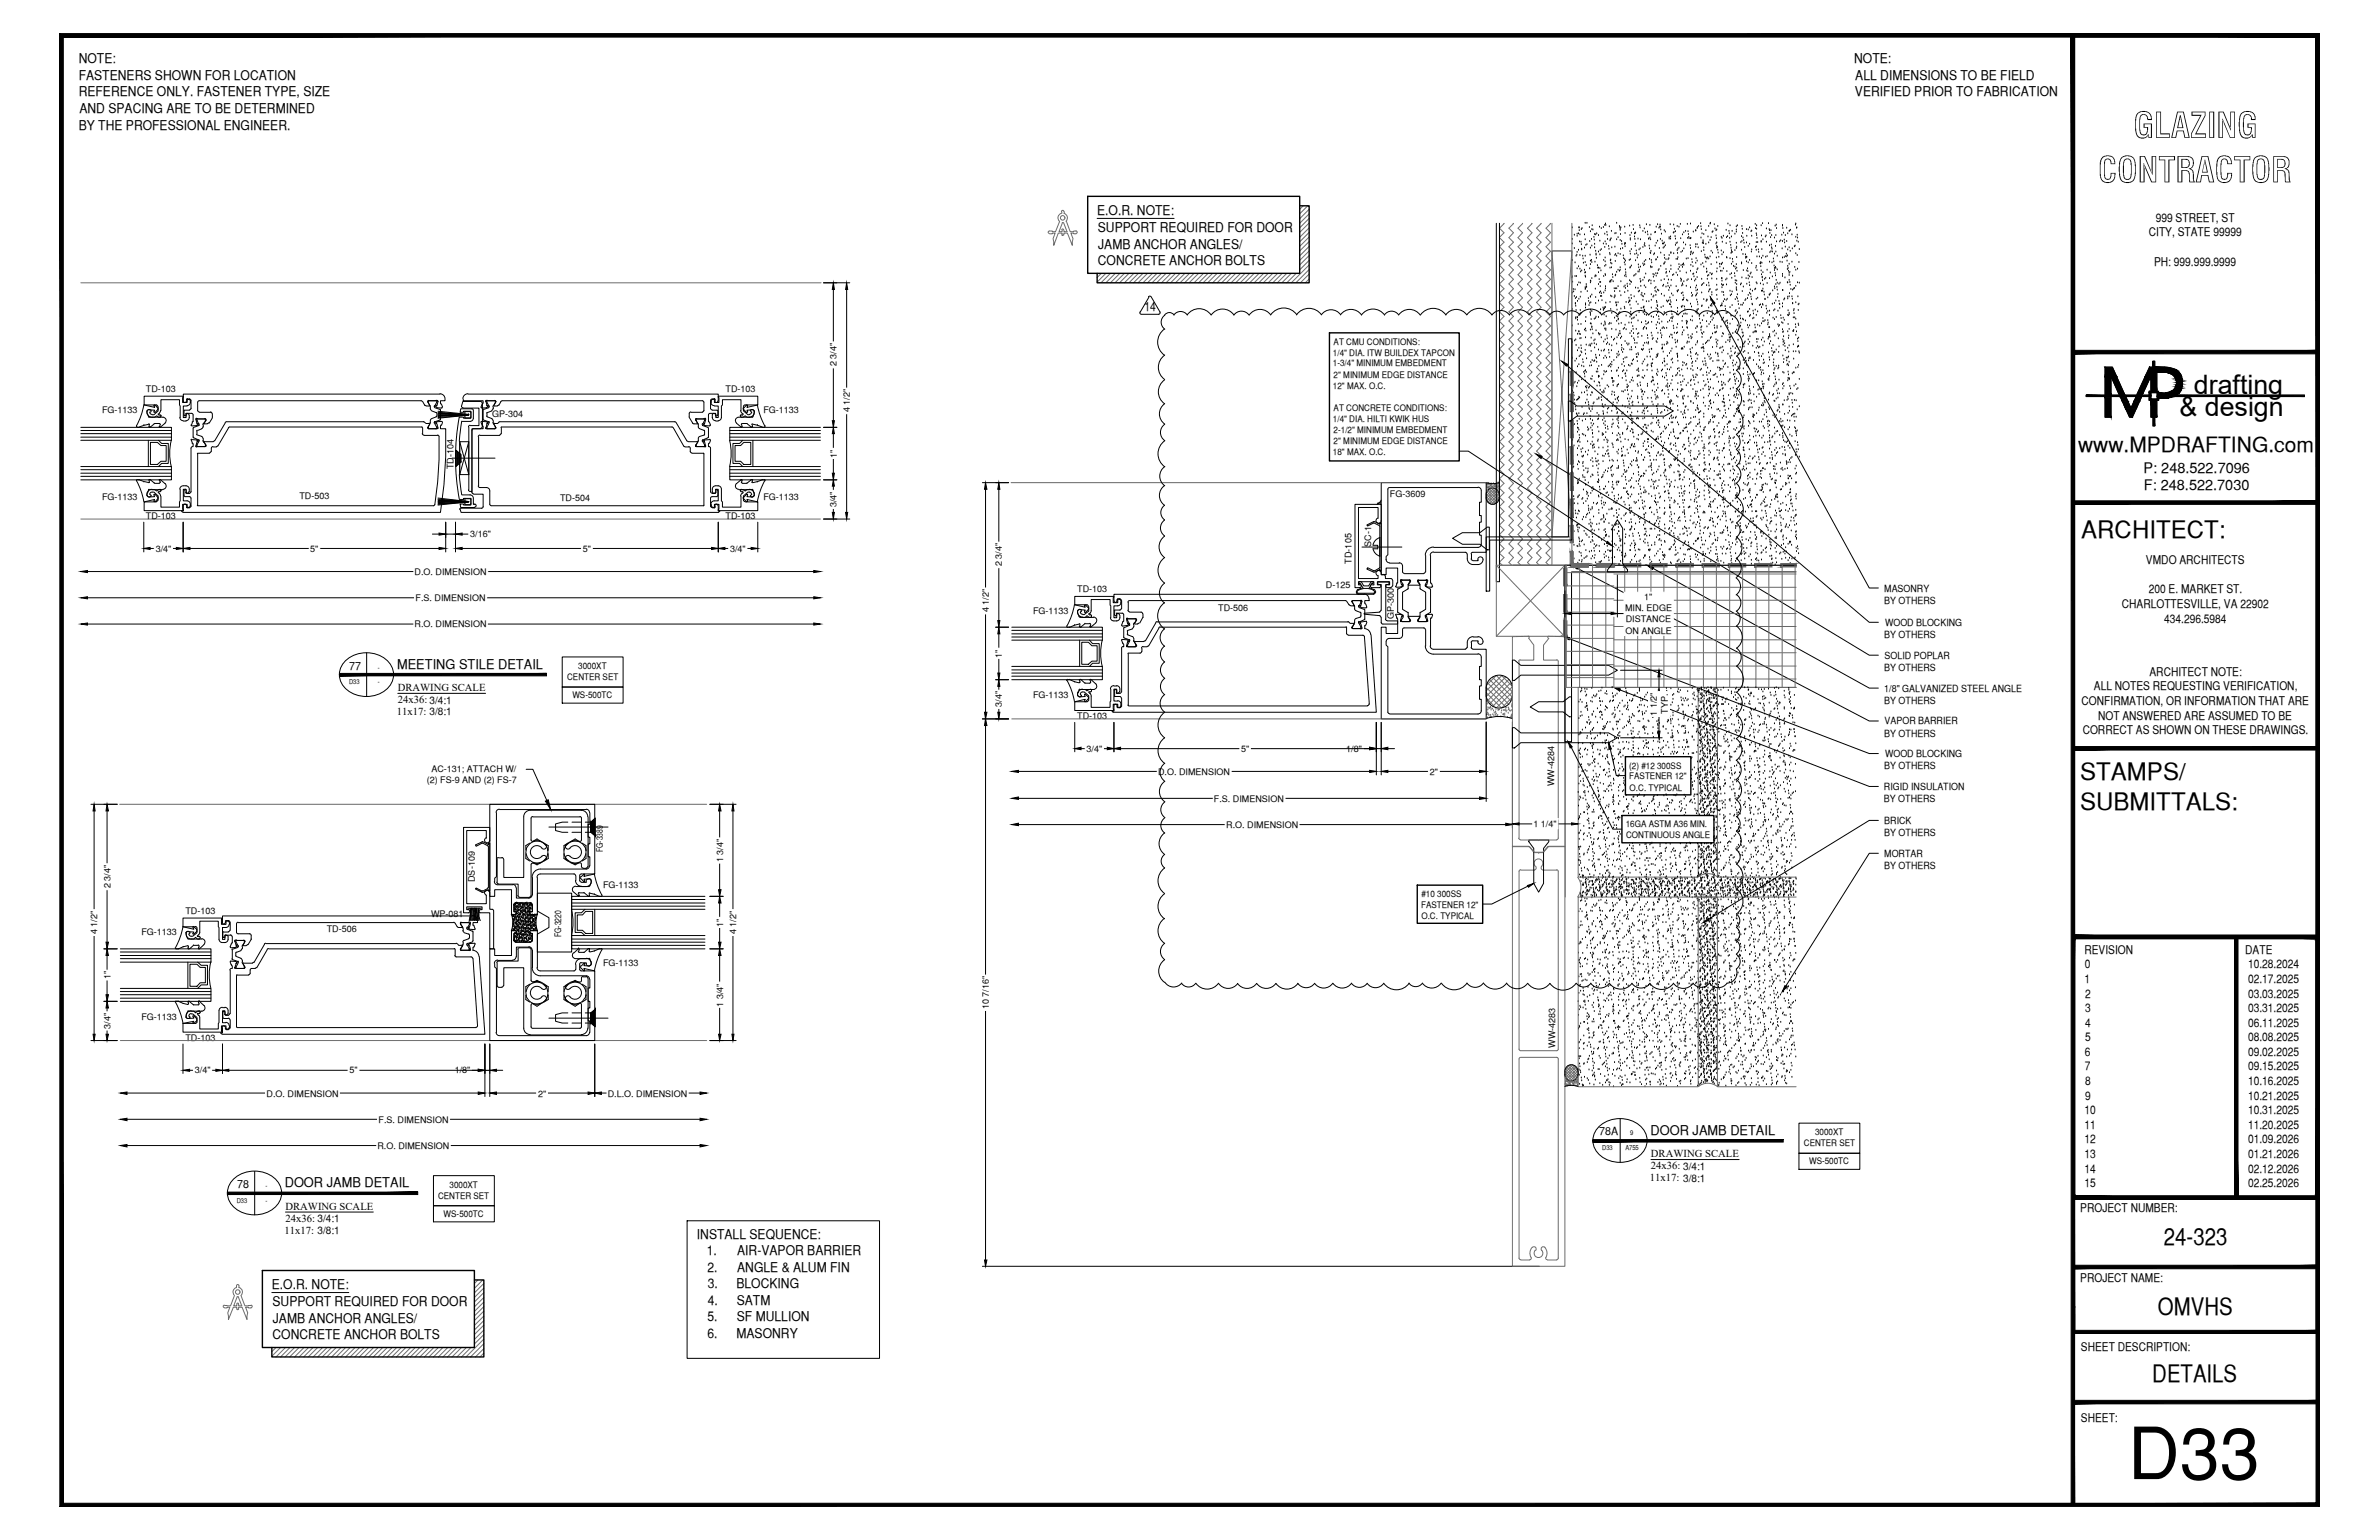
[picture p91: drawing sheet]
<svg xmlns="http://www.w3.org/2000/svg" width="432mm" height="279mm" viewBox="0 0 432 279" stroke-linecap="round" stroke-linejoin="round" font-family="sans-serif">
<defs><g id="words">
<text font-size="13.1" x="386.2" y="268.4">D33</text>
<g font-size="6.3">
<text x="387.2" y="25">GLAZING</text>
<text x="380.8" y="33.1">CONTRACTOR</text>
</g>
<g font-size="4.9">
<text x="398.2" y="71.5">drafting</text>
<text x="395.6" y="75.5">&amp; design</text>
</g>
<g font-size="4.4">
<text x="377.8" y="97.5">ARCHITECT:</text>
<text x="377.6" y="141.5">STAMPS/</text>
<text x="377.6" y="146.9">SUBMITTALS:</text>
<text x="392.7" y="225.8">24-323</text>
<text x="391.7" y="238.5">OMVHS</text>
<text x="390.7" y="250.7">DETAILS</text>
</g>
<text font-size="3.8" x="377.2" y="82">www.MPDRAFTING.com</text>
<g font-size="2.6">
<text x="389.1" y="85.8">P: 248.522.7096</text>
<text x="389.1" y="89">F: 248.522.7030</text>
</g>
<g font-size="2.4">
<text x="14.3" y="11.4">NOTE:</text>
<text x="336.5" y="11.4">NOTE:</text>
<text x="14.3" y="14.5">FASTENERS SHOWN FOR LOCATION</text>
<text x="14.3" y="17.5">REFERENCE ONLY. FASTENER TYPE, SIZE</text>
<text x="336.7" y="17.5">VERIFIED PRIOR TO FABRICATION</text>
<text x="336.7" y="14.5">ALL DIMENSIONS TO BE FIELD</text>
<text x="14.3" y="23.5">BY THE PROFESSIONAL ENGINEER.</text>
<text x="14.4" y="20.4">AND SPACING ARE TO BE DETERMINED</text>
<text x="199.1" y="39.1">E.O.R. NOTE:</text>
<text x="199.3" y="42">SUPPORT REQUIRED FOR DOOR</text>
<text x="199.3" y="45.1">JAMB ANCHOR ANGLES/</text>
<text x="199.3" y="48.1">CONCRETE ANCHOR BOLTS</text>
<text x="72.1" y="121.3">MEETING STILE DETAIL</text>
<text x="299.6" y="205.9">DOOR JAMB DETAIL</text>
<text x="51.7" y="215.4">DOOR JAMB DETAIL</text>
<text x="126.5" y="224.7">INSTALL SEQUENCE:</text>
<text x="128.3" y="227.7">1.</text>
<text x="133.8" y="227.7">AIR-VAPOR BARRIER</text>
<text x="49.3" y="233.9">E.O.R. NOTE:</text>
<text x="128.4" y="230.7">2.</text>
<text x="128.5" y="233.7">3.</text>
<text x="133.7" y="233.7">BLOCKING</text>
<text x="133.8" y="230.7">ANGLE &amp; ALUM FIN</text>
<text x="49.5" y="237">SUPPORT REQUIRED FOR DOOR</text>
<text x="49.5" y="240">JAMB ANCHOR ANGLES/</text>
<text x="128.4" y="239.7">5.</text>
<text x="128.5" y="236.7">4.</text>
<text x="133.7" y="236.7">SATM</text>
<text x="133.7" y="239.7">SF MULLION</text>
<text x="49.5" y="243">CONCRETE ANCHOR BOLTS</text>
<text x="128.4" y="242.7">6.</text>
<text x="133.7" y="242.7">MASONRY</text>
</g>
<text font-size="2.3" x="207.7" y="56.5">14</text>
<g font-size="2.2">
<text x="391.3" y="40.2">999 STREET, ST</text>
<text x="390" y="42.9">CITY, STATE 99999</text>
<text x="391" y="48.2">PH: 999.999.9999</text>
<text x="389.5" y="102.3">VMDO ARCHITECTS</text>
<text x="390" y="107.6">200 E. MARKET ST.</text>
<text x="385.1" y="110.3">CHARLOTTESVILLE, VA 22902</text>
<text x="392.8" y="113">434.296.5984</text>
<text x="380" y="125.2">ALL NOTES REQUESTING VERIFICATION,</text>
<text x="390.1" y="122.6">ARCHITECT NOTE:</text>
<text x="377.8" y="127.9">CONFIRMATION, OR INFORMATION THAT ARE</text>
<text x="380.8" y="130.6">NOT ANSWERED ARE ASSUMED TO BE</text>
<text x="378" y="133.2">CORRECT AS SHOWN ON THESE DRAWINGS.</text>
<text x="378.3" y="173">REVISION</text>
<text x="407.5" y="173">DATE</text>
<text x="378.3" y="178.3">1</text>
<text x="378.4" y="175.7">0</text>
<text x="408" y="175.7">10.28.2024</text>
<text x="408" y="178.3">02.17.2025</text>
<text x="378.5" y="181">2</text>
<text x="378.5" y="183.6">3</text>
<text x="408" y="181">03.03.2025</text>
<text x="408" y="183.6">03.31.2025</text>
<text x="378.4" y="191.6">6</text>
<text x="378.5" y="186.2">4</text>
<text x="378.5" y="188.9">5</text>
<text x="408" y="186.2">06.11.2025</text>
<text x="408" y="188.9">08.08.2025</text>
<text x="408" y="191.6">09.02.2025</text>
<text x="378.4" y="194.2">7</text>
<text x="378.5" y="196.8">8</text>
<text x="408" y="194.2">09.15.2025</text>
<text x="408" y="196.8">10.16.2025</text>
<text x="378.3" y="202.1">10</text>
<text x="378.5" y="199.5">9</text>
<text x="408" y="199.5">10.21.2025</text>
<text x="408" y="202.1">10.31.2025</text>
<text x="378.3" y="204.8">11</text>
<text x="378.3" y="207.5">12</text>
<text x="408" y="204.8">11.20.2025</text>
<text x="408" y="207.5">01.09.2026</text>
<text x="378.3" y="210.1">13</text>
<text x="378.3" y="212.7">14</text>
<text x="378.3" y="215.4">15</text>
<text x="408" y="210.1">01.21.2026</text>
<text x="408" y="212.7">02.12.2026</text>
<text x="408" y="215.4">02.25.2026</text>
<text x="377.6" y="219.9">PROJECT NUMBER:</text>
<text x="377.6" y="232.5">PROJECT NAME:</text>
<text x="377.7" y="245.2">SHEET DESCRIPTION:</text>
<text x="377.7" y="257.9">SHEET:</text>
</g>
<g font-size="2">
<text x="63.4" y="121.5">77</text>
<text x="290.3" y="206">78A</text>
<text x="43.1" y="215.5">78</text>
</g>
<g font-size="1.9">
<text x="72.2" y="125.3">DRAWING SCALE</text>
<text x="72" y="129.7">11x17: 3/8:1</text>
<text x="72.2" y="127.6">24x36: 3/4:1</text>
<text x="299.7" y="209.9">DRAWING SCALE</text>
<text x="299.5" y="214.3">11x17: 3/8:1</text>
<text x="299.7" y="212.1">24x36: 3/4:1</text>
<text x="51.8" y="219.5">DRAWING SCALE</text>
<text x="51.8" y="221.6">24x36: 3/4:1</text>
<text x="51.6" y="223.8">11x17: 3/8:1</text>
</g>
<g font-size="1.8">
<text x="342" y="107.3">MASONRY</text>
<text x="342" y="109.5">BY OTHERS</text>
<text x="342.1" y="113.6">WOOD BLOCKING</text>
<text x="342" y="115.8">BY OTHERS</text>
<text x="342.1" y="119.6">SOLID POPLAR</text>
<text x="342" y="121.7">BY OTHERS</text>
<text x="342" y="125.5">1/8&quot; GALVANIZED STEEL ANGLE</text>
<text x="342" y="127.7">BY OTHERS</text>
<text x="342.1" y="131.4">VAPOR BARRIER</text>
<text x="342" y="133.7">BY OTHERS</text>
<text x="342.1" y="137.4">WOOD BLOCKING</text>
<text x="341.9" y="143.4">RIGID INSULATION</text>
<text x="342" y="139.6">BY OTHERS</text>
<text x="341.9" y="145.5">BY OTHERS</text>
<text x="342" y="149.5">BRICK</text>
<text x="342" y="155.4">MORTAR</text>
<text x="342" y="151.7">BY OTHERS</text>
<text x="342" y="157.7">BY OTHERS</text>
</g>
<g font-size="1.6">
<text x="241.9" y="64.5">1/4&quot; DIA. ITW BUILDEX TAPCON</text>
<text x="242.1" y="62.5">AT CMU CONDITIONS:</text>
<text x="26.5" y="71.1">TD-103</text>
<text x="131.7" y="71.1">TD-103</text>
<text x="151.8" y="66.5" transform="rotate(-90 151.8 66.5)">2 3/4&quot;</text>
<text x="241.9" y="66.5">1-3/4&quot; MINIMUM EMBEDMENT</text>
<text x="241.9" y="70.5">12&quot; MAX. O.C.</text>
<text x="242.1" y="68.5">2&quot; MINIMUM EDGE DISTANCE</text>
<text x="18.5" y="75">FG-1133</text>
<text x="89.3" y="75.6">GP-304</text>
<text x="138.6" y="75">FG-1133</text>
<text x="154.2" y="74.8" transform="rotate(-90 154.2 74.8)">4 1/2&quot;</text>
<text x="241.9" y="76.5">1/4&quot; DIA. HILTI KWIK HUS</text>
<text x="242.1" y="74.5">AT CONCRETE CONDITIONS:</text>
<text x="151.9" y="83.1" transform="rotate(-90 151.9 83.1)">1&quot;</text>
<text x="241.9" y="82.5">18&quot; MAX. O.C.</text>
<text x="242.1" y="78.5">2-1/2&quot; MINIMUM EMBEDMENT</text>
<text x="242.1" y="80.5">2&quot; MINIMUM EDGE DISTANCE</text>
<text x="82.3" y="85.2" transform="rotate(-90 82.3 85.2)">TD-104</text>
<text x="18.5" y="90.7">FG-1133</text>
<text x="26.5" y="94.2">TD-103</text>
<text x="54.4" y="90.6">TD-503</text>
<text x="101.7" y="90.9">TD-504</text>
<text x="131.7" y="94.2">TD-103</text>
<text x="138.6" y="90.7">FG-1133</text>
<text x="151.8" y="92" transform="rotate(-90 151.8 92)">3/4&quot;</text>
<text x="252.3" y="90.2">FG-3609</text>
<text x="28.3" y="100.1">3/4&quot;</text>
<text x="56.3" y="100.1">5&quot;</text>
<text x="85.3" y="97.5">3/16&quot;</text>
<text x="105.8" y="100.1">5&quot;</text>
<text x="132.5" y="100.1">3/4&quot;</text>
<text x="248.9" y="99.2" transform="rotate(-90 248.9 99.2)">SC-1</text>
<text x="75.2" y="104.3">D.O. DIMENSION</text>
<text x="181.9" y="102.7" transform="rotate(-90 181.9 102.7)">2 3/4&quot;</text>
<text x="195.5" y="107.4">TD-103</text>
<text x="240.7" y="106.7">D-125</text>
<text x="245.3" y="102.2" transform="rotate(-90 245.3 102.2)">TD-105</text>
<text x="75.2" y="113.8">R.O. DIMENSION</text>
<text x="75.4" y="109">F.S. DIMENSION</text>
<text x="179.5" y="111.1" transform="rotate(-90 179.5 111.1)">4 1/2&quot;</text>
<text x="187.5" y="111.3">FG-1133</text>
<text x="221.1" y="110.8">TD-506</text>
<text x="253" y="112.3" transform="rotate(-90 253 112.3)">GP-300</text>
<text x="295" y="110.9">MIN. EDGE</text>
<text x="295.1" y="112.9">DISTANCE</text>
<text x="298.4" y="108.9">1&quot;</text>
<text x="181.9" y="119.3" transform="rotate(-90 181.9 119.3)">1&quot;</text>
<text x="295" y="114.9">ON ANGLE</text>
<text x="102.9" y="123.4">CENTER SET</text>
<text x="105" y="121.4">3000XT</text>
<text x="103.9" y="126.7">WS-500TC</text>
<text x="181.9" y="128.3" transform="rotate(-90 181.9 128.3)">3/4&quot;</text>
<text x="187.5" y="126.7">FG-1133</text>
<text x="195.5" y="130.5">TD-103</text>
<text x="300.7" y="129.9" transform="rotate(-90 300.7 129.9)">1 1/2&quot;</text>
<text x="302.7" y="129.5" transform="rotate(-90 302.7 129.5)">TYP.</text>
<text x="197.2" y="136.4">3/4&quot;</text>
<text x="225.3" y="136.4">5&quot;</text>
<text x="244.3" y="136.4">1/8&quot;</text>
<text x="77.5" y="142">(2) FS-9 AND (2) FS-7</text>
<text x="78.3" y="140">AC-131; ATTACH W/</text>
<text x="210.2" y="140.5">D.O. DIMENSION</text>
<text x="259.5" y="140.6">2&quot;</text>
<text x="282.1" y="142.6" transform="rotate(-90 282.1 142.6)">WW-4284</text>
<text x="295.7" y="139.4">(2) #12 300SS</text>
<text x="295.7" y="141.4">FASTENER 12&quot;</text>
<text x="295.8" y="143.4">O.C. TYPICAL</text>
<text x="220.3" y="145.4">F.S. DIMENSION</text>
<text x="109.4" y="154.6" transform="rotate(-90 109.4 154.6)">FG-3389</text>
<text x="222.6" y="150.2">R.O. DIMENSION</text>
<text x="278.3" y="150.1">1 1/4&quot;</text>
<text x="295.1" y="150.1">16GA ASTM A36 MIN.</text>
<text x="295.1" y="152.1">CONTINUOUS ANGLE</text>
<text x="20.1" y="161.2" transform="rotate(-90 20.1 161.2)">2 3/4&quot;</text>
<text x="86.2" y="160" transform="rotate(-90 86.2 160)">DS-109</text>
<text x="109.5" y="161">FG-1133</text>
<text x="131.3" y="156.4" transform="rotate(-90 131.3 156.4)">1 3/4&quot;</text>
<text x="33.7" y="165.7">TD-103</text>
<text x="78.2" y="166.4">WP-081</text>
<text x="257.9" y="164.7">FASTENER 12&quot;</text>
<text x="258" y="162.8">#10 300SS</text>
<text x="258" y="166.8">O.C. TYPICAL</text>
<text x="17.7" y="169.5" transform="rotate(-90 17.7 169.5)">4 1/2&quot;</text>
<text x="25.7" y="169.7">FG-1133</text>
<text x="59.3" y="169.2">TD-506</text>
<text x="101.9" y="170" transform="rotate(-90 101.9 170)">FG-3220</text>
<text x="131.3" y="168.1" transform="rotate(-90 131.3 168.1)">1&quot;</text>
<text x="133.6" y="169.5" transform="rotate(-90 133.6 169.5)">4 1/2&quot;</text>
<text x="20.1" y="177.7" transform="rotate(-90 20.1 177.7)">1&quot;</text>
<text x="109.5" y="175.2">FG-1133</text>
<text x="25.7" y="185.1">FG-1133</text>
<text x="131.3" y="182.6" transform="rotate(-90 131.3 182.6)">1 3/4&quot;</text>
<text x="179.5" y="183.1" transform="rotate(-90 179.5 183.1)">10 7/16&quot;</text>
<text x="20.1" y="186.6" transform="rotate(-90 20.1 186.6)">3/4&quot;</text>
<text x="33.7" y="188.8">TD-103</text>
<text x="282.3" y="190.1" transform="rotate(-90 282.3 190.1)">WW-4283</text>
<text x="35.4" y="194.8">3/4&quot;</text>
<text x="63.4" y="194.8">5&quot;</text>
<text x="82.5" y="194.8">1/8&quot;</text>
<text x="48.4" y="198.9">D.O. DIMENSION</text>
<text x="68.7" y="203.7">F.S. DIMENSION</text>
<text x="97.7" y="198.9">2&quot;</text>
<text x="110.3" y="198.9">D.L.O. DIMENSION</text>
<text x="68.5" y="208.5">R.O. DIMENSION</text>
<text x="327.4" y="208">CENTER SET</text>
<text x="329.4" y="205.9">3000XT</text>
<text x="81.6" y="215.5">3000XT</text>
<text x="328.4" y="211.3">WS-500TC</text>
<text x="79.5" y="217.5">CENTER SET</text>
<text x="80.5" y="220.8">WS-500TC</text>
</g>
<g font-size="1.2">
<text x="63.4" y="124.1">D33</text>
<text x="68.6" y="121.5">-</text>
<text x="68.6" y="124.1">-</text>
<text x="290.8" y="208.7">D33</text>
<text x="295" y="208.7">A755</text>
<text x="295.9" y="206">9</text>
<text x="48.2" y="215.5">-</text>
<text x="43" y="218.2">D33</text>
<text x="48.2" y="218.2">-</text>
</g>
</g></defs>
<!-- layer: SURROUNDING CONDITIONS -->
<g fill="none" stroke="#6c6c6c" stroke-width=".18">
<path d="M272.2 43.1l.8 .8-.8 .9 .8 .8-.8 .8M272.2 46.5l.8 .8-.8 .8 .8 .9-.8 .8M272.2 49.8l.8 .9-.8 .8M272.2 51.6l.8 .8-.8 .7M272.2 53.2l.8 .8-.8 .9M272.2 54.9l.8 .9-.8 .8 .8 .8-.8 .8M272.2 58.3l.8 .8-.8 .8 .8 .9-.8 .8M272.2 40.5v65M273 40.5l-.8 .9 .8 .8-.8 .9M274.6 40.5l-.7 .9 .8 .8-.8 .9 .8 .8-.8 .9 .8 .8-.8 .9 .8 .8-.8 .8 .8 .9-.8 .8 .8 .9-.8 .8 .8 .9-.8 .8 .8 .8-.8 .9 .8 .9-.8 .8 .8 .8-.8 .8 .8 .9-.8 .8 .8 .9-.8 .8 .8 .9-.8 .8 .8 .8-.8 .9 .8 .8-.8 .9 .8 .8-.8 .8 .8 .9-.8 .8 .8 .9-.8 .8 .8 .9-.8 .8 .8 .8-.8 .9 .8 .8-.8 .9 .8 .8-.8 .9 .8 .8-.8 .8 .8 .9-.8 .9 .8 .8-.8 .8 .8 .8-.8 .9 .8 .8-.8 .9 .8 .8-.8 .9 .8 .8-.8 .8 .8 .9-.8 .8 .8 .9-.8 .8 .8 .8-.8 .9 .8 .8-.8 .9 .8 .8-.8 .9 .8 .8-.8 .8 .8 .9-.8 .8 .5 .6M276.4 40.5l-.9 .9 .9 .8-.9 .9 .9 .8-.9 .9 .9 .8-.9 .9 .9 .8-.9 .8 .9 .9-.9 .8 .9 .9-.9 .8 .9 .9-.9 .8 .9 .8-.9 .9 .9 .9-.9 .8 .9 .8-.9 .8 .9 .9-.9 .8 .9 .9-.9 .8 .9 .9-.9 .8 .9 .8-.9 .9 .9 .8-.9 .9 .9 .8-.9 .8 .9 .9-.9 .8 .9 .9-.9 .8 .9 .9-.9 .8 .9 .8-.9 .9 .9 .8-.9 .9 .9 .8-.9 .9 .9 .8-.9 .8 .9 .9-.9 .9 .9 .8-.9 .8 .9 .8-.9 .9 .9 .8-.9 .9 .9 .8-.9 .9 .9 .8-.9 .8 .9 .9-.9 .8 .9 .9-.9 .8 .9 .8-.9 .9 .9 .8-.9 .9 .9 .8-.9 .9 .9 .8-.9 .8 .9 .9-.9 .8 .5 .6M278 40.5l-.8 .9 .9 .8-.9 .9 .9 .8-.9 .9 .9 .8-.9 .9 .9 .8-.9 .8 .9 .9-.9 .8 .9 .9-.9 .8 .9 .9-.9 .8 .9 .8-.9 .9 .9 .9-.9 .8 .9 .8-.9 .8 .9 .9-.9 .8 .9 .9-.9 .8 .9 .9-.9 .8 .9 .8-.9 .9 .9 .8-.9 .9 .9 .8-.9 .8 .9 .9-.9 .8 .9 .9-.9 .8 .9 .9-.9 .8 .9 .8-.9 .9 .9 .8-.9 .9 .9 .8-.9 .9 .9 .8-.9 .8 .9 .9-.9 .9 .9 .8-.9 .8 .9 .8-.9 .9 .9 .8-.9 .9 .9 .8-.9 .9 .9 .8-.9 .8 .9 .9-.9 .8 .9 .9-.9 .8 .9 .8-.9 .9 .9 .8-.9 .9 .9 .8-.9 .9 .9 .8-.9 .8 .9 .9-.9 .8 .5 .6"/>
<path d="M279.7 40.5l-.8 .9 .8 .8-.8 .9 .8 .8-.8 .9 .8 .8-.8 .9 .8 .8-.8 .8 .8 .9-.8 .8 .8 .9-.8 .8 .8 .9-.8 .8 .8 .8-.8 .9 .8 .9-.8 .8 .8 .8-.8 .8 .8 .9-.8 .8 .8 .9-.8 .8 .8 .9-.8 .8 .8 .8-.8 .9 .8 .8-.8 .9 .8 .8-.8 .8 .8 .9-.8 .8 .8 .9-.8 .8 .8 .9-.8 .8 .8 .8-.8 .9 .8 .8-.8 .9 .8 .8-.8 .9 .8 .8-.8 .8 .8 .9-.8 .9 .8 .8-.8 .8 .8 .8-.8 .9 .8 .8-.8 .9 .8 .8-.8 .9 .8 .8-.8 .8 .8 .9-.8 .8 .8 .9-.8 .8 .8 .8-.8 .9 .8 .8-.8 .9 .8 .8-.8 .9 .8 .8-.8 .8 .8 .9-.8 .8 .5 .6M281.4 40.5l-.8 .9 .8 .8-.8 .9 .8 .8-.8 .9 .8 .8-.8 .9 .8 .8-.8 .8 .8 .9-.8 .8 .8 .9-.8 .8 .8 .9-.8 .8 .8 .8-.8 .9 .8 .9-.8 .8 .8 .8-.8 .8 .8 .9-.8 .8 .8 .9-.8 .8 .8 .9-.8 .8 .8 .8-.8 .9 .8 .8-.8 .9 .8 .8-.8 .8 .8 .9-.8 .8 .8 .9-.8 .8 .8 .9-.8 .8 .8 .8-.8 .9 .8 .8-.8 .9 .8 .8-.8 .9 .8 .8-.8 .8 .8 .9-.8 .9 .8 .8-.8 .8 .8 .8-.8 .9 .8 .8-.8 .9 .8 .8-.8 .9 .8 .8-.8 .8 .8 .9-.8 .8 .8 .9-.8 .8 .8 .8-.8 .9 .8 .8-.8 .9 .8 .8-.8 .9 .8 .8-.8 .8 .8 .9-.8 .8 .5 .6M281.7 45.5h3.6v51.9h-3.6zM281.7 40.5v62.1h-9.5M285.3 40.5v62.1M272.2 61.7l.8 .8-.8 .8 .8 .8-.8 .9M272.2 65l.8 .8-.8 .9 .8 .8-.8 .8M272.2 68.4l.8 .8-.8 .8 .8 .9-.8 .8M272.2 71.8l.8 .8-.8 .8 .8 .8-.8 .9M272.2 75.1l.8 .8-.8 .9 .8 .8-.8 .8M272.2 78.5l.8 .8-.8 .8 .8 .9-.8 .8M285 67.4h.6"/>
<path d="M269.7 90.1l1.4 1.4 1-.9M269.7 89.6l1.8 1.8M269.8 90.6l.8 .9M269.9 89.2l1.9 2M270.1 89l1.9 1.9M270.3 88.7l1.9 1.8M270.6 88.6l-.8 .8M270.7 88.6l1.5 1.4-1.5 1.5M271.1 88.6l-1.4 1.4M271.2 88.6l.9 .9-1.8 1.9M271.5 88.7l-1.8 1.7M271.8 88.9l-1.9 1.9"/>
<path d="M272 89.2l-1.9 1.9M272.2 85.2l.8 .8-.8 .9 .8 .8-.8 .8M272.2 81.9l.8 .8-.8 .8 .8 .8-.8 .9M272.2 88.6l.8 .8-.8 .8 .8 .9-.8 .8M272.2 91.9l.8 .9-.8 .8 .8 .8-.8 .8M272.2 95.3l.8 .8-.8 .9 .8 .8-.8 .8M272.2 98.7l.8 .8-.8 .8M281.7 97.4l3.6-51.9h-3.6l3.6 51.9M271.6 102.6h12.4v12.8h-12.4zM271.6 102.6l12.4 12.9M272.2 100.4l.8 .8-.8 .8M272.2 102l.5 .6"/>
<path d="M274.6 102.6h51.4M284 102.6l-12.4 12.8M284.1 118.2h8.8M284.1 102.6v60.2M284.1 115.8h8.8M284.1 113.4h8.8M284.1 111.1h8.8M284.1 108.6h8.8M284.1 106.3h8.8M284.1 103.9h8.8M284.3 102.6v22.1M286.7 102.6v22.1"/>
<path d="M289.1 102.6v22.1M291.5 102.6v22.1M292.9 102.2v.7M292.9 112v12.7h33.1h-14.3v34.4h14.3M292.9 118.4h33.1M292.9 116.1h33.1M292.9 113.7h33.1M292.9 111.3h33.1M292.9 108.9h33.1M292.9 106.6h33.1M292.9 104.1h33.1M294.9 102.6v22.1"/>
<path d="M297.2 102.6v22.1M299.7 102.6v22.1M302 102.6v22.1M304.4 102.6v22.1M306.8 102.6v22.1M309.2 102.6v22.1M311.5 102.6v22.1M313.9 102.6v22.1M316.3 102.6v22.1M318.7 102.6v22.1M321.1 102.6v22.1M323.5 102.6v22.1"/>
<path d="M325.8 102.6v22.1M326 102.2v.7M269.7 124.7l3.5 3.5M269.7 125.7l2.8 2.8M269.8 124.3l1.8-1.7 2.9 2.9-2.8 2.9M269.9 126.7l1.6 1.7M270 123.9l3.8 3.9M270.4 123.3l3.9 3.9M270.9 122.9l3.6 3.6M272.5 122.6l2 1.9M272.6 122.6l-2.9 2.7M273.3 122.8l-3.6 3.6"/>
<path d="M273.9 123.3l-3.9 3.8M274.3 123.8l-3.9 3.9M274.4 126.6l-1.8 1.8M274.5 124.6l-3.5 3.5M284.1 122.9h8.8M284.1 120.6h8.8M284.1 124.7h8.8M292.9 123.2h33.1M292.9 120.8h33.1M308.2 124.7h3.5M286.4 159.2a2.95 2.95 0 0 1 0 3.5M308.2 148v-23.3h-21.8v34.4h21.8v-6.2"/>
<path d="M308.2 159.1a2.83 2.83 0 0 1 3.5 0M286.4 162.8h21.8v34.4h-21.8zM308.2 162.8h3.5M326 162.8h-14.3v34.4h14.3M284 194.3l1.8 1.7M284 194.8l1.4 1.4M284.1 195.3l.8 .9M284.2 193.9l1.9 1.9M284.4 193.6l1.9 1.9M284.6 193.4l1.8 1.8-.9 1M284.9 193.2l-.8 .9M285 193.2l1.4 1.5-1.4 1.5"/>
<path d="M285.8 193.4l-1.8 1.7M286.1 193.5l-1.9 2M286.3 193.9l-1.9 1.9M286.4 194.2l-1-1-1.4 1.4M286.4 194.2l-1.8 1.8M308.2 197.1a2.83 2.83 0 0 1 3.5 0"/>
</g>
<!-- layer: MEDIUM_1 -->
<g fill="none" stroke="#000" stroke-width=".18">
<path d="M26.9 79.9v4.7M28.8 79.9l.5 .6h1.2v3.6h-1.2l-.5 .5M134.8 79.9l-.6 .6h-1.2v3.6h1.2l.6 .5M136.7 79.9v4.7M27.3 80.3h1.3l.6 .5h1v2.9h-1l-.6 .6h-1.3zM133.4 80.8h1l.6-.5h1.3v4h-1.3l-.6-.6h-1zM269.7 87.6l1 .1 1.4-.1M272.1 89.7a1.17 1.17 0 0 0-1.2-1.2 1.17 1.17 0 0 0-1.2 1.2 1.27 1.27 0 0 0 .4 1.5 1.27 1.27 0 0 0 1.5 .1l.4-.6 .1-.4M272.2 89.7v.7M196 116.1v4.8M196.3 116.5h1.2l.7 .7h.9v2.8h-.9l-.7 .5h-1.2zM197.7 116.1l.6 .7h1.2v3.5h-1.2l-.6 .6"/>
<path d="M269.7 130.4l1.4-.3 1.4-.1 2 .4M269.7 124.9a3.1 3.1 0 0 0 .9 3 2.38 2.38 0 0 0 2.6 .3 2.38 2.38 0 0 0 1.3-2.1v-1.2M269.7 124.9a2.38 2.38 0 0 1 2.4-2.4 2.38 2.38 0 0 1 2.4 2.4M34.1 174.6v4.7M34.5 174.9h1.3l.5 .6h1v2.8h-1l-.5 .6h-1.3zM35.9 174.6l.6 .5h1.2v3.6h-1.2l-.6 .6M104.8 166h.9l.6-.6h1.3v4h-1.3l-.6-.6h-.9zM106.2 165l-.7 .6h-1.1v3.6h1.1l.7 .5M107.9 165v4.7M284 197.1l1.5-.2 .9 .2M284 194.3a1.17 1.17 0 0 1 1.2-1.1 1.17 1.17 0 0 1 1.2 1.1M284 195a1.17 1.17 0 0 0 1.2 1.2 1.17 1.17 0 0 0 1.2-1.2"/>
<path d="M284 194.4v.6M286.4 194.4v.6"/>
</g>
<!-- layer: LIGHT_2 -->
<g fill="none" stroke="#6c6c6c" stroke-width=".18">
<path d="M269.8 89.2h.1M269.8 87.9h.1M269.9 88.6h.1M269.9 88.1h.1M269.9 87.7h.1M269.9 88.9h.1M269.9 88.4h.1M269.9 89h.1M269.9 89.2h.1M269.9 88h.1M270 88.5h.1M270 87.9h.1"/>
<path d="M270.1 88.5h.1M270.1 87.7h.1M270.1 87.9h.1M270.1 88.6h.1M270.1 87.8h.1M270.2 88.3h.1M270.2 87.9h.1M270.2 88.5h.1M270.2 87.7h.1M270.3 88.5h.1M270.4 88.3h.1M270.4 87.9h.1"/>
<path d="M270.4 87.8h.1M270.5 88.6h.1M270.5 88.1h.1M270.6 87.9h.1M270.6 88.1h.1M270.6 88.5h.1M270.6 87.8h.1M270.6 88.2h.1M270.7 88h.1M270.8 87.8h.1M270.8 88.5h.1M270.8 88.3h.1"/>
<path d="M270.8 87.9h.1M270.8 88.4h.1M271 88.4h.1M271.1 87.8h.1M271.1 88.1h.1M271.1 88.3h.1M271.3 88.3h.1M271.3 87.9h.1M271.3 88h.1M271.4 87.9h.1M271.4 88h.1M271.5 88.3h.1"/>
<path d="M271.5 88.5h.1M271.6 88.3h.1M271.6 88.6h.1M271.6 88.2h.1M271.7 87.7h.1M271.8 88.1h.1M271.8 88.6h.1M271.8 88.4h.1M271.8 88.9h.1M271.8 88.5h.1M271.9 87.6h.1M271.9 88.3h.1"/>
<path d="M272 88.3h.1M272 87.9h.1M272 87.6h.1M272 88.6h.1M272 87.8h.1M272.1 88.8h.1M272.1 89.2h.1M272.1 88.9h.1M272.1 87.9h.1M272.2 88.3h.1M269.8 127.3h.1M269.8 129.7h.1"/>
<path d="M269.9 129.7h.1M269.9 127.8h.1M269.9 128.8h.1M270 129.3h.1M270 130.2h.1M270.1 127.5h.1M270.1 128.4h.1M270.1 127.3h.1M270.1 128.8h.1M270.1 129.5h.1M270.2 129.8h.1M270.3 128.5h.1"/>
<path d="M270.4 129.8h.1M270.4 130.2h.1M270.5 128.4h.1M270.5 130.1h.1M270.5 128.3h.1M270.6 129.8h.1M270.6 128.8h.1M270.6 128.6h.1M270.7 130.2h.1M270.9 128.7h.1M271 129.7h.1M271.1 129h.1"/>
<path d="M271.1 129.9h.1M271.2 129.3h.1M271.3 128.4h.1M271.4 129.7h.1M271.4 129.3h.1M271.5 129.2h.1M271.5 128.7h.1M271.5 129.9h.1M271.6 129.5h.1M271.8 130h.1M271.8 128.5h.1M271.8 129.8h.1"/>
<path d="M271.9 128.9h.1M272 128.8h.1M272.2 128.8h.1M272.4 130h.1M272.5 129.3h.1M272.5 129h.1M272.8 129.7h.1M272.9 128.9h.1M272.9 129.7h.1M272.9 129.6h.1M273.1 129.8h.1M273.1 128.9h.1"/>
<path d="M273.1 129.5h.1M273.2 128.9h.1M273.3 128.5h.1M273.4 129.2h.1M273.5 129h.1M273.5 128.4h.1M273.6 130.2h.1M273.7 129.4h.1M273.8 128.5h.1M273.8 128.8h.1M273.9 128.7h.1M273.9 127.8h.1"/>
<path d="M274 129h.1M274.1 130.3h.1M274.1 129h.1M274.3 130.1h.1M274.3 129.9h.1M274.3 130.3h.1M274.3 130h.1M274.4 128.9h.1M274.4 128h.1M274.4 129.7h.1M274.4 128.3h.1M274.4 127.1h.1"/>
<path d="M274.4 127.8h.1M274.5 129.1h.1M284.1 195.6h.1M284.1 196.8h.1M284.2 196.2h.1M284.2 196.6h.1M284.2 197h.1M284.2 195.8h.1M284.2 196.3h.1M284.2 195.7h.1M284.2 195.6h.1M284.2 196.7h.1"/>
<path d="M284.3 196.2h.1M284.3 196.8h.1M284.4 196.2h.1M284.4 197h.1M284.4 196.8h.1M284.4 196.1h.1M284.5 196.3h.1M284.5 196.8h.1M284.5 196.2h.1M284.5 197h.1M284.6 196.3h.1M284.7 196.4h.1"/>
<path d="M284.7 196.8h.1M284.7 196.9h.1M284.8 196.2h.1M284.8 196.6h.1M284.9 196.8h.1M284.9 196.6h.1M284.9 196.3h.1M284.9 196.9h.1M284.9 196.5h.1M285 196.7h.1M285.1 196.9h.1M285.1 196.2h.1"/>
<path d="M285.1 196.4h.1M285.1 196.8h.1M285.1 196.3h.1M285.2 196.3h.1M285.4 197h.1M285.4 196.6h.1M285.4 196.4h.1M285.6 196.4h.1M285.6 196.8h.1M285.6 196.7h.1M285.7 196.8h.1M285.7 196.7h.1"/>
<path d="M285.7 196.4h.1M285.8 196.2h.1M285.9 196.4h.1M285.9 196.2h.1M285.9 196.5h.1M286 197h.1M286.1 196.7h.1M286.1 196.2h.1M286.1 196.3h.1M286.1 195.8h.1M286.2 197.1h.1M286.2 196.4h.1"/>
<path d="M286.3 196.5h.1M286.3 196.8h.1M286.3 196.4h.1M286.3 197.1h.1M286.3 196.1h.1M286.3 197h.1M286.4 196h.1M286.4 195.5h.1M286.4 195.8h.1M286.4 196.8h.1M286.4 196.5h.1"/>
</g>
<!-- layer: SURROUNDING CONDITIONS -->
<g fill="none" stroke="#000" stroke-width=".18">
<path d="M271.6 40.5v65h.6v-65M285.3 50.4h.1M285.3 47.3h.1M285.4 59.1h.1M285.4 56.1h.1M285.4 53.1h.1M285.4 50.2h.1M285.4 47.2h.1M285.4 44.3h.1M285.4 41.3h.1M285.4 43.4h.1M285.4 51.2h.1"/>
<path d="M285.6 52.5h.1M285.6 53h.1M285.7 42.7h.1M285.7 45.1h.1M285.7 53.8h.1M285.9 47.7h.1M285.9 50.2h.1M285.9 52.6h.1M285.9 55.2h.1M285.9 55.1h.1M285.9 54.2h.1M286 57.7h.1"/>
<path d="M286 55.6h.1M286 57.8h.1M286.1 56.3h.1M286.1 46.5h.1M286.1 54h.1M286.1 50.2h.1M286.2 46.3h.1M286.3 57.6h.1M286.3 48.8h.1M286.3 45.8h.1M286.3 42.9h.1M286.3 42.5h.1"/>
<path d="M286.3 58.1h.1M286.3 57.7h.1M286.3 54.7h.1M286.3 51.8h.1M286.4 58.9h.1M286.5 48.4h.1M286.5 45.4h.1M286.5 42.4h.1M286.6 41.3h.1M286.6 57.3h.1M286.6 54.3h.1M286.6 51.3h.1"/>
<path d="M286.6 41.8h.1M286.7 43.9h.1M286.8 46.4h.1M286.8 48.8h.1M286.8 42.6h.1M286.8 57h.1M286.8 51.4h.1M286.8 53.9h.1M286.8 56.3h.1M286.9 49.3h.1M287 58.9h.1M287 43.9h.1"/>
<path d="M287 56.8h.1M287 53h.1M287 44.4h.1M287 41.7h.1M287.1 45.2h.1M287.1 49.1h.1M287.1 45.3h.1M287.1 41.5h.1M287.3 46.5h.1M287.3 47h.1M287.4 47.8h.1M287.6 42.6h.1"/>
<path d="M287.6 45h.1M287.6 49h.1M287.6 59.9h.1M287.7 49.5h.1M287.7 47.6h.1M287.7 50.1h.1M287.7 52.5h.1M287.7 46.5h.1M287.7 43.5h.1M287.7 40.5h.1M287.7 52.2h.1M287.8 55.1h.1"/>
<path d="M287.8 50.3h.1M287.8 58.4h.1M287.8 55.4h.1M287.8 52.4h.1M287.8 49.5h.1M287.8 59.7h.1M287.8 55.9h.1M287.8 57.6h.1M287.8 44.5h.1M287.9 51.6h.1M287.9 52h.1M287.9 48.2h.1"/>
<path d="M288 52.1h.1M288 44.4h.1M288 40.5h.1M288.1 52.9h.1M288.3 54.2h.1M288.4 54.7h.1M288.4 55.4h.1M288.5 41.3h.1M288.5 43.8h.1M288.5 48.8h.1M288.5 55.1h.1M288.6 46.3h.1"/>
<path d="M288.6 56.7h.1M288.7 51.3h.1M288.7 53.8h.1M288.7 56.3h.1M288.7 57.2h.1M288.7 59.9h.1M288.7 56.9h.1M288.7 53.9h.1M288.7 51h.1M288.7 48h.1M288.7 45h.1M288.7 42h.1"/>
<path d="M288.7 58.7h.1M288.7 47.4h.1M288.7 54.9h.1M288.7 51.1h.1M288.8 58.8h.1M288.8 58h.1M288.9 47.2h.1M288.9 43.4h.1M288.9 59.3h.1M288.9 59.4h.1M288.9 56.5h.1M288.9 53.5h.1"/>
<path d="M288.9 50.5h.1M288.9 47.6h.1M288.9 44.6h.1M288.9 41.7h.1M289 41h.1M289 59.8h.1M289.1 41.7h.1M289.3 43.1h.1M289.4 43.6h.1M289.4 57.9h.1M289.4 42.5h.1M289.4 45h.1"/>
<path d="M289.4 44.3h.1M289.5 47.6h.1M289.5 50.2h.1M289.6 50h.1M289.6 52.5h.1M289.6 57.8h.1M289.6 55.1h.1M289.6 45.6h.1M289.6 54h.1M289.6 42.6h.1M289.7 57.5h.1M289.7 46.1h.1"/>
<path d="M289.7 50.1h.1M289.7 46.3h.1M289.8 46.9h.1M289.8 42.4h.1M289.9 48.2h.1M290 48.6h.1M290.1 49.5h.1M290.1 57.6h.1M290.1 54.6h.1M290.1 51.6h.1M290.1 48.6h.1M290.1 45.7h.1"/>
<path d="M290.1 42.7h.1M290.3 50.7h.1M290.3 41.2h.1M290.3 53.1h.1M290.4 43.8h.1M290.4 46.2h.1M290.4 48.7h.1M290.4 51.2h.1M290.4 52h.1M290.4 56.8h.1M290.4 45.5h.1M290.5 51.2h.1"/>
<path d="M290.5 53.8h.1M290.5 56.2h.1M290.5 53h.1M290.6 49.1h.1M290.6 58.8h.1M290.6 53.3h.1M290.6 45.3h.1M290.6 41.5h.1M290.7 53.8h.1M290.8 54.5h.1M291 55.9h.1M291 56.3h.1"/>
<path d="M291 44.3h.1M291 41.3h.1M291.1 59.1h.1M291.1 56.1h.1M291.1 53.1h.1M291.1 50.2h.1M291.1 47.2h.1M291.1 57.1h.1M291.2 56h.1M291.3 42.5h.1M291.3 44.9h.1M291.3 58.4h.1"/>
<path d="M291.3 40.9h.1M291.3 59.7h.1M291.3 48.3h.1M291.3 47.5h.1M291.3 58.9h.1M291.3 58.7h.1M291.3 55.8h.1M291.3 52.8h.1M291.3 49.8h.1M291.3 46.8h.1M291.3 43.9h.1M291.4 50h.1"/>
<path d="M291.4 52.4h.1M291.4 52h.1M291.4 40.6h.1M291.5 55h.1M291.5 59.9h.1M291.5 40.9h.1M291.5 59.7h.1M291.5 48.1h.1M291.5 57.5h.1M291.5 44.3h.1M291.7 42.2h.1M291.7 42.7h.1"/>
<path d="M291.8 43.4h.1M292 44.7h.1M292 45.2h.1M292 58.9h.1M292.1 41.1h.1M292.2 46h.1M292.2 58.7h.1M292.2 51.2h.1M292.2 43.7h.1M292.2 46.2h.1M292.2 48.6h.1M292.2 54.9h.1"/>
<path d="M292.3 47.3h.1M292.3 51h.1M292.3 43.5h.1M292.4 51.2h.1M292.4 53.7h.1M292.4 56.1h.1M292.4 47.8h.1M292.4 47.2h.1M292.4 58.7h.1M292.4 43.3h.1M292.5 48.6h.1M292.5 42h.1"/>
<path d="M292.5 59.8h.1M292.5 56.8h.1M292.5 53.8h.1M292.5 50.9h.1M292.5 47.9h.1M292.5 45h.1M292.7 49.8h.1M292.7 50.4h.1M292.8 51.1h.1M293 52.4h.1M293 54h.1M293.1 52.9h.1"/>
<path d="M293.1 57.7h.1M293.1 42.4h.1M293.1 44.8h.1M293.1 53.7h.1M293.1 53.8h.1M293.1 46.4h.1M293.2 47.4h.1M293.2 50h.1M293.2 49.9h.1M293.2 52.4h.1M293.2 46.2h.1M293.3 54.9h.1"/>
<path d="M293.3 59.9h.1M293.3 55h.1M293.3 42.4h.1M293.4 57.4h.1M293.4 55.5h.1M293.4 58.3h.1M293.4 55.4h.1M293.4 52.4h.1M293.4 49.4h.1M293.4 46.5h.1M293.4 43.5h.1M293.4 40.5h.1"/>
<path d="M293.5 56.3h.1M293.6 57.5h.1M293.7 58h.1M293.7 54.9h.1M293.7 52h.1M293.7 49h.1M293.7 46h.1M293.7 43.1h.1M293.8 57.9h.1M293.8 58.8h.1M293.8 56.9h.1M293.9 41.1h.1"/>
<path d="M293.9 49.2h.1M294 41.3h.1M294 56.7h.1M294 52.9h.1M294.1 43.6h.1M294.1 46.2h.1M294.1 48.6h.1M294.1 41.8h.1M294.1 49h.1M294.1 41.5h.1M294.1 42.5h.1M294.1 45.2h.1"/>
<path d="M294.2 51.1h.1M294.2 53.7h.1M294.2 56.1h.1M294.2 41.3h.1M294.3 58.7h.1M294.3 43.8h.1M294.4 44.3h.1M294.5 45.1h.1M294.6 46.4h.1M294.6 59.8h.1M294.7 46.9h.1M294.8 52.1h.1"/>
<path d="M294.8 47.7h.1M294.8 59.6h.1M294.8 55.8h.1M294.9 56h.1M294.9 53.1h.1M294.9 50.1h.1M294.9 47.1h.1M294.9 44.2h.1M294.9 41.2h.1M294.9 44.4h.1M295 42.4h.1M295 44.8h.1"/>
<path d="M295 59h.1M295 51.9h.1M295 48.1h.1M295 47.4h.1M295 52.3h.1M295 49h.1M295 44.2h.1M295.1 49.8h.1M295.1 49.5h.1M295.1 54.9h.1M295.1 57.3h.1M295.1 59.8h.1"/>
<path d="M295.1 50.2h.1M295.3 51.6h.1M295.4 52h.1M295.5 52.8h.1M295.6 54.9h.1M295.7 54.1h.1M295.7 58.6h.1M295.7 54.6h.1M295.7 47.2h.1M295.8 41h.1M295.8 54.7h.1M295.8 50.9h.1"/>
<path d="M295.8 55.4h.1M295.8 57.5h.1M295.8 54.6h.1M295.8 51.6h.1M295.8 48.6h.1M295.8 45.7h.1M295.8 42.7h.1M295.9 43.6h.1M295.9 46.1h.1M295.9 48.5h.1M295.9 47.1h.1M295.9 43.3h.1"/>
<path d="M296 51.1h.1M296 56.6h.1M296 53.6h.1M296 56h.1M296 57.1h.1M296.1 58.6h.1M296.1 57.1h.1M296.1 54.2h.1M296.1 51.2h.1M296.1 48.3h.1M296.1 45.3h.1M296.1 42.3h.1"/>
<path d="M296.2 57.9h.1M296.4 59.2h.1M296.4 40.9h.1M296.4 59.8h.1M296.4 57.8h.1M296.5 41.7h.1M296.5 50.1h.1M296.6 57.7h.1M296.6 53.8h.1M296.7 43h.1M296.7 42.4h.1M296.7 43.4h.1"/>
<path d="M296.7 50h.1M296.7 46.2h.1M296.8 42.3h.1M296.8 44.7h.1M296.9 47.3h.1M296.9 52.3h.1M296.9 44.3h.1M296.9 42.3h.1M296.9 49.8h.1M297 54.8h.1M297 57.3h.1M297 59.8h.1"/>
<path d="M297 45.5h.1M297.1 46h.1M297.2 46.8h.1M297.3 58.2h.1M297.3 55.2h.1M297.3 52.3h.1M297.3 49.3h.1M297.3 46.4h.1M297.3 43.4h.1M297.4 48.1h.1M297.4 53h.1M297.4 48.6h.1"/>
<path d="M297.5 49.3h.1M297.5 56.7h.1M297.5 45.3h.1M297.6 52.8h.1M297.6 49h.1M297.6 41h.1M297.7 50.7h.1M297.7 45.1h.1M297.7 41.3h.1M297.8 43.5h.1M297.8 46h.1M297.8 48.5h.1"/>
<path d="M297.8 51.2h.1M297.8 51.1h.1M297.8 51.9h.1M297.9 53.5h.1M297.9 55.9h.1M297.9 58.5h.1M298 53.2h.1M298.1 53.7h.1M298.2 54.5h.1M298.2 50.9h.1M298.2 47.9h.1M298.2 44.9h.1"/>
<path d="M298.2 42h.1M298.3 59.8h.1M298.3 56.8h.1M298.3 53.8h.1M298.3 55.9h.1M298.3 55.8h.1M298.3 59.6h.1M298.3 48.2h.1M298.4 55.7h.1M298.4 56.3h.1M298.4 50.4h.1M298.4 47.5h.1"/>
<path d="M298.4 44.5h.1M298.4 41.5h.1M298.4 51.9h.1M298.5 57.1h.1M298.5 59.4h.1M298.5 56.4h.1M298.5 53.4h.1M298.5 48h.1M298.5 44.2h.1M298.6 44.7h.1M298.6 42.2h.1M298.7 47.2h.1"/>
<path d="M298.7 49.7h.1M298.7 52.2h.1M298.7 58.4h.1M298.8 58.9h.1M298.8 54.7h.1M298.8 57.2h.1M298.8 59.7h.1M298.8 40.8h.1M298.8 59.6h.1M299 42.1h.1M299.1 42.6h.1M299.1 58.7h.1"/>
<path d="M299.2 43.4h.1M299.2 58.5h.1M299.2 51.1h.1M299.3 54.7h.1M299.3 43.4h.1M299.3 44.6h.1M299.3 50.9h.1M299.4 45.1h.1M299.4 47.1h.1M299.5 40.9h.1M299.5 43.2h.1M299.5 45.9h.1"/>
<path d="M299.6 43.5h.1M299.6 46h.1M299.6 48.4h.1M299.7 51h.1M299.7 51.5h.1M299.7 48.6h.1M299.7 45.6h.1M299.7 42.6h.1M299.7 53.5h.1M299.7 55.9h.1M299.7 47.2h.1M299.7 57.5h.1"/>
<path d="M299.7 54.5h.1M299.8 58.5h.1M299.8 47.7h.1M299.8 48.5h.1M300 49.8h.1M300 53.9h.1M300.1 50.3h.1M300.1 57.6h.1M300.2 53.7h.1M300.2 46.2h.1M300.2 51.1h.1M300.2 49.9h.1"/>
<path d="M300.3 46h.1M300.4 52.3h.1M300.4 42.2h.1M300.4 44.6h.1M300.4 52.8h.1M300.5 42.2h.1M300.5 47.2h.1M300.5 49.7h.1M300.5 52.1h.1M300.5 53.6h.1M300.6 59h.1M300.6 56h.1"/>
<path d="M300.6 53h.1M300.6 50.1h.1M300.6 47.1h.1M300.6 44.1h.1M300.6 41.2h.1M300.7 54.7h.1M300.7 57.2h.1M300.7 59.6h.1M300.7 54.9h.1M300.8 55.4h.1M300.9 56.2h.1M300.9 58.5h.1"/>
<path d="M300.9 55.6h.1M300.9 52.6h.1M300.9 49.7h.1M300.9 46.7h.1M300.9 43.8h.1M300.9 40.8h.1M300.9 56.8h.1M301 56.6h.1M301 49.1h.1M301.1 57.5h.1M301.1 52.8h.1M301.1 58h.1"/>
<path d="M301.1 48.9h.1M301.1 41.4h.1M301.2 58.7h.1M301.2 45.1h.1M301.2 41.2h.1M301.3 40.8h.1M301.4 43.4h.1M301.4 41.2h.1M301.4 45.9h.1M301.4 48.3h.1M301.4 41.7h.1M301.5 50.9h.1"/>
<path d="M301.5 55.8h.1M301.6 53.4h.1M301.6 42.5h.1M301.6 58.4h.1M301.7 43.8h.1M301.7 59.6h.1M301.8 44.3h.1M301.8 51.9h.1M301.9 45h.1M301.9 59.4h.1M301.9 55.6h.1M301.9 51.8h.1"/>
<path d="M301.9 44.3h.1M302 47.9h.1M302.1 46.4h.1M302.1 59.6h.1M302.1 56.7h.1M302.1 53.7h.1M302.1 50.7h.1M302.1 47.8h.1M302.1 44.8h.1M302.1 41.8h.1M302.1 44.1h.1M302.1 46.9h.1"/>
<path d="M302.2 47.6h.1M302.3 42.1h.1M302.3 44.6h.1M302.4 47.1h.1M302.4 49.6h.1M302.4 52.1h.1M302.4 48.9h.1M302.5 49.4h.1M302.5 54.6h.1M302.5 57.1h.1M302.5 59.6h.1M302.6 50.2h.1"/>
<path d="M302.6 54.8h.1M302.7 51.4h.1M302.7 58.5h.1M302.8 51.9h.1M302.8 47.1h.1M302.8 54.6h.1M302.8 50.8h.1M302.9 52.7h.1M302.9 46.9h.1M303 46.4h.1M303 43.4h.1M303 43.1h.1"/>
<path d="M303 58.2h.1M303 55.2h.1M303 52.3h.1M303 49.3h.1M303.1 54h.1M303.1 40.8h.1M303.1 54.5h.1M303.2 43.4h.1M303.2 55.3h.1M303.2 43h.1M303.3 45.8h.1M303.3 48.3h.1"/>
<path d="M303.3 57.8h.1M303.3 54.9h.1M303.3 51.9h.1M303.3 48.9h.1M303.3 46h.1M303.3 50.9h.1M303.3 55.8h.1M303.4 53.3h.1M303.4 56.6h.1M303.5 58.4h.1M303.5 57.1h.1M303.5 57.7h.1"/>
<path d="M303.5 57.8h.1M303.6 50h.1M303.7 57.5h.1M303.7 53.7h.1M303.7 59.2h.1M303.7 42.3h.1M303.8 40.8h.1M303.8 59.6h.1M303.8 49.8h.1M303.8 46h.1M303.8 42.2h.1M303.9 41.6h.1"/>
<path d="M304 42.9h.1M304.1 42h.1M304.1 44.5h.1M304.1 43.4h.1M304.2 47.1h.1M304.2 49.5h.1M304.2 52h.1M304.2 44.2h.1M304.3 54.5h.1M304.4 57.1h.1M304.4 59.5h.1M304.4 45.5h.1"/>
<path d="M304.4 44.1h.1M304.4 41.1h.1M304.4 52.8h.1M304.5 46h.1M304.5 58.9h.1M304.5 55.9h.1M304.5 53h.1M304.5 50h.1M304.5 47.1h.1M304.5 56.6h.1M304.5 46.7h.1M304.5 45.2h.1"/>
<path d="M304.6 52.7h.1M304.6 48.9h.1M304.7 48h.1M304.7 45h.1M304.7 41.2h.1M304.8 48.5h.1M304.9 49.3h.1M305 40.7h.1M305.1 43.3h.1M305.1 50.6h.1M305.1 45.8h.1M305.1 48.2h.1"/>
<path d="M305.1 51.1h.1M305.2 50.8h.1M305.2 53.3h.1M305.2 55.7h.1M305.2 51.9h.1M305.2 55.8h.1M305.3 58.3h.1M305.4 57.5h.1M305.4 54.5h.1M305.4 51.5h.1M305.4 48.5h.1M305.4 45.6h.1"/>
<path d="M305.4 42.6h.1M305.4 59.4h.1M305.4 48.1h.1M305.4 53.1h.1M305.4 55.6h.1M305.4 51.8h.1M305.5 53.7h.1M305.6 54.4h.1M305.6 47.9h.1M305.6 44.1h.1M305.6 57h.1M305.6 54.1h.1"/>
<path d="M305.6 51.1h.1M305.6 48.1h.1M305.6 45.1h.1M305.6 42.2h.1M305.8 55.7h.1M305.8 56.2h.1M305.9 57h.1M305.9 42h.1M305.9 44.4h.1M306.1 47h.1M306.1 49.5h.1M306.1 51.9h.1"/>
<path d="M306.1 58.3h.1M306.1 54.5h.1M306.1 58.8h.1M306.1 58.6h.1M306.2 57h.1M306.2 59.4h.1M306.2 50.9h.1M306.3 40.7h.1M306.3 59.6h.1M306.3 58.4h.1M306.3 54.6h.1M306.3 43.2h.1"/>
<path d="M306.4 42h.1M306.4 50.7h.1M306.4 46.9h.1M306.5 42.5h.1M306.5 43.1h.1M306.6 43.3h.1M306.8 44.6h.1M306.8 40.6h.1M306.8 45.1h.1M306.8 58.1h.1M306.8 55.2h.1M306.8 52.2h.1"/>
<path d="M306.8 49.2h.1M306.8 46.2h.1M306.8 43.3h.1M306.9 43.2h.1M306.9 48.1h.1M306.9 45.8h.1M307 45.7h.1M307 50.7h.1M307 53.2h.1M307 55.7h.1M307.1 47.1h.1M307.1 53.8h.1"/>
<path d="M307.1 58.2h.1M307.1 47.6h.1M307.1 57.5h.1M307.1 46.1h.1M307.2 53.6h.1M307.3 48.4h.1M307.3 49.8h.1M307.3 45.9h.1M307.3 42.1h.1M307.4 49.7h.1M307.5 50.2h.1M307.6 51h.1"/>
<path d="M307.8 41.9h.1M307.8 44.4h.1M307.8 52.3h.1M307.8 59.6h.1M307.8 56.6h.1M307.8 53.7h.1M307.8 50.7h.1M307.8 47.8h.1M307.8 44.8h.1M307.8 41.8h.1M307.8 46.9h.1M307.8 52.8h.1"/>
<path d="M307.9 49.5h.1M307.9 51.9h.1M307.9 53.5h.1M307.9 56.6h.1M308 54.4h.1M308 57h.1M308 59.4h.1M308 59.2h.1M308 56.3h.1M308 53.3h.1M308 50.4h.1M308 47.4h.1"/>
<path d="M308 44.4h.1M308 41.5h.1M308 56.5h.1M308 49h.1M308.1 54.9h.1M308.1 52.6h.1M308.1 41.3h.1M308.2 55.3h.1M308.2 48.8h.1M308.2 56.1h.1M308.2 45h.1M308.3 41.1h.1"/>
<path d="M308.4 57.4h.1M308.5 57.9h.1M308.6 58.7h.1M308.7 40.6h.1M308.7 43.2h.1M308.7 48.1h.1M308.7 41.1h.1M308.7 59.9h.1M308.7 59.5h.1M308.8 45.7h.1M308.8 41.7h.1M308.9 50.7h.1"/>
<path d="M308.9 53.1h.1M308.9 55.6h.1M308.9 59.3h.1M308.9 51.8h.1M308.9 42.4h.1M308.9 55.5h.1M309 58.2h.1M309 51.6h.1M309 44.1h.1M309.1 47.8h.1M309.1 43.7h.1M309.1 43.9h.1"/>
<path d="M309.2 44.2h.1M309.2 45h.1M309.2 57.3h.1M309.2 54.4h.1M309.2 51.4h.1M309.2 48.5h.1M309.2 45.5h.1M309.2 42.5h.1M309.4 46.3h.1M309.5 46.7h.1M309.6 41.8h.1M309.6 44.3h.1"/>
<path d="M309.6 47.6h.1M309.7 46.9h.1M309.7 54.7h.1M309.8 49.4h.1M309.8 51.8h.1M309.8 48.8h.1M309.8 58.4h.1M309.8 54.4h.1M309.8 59.3h.1M309.8 49.3h.1M309.8 54.5h.1M309.8 47h.1"/>
<path d="M309.9 56.9h.1M309.9 50.7h.1M309.9 50.1h.1M309.9 46.8h.1M310 43h.1M310.1 51.4h.1M310.1 55.9h.1M310.1 53h.1M310.1 50h.1M310.1 47h.1M310.1 44.1h.1M310.1 41.1h.1"/>
<path d="M310.2 51.9h.1M310.2 58.9h.1M310.3 52.6h.1M310.4 52.5h.1M310.4 49.6h.1M310.4 46.6h.1M310.4 43.6h.1M310.4 40.6h.1M310.5 40.5h.1M310.5 54h.1M310.5 58.5h.1M310.5 55.5h.1"/>
<path d="M310.5 54.5h.1M310.5 57.5h.1M310.6 43.1h.1M310.6 45.6h.1M310.6 48h.1M310.6 55.2h.1M310.6 49.8h.1M310.7 50.6h.1M310.7 53.1h.1M310.7 55.6h.1M310.7 57.3h.1M310.7 53.5h.1"/>
<path d="M310.8 58.1h.1M310.8 56.5h.1M310.8 49.7h.1M310.8 42.2h.1M310.8 57h.1M310.8 45.9h.1M310.9 42h.1M311 57.8h.1M311.1 40.8h.1M311.1 59.1h.1M311.2 59.6h.1M311.3 41.5h.1"/>
<path d="M311.5 41.8h.1M311.5 44.3h.1M311.5 42.8h.1M311.5 52.7h.1M311.5 46.8h.1M311.5 43.3h.1M311.5 56.5h.1M311.6 49.3h.1M311.6 51.8h.1M311.6 44.1h.1M311.6 53.6h.1M311.6 50.7h.1"/>
<path d="M311.6 47.7h.1M311.6 44.7h.1M311.6 41.7h.1M311.6 45h.1M311.7 54.4h.1M311.7 59.2h.1M311.7 59.6h.1M311.7 56.6h.1M311.7 52.6h.1M311.7 48.8h.1M311.7 56.8h.1M311.7 44.9h.1"/>
<path d="M311.8 45.4h.1M311.8 41.1h.1M311.8 45.9h.1M312 46.7h.1M312.1 47.9h.1M312.2 48.5h.1M312.3 49.2h.1M312.3 55.6h.1M312.4 59.3h.1M312.4 43.1h.1M312.4 45.5h.1M312.4 48h.1"/>
<path d="M312.4 47.9h.1M312.5 50.5h.1M312.5 55.4h.1M312.5 51.6h.1M312.5 53h.1M312.5 55.5h.1M312.5 51h.1M312.5 58.1h.1M312.5 55.1h.1M312.5 52.2h.1M312.5 49.2h.1M312.5 46.2h.1"/>
<path d="M312.5 43.2h.1M312.6 58h.1M312.6 51.8h.1M312.6 47.8h.1M312.6 43.9h.1M312.8 53.1h.1M312.8 57.7h.1M312.8 54.7h.1M312.8 51.8h.1M312.8 48.8h.1M312.8 45.8h.1M312.8 42.9h.1"/>
<path d="M312.9 53.6h.1M313 54.4h.1M313.1 55.6h.1M313.1 58.5h.1M313.2 56.1h.1M313.2 50.8h.1M313.3 41.8h.1M313.3 44.2h.1M313.3 56.9h.1M313.3 58.3h.1M313.3 54.5h.1M313.4 46.7h.1"/>
<path d="M313.4 51.7h.1M313.4 43.1h.1M313.4 49.3h.1M313.4 50.6h.1M313.4 46.8h.1M313.5 54.3h.1M313.5 56.8h.1M313.5 59.2h.1M313.5 58.2h.1M313.6 58.7h.1M313.6 42.9h.1M313.6 40.6h.1"/>
<path d="M313.6 59.5h.1M313.8 42h.1M313.9 42.4h.1M313.9 43.2h.1M314 58.8h.1M314 55.8h.1M314 52.8h.1M314 49.8h.1M314 46.9h.1M314 43.9h.1M314 41h.1M314.1 53.7h.1"/>
<path d="M314.1 44.5h.1M314.2 45h.1M314.2 57.3h.1M314.2 46h.1M314.3 43h.1M314.3 45.5h.1M314.3 47.9h.1M314.3 53.5h.1M314.3 49.7h.1M314.3 50.5h.1M314.3 45.8h.1M314.4 53h.1"/>
<path d="M314.4 55.4h.1M314.4 45.8h.1M314.4 42h.1M314.5 58h.1M314.5 47.1h.1M314.5 47.6h.1M314.6 48.3h.1M314.8 49.7h.1M314.9 50.2h.1M314.9 48.5h.1M314.9 45.5h.1M314.9 42.5h.1"/>
<path d="M315 50.9h.1M315 57.3h.1M315 54.4h.1M315 51.4h.1M315 56.5h.1M315 48.8h.1M315.1 56.3h.1M315.2 41.7h.1M315.2 44.1h.1M315.2 52.2h.1M315.2 48h.1M315.2 45.1h.1"/>
<path d="M315.2 42.1h.1M315.2 52.5h.1M315.2 41.1h.1M315.2 46.7h.1M315.2 51.6h.1M315.2 52.7h.1M315.2 59.9h.1M315.2 57h.1M315.2 54h.1M315.2 51h.1M315.2 48.6h.1M315.2 44.8h.1"/>
<path d="M315.3 49.2h.1M315.3 54.2h.1M315.3 56.7h.1M315.3 59.1h.1M315.3 53.5h.1M315.3 41h.1M315.5 54.7h.1M315.5 55.2h.1M315.7 56h.1M315.8 59.4h.1M315.8 57.3h.1M315.9 57.8h.1"/>
<path d="M315.9 59.2h.1M315.9 51.7h.1M316 58.6h.1M316 55.4h.1M316 44h.1M316 51.5h.1M316.1 42.9h.1M316.1 45.4h.1M316.1 47.9h.1M316.1 47.7h.1M316.2 50.4h.1M316.2 41.1h.1"/>
<path d="M316.2 59.9h.1M316.2 43.8h.1M316.2 52.9h.1M316.2 55.4h.1M316.2 41.6h.1M316.3 57.9h.1M316.3 42.4h.1M316.4 46.2h.1M316.4 43.2h.1M316.4 58h.1M316.4 55.1h.1M316.4 52.1h.1"/>
<path d="M316.4 49.1h.1M316.5 43.6h.1M316.5 44.1h.1M316.7 44.9h.1M316.7 54.5h.1M316.8 46.2h.1M316.8 58.2h.1M316.9 46.7h.1M316.9 54.4h.1M316.9 46.9h.1M316.9 50.5h.1M317 41.7h.1"/>
<path d="M317 44.1h.1M317 47.5h.1M317 46.7h.1M317.1 46.7h.1M317.1 49.1h.1M317.1 51.6h.1M317.1 42.9h.1M317.2 54.2h.1M317.2 56.6h.1M317.2 59.1h.1M317.2 48.8h.1M317.2 49.3h.1"/>
<path d="M317.3 50h.1M317.3 59.5h.1M317.3 56.6h.1M317.3 53.6h.1M317.3 50.6h.1M317.3 47.7h.1M317.3 44.7h.1M317.3 41.7h.1M317.5 51.3h.1M317.6 51.8h.1M317.6 59.1h.1M317.6 56.1h.1"/>
<path d="M317.6 53.2h.1M317.6 50.2h.1M317.6 47.2h.1M317.6 44.3h.1M317.6 41.3h.1M317.6 57.4h.1M317.7 52.6h.1M317.7 57.2h.1M317.7 49.7h.1M317.8 53.4h.1M317.8 53.9h.1M317.8 49.5h.1"/>
<path d="M317.8 42h.1M317.9 54.4h.1M317.9 45.7h.1M317.9 42.9h.1M317.9 45.3h.1M317.9 47.8h.1M317.9 41.9h.1M318 50.4h.1M318 55.2h.1M318.1 52.8h.1M318.1 55.3h.1M318.1 57.8h.1"/>
<path d="M318.2 56.5h.1M318.3 57h.1M318.3 57.7h.1M318.5 59h.1M318.5 52.6h.1M318.6 40.7h.1M318.6 59.5h.1M318.6 56.3h.1M318.6 41.5h.1M318.6 52.5h.1M318.6 44.9h.1M318.7 48.6h.1"/>
<path d="M318.8 44h.1M318.8 57.2h.1M318.8 54.3h.1M318.8 51.3h.1M318.8 48.3h.1M318.8 45.4h.1M318.8 42.4h.1M318.8 44.8h.1M318.8 41.6h.1M318.8 42.7h.1M318.8 41h.1M318.9 46.6h.1"/>
<path d="M318.9 49.1h.1M318.9 51.5h.1M318.9 43.2h.1M319 54.1h.1M319 56.6h.1M319 59h.1M319 44h.1M319.2 45.3h.1M319.2 45.8h.1M319.3 46.6h.1M319.3 55.4h.1M319.4 59.2h.1"/>
<path d="M319.5 47.8h.1M319.5 47.9h.1M319.5 55.3h.1M319.5 51.5h.1M319.6 48.4h.1M319.6 47.6h.1M319.7 49.1h.1M319.7 43.9h.1M319.7 41h.1M319.7 43.8h.1M319.7 42.8h.1M319.7 58.7h.1"/>
<path d="M319.7 55.8h.1M319.7 52.8h.1M319.7 49.8h.1M319.7 46.9h.1M319.8 45.3h.1M319.8 47.8h.1M319.8 50.3h.1M319.8 50.4h.1M319.9 52.8h.1M319.9 55.2h.1M319.9 50.9h.1M319.9 40.6h.1"/>
<path d="M320 57.8h.1M320 58.4h.1M320 55.4h.1M320 52.5h.1M320 49.5h.1M320 46.5h.1M320 43.5h.1M320 51.7h.1M320.2 53h.1M320.2 58.4h.1M320.2 53.5h.1M320.3 50.7h.1"/>
<path d="M320.4 54.3h.1M320.4 58.2h.1M320.4 54.4h.1M320.4 43h.1M320.5 50.5h.1M320.5 46.7h.1M320.5 55.6h.1M320.5 42.8h.1M320.6 41.5h.1M320.6 43.9h.1M320.6 56.1h.1M320.7 56.8h.1"/>
<path d="M320.7 46.5h.1M320.7 49h.1M320.7 51.4h.1M320.9 54h.1M320.9 56.5h.1M320.9 58.9h.1M320.9 58.2h.1M320.9 58.6h.1M321 40.6h.1M321.1 59.4h.1M321.1 41.7h.1M321.1 53.5h.1"/>
<path d="M321.2 41.8h.1M321.2 59.4h.1M321.2 56.5h.1M321.2 53.5h.1M321.2 50.5h.1M321.2 47.6h.1M321.2 44.6h.1M321.2 57.2h.1M321.2 42.4h.1M321.2 45.8h.1M321.3 53.3h.1M321.3 49.5h.1"/>
<path d="M321.4 43.1h.1M321.4 45.7h.1M321.4 41.8h.1M321.5 44.4h.1M321.6 42.7h.1M321.6 45h.1M321.6 45.2h.1M321.6 47.7h.1M321.7 50.2h.1M321.7 55.2h.1M321.7 45.7h.1M321.8 52.8h.1"/>
<path d="M321.8 57.7h.1M321.9 47h.1M321.9 47.5h.1M321.9 56.4h.1M322 48.3h.1M322.1 58h.1M322.1 55.1h.1M322.1 52.1h.1M322.1 49.1h.1M322.1 46.1h.1M322.1 43.2h.1M322.1 48.7h.1"/>
<path d="M322.1 56.2h.1M322.1 52.4h.1M322.2 49.6h.1M322.2 41h.1M322.3 50h.1M322.3 48.5h.1M322.3 44.7h.1M322.3 54.6h.1M322.3 51.6h.1M322.3 48.7h.1M322.3 45.7h.1M322.3 42.7h.1"/>
<path d="M322.4 50.9h.1M322.4 57.6h.1M322.4 40.8h.1M322.5 41.5h.1M322.5 43.9h.1M322.5 52.1h.1M322.6 46.5h.1M322.6 49h.1M322.6 51.4h.1M322.6 52.6h.1M322.6 54h.1M322.7 56.5h.1"/>
<path d="M322.7 58.9h.1M322.7 53.4h.1M322.8 59.2h.1M322.9 54.7h.1M322.9 51.6h.1M323 55.2h.1M323 59.1h.1M323 55.9h.1M323 43.9h.1M323.1 51.4h.1M323.1 47.6h.1M323.2 57.3h.1"/>
<path d="M323.2 43.7h.1M323.3 57.8h.1M323.4 42.7h.1M323.4 58.5h.1M323.5 45.1h.1M323.5 47.6h.1M323.5 50.2h.1M323.5 55.1h.1M323.5 41h.1M323.5 59.8h.1M323.5 55.7h.1M323.5 52.7h.1"/>
<path d="M323.5 49.8h.1M323.5 46.8h.1M323.5 43.8h.1M323.5 40.9h.1M323.6 52.7h.1M323.6 41.5h.1M323.6 58.7h.1M323.7 57.7h.1M323.7 42.3h.1M323.8 54.4h.1M323.8 43.6h.1M323.8 58.1h.1"/>
<path d="M323.8 46.7h.1M323.9 44.1h.1M323.9 54.2h.1M324 50.4h.1M324 44.8h.1M324 46.5h.1M324 42.7h.1M324.2 46.1h.1M324.3 41.4h.1M324.3 43.8h.1M324.3 46.6h.1M324.4 47.4h.1"/>
<path d="M324.4 46.4h.1M324.4 48.9h.1M324.4 51.3h.1M324.5 53.9h.1M324.5 57.2h.1M324.5 54.2h.1M324.5 51.3h.1M324.5 48.3h.1M324.5 45.3h.1M324.5 42.4h.1M324.5 56.4h.1M324.5 58.9h.1"/>
<path d="M324.5 48.7h.1M324.6 49.2h.1M324.6 57.3h.1M324.7 50h.1M324.7 59.8h.1M324.7 56.8h.1M324.7 53.8h.1M324.7 50.9h.1M324.7 47.9h.1M324.7 45h.1M324.7 42h.1M324.7 57.1h.1"/>
<path d="M324.7 49.6h.1M324.8 53.3h.1M324.8 41.9h.1M324.9 51.2h.1M324.9 49.4h.1M324.9 51.8h.1M324.9 45.6h.1M325 41.8h.1M325.1 52.5h.1M325.2 42.6h.1M325.2 47.6h.1M325.2 53.8h.1"/>
<path d="M325.3 45.1h.1M325.3 54.3h.1M325.4 50.1h.1M325.4 52.6h.1M325.4 55.1h.1M325.5 57.7h.1M325.6 56.4h.1M325.6 59.9h.1M325.6 52.5h.1M325.6 56.9h.1M325.6 56.1h.1M325.7 52.3h.1"/>
<path d="M325.7 44.8h.1M325.8 57.7h.1M325.8 48.5h.1M325.8 44.6h.1M325.9 58.9h.1M325.9 40.8h.1M325.9 40.6h.1M325.9 59.4h.1M325.9 57.9h.1M325.9 54.9h.1M325.9 51.9h.1M325.9 49h.1"/>
<path d="M325.9 46h.1M325.9 43.1h.1M326.1 41.4h.1M326.1 41.3h.1M326.1 43.8h.1M326.2 46.4h.1M326.2 42.7h.1M326.3 48.8h.1M326.3 51.3h.1M326.3 43.2h.1M326.3 53.8h.1M326.4 56.3h.1"/>
<path d="M326.4 58.8h.1M326.4 43.9h.1M326.4 55.3h.1M326.5 59.1h.1M326.5 55.2h.1M326.5 47.6h.1M326.6 45.3h.1M326.6 51.4h.1M285.3 74h.1M285.3 69.2h.1M285.4 76.5h.1M285.4 78.9h.1"/>
<path d="M285.4 68h.1M285.4 65h.1M285.4 62.1h.1M285.4 70h.1M285.4 79.9h.1M285.4 76.9h.1M285.4 73.9h.1M285.4 71h.1M285.6 77.2h.1M285.6 71.3h.1M285.7 71.8h.1M285.7 69.5h.1"/>
<path d="M285.7 72.6h.1M285.7 77h.1M285.8 73.2h.1M285.8 61.8h.1M285.9 69.3h.1M285.9 65.5h.1M285.9 73.9h.1M286 60.1h.1M286 74.4h.1M286 61.7h.1M286.1 62.7h.1M286.1 67.6h.1"/>
<path d="M286.1 65.2h.1M286.1 75.1h.1M286.2 70.2h.1M286.2 72.6h.1M286.2 75.1h.1M286.3 76.5h.1M286.3 77.7h.1M286.3 77h.1M286.3 78.4h.1M286.3 75.4h.1M286.3 72.5h.1M286.3 69.5h.1"/>
<path d="M286.3 66.5h.1M286.3 63.6h.1M286.3 60.6h.1M286.4 77.7h.1M286.5 72.4h.1M286.6 60.2h.1M286.6 78h.1M286.6 75.1h.1M286.6 72.1h.1M286.6 69.2h.1M286.6 66.2h.1M286.6 63.2h.1"/>
<path d="M286.6 79.9h.1M286.6 60.6h.1M286.6 79h.1M286.6 76.1h.1M286.6 64.7h.1M286.7 79.5h.1M286.7 72.2h.1M286.8 61.5h.1M286.8 68.4h.1M286.8 64.5h.1M286.8 60.7h.1M287 61.4h.1"/>
<path d="M287 63.8h.1M287 62.7h.1M287 63.2h.1M287.1 66.4h.1M287.1 68.9h.1M287.1 71.3h.1M287.1 64h.1M287.1 73.9h.1M287.2 76.4h.1M287.2 78.8h.1M287.3 65.3h.1M287.3 65.8h.1"/>
<path d="M287.4 75.2h.1M287.5 66.5h.1M287.5 78.9h.1M287.5 67.6h.1M287.5 75.1h.1M287.6 67.9h.1M287.6 71.2h.1M287.7 68.4h.1M287.7 67.4h.1M287.7 63.6h.1M287.8 69.2h.1M287.8 79.1h.1"/>
<path d="M287.8 76.1h.1M287.8 73.2h.1M287.8 70.2h.1M287.8 67.2h.1M287.8 64.3h.1M287.8 61.3h.1M287.8 60.1h.1M287.9 62.6h.1M287.9 67.6h.1M288 65.1h.1M288 70.4h.1M288 70.1h.1"/>
<path d="M288 72.6h.1M288 75.1h.1M288 70.9h.1M288.1 71.7h.1M288.2 77.6h.1M288.2 78.1h.1M288.3 73h.1M288.4 73.5h.1M288.4 77.9h.1M288.4 70.4h.1M288.4 74.1h.1M288.4 62.7h.1"/>
<path d="M288.5 74.3h.1M288.5 70.2h.1M288.5 66.4h.1M288.6 75.6h.1M288.6 62.5h.1M288.7 76.1h.1M288.7 62.8h.1M288.7 77.7h.1M288.7 74.7h.1M288.7 71.8h.1M288.7 68.8h.1M288.7 65.8h.1"/>
<path d="M288.8 61.3h.1M288.8 63.8h.1M288.8 76.8h.1M288.9 66.4h.1M288.9 68.8h.1M288.9 71.2h.1M288.9 62.4h.1M289 73.9h.1M289 78.1h.1M289 77.3h.1M289 74.3h.1M289 71.3h.1"/>
<path d="M289 68.3h.1M289 65.4h.1M289.1 76.3h.1M289.1 78.7h.1M289.1 78.6h.1M289.1 60.6h.1M289.1 79.4h.1M289.2 73.3h.1M289.2 77h.1M289.3 61.8h.1M289.3 73.1h.1M289.3 65.6h.1"/>
<path d="M289.4 62.4h.1M289.4 69.3h.1M289.4 63.1h.1M289.4 65.5h.1M289.5 61.7h.1M289.6 64.5h.1M289.7 60h.1M289.7 64.9h.1M289.8 62.5h.1M289.8 65h.1M289.8 67.5h.1M289.8 65.7h.1"/>
<path d="M289.9 70h.1M289.9 72.5h.1M289.9 75h.1M289.9 67h.1M290 77.5h.1M290 67.5h.1M290 76.1h.1M290.1 79.8h.1M290.1 68.3h.1M290.1 63.5h.1M290.1 60.5h.1M290.1 76h.1"/>
<path d="M290.1 68.5h.1M290.2 78.4h.1M290.2 75.4h.1M290.2 72.4h.1M290.2 69.4h.1M290.2 66.5h.1M290.2 72.2h.1M290.3 68.3h.1M290.3 60.8h.1M290.3 69.5h.1M290.3 64.5h.1M290.4 70h.1"/>
<path d="M290.4 60.6h.1M290.4 70.8h.1M290.6 61.3h.1M290.6 63.7h.1M290.6 72.1h.1M290.7 66.3h.1M290.7 72.6h.1M290.8 68.8h.1M290.8 71.2h.1M290.8 73.8h.1M290.8 78.7h.1M290.8 73.4h.1"/>
<path d="M290.8 79h.1M290.9 76.3h.1M291 74.7h.1M291 71.3h.1M291 75.2h.1M291 78.9h.1M291 75.1h.1M291.1 76.9h.1M291.1 73.9h.1M291.1 70.9h.1M291.1 68h.1M291.1 65h.1"/>
<path d="M291.1 62h.1M291.1 63.7h.1M291.1 75.9h.1M291.1 79.9h.1M291.1 71.2h.1M291.1 67.4h.1M291.2 63.5h.1M291.3 77.2h.1M291.3 76.5h.1M291.3 73.5h.1M291.3 70.5h.1M291.3 67.6h.1"/>
<path d="M291.3 64.6h.1M291.3 61.7h.1M291.4 77.7h.1M291.4 79.4h.1M291.5 78.5h.1M291.6 62.5h.1M291.6 65h.1M291.6 67.4h.1M291.7 61h.1M291.7 79.8h.1M291.7 70h.1M291.7 72.5h.1"/>
<path d="M291.7 74.9h.1M291.7 61.5h.1M291.8 77.5h.1M291.8 62.2h.1M291.8 74.2h.1M291.8 77.9h.1M291.9 66.5h.1M292 63.6h.1M292 74h.1M292 70.2h.1M292 64.1h.1M292.1 66.4h.1"/>
<path d="M292.1 62.5h.1M292.2 64.8h.1M292.3 66.1h.1M292.4 66.6h.1M292.5 61.2h.1M292.5 63.6h.1M292.5 67.4h.1M292.5 66.2h.1M292.5 77.5h.1M292.5 74.6h.1M292.5 71.6h.1M292.5 68.6h.1"/>
<path d="M292.5 65.7h.1M292.5 62.7h.1M292.6 68.7h.1M292.6 71.1h.1M292.6 77.1h.1M292.7 73.7h.1M292.7 78.7h.1M292.7 68.7h.1M292.7 76.2h.1M292.7 69.2h.1M292.7 69.4h.1M292.8 70h.1"/>
<path d="M292.8 76.9h.1M292.8 73.1h.1M292.9 61.7h.1M292.9 69.2h.1M292.9 65.4h.1M293 71.2h.1M293.1 71.8h.1M293.1 61.5h.1M293.2 72.5h.1M293.3 73.8h.1M293.4 74.3h.1M293.4 62.4h.1"/>
<path d="M293.4 64.9h.1M293.4 67.4h.1M293.4 79.9h.1M293.5 75.1h.1M293.5 79.1h.1M293.5 76.1h.1M293.5 73.2h.1M293.5 70.2h.1M293.5 67.2h.1M293.5 64.3h.1M293.5 61.3h.1M293.6 69.9h.1"/>
<path d="M293.6 72.5h.1M293.6 74.9h.1M293.6 72.3h.1M293.6 77.4h.1M293.6 79.8h.1M293.7 79.9h.1M293.7 76.4h.1M293.7 75.9h.1M293.7 64.6h.1M293.8 76.8h.1M293.8 78.7h.1M293.8 75.7h.1"/>
<path d="M293.8 72.8h.1M293.8 69.8h.1M293.8 66.8h.1M293.8 63.9h.1M293.8 60.9h.1M293.8 72.1h.1M293.8 68.3h.1M293.8 77.7h.1M293.9 64.4h.1M293.9 60.6h.1M294 60.1h.1M294 78.9h.1"/>
<path d="M294.1 60.6h.1M294.1 79.4h.1M294.1 61.4h.1M294.3 61.2h.1M294.3 63.6h.1M294.3 62.7h.1M294.4 66.2h.1M294.4 71.1h.1M294.4 63.2h.1M294.4 75.1h.1M294.4 68.6h.1M294.5 73.7h.1"/>
<path d="M294.5 76.1h.1M294.5 78.6h.1M294.5 63.9h.1M294.5 78.8h.1M294.5 67.4h.1M294.6 74.9h.1M294.6 65.2h.1M294.6 71.1h.1M294.7 65.7h.1M294.7 67.2h.1M294.7 63.4h.1M294.8 66.5h.1"/>
<path d="M295 79.8h.1M295 76.8h.1M295 73.9h.1M295 70.9h.1M295 67.9h.1M295 65h.1M295 62h.1M295 67.8h.1M295.1 68.3h.1M295.1 69.1h.1M295.3 62.4h.1M295.3 64.9h.1"/>
<path d="M295.3 67.3h.1M295.3 78h.1M295.3 69.8h.1M295.3 70.4h.1M295.3 70.3h.1M295.4 72.4h.1M295.4 74.8h.1M295.4 70.9h.1M295.4 77.8h.1M295.5 77.4h.1M295.5 74h.1M295.5 62.6h.1"/>
<path d="M295.5 79.9h.1M295.5 71.6h.1M295.5 70.1h.1M295.6 66.3h.1M295.7 72.9h.1M295.7 62.4h.1M295.7 73.4h.1M295.8 74.2h.1M295.8 72.4h.1M295.8 69.4h.1M295.8 66.4h.1M295.8 63.5h.1"/>
<path d="M295.8 60.5h.1M295.9 78.3h.1M295.9 75.4h.1M296 75.5h.1M296.1 76h.1M296.1 72h.1M296.1 69h.1M296.1 66h.1M296.1 63.1h.1M296.1 60.1h.1M296.2 61.1h.1M296.2 63.5h.1"/>
<path d="M296.2 76.8h.1M296.2 77.9h.1M296.2 74.9h.1M296.2 66.1h.1M296.2 71h.1M296.2 73.2h.1M296.3 68.6h.1M296.3 76.8h.1M296.3 65.5h.1M296.4 73.6h.1M296.4 76.1h.1M296.4 78.5h.1"/>
<path d="M296.4 78h.1M296.4 73h.1M296.4 69.2h.1M296.5 60.5h.1M296.5 65.3h.1M296.5 79.3h.1M296.5 61.5h.1M296.7 61.8h.1M296.7 62.3h.1M296.9 63.1h.1M297 64.3h.1M297.1 64.8h.1"/>
<path d="M297.1 76h.1M297.1 62.3h.1M297.1 67.2h.1M297.1 79.7h.1M297.2 69.8h.1M297.2 65.6h.1M297.2 75.9h.1M297.2 68.3h.1M297.2 72.3h.1M297.2 74.7h.1M297.2 72h.1M297.2 60.6h.1"/>
<path d="M297.3 77.3h.1M297.3 70.1h.1M297.3 67.1h.1M297.3 64.1h.1M297.3 61.2h.1M297.3 68.2h.1M297.4 79.8h.1M297.4 66.9h.1M297.4 79h.1M297.4 76h.1M297.4 73.1h.1M297.4 64.4h.1"/>
<path d="M297.4 67.4h.1M297.4 60.5h.1M297.5 68.2h.1M297.7 69.5h.1M297.8 70h.1M297.9 70.7h.1M297.9 78.9h.1M297.9 63.4h.1M298 61h.1M298 72.1h.1M298 71.2h.1M298.1 66h.1"/>
<path d="M298.1 68.5h.1M298.1 71h.1M298.1 72.5h.1M298.1 78.7h.1M298.1 74.9h.1M298.1 71.1h.1M298.1 63.6h.1M298.2 73.5h.1M298.2 76h.1M298.2 78.5h.1M298.2 73.3h.1M298.2 67.2h.1"/>
<path d="M298.3 77.5h.1M298.3 74.5h.1M298.3 71.6h.1M298.3 68.6h.1M298.3 65.7h.1M298.3 62.7h.1M298.3 63.4h.1M298.4 74.6h.1M298.4 75.1h.1M298.5 75.9h.1M298.5 77.2h.1M298.5 74.2h.1"/>
<path d="M298.5 71.2h.1M298.5 68.3h.1M298.5 65.3h.1M298.5 62.3h.1M298.7 77.2h.1M298.8 77.7h.1M298.8 74.1h.1M298.9 62.2h.1M298.9 78.4h.1M298.9 77.8h.1M299 64.8h.1M299 67.2h.1"/>
<path d="M299 66.4h.1M299 69.7h.1M299 60.9h.1M299 79.8h.1M299 73.9h.1M299 70.1h.1M299.1 72.3h.1M299.1 74.7h.1M299.1 61.4h.1M299.1 66.2h.1M299.1 77.3h.1M299.1 62.4h.1"/>
<path d="M299.2 79.8h.1M299.2 62.2h.1M299.3 63.5h.1M299.4 63.9h.1M299.5 64.8h.1M299.7 77h.1M299.7 66h.1M299.7 78.2h.1M299.7 75.2h.1M299.7 72.3h.1M299.7 69.3h.1M299.7 66.4h.1"/>
<path d="M299.7 63.4h.1M299.7 60.5h.1M299.8 63.4h.1M299.8 66.5h.1M299.8 69.3h.1M299.8 61h.1M299.8 67.3h.1M299.8 76.8h.1M299.8 73h.1M299.9 66h.1M299.9 68.5h.1M299.9 70.9h.1"/>
<path d="M299.9 61.6h.1M300 69.1h.1M300 65.3h.1M300 73.5h.1M300 75.9h.1M300 78.4h.1M300 68.6h.1M300 61.4h.1M300.1 69.1h.1M300.2 69.8h.1M300.4 71.2h.1M300.4 71.7h.1"/>
<path d="M300.5 79.8h.1M300.5 72.5h.1M300.6 64.9h.1M300.6 62h.1M300.6 72.1h.1M300.7 79.8h.1M300.7 76.8h.1M300.7 73.8h.1M300.7 70.9h.1M300.7 67.9h.1M300.7 79.6h.1M300.7 75.8h.1"/>
<path d="M300.7 62.2h.1M300.7 73.7h.1M300.7 64.5h.1M300.8 64.7h.1M300.8 67.1h.1M300.8 74.2h.1M300.8 71.9h.1M300.8 68.1h.1M300.9 69.7h.1M300.9 74.6h.1M300.9 75h.1M300.9 64.5h.1"/>
<path d="M300.9 61.5h.1M300.9 72.2h.1M300.9 79.3h.1M300.9 76.4h.1M300.9 73.4h.1M300.9 70.4h.1M300.9 67.5h.1M300.9 64.3h.1M300.9 60.5h.1M301 77.2h.1M301 79.7h.1M301.1 76.3h.1"/>
<path d="M301.1 76.8h.1M301.2 77.6h.1M301.4 60h.1M301.4 78.9h.1M301.4 60.5h.1M301.4 79.4h.1M301.4 75h.1M301.6 61.3h.1M301.6 78.7h.1M301.6 67.3h.1M301.6 60.9h.1M301.6 63.3h.1"/>
<path d="M301.6 74.8h.1M301.6 71h.1M301.7 62.6h.1M301.8 65.9h.1M301.8 68.4h.1M301.8 70.9h.1M301.8 63.1h.1M301.8 67.1h.1M301.8 63.3h.1M301.9 73.4h.1M301.9 75.9h.1M301.9 78.4h.1"/>
<path d="M301.9 63.9h.1M302.1 65.2h.1M302.1 65.6h.1M302.1 62.6h.1M302.1 65.7h.1M302.1 77.5h.1M302.1 74.5h.1M302.1 71.5h.1M302.1 68.6h.1M302.2 66.4h.1M302.3 77.9h.1M302.4 67.8h.1"/>
<path d="M302.4 70.2h.1M302.5 68.2h.1M302.5 77.7h.1M302.5 73.9h.1M302.5 62.5h.1M302.6 62.1h.1M302.6 69h.1M302.6 70h.1M302.6 66.2h.1M302.6 64.6h.1M302.6 67.1h.1M302.7 69.7h.1"/>
<path d="M302.7 74.5h.1M302.7 70.3h.1M302.7 62.3h.1M302.8 72.1h.1M302.8 70.8h.1M302.8 77.2h.1M302.8 79.6h.1M302.9 71.6h.1M303 79h.1M303 76h.1M303 73h.1M303 70.1h.1"/>
<path d="M303 67.1h.1M303 64.1h.1M303 61.2h.1M303.1 72.8h.1M303.1 73.3h.1M303.2 74.1h.1M303.2 73h.1M303.3 78.5h.1M303.3 75.6h.1M303.3 72.6h.1M303.3 69.7h.1M303.3 66.7h.1"/>
<path d="M303.3 63.8h.1M303.3 60.8h.1M303.3 76.7h.1M303.3 65.3h.1M303.4 75.4h.1M303.4 72.8h.1M303.5 60.8h.1M303.5 63.3h.1M303.5 75.9h.1M303.5 69h.1M303.5 65.2h.1M303.5 61.3h.1"/>
<path d="M303.6 65.8h.1M303.6 68.3h.1M303.6 70.8h.1M303.6 76.7h.1M303.7 73.3h.1M303.7 75.8h.1M303.7 78.3h.1M303.7 78h.1M303.8 78.5h.1M303.9 60.5h.1M303.9 79.2h.1M304 61.7h.1"/>
<path d="M304.1 62.2h.1M304.1 75.9h.1M304.2 79.6h.1M304.2 68.2h.1M304.2 63h.1M304.2 75.7h.1M304.3 71.9h.1M304.3 60.5h.1M304.4 68.1h.1M304.4 62.1h.1M304.4 64.3h.1M304.5 64.6h.1"/>
<path d="M304.5 67h.1M304.5 64.8h.1M304.5 79.6h.1M304.5 76.7h.1M304.5 73.7h.1M304.5 70.7h.1M304.5 67.8h.1M304.5 61.8h.1M304.5 60.4h.1M304.5 69.6h.1M304.5 72.1h.1M304.5 74.5h.1"/>
<path d="M304.5 65.5h.1M304.7 77.1h.1M304.7 79.6h.1M304.7 66.9h.1M304.8 67.4h.1M304.9 68.1h.1M304.9 78.7h.1M305.1 69.4h.1M305.1 78.6h.1M305.1 71.1h.1M305.1 69.9h.1M305.1 74.8h.1"/>
<path d="M305.2 70.9h.1M305.2 63.4h.1M305.2 70.7h.1M305.2 67.1h.1M305.3 60.8h.1M305.3 63.2h.1M305.4 60.4h.1M305.4 65.8h.1M305.4 68.3h.1M305.4 70.7h.1M305.4 72h.1M305.4 78.2h.1"/>
<path d="M305.4 75.2h.1M305.4 72.3h.1M305.4 69.3h.1M305.4 66.4h.1M305.4 63.4h.1M305.5 73.3h.1M305.5 72.5h.1M305.6 75.8h.1M305.6 78.2h.1M305.6 73.3h.1M305.6 60h.1M305.7 77.8h.1"/>
<path d="M305.7 74.9h.1M305.7 71.9h.1M305.7 68.9h.1M305.7 65.9h.1M305.7 63h.1M305.8 74.5h.1M305.8 75.1h.1M305.9 73.9h.1M305.9 75.8h.1M305.9 77.7h.1M306 73.8h.1M306 66.3h.1"/>
<path d="M306.1 77.1h.1M306.1 70h.1M306.1 77.6h.1M306.1 66.1h.1M306.2 62.3h.1M306.3 62h.1M306.3 66.9h.1M306.3 78.4h.1M306.3 64.5h.1M306.4 69.5h.1M306.4 72h.1M306.4 74.4h.1"/>
<path d="M306.4 60.8h.1M306.5 79.7h.1M306.5 77h.1M306.5 79.5h.1M306.5 61.3h.1M306.6 62.1h.1M306.7 76.8h.1M306.8 63.4h.1M306.8 63.9h.1M306.8 69.2h.1M306.9 64.7h.1M306.9 78.9h.1"/>
<path d="M306.9 75.9h.1M306.9 73h.1M306.9 70h.1M306.9 67h.1M306.9 64.1h.1M306.9 61.1h.1M306.9 76.6h.1M306.9 72.8h.1M307 69h.1M307 61.5h.1M307 65.2h.1M307.1 66h.1"/>
<path d="M307.1 61.3h.1M307.1 60.7h.1M307.1 63.2h.1M307.1 66.5h.1M307.2 65.7h.1M307.3 68.2h.1M307.3 70.7h.1M307.3 67.2h.1M307.3 73.2h.1M307.4 75.8h.1M307.4 78.2h.1M307.4 68.5h.1"/>
<path d="M307.5 69h.1M307.5 79.7h.1M307.6 69.8h.1M307.7 72h.1M307.7 79.5h.1M307.7 75.7h.1M307.8 71.1h.1M307.8 74.5h.1M307.8 71.5h.1M307.8 68.5h.1M307.8 65.6h.1M307.8 62.6h.1"/>
<path d="M307.8 64.3h.1M307.8 71.6h.1M307.8 77.4h.1M307.8 71.8h.1M307.8 68h.1M307.9 72.4h.1M307.9 64.1h.1M308 60.3h.1M308 74h.1M308 71.1h.1M308 68.1h.1M308 65.2h.1"/>
<path d="M308 62.2h.1M308.1 62h.1M308.1 66.9h.1M308.1 73.7h.1M308.1 77h.1M308.2 64.5h.1M308.2 74.2h.1M308.2 69.5h.1M308.2 71.9h.1M308.2 74.4h.1M308.3 74.9h.1M308.4 77h.1"/>
<path d="M308.4 79.4h.1M308.4 76.2h.1M308.5 76.7h.1M308.5 74.9h.1M308.5 78.5h.1M308.6 77.5h.1M308.6 67.2h.1M308.7 74.7h.1M308.7 70.9h.1M308.8 78.8h.1M308.8 67h.1M308.8 63.2h.1"/>
<path d="M308.9 60.5h.1M308.9 79.3h.1M308.9 61.2h.1M309 60.6h.1M309 63.1h.1M309.1 65.7h.1M309.1 68.1h.1M309.1 70.6h.1M309.1 62.5h.1M309.2 73.2h.1M309.2 78.1h.1M309.2 63.1h.1"/>
<path d="M309.2 75.7h.1M309.2 63.8h.1M309.2 75.1h.1M309.2 72.2h.1M309.2 69.2h.1M309.2 66.2h.1M309.2 63.3h.1M309.2 60.3h.1M309.3 78.1h.1M309.3 77.7h.1M309.4 65.1h.1M309.4 70h.1"/>
<path d="M309.5 65.6h.1M309.5 77.5h.1M309.5 73.7h.1M309.6 62.4h.1M309.6 66.4h.1M309.6 69.8h.1M309.6 66h.1M309.8 67.6h.1M309.8 62.2h.1M309.8 68.1h.1M309.9 61.9h.1M309.9 64.4h.1"/>
<path d="M309.9 66.8h.1M309.9 68.9h.1M310.1 69.4h.1M310.1 71.9h.1M310.1 74.3h.1M310.1 76.9h.1M310.1 70.2h.1M310.2 79.4h.1M310.2 70.7h.1M310.2 79.6h.1M310.2 76.6h.1M310.2 73.7h.1"/>
<path d="M310.2 67.8h.1M310.2 64.8h.1M310.2 61.8h.1M310.3 71.5h.1M310.3 72.9h.1M310.4 76.6h.1M310.4 65.2h.1M310.5 72.8h.1M310.5 79.2h.1M310.5 76.3h.1M310.5 73.3h.1M310.5 70.4h.1"/>
<path d="M310.5 67.4h.1M310.5 64.4h.1M310.5 61.4h.1M310.5 72.7h.1M310.5 68.9h.1M310.6 65h.1M310.6 61.2h.1M310.6 74h.1M310.8 75.4h.1M310.8 60.6h.1M310.8 63.1h.1M310.8 75.8h.1"/>
<path d="M310.9 65.6h.1M311 68.1h.1M311 70.5h.1M311 76.6h.1M311 73.1h.1M311 78h.1M311.1 75.6h.1M311.1 77.9h.1M311.1 75.8h.1M311.2 78.4h.1M311.2 79.4h.1M311.2 68.1h.1"/>
<path d="M311.3 60.4h.1M311.3 79.2h.1M311.3 75.6h.1M311.3 71.8h.1M311.4 67.9h.1M311.4 64.1h.1M311.5 61.7h.1M311.5 62.2h.1M311.5 60.3h.1M311.6 62.9h.1M311.7 77.3h.1M311.7 74.4h.1"/>
<path d="M311.7 71.4h.1M311.7 68.5h.1M311.7 65.5h.1M311.7 62.5h.1M311.8 61.8h.1M311.8 64.3h.1M311.8 66.7h.1M311.8 64.2h.1M311.8 64.7h.1M311.9 69.3h.1M311.9 71.8h.1M311.9 74.3h.1"/>
<path d="M312 76.8h.1M312 65.5h.1M312 78.6h.1M312 79.3h.1M312.1 66.8h.1M312.1 78.5h.1M312.1 70.9h.1M312.2 67.2h.1M312.2 74.6h.1M312.2 63.2h.1M312.2 70.8h.1M312.3 68.1h.1"/>
<path d="M312.3 67h.1M312.4 63.1h.1M312.5 69.3h.1M312.5 69.8h.1M312.5 70h.1M312.5 67h.1M312.5 64h.1M312.5 61.1h.1M312.6 70.6h.1M312.6 78.9h.1M312.6 75.9h.1M312.6 73h.1"/>
<path d="M312.7 60.5h.1M312.7 63h.1M312.7 65.5h.1M312.7 70.5h.1M312.8 68.1h.1M312.8 71.9h.1M312.8 66.6h.1M312.8 63.6h.1M312.8 60.6h.1M312.9 73h.1M312.9 75.6h.1M312.9 78h.1"/>
<path d="M312.9 72.4h.1M312.9 78.5h.1M312.9 75.5h.1M312.9 72.5h.1M312.9 69.5h.1M312.9 73.8h.1M313 73.2h.1M313 77.5h.1M313.1 73.7h.1M313.1 66.2h.1M313.1 74.5h.1M313.1 69.8h.1"/>
<path d="M313.2 75h.1M313.2 66h.1M313.2 62.2h.1M313.3 75.8h.1M313.5 77h.1M313.6 77.5h.1M313.6 61.8h.1M313.6 64.3h.1M313.6 66.7h.1M313.6 78.3h.1M313.7 69.3h.1M313.8 71.8h.1"/>
<path d="M313.8 74.2h.1M313.8 76.7h.1M313.8 76.8h.1M313.8 60.8h.1M313.8 79.6h.1M313.9 79.2h.1M313.9 61.3h.1M313.9 76.5h.1M313.9 69h.1M313.9 62h.1M313.9 72.7h.1M314 67.7h.1"/>
<path d="M314 64.7h.1M314 61.7h.1M314 68.8h.1M314 61.3h.1M314.1 79.6h.1M314.1 76.6h.1M314.1 73.6h.1M314.1 70.6h.1M314.1 65h.1M314.1 63.3h.1M314.1 61.2h.1M314.2 63.8h.1"/>
<path d="M314.3 64.6h.1M314.5 65.9h.1M314.5 60.5h.1M314.5 62.9h.1M314.6 65.5h.1M314.6 70.4h.1M314.6 66.4h.1M314.6 79.6h.1M314.6 68h.1M314.6 67.2h.1M314.7 73h.1M314.7 75.5h.1"/>
<path d="M314.7 77.9h.1M314.7 71.9h.1M314.8 79.4h.1M314.8 75.6h.1M314.8 68.5h.1M314.8 71.7h.1M314.8 64.2h.1M314.9 69h.1M314.9 67.9h.1M315 69.7h.1M315 78.1h.1M315 75.1h.1"/>
<path d="M315 72.1h.1M315 69.2h.1M315 66.2h.1M315 63.2h.1M315 60.3h.1M315 64h.1M315 60.2h.1M315.2 71.1h.1M315.2 71.5h.1M315.2 77.7h.1M315.2 74.7h.1M315.2 71.8h.1"/>
<path d="M315.2 68.8h.1M315.2 65.8h.1M315.2 62.9h.1M315.3 72.3h.1M315.5 61.7h.1M315.5 64.2h.1M315.5 66.6h.1M315.5 73.6h.1M315.5 69.2h.1M315.5 74.1h.1M315.5 74.7h.1M315.6 71.7h.1"/>
<path d="M315.6 74.2h.1M315.6 78.4h.1M315.7 76.7h.1M315.7 74.9h.1M315.7 67.1h.1M315.7 79.2h.1M315.7 74.5h.1M315.7 70.7h.1M315.8 66.9h.1M315.8 76.1h.1M315.8 63.1h.1M315.9 76.6h.1"/>
<path d="M316 77.4h.1M316.2 78.7h.1M316.2 60.4h.1M316.2 79.2h.1M316.3 62.9h.1M316.3 61.2h.1M316.4 60.5h.1M316.4 77.6h.1M316.4 65.4h.1M316.4 67.9h.1M316.4 70.4h.1M316.4 78.7h.1"/>
<path d="M316.4 75.8h.1M316.4 72.8h.1M316.4 69.8h.1M316.4 66.9h.1M316.4 63.9h.1M316.4 61h.1M316.5 62.5h.1M316.5 69.9h.1M316.5 73h.1M316.5 75.4h.1M316.5 77.9h.1M316.5 62.9h.1"/>
<path d="M316.5 77.4h.1M316.5 73.6h.1M316.6 62.2h.1M316.7 63.8h.1M316.7 69.7h.1M316.7 65.9h.1M316.7 62h.1M316.8 65h.1M316.9 65.5h.1M317 66.3h.1M317.2 67.6h.1M317.2 68.1h.1"/>
<path d="M317.3 61.7h.1M317.3 64.1h.1M317.3 66.6h.1M317.3 68.8h.1M317.3 62.5h.1M317.3 72.8h.1M317.4 69.2h.1M317.4 77.3h.1M317.4 74.4h.1M317.4 71.4h.1M317.4 68.5h.1M317.4 65.5h.1"/>
<path d="M317.4 76.5h.1M317.4 71.6h.1M317.4 74.1h.1M317.4 65.1h.1M317.5 76.6h.1M317.5 70.2h.1M317.5 72.6h.1M317.5 68.8h.1M317.6 79.1h.1M317.6 70.7h.1M317.6 62.1h.1M317.6 79.9h.1"/>
<path d="M317.6 76.9h.1M317.6 74h.1M317.6 71h.1M317.6 68h.1M317.6 65.1h.1M317.6 64.9h.1M317.6 61.1h.1M317.7 71.4h.1M317.8 72.7h.1M317.9 73.2h.1M318 74h.1M318.1 62.8h.1"/>
<path d="M318.1 75.6h.1M318.2 60.4h.1M318.2 75.2h.1M318.3 65.4h.1M318.3 67.9h.1M318.3 70.3h.1M318.3 75.8h.1M318.3 79.3h.1M318.3 76.5h.1M318.3 75.4h.1M318.3 71.6h.1M318.4 72.9h.1"/>
<path d="M318.4 75.4h.1M318.4 77.8h.1M318.4 60.3h.1M318.5 67.8h.1M318.5 63.9h.1M318.5 77.9h.1M318.6 78.4h.1M318.6 60.1h.1M318.7 60.3h.1M318.7 79.1h.1M318.8 63.2h.1M318.8 60.2h.1"/>
<path d="M318.8 61.6h.1M318.8 78h.1M318.8 75.1h.1M318.8 72.1h.1M318.8 69.1h.1M318.8 66.2h.1M318.9 62.1h.1M319 62.9h.1M319 78.5h.1M319.1 61.6h.1M319.1 70.8h.1M319.2 64.1h.1"/>
<path d="M319.2 66.5h.1M319.2 78.3h.1M319.2 69.1h.1M319.2 74.5h.1M319.2 63.1h.1M319.3 71.6h.1M319.3 74h.1M319.3 64.6h.1M319.3 70.7h.1M319.3 66.9h.1M319.3 76.6h.1M319.3 79.1h.1"/>
<path d="M319.3 65.4h.1M319.4 63h.1M319.5 66.7h.1M319.6 67.2h.1M319.7 68h.1M319.7 76.6h.1M319.7 73.6h.1M319.7 70.6h.1M319.7 67.6h.1M319.7 64.7h.1M319.7 61.7h.1M319.8 79.5h.1"/>
<path d="M319.8 69.3h.1M319.9 69.8h.1M320 60.3h.1M320 62.7h.1M320 76.1h.1M320 73.2h.1M320 70.2h.1M320 67.2h.1M320 64.3h.1M320 61.3h.1M320 73.7h.1M320 70.5h.1"/>
<path d="M320 79.1h.1M320 77.4h.1M320 66h.1M320.1 65.3h.1M320.1 67.8h.1M320.1 70.2h.1M320.1 73.5h.1M320.2 71.8h.1M320.2 69.7h.1M320.2 72.8h.1M320.2 75.3h.1M320.2 77.7h.1"/>
<path d="M320.2 72.3h.1M320.2 65.8h.1M320.2 62h.1M320.4 73.1h.1M320.5 74.4h.1M320.6 74.9h.1M320.7 75.7h.1M320.8 76.5h.1M320.9 77h.1M320.9 61.5h.1M320.9 77.5h.1M320.9 76.4h.1"/>
<path d="M320.9 68.9h.1M321 64h.1M321 66.5h.1M321 72.6h.1M321 61.2h.1M321.1 69h.1M321.1 74h.1M321.1 78.2h.1M321.1 68.7h.1M321.1 71.5h.1M321.1 64.9h.1M321.2 76.5h.1"/>
<path d="M321.2 79.1h.1M321.2 60.7h.1M321.2 79.5h.1M321.2 77.2h.1M321.2 74.3h.1M321.2 71.3h.1M321.2 68.3h.1M321.2 65.3h.1M321.2 62.4h.1M321.2 61h.1M321.2 61.2h.1M321.4 62h.1"/>
<path d="M321.6 63.2h.1M321.6 63.8h.1M321.6 79.4h.1M321.7 64.5h.1M321.8 79.2h.1M321.8 71.8h.1M321.8 60.3h.1M321.8 62.7h.1M321.8 75.4h.1M321.9 65.8h.1M321.9 71.6h.1M321.9 64.1h.1"/>
<path d="M321.9 65.3h.1M321.9 67.8h.1M321.9 70.2h.1M321.9 66.4h.1M322 72.8h.1M322 67.1h.1M322 63.9h.1M322.1 75.2h.1M322.1 77.7h.1M322.1 60.1h.1M322.1 78.7h.1M322.1 75.8h.1"/>
<path d="M322.1 72.8h.1M322.1 69.8h.1M322.1 66.9h.1M322.1 63.9h.1M322.1 61h.1M322.2 68.4h.1M322.3 68.9h.1M322.4 69.7h.1M322.4 78.4h.1M322.4 75.4h.1M322.4 72.4h.1M322.4 69.5h.1"/>
<path d="M322.4 66.5h.1M322.4 63.5h.1M322.4 60.6h.1M322.5 70.9h.1M322.6 74.6h.1M322.6 71.4h.1M322.6 78.3h.1M322.7 72.2h.1M322.7 74.4h.1M322.7 66.9h.1M322.8 61.5h.1M322.8 70.6h.1"/>
<path d="M322.8 63.9h.1M322.8 66.4h.1M322.8 66.7h.1M322.9 69h.1M322.9 73.9h.1M322.9 73.5h.1M322.9 62.9h.1M323 71.4h.1M323 74h.1M323 76.5h.1M323 79h.1M323 74.8h.1"/>
<path d="M323.2 76.1h.1M323.3 76.6h.1M323.4 77.3h.1M323.4 77.5h.1M323.5 78.7h.1M323.5 69.8h.1M323.6 60.3h.1M323.6 79.1h.1M323.6 79.4h.1M323.6 76.5h.1M323.6 73.5h.1M323.6 70.5h.1"/>
<path d="M323.6 67.6h.1M323.6 64.6h.1M323.6 61.7h.1M323.6 77.3h.1M323.7 60.2h.1M323.7 62.6h.1M323.7 69.6h.1M323.7 62.1h.1M323.7 61.1h.1M323.7 79.9h.1M323.7 65.8h.1M323.8 65.2h.1"/>
<path d="M323.8 67.7h.1M323.8 70.1h.1M323.8 61.9h.1M323.8 72.7h.1M323.9 75.2h.1M323.9 77.6h.1M323.9 62.4h.1M324 62.9h.1M324 63.6h.1M324.2 65h.1M324.3 65.5h.1M324.4 66.2h.1"/>
<path d="M324.4 72.6h.1M324.4 76.3h.1M324.5 72.1h.1M324.5 69.1h.1M324.5 66.1h.1M324.5 63.2h.1M324.5 60.2h.1M324.5 65h.1M324.5 67.5h.1M324.5 78h.1M324.5 75h.1M324.5 72.5h.1"/>
<path d="M324.5 68.6h.1M324.6 61.4h.1M324.6 66.4h.1M324.6 68h.1M324.6 64.8h.1M324.7 63.9h.1M324.7 61h.1M324.7 68.9h.1M324.7 71.4h.1M324.7 73.9h.1M324.7 68.8h.1M324.7 71.6h.1"/>
<path d="M324.7 68.7h.1M324.7 65.7h.1M324.7 62.7h.1M324.8 77.6h.1M324.8 74.6h.1M324.9 76.4h.1M324.9 78.9h.1M324.9 70.1h.1M325 70.5h.1M325.1 71.4h.1M325.2 75.5h.1M325.2 72.6h.1"/>
<path d="M325.2 79.2h.1M325.3 73.2h.1M325.3 67.8h.1M325.4 73.9h.1M325.4 75.3h.1M325.4 71.5h.1M325.4 60.1h.1M325.5 60.1h.1M325.5 62.5h.1M325.5 67.6h.1M325.5 63.8h.1M325.6 65.2h.1"/>
<path d="M325.6 75.2h.1M325.6 67.6h.1M325.6 70h.1M325.6 75.7h.1M325.7 72.6h.1M325.8 75.1h.1M325.8 77.6h.1M325.8 76.5h.1M325.9 77.8h.1M325.9 78.3h.1M325.9 69.8h.1M325.9 66.8h.1"/>
<path d="M325.9 63.8h.1M325.9 60.8h.1M326 78.7h.1M326 75.7h.1M326 72.7h.1M326 78.4h.1M326.1 60.2h.1M326.1 79.1h.1M326.1 70.7h.1M326.2 78.2h.1M326.2 74.4h.1M326.3 61.5h.1"/>
<path d="M326.3 63h.1M326.3 62h.1M326.3 70.5h.1M326.3 66.7h.1M326.4 62.8h.1M326.5 61.3h.1M326.5 66.3h.1M326.5 62.9h.1M326.5 63.8h.1M326.6 68.8h.1M326.6 73.8h.1M326.6 64.1h.1"/>
<path d="M285.4 88.1h.1M285.4 92.6h.1M285.4 81.5h.1M285.4 86.4h.1M285.4 88.8h.1M285.4 97.7h.1M285.4 94.7h.1M285.4 91.8h.1M285.4 85.8h.1M285.4 82.9h.1M285.4 96.3h.1M285.5 83.9h.1"/>
<path d="M285.5 92.4h.1M285.5 84.9h.1M285.6 89h.1M285.6 91.4h.1M285.6 93.9h.1M285.6 88.6h.1M285.6 90.1h.1M285.6 84.7h.1M285.7 96.5h.1M285.7 98.9h.1M285.7 90.6h.1M285.7 80.9h.1"/>
<path d="M285.7 91.4h.1M285.9 92.7h.1M286 93.2h.1M286.1 94h.1M286.2 95.4h.1M286.3 95.2h.1M286.3 99.1h.1M286.3 80.2h.1M286.3 82.6h.1M286.3 84.3h.1M286.3 81.4h.1M286.3 87.8h.1"/>
<path d="M286.4 95.8h.1M286.4 99.2h.1M286.4 96.2h.1M286.4 93.3h.1M286.4 90.3h.1M286.4 87.3h.1M286.4 91.4h.1M286.4 85.2h.1M286.4 87.7h.1M286.4 90.1h.1M286.4 96.5h.1M286.4 87.6h.1"/>
<path d="M286.4 80.1h.1M286.5 92.7h.1M286.5 83.8h.1M286.6 95.2h.1M286.6 97.6h.1M286.6 81h.1M286.6 97.9h.1M286.6 98.8h.1M286.6 95.8h.1M286.6 92.8h.1M286.6 89.9h.1M286.6 86.9h.1"/>
<path d="M286.6 83.9h.1M286.7 98.3h.1M286.8 80.3h.1M286.8 99.1h.1M287 81.6h.1M287 82h.1M287 98.3h.1M287.1 82.9h.1M287.1 90.6h.1M287.2 98.1h.1M287.2 94.3h.1M287.3 81.4h.1"/>
<path d="M287.3 86.3h.1M287.3 84.1h.1M287.3 90.4h.1M287.3 82.9h.1M287.3 83.9h.1M287.3 84.6h.1M287.3 86.6h.1M287.4 88.9h.1M287.4 91.4h.1M287.4 93.9h.1M287.4 82.7h.1M287.5 85.4h.1"/>
<path d="M287.5 96.4h.1M287.5 98.9h.1M287.7 86.7h.1M287.7 87.2h.1M287.8 87.9h.1M287.8 82h.1M287.8 99.9h.1M287.8 96.9h.1M287.8 93.9h.1M287.8 91h.1M287.8 88h.1M287.8 85h.1"/>
<path d="M288 89.3h.1M288 93.5h.1M288 89.7h.1M288 97.2h.1M288.1 90.6h.1M288.1 85.8h.1M288.2 80.1h.1M288.2 82.5h.1M288.2 93.3h.1M288.2 89.5h.1M288.2 85.1h.1M288.2 85.6h.1"/>
<path d="M288.3 87.6h.1M288.3 90h.1M288.3 91.8h.1M288.3 81.8h.1M288.4 92.6h.1M288.4 92.3h.1M288.4 95.1h.1M288.4 97.5h.1M288.5 93.1h.1M288.6 94.4h.1M288.7 94.9h.1M288.7 98.4h.1"/>
<path d="M288.7 95.4h.1M288.7 92.5h.1M288.7 89.5h.1M288.7 86.6h.1M288.7 83.6h.1M288.7 80.6h.1M288.8 95.6h.1M288.8 96.3h.1M288.9 88.6h.1M289 97h.1M289 98h.1M289 95.1h.1"/>
<path d="M289 92.1h.1M289 89.1h.1M289 86.2h.1M289 83.2h.1M289 80.2h.1M289 96.1h.1M289 92.3h.1M289.1 97.5h.1M289.1 81h.1M289.1 81.3h.1M289.1 83.8h.1M289.1 86.3h.1"/>
<path d="M289.1 98.2h.1M289.1 88.5h.1M289.1 84.6h.1M289.2 80.8h.1M289.2 88.8h.1M289.2 91.3h.1M289.2 93.8h.1M289.3 80.7h.1M289.3 99.5h.1M289.4 96.3h.1M289.4 98.8h.1M289.4 81.2h.1"/>
<path d="M289.5 82h.1M289.6 83.2h.1M289.6 99.2h.1M289.7 83.8h.1M289.8 91.5h.1M289.8 84.5h.1M289.8 99h.1M289.8 95.2h.1M289.9 83.8h.1M289.9 91.3h.1M289.9 87.5h.1M290 80.1h.1"/>
<path d="M290 82.5h.1M290 85.8h.1M290.1 85.1h.1M290.1 86.3h.1M290.1 83.6h.1M290.1 87.6h.1M290.1 90h.1M290.1 87.1h.1M290.2 92.6h.1M290.2 97.5h.1M290.2 96.1h.1M290.2 93.2h.1"/>
<path d="M290.2 90.2h.1M290.2 87.2h.1M290.2 84.3h.1M290.2 81.3h.1M290.3 95.1h.1M290.3 99.1h.1M290.3 88.4h.1M290.4 88.9h.1M290.5 89.7h.1M290.6 94.4h.1M290.6 90.9h.1M290.7 91.4h.1"/>
<path d="M290.7 98h.1M290.7 86.7h.1M290.8 94.2h.1M290.8 90.4h.1M290.8 92.2h.1M290.9 86.6h.1M290.9 82.7h.1M291 81.3h.1M291 83.8h.1M291 86.2h.1M291 93.5h.1M291.1 88.8h.1"/>
<path d="M291.1 91.2h.1M291.1 93.7h.1M291.1 94h.1M291.1 96.3h.1M291.1 94.8h.1M291.1 97.7h.1M291.1 94.7h.1M291.1 91.7h.1M291.1 85.8h.1M291.1 82.8h.1M291.2 98.8h.1M291.3 96.1h.1"/>
<path d="M291.4 96.6h.1M291.4 97.2h.1M291.4 94.3h.1M291.4 91.3h.1M291.4 88.3h.1M291.4 85.4h.1M291.4 82.4h.1M291.5 97.3h.1M291.5 97.2h.1M291.5 89.5h.1M291.6 97.1h.1M291.7 98.6h.1"/>
<path d="M291.7 93.3h.1M291.7 81.9h.1M291.7 80.3h.1M291.7 99.1h.1M291.7 89.4h.1M291.8 85.6h.1M291.8 80h.1M291.8 82.4h.1M291.8 81.1h.1M291.8 99.9h.1M291.8 81.7h.1M291.9 85h.1"/>
<path d="M292 87.5h.1M292 89.9h.1M292 82.4h.1M292 92.5h.1M292 95h.1M292 97.4h.1M292 82.9h.1M292.2 83.6h.1M292.4 85h.1M292.4 85.4h.1M292.4 99.9h.1M292.4 92.5h.1"/>
<path d="M292.5 86.2h.1M292.5 96.1h.1M292.5 84.8h.1M292.5 92.3h.1M292.6 98.3h.1M292.6 95.4h.1M292.6 92.4h.1M292.6 89.4h.1M292.6 86.5h.1M292.6 83.5h.1M292.6 80.5h.1M292.6 88.5h.1"/>
<path d="M292.7 87.5h.1M292.7 84.6h.1M292.7 88h.1M292.7 80.8h.1M292.8 81.2h.1M292.8 83.7h.1M292.8 86.2h.1M292.9 88.8h.1M292.9 88.7h.1M292.9 91.2h.1M292.9 93.7h.1M293 96.2h.1"/>
<path d="M293 90h.1M293.1 98.7h.1M293.1 90.6h.1M293.2 91.3h.1M293.2 95.3h.1M293.3 99h.1M293.4 92.6h.1M293.4 95.1h.1M293.4 87.6h.1M293.4 93.2h.1M293.4 91.3h.1M293.5 93.9h.1"/>
<path d="M293.5 90.9h.1M293.5 88h.1M293.5 85h.1M293.5 82h.1M293.5 87.4h.1M293.6 99.8h.1M293.6 96.9h.1M293.6 93.9h.1M293.6 83.6h.1M293.7 82.4h.1M293.7 95.2h.1M293.8 85h.1"/>
<path d="M293.8 89.9h.1M293.8 95.7h.1M293.8 90.6h.1M293.8 87.6h.1M293.8 84.6h.1M293.8 81.7h.1M293.8 87.4h.1M293.8 96.5h.1M293.8 99.4h.1M293.8 93.5h.1M293.9 92.5h.1M293.9 94.9h.1"/>
<path d="M293.9 97.3h.1M294 99.9h.1M294 97.8h.1M294.1 98.2h.1M294.2 80.2h.1M294.2 99.1h.1M294.2 98h.1M294.2 90.5h.1M294.3 94.2h.1M294.3 81.5h.1M294.3 90.3h.1M294.3 82.8h.1"/>
<path d="M294.4 82h.1M294.4 86.5h.1M294.4 82.6h.1M294.5 82.7h.1M294.6 81.2h.1M294.6 83.6h.1M294.6 86.1h.1M294.7 88.6h.1M294.7 84.1h.1M294.8 91.1h.1M294.8 93.6h.1M294.8 84.6h.1"/>
<path d="M294.8 96.1h.1M294.8 85.3h.1M294.9 98.7h.1M295 91.6h.1M295 88.6h.1M295 85.7h.1M295 82.7h.1M295 86.6h.1M295 97.5h.1M295 94.6h.1M295 93.3h.1M295.1 87.1h.1"/>
<path d="M295.1 97h.1M295.1 93.2h.1M295.1 85.7h.1M295.2 87.9h.1M295.2 89.3h.1M295.3 85.5h.1M295.3 89.2h.1M295.3 81.7h.1M295.4 89.7h.1M295.5 82.3h.1M295.5 90.5h.1M295.6 84.9h.1"/>
<path d="M295.6 89.8h.1M295.7 87.4h.1M295.7 92.4h.1M295.7 94.9h.1M295.7 97.3h.1M295.7 91.8h.1M295.8 92.3h.1M295.8 99.9h.1M295.8 93h.1M295.8 96.2h.1M295.9 99.1h.1M295.9 96.1h.1"/>
<path d="M295.9 93.2h.1M295.9 90.2h.1M295.9 87.2h.1M295.9 84.3h.1M295.9 81.3h.1M295.9 99.9h.1M296 88.5h.1M296 94.3h.1M296 96h.1M296 92.2h.1M296.1 94.8h.1M296.1 88.3h.1"/>
<path d="M296.1 80.8h.1M296.2 95.6h.1M296.2 98.7h.1M296.2 95.7h.1M296.2 92.8h.1M296.2 89.8h.1M296.2 86.8h.1M296.2 83.8h.1M296.2 80.9h.1M296.2 84.5h.1M296.2 80.6h.1M296.4 96.9h.1"/>
<path d="M296.4 97.3h.1M296.5 81.1h.1M296.5 83.6h.1M296.5 86h.1M296.5 88.6h.1M296.5 98.2h.1M296.6 91.1h.1M296.6 93.5h.1M296.7 96.1h.1M296.7 80.6h.1M296.7 99.4h.1M296.7 99.1h.1"/>
<path d="M296.7 98.6h.1M296.7 81.1h.1M296.8 99.9h.1M296.8 91.4h.1M296.9 81.9h.1M296.9 98.9h.1M296.9 95.1h.1M296.9 83.7h.1M297 91.2h.1M297 87.4h.1M297.1 83.2h.1M297.1 83.7h.1"/>
<path d="M297.1 83.5h.1M297.2 84.5h.1M297.3 82.2h.1M297.4 85.7h.1M297.4 99.8h.1M297.4 96.8h.1M297.4 93.9h.1M297.4 90.9h.1M297.4 87.9h.1M297.4 84.9h.1M297.4 82h.1M297.4 84.8h.1"/>
<path d="M297.4 87.3h.1M297.4 89.7h.1M297.4 86.2h.1M297.6 92.3h.1M297.6 94.8h.1M297.6 97.3h.1M297.6 87h.1M297.6 99.8h.1M297.6 94.2h.1M297.7 88.3h.1M297.7 97.9h.1M297.8 88.8h.1"/>
<path d="M297.8 86.6h.1M297.8 94h.1M297.8 90.2h.1M297.9 89.6h.1M297.9 86.4h.1M297.9 82.6h.1M298.1 90.9h.1M298.1 91.4h.1M298.2 92.1h.1M298.3 81h.1M298.3 86.4h.1M298.3 83.5h.1"/>
<path d="M298.3 80.5h.1M298.3 86h.1M298.3 98.3h.1M298.3 95.3h.1M298.3 92.4h.1M298.3 89.4h.1M298.4 88.5h.1M298.4 93.4h.1M298.4 91.1h.1M298.4 93.5h.1M298.4 93.9h.1M298.4 97.1h.1"/>
<path d="M298.5 96h.1M298.5 86h.1M298.5 83.1h.1M298.5 80.1h.1M298.6 98.6h.1M298.6 94.7h.1M298.6 97.9h.1M298.6 94.9h.1M298.6 91.9h.1M298.6 89h.1M298.6 89.4h.1M298.6 97h.1"/>
<path d="M298.7 96h.1M298.7 93.2h.1M298.7 81.7h.1M298.8 96.5h.1M298.8 89.3h.1M298.8 85.5h.1M298.9 97.3h.1M298.9 81.6h.1M299.1 80.3h.1M299.1 98.6h.1M299.1 82.2h.1M299.1 99.1h.1"/>
<path d="M299.2 81h.1M299.2 99.8h.1M299.3 84.8h.1M299.3 87.2h.1M299.3 89.7h.1M299.3 99.9h.1M299.4 92.3h.1M299.4 94.7h.1M299.4 97.2h.1M299.4 82.3h.1M299.5 99.8h.1M299.5 82.8h.1"/>
<path d="M299.5 83.6h.1M299.5 96h.1M299.5 84.6h.1M299.6 92.1h.1M299.7 88.3h.1M299.7 84.9h.1M299.7 84.1h.1M299.7 81.2h.1M299.7 84.5h.1M299.7 80.6h.1M299.8 85.3h.1M299.8 99h.1"/>
<path d="M299.8 96h.1M299.8 93h.1M299.8 90.1h.1M299.8 87.1h.1M299.9 86.2h.1M300 87.4h.1M300.1 81h.1M300.1 87.9h.1M300.2 83.5h.1M300.2 85.9h.1M300.2 88.5h.1M300.2 93.4h.1"/>
<path d="M300.2 88.7h.1M300.3 91h.1M300.3 95.2h.1M300.4 96h.1M300.4 98.5h.1M300.4 98.9h.1M300.4 87.5h.1M300.4 90h.1M300.4 95h.1M300.5 90.5h.1M300.5 91.2h.1M300.5 87.3h.1"/>
<path d="M300.6 83.5h.1M300.7 97.5h.1M300.7 94.6h.1M300.7 91.6h.1M300.7 88.6h.1M300.7 85.7h.1M300.7 82.7h.1M300.7 92.6h.1M300.8 93h.1M300.9 93.9h.1M300.9 97.2h.1M300.9 94.2h.1"/>
<path d="M300.9 91.2h.1M300.9 88.3h.1M300.9 85.3h.1M300.9 82.3h.1M301 82.1h.1M301.1 95.1h.1M301.1 84.7h.1M301.1 87.2h.1M301.1 89.6h.1M301.1 95.6h.1M301.1 98h.1M301.2 92.2h.1"/>
<path d="M301.2 94.7h.1M301.2 97.2h.1M301.2 96.4h.1M301.2 97.9h.1M301.2 90.4h.1M301.3 99.7h.1M301.3 94h.1M301.3 82.7h.1M301.4 90.2h.1M301.4 86.4h.1M301.5 98.2h.1M301.5 82.5h.1"/>
<path d="M301.6 80.1h.1M301.6 98.9h.1M301.8 81.4h.1M301.8 81.9h.1M301.9 82.7h.1M301.9 80.9h.1M302 83.4h.1M302 85.9h.1M302.1 88.4h.1M302.1 93.3h.1M302.1 84h.1M302.1 93.2h.1"/>
<path d="M302.1 90.9h.1M302.1 84.5h.1M302.1 98.2h.1M302.1 95.2h.1M302.1 92.3h.1M302.1 89.3h.1M302.1 86.4h.1M302.1 83.4h.1M302.1 80.4h.1M302.1 96.9h.1M302.2 95.9h.1M302.2 98.4h.1"/>
<path d="M302.2 93h.1M302.2 85.5h.1M302.3 85.3h.1M302.3 89.2h.1M302.4 86.6h.1M302.4 81.5h.1M302.5 87.1h.1M302.6 87.8h.1M302.8 89.1h.1M302.8 82h.1M302.8 89.6h.1M302.9 90.4h.1"/>
<path d="M302.9 96.1h.1M303 84.6h.1M303 87.1h.1M303 89.6h.1M303 99.8h.1M303 92.1h.1M303 81.9h.1M303 95.9h.1M303 88.4h.1M303.1 94.6h.1M303.1 97.1h.1M303.1 91.7h.1"/>
<path d="M303.1 99.8h.1M303.1 96.8h.1M303.1 93.8h.1M303.1 90.9h.1M303.1 87.9h.1M303.1 84.9h.1M303.1 92.1h.1M303.1 99.6h.1M303.1 92.2h.1M303.1 88.2h.1M303.1 80.7h.1M303.2 84.4h.1"/>
<path d="M303.3 93h.1M303.3 80.5h.1M303.3 99.3h.1M303.3 96.4h.1M303.3 93.4h.1M303.3 90.4h.1M303.3 87.5h.1M303.3 84.5h.1M303.3 81.5h.1M303.4 94.2h.1M303.5 94.7h.1M303.6 95.5h.1"/>
<path d="M303.7 98.9h.1M303.8 80.8h.1M303.8 96.8h.1M303.8 83.4h.1M303.8 85.8h.1M303.8 97.3h.1M303.8 91.2h.1M303.9 88.4h.1M303.9 90.9h.1M303.9 93.3h.1M303.9 98.1h.1M303.9 98.7h.1"/>
<path d="M303.9 94.9h.1M304 83.6h.1M304 95.9h.1M304 98.4h.1M304 91.1h.1M304 87.2h.1M304.1 80.5h.1M304.1 99.4h.1M304.1 83.4h.1M304.2 81h.1M304.2 99.9h.1M304.2 81.8h.1"/>
<path d="M304.4 83.1h.1M304.5 83.6h.1M304.5 97.5h.1M304.5 94.5h.1M304.5 91.5h.1M304.5 88.5h.1M304.5 85.6h.1M304.5 82.6h.1M304.6 84.4h.1M304.7 82h.1M304.7 94.1h.1M304.7 85.7h.1"/>
<path d="M304.7 97.8h.1M304.8 84.6h.1M304.8 87.1h.1M304.8 89.5h.1M304.8 86.2h.1M304.8 86.4h.1M304.9 92.1h.1M304.9 93.9h.1M304.9 90.1h.1M304.9 94.6h.1M304.9 97h.1M304.9 86.9h.1"/>
<path d="M305 99.6h.1M305 86.2h.1M305 82.4h.1M305.1 88.3h.1M305.2 88.7h.1M305.2 89.5h.1M305.4 90.8h.1M305.4 96h.1M305.4 93h.1M305.4 90h.1M305.4 87.1h.1M305.4 84.1h.1"/>
<path d="M305.4 81.2h.1M305.5 91.3h.1M305.5 99h.1M305.5 97h.1M305.6 80.8h.1M305.6 85.7h.1M305.6 92.1h.1M305.6 89.3h.1M305.7 83.3h.1M305.7 92.6h.1M305.7 89.7h.1M305.7 86.7h.1"/>
<path d="M305.7 83.8h.1M305.7 80.8h.1M305.7 96.8h.1M305.7 93h.1M305.8 88.3h.1M305.8 90.8h.1M305.8 93.2h.1M305.8 93.3h.1M305.8 98.6h.1M305.8 95.6h.1M305.8 81.6h.1M305.8 93.9h.1"/>
<path d="M305.8 89.2h.1M305.8 85.3h.1M305.9 95.8h.1M305.9 98.3h.1M305.9 94.6h.1M305.9 81.5h.1M306.1 95.9h.1M306.2 96.5h.1M306.3 97.2h.1M306.3 99.8h.1M306.5 98.5h.1M306.5 92.1h.1"/>
<path d="M306.5 82h.1M306.5 80.1h.1M306.5 99h.1M306.5 99.7h.1M306.6 84.5h.1M306.6 81h.1M306.6 95.9h.1M306.6 87h.1M306.6 89.5h.1M306.6 99.8h.1M306.6 92h.1M306.6 88.2h.1"/>
<path d="M306.7 92h.1M306.8 94.5h.1M306.8 97h.1M306.8 82.2h.1M306.8 84.3h.1M306.8 80.5h.1M306.8 99.5h.1M306.8 82.7h.1M306.9 93.7h.1M306.9 90.7h.1M306.9 87.8h.1M306.9 84.8h.1"/>
<path d="M306.9 81.9h.1M307 83.5h.1M307 99.6h.1M307 96.7h.1M307.1 84.8h.1M307.1 85.3h.1M307.3 86h.1M307.3 95.1h.1M307.4 98.7h.1M307.4 87.4h.1M307.5 80.7h.1M307.5 83.2h.1"/>
<path d="M307.5 85.7h.1M307.5 87.4h.1M307.5 94.9h.1M307.5 87.9h.1M307.5 91.1h.1M307.6 88.3h.1M307.6 90.7h.1M307.6 93.2h.1M307.6 88.6h.1M307.6 87.2h.1M307.6 83.4h.1M307.7 95.8h.1"/>
<path d="M307.7 98.2h.1M307.8 89.9h.1M307.8 90.4h.1M307.8 98.2h.1M307.8 95.2h.1M307.8 92.3h.1M307.8 89.3h.1M307.8 86.4h.1M307.8 83.4h.1M307.8 80.4h.1M308 91.2h.1M308.1 92.5h.1"/>
<path d="M308.1 97.8h.1M308.1 94.8h.1M308.1 91.9h.1M308.1 88.9h.1M308.1 85.9h.1M308.1 83h.1M308.1 80h.1M308.2 93h.1M308.2 97.9h.1M308.2 90.2h.1M308.3 93.8h.1M308.3 97.7h.1"/>
<path d="M308.4 81.9h.1M308.4 93.9h.1M308.4 82.5h.1M308.4 84.5h.1M308.4 90h.1M308.5 86.9h.1M308.5 89.4h.1M308.5 95.1h.1M308.5 86.2h.1M308.5 91.9h.1M308.5 96.9h.1M308.5 95.6h.1"/>
<path d="M308.5 82.4h.1M308.6 94.4h.1M308.6 96.3h.1M308.7 99.4h.1M308.8 97.6h.1M308.9 98.1h.1M308.9 80.1h.1M309 98.9h.1M309.1 81.3h.1M309.1 93.1h.1M309.2 81.9h.1M309.2 96.8h.1"/>
<path d="M309.2 85.4h.1M309.2 92.9h.1M309.3 80.7h.1M309.3 83.2h.1M309.3 85.6h.1M309.3 82.6h.1M309.3 98.9h.1M309.3 95.9h.1M309.3 93h.1M309.3 90h.1M309.3 87h.1M309.3 84.1h.1"/>
<path d="M309.3 81.1h.1M309.3 89.1h.1M309.4 85.2h.1M309.4 88.2h.1M309.4 90.7h.1M309.4 93.1h.1M309.4 83.9h.1M309.4 81.4h.1M309.5 95.7h.1M309.5 84.4h.1M309.6 98.2h.1M309.6 85.2h.1"/>
<path d="M309.8 86.5h.1M309.9 87h.1M309.9 87.8h.1M309.9 95.9h.1M310 99.6h.1M310.1 95.8h.1M310.1 88.3h.1M310.1 89h.1M310.1 91.9h.1M310.1 80.6h.1M310.2 81.9h.1M310.2 89.5h.1"/>
<path d="M310.2 88.5h.1M310.2 85.5h.1M310.2 82.6h.1M310.2 88.1h.1M310.3 84.4h.1M310.3 97.4h.1M310.3 94.5h.1M310.3 91.5h.1M310.3 84.3h.1M310.3 86.9h.1M310.3 89.3h.1M310.3 90.3h.1"/>
<path d="M310.3 80.4h.1M310.4 91.9h.1M310.4 96.8h.1M310.5 94.4h.1M310.5 91.6h.1M310.5 88.1h.1M310.5 85.2h.1M310.5 82.2h.1M310.5 99.4h.1M310.5 92.1h.1M310.5 97h.1M310.5 94h.1"/>
<path d="M310.5 91.1h.1M310.6 92.9h.1M310.8 98.8h.1M310.8 94.2h.1M310.9 94.7h.1M310.9 91.1h.1M311 95.4h.1M311 98.6h.1M311 94.8h.1M311 90.9h.1M311 83.4h.1M311.1 87.1h.1"/>
<path d="M311.1 80.6h.1M311.1 83.1h.1M311.1 85.5h.1M311.1 96.7h.1M311.1 83.2h.1M311.2 97.2h.1M311.3 88.1h.1M311.3 90.6h.1M311.3 93h.1M311.3 95.6h.1M311.3 98h.1M311.4 98.1h.1"/>
<path d="M311.5 80.5h.1M311.5 99.3h.1M311.5 81h.1M311.5 99.8h.1M311.7 81.7h.1M311.7 89.2h.1M311.7 86.2h.1M311.7 83.2h.1M311.7 80.3h.1M311.7 98.1h.1M311.7 95.1h.1M311.7 92.2h.1"/>
<path d="M311.7 94h.1M311.8 83.1h.1M311.8 97.7h.1M311.8 83.6h.1M311.8 86.3h.1M311.9 93.8h.1M311.9 90h.1M312 84.3h.1M312 86.1h.1M312 81.8h.1M312 82.3h.1M312.1 84.3h.1"/>
<path d="M312.1 89.3h.1M312.2 86.8h.1M312.2 85.6h.1M312.2 91.8h.1M312.2 94.4h.1M312.2 96.8h.1M312.2 86.1h.1M312.3 86.9h.1M312.4 99.3h.1M312.5 88.1h.1M312.5 88.6h.1M312.5 96.8h.1"/>
<path d="M312.6 99.6h.1M312.6 96.6h.1M312.6 93.7h.1M312.6 90.7h.1M312.6 87.8h.1M312.6 84.8h.1M312.6 81.9h.1M312.7 89.4h.1M312.7 89.2h.1M312.7 96.6h.1M312.7 92.8h.1M312.8 90.7h.1"/>
<path d="M312.8 81.5h.1M312.9 91.2h.1M312.9 99.3h.1M312.9 96.3h.1M312.9 93.3h.1M312.9 90.3h.1M312.9 87.4h.1M312.9 84.4h.1M312.9 81.4h.1M312.9 89h.1M312.9 85.2h.1M312.9 81.3h.1"/>
<path d="M313 80.6h.1M313 83.1h.1M313 85.5h.1M313 92h.1M313.1 88.1h.1M313.1 90.6h.1M313.1 93h.1M313.2 95.6h.1M313.2 93.3h.1M313.2 98h.1M313.2 93.8h.1M313.3 94.6h.1"/>
<path d="M313.4 99.7h.1M313.5 95.9h.1M313.5 92h.1M313.6 96.3h.1M313.6 99.6h.1M313.6 95.8h.1M313.6 84.3h.1M313.7 97.2h.1M313.7 91.9h.1M313.7 88.1h.1M313.8 98.4h.1M313.8 84.2h.1"/>
<path d="M313.8 80.4h.1M313.9 81.7h.1M313.9 80.1h.1M313.9 98.9h.1M313.9 84.3h.1M313.9 89.2h.1M314 86.7h.1M314 80.9h.1M314 99.7h.1M314.1 91.8h.1M314.1 94.3h.1M314.1 96.7h.1"/>
<path d="M314.1 97.3h.1M314.1 94.4h.1M314.1 91.4h.1M314.1 88.5h.1M314.1 85.5h.1M314.1 82.5h.1M314.1 82.2h.1M314.2 99.3h.1M314.2 82.7h.1M314.3 83.4h.1M314.3 94.9h.1M314.5 98.6h.1"/>
<path d="M314.5 87.2h.1M314.5 84.7h.1M314.5 94.7h.1M314.5 90.9h.1M314.6 85.2h.1M314.6 86h.1M314.6 87.1h.1M314.6 83.2h.1M314.8 80.5h.1M314.8 83h.1M314.8 85.4h.1M314.8 87.3h.1"/>
<path d="M314.9 88h.1M314.9 87.8h.1M315 90.5h.1M315 92.9h.1M315 84h.1M315 81.1h.1M315 95.5h.1M315 88.6h.1M315 98.9h.1M315 95.9h.1M315 90h.1M315 87h.1"/>
<path d="M315.1 98h.1M315.2 89.9h.1M315.2 97.8h.1M315.2 90.4h.1M315.2 83.6h.1M315.2 80.6h.1M315.3 98.4h.1M315.3 95.5h.1M315.3 92.5h.1M315.3 89.5h.1M315.3 86.6h.1M315.3 90.1h.1"/>
<path d="M315.3 91.1h.1M315.3 97.6h.1M315.4 93.8h.1M315.4 82.4h.1M315.5 89.9h.1M315.5 86.1h.1M315.5 92.4h.1M315.6 92.9h.1M315.6 82.2h.1M315.7 81.7h.1M315.7 93.7h.1M315.8 84.2h.1"/>
<path d="M315.8 86.7h.1M315.8 89.2h.1M315.8 95h.1M315.9 91.7h.1M315.9 94.2h.1M315.9 96.6h.1M315.9 95.5h.1M316 99.3h.1M316 96.3h.1M316.1 93h.1M316.2 97.5h.1M316.2 98h.1"/>
<path d="M316.2 96.6h.1M316.2 85.3h.1M316.3 92.8h.1M316.4 80h.1M316.4 98.8h.1M316.4 89h.1M316.4 81.7h.1M316.4 85.1h.1M316.4 81.3h.1M316.5 81.3h.1M316.5 99.5h.1M316.5 96.6h.1"/>
<path d="M316.5 93.6h.1M316.5 90.6h.1M316.5 87.7h.1M316.5 84.7h.1M316.5 81.8h.1M316.7 80.5h.1M316.7 82.9h.1M316.7 85.3h.1M316.7 82.5h.1M316.7 87.9h.1M316.8 90.4h.1M316.8 92.9h.1"/>
<path d="M316.9 95.4h.1M316.9 83.8h.1M316.9 97.9h.1M316.9 84.3h.1M317 85.1h.1M317 95.8h.1M317.1 99.5h.1M317.1 95.6h.1M317.1 88.1h.1M317.2 86.4h.1M317.2 91.8h.1M317.2 80.5h.1"/>
<path d="M317.2 86.9h.1M317.2 87.9h.1M317.3 84.1h.1M317.4 87.7h.1M317.4 98.1h.1M317.4 95.1h.1M317.4 92.1h.1M317.4 89.2h.1M317.4 86.2h.1M317.4 83.2h.1M317.4 80.3h.1M317.5 81.6h.1"/>
<path d="M317.5 89h.1M317.6 89.5h.1M317.6 84.1h.1M317.6 86.7h.1M317.6 89.1h.1M317.6 97.7h.1M317.6 94.7h.1M317.6 91.8h.1M317.6 88.8h.1M317.6 85.9h.1M317.6 82.9h.1M317.7 90.2h.1"/>
<path d="M317.8 91.6h.1M317.8 94.2h.1M317.8 96.6h.1M317.8 99.2h.1M317.8 98.7h.1M317.9 91.6h.1M317.9 92h.1M317.9 98.5h.1M317.9 91h.1M318 92.8h.1M318 94.7h.1M318.1 90.8h.1"/>
<path d="M318.1 83.3h.1M318.1 87h.1M318.2 94.1h.1M318.2 83.1h.1M318.3 94.6h.1M318.4 95.4h.1M318.5 80.4h.1M318.5 82.9h.1M318.5 85.3h.1M318.5 96.6h.1M318.6 87.9h.1M318.6 97.2h.1"/>
<path d="M318.6 90.4h.1M318.6 92.8h.1M318.7 95.4h.1M318.7 97.9h.1M318.8 93.9h.1M318.8 80.4h.1M318.8 95.8h.1M318.8 92.8h.1M318.8 89.9h.1M318.8 86.9h.1M318.8 83.9h.1M318.8 81h.1"/>
<path d="M318.8 97.5h.1M318.9 80.9h.1M318.9 99.3h.1M318.9 98.7h.1M318.9 93.7h.1M318.9 86.2h.1M319 99.8h.1M319 89.9h.1M319 81.7h.1M319 86h.1M319.1 82.2h.1M319.2 83h.1"/>
<path d="M319.3 83.4h.1M319.3 81.5h.1M319.3 84.3h.1M319.5 84.1h.1M319.5 86.6h.1M319.5 89h.1M319.5 85.5h.1M319.6 91.6h.1M319.6 94.1h.1M319.6 96.5h.1M319.6 86h.1M319.6 96.7h.1"/>
<path d="M319.7 99.1h.1M319.7 86.8h.1M319.7 89h.1M319.8 97.3h.1M319.8 94.4h.1M319.8 91.4h.1M319.8 88.4h.1M319.8 85.5h.1M319.8 82.5h.1M319.8 96.5h.1M319.8 92.7h.1M319.8 88.1h.1"/>
<path d="M319.8 88.8h.1M319.8 81.3h.1M319.9 88.6h.1M319.9 85h.1M320 81.2h.1M320 89.3h.1M320 99.9h.1M320 96.9h.1M320 94h.1M320 91h.1M320 88h.1M320 85h.1"/>
<path d="M320 82.1h.1M320.2 90.7h.1M320.3 80.3h.1M320.3 91.2h.1M320.4 82.8h.1M320.4 85.2h.1M320.4 91.9h.1M320.4 87.8h.1M320.4 92.8h.1M320.4 99.6h.1M320.5 90.3h.1M320.5 95.3h.1"/>
<path d="M320.5 97.8h.1M320.5 93.2h.1M320.5 91.9h.1M320.6 93.7h.1M320.6 99.4h.1M320.6 95.6h.1M320.7 84.2h.1M320.7 94.5h.1M320.7 91.8h.1M320.7 87.9h.1M320.8 84.1h.1M320.9 95.8h.1"/>
<path d="M320.9 80.3h.1M320.9 96.3h.1M321.1 97.1h.1M321.2 81.5h.1M321.2 80h.1M321.2 98.4h.1M321.2 98h.1M321.2 95.1h.1M321.2 92.1h.1M321.2 89.1h.1M321.2 86.1h.1M321.2 83.2h.1"/>
<path d="M321.2 80.2h.1M321.3 84h.1M321.3 86.6h.1M321.3 89h.1M321.3 98.9h.1M321.4 91.6h.1M321.4 80.8h.1M321.4 99.6h.1M321.4 94.7h.1M321.4 94h.1M321.4 96.5h.1M321.4 98.5h.1"/>
<path d="M321.5 99.1h.1M321.5 87.1h.1M321.6 82.1h.1M321.6 94.6h.1M321.6 90.8h.1M321.6 82.6h.1M321.7 83.4h.1M321.7 86.9h.1M321.7 83.1h.1M321.9 84.6h.1M321.9 85.2h.1M322.1 85.9h.1"/>
<path d="M322.1 80.3h.1M322.1 93.6h.1M322.1 90.6h.1M322.1 87.6h.1M322.1 84.7h.1M322.1 81.7h.1M322.2 82.7h.1M322.2 85.2h.1M322.2 87.2h.1M322.2 99.5h.1M322.2 96.5h.1M322.2 97.7h.1"/>
<path d="M322.3 87.8h.1M322.3 90.2h.1M322.3 92.7h.1M322.3 87.7h.1M322.3 90h.1M322.4 95.2h.1M322.4 97.7h.1M322.4 88.5h.1M322.4 90.2h.1M322.4 87.2h.1M322.4 84.3h.1M322.4 81.3h.1"/>
<path d="M322.4 97.5h.1M322.4 93.7h.1M322.5 99.1h.1M322.5 96.1h.1M322.5 93.2h.1M322.5 82.3h.1M322.5 89.8h.1M322.5 86h.1M322.6 89.8h.1M322.6 90.3h.1M322.6 82.1h.1M322.7 91.1h.1"/>
<path d="M322.9 92.3h.1M323 92.8h.1M323 81.4h.1M323.1 93.6h.1M323.2 84h.1M323.2 86.5h.1M323.2 88.9h.1M323.2 92.8h.1M323.2 91.5h.1M323.2 94.9h.1M323.3 94h.1M323.3 96.4h.1"/>
<path d="M323.3 95.4h.1M323.3 96.5h.1M323.3 85.2h.1M323.3 99h.1M323.3 92.6h.1M323.3 88.8h.1M323.4 96.2h.1M323.5 85h.1M323.5 81.2h.1M323.6 97.5h.1M323.6 91.3h.1M323.6 88.3h.1"/>
<path d="M323.6 85.3h.1M323.6 82.4h.1M323.7 98h.1M323.7 97.2h.1M323.7 94.2h.1M323.7 98.7h.1M323.9 81.2h.1M324 80.2h.1M324 85.2h.1M324 81.7h.1M324 82.7h.1M324 82.5h.1"/>
<path d="M324 95.7h.1M324.1 87.7h.1M324.1 90.2h.1M324.1 92.6h.1M324.1 99.4h.1M324.1 88h.1M324.2 95.5h.1M324.2 95.2h.1M324.2 97.7h.1M324.2 83.8h.1M324.2 91.7h.1M324.2 80.3h.1"/>
<path d="M324.3 84.3h.1M324.3 87.8h.1M324.3 84h.1M324.4 85h.1M324.4 80.1h.1M324.5 86.4h.1M324.5 98.7h.1M324.5 95.8h.1M324.5 92.8h.1M324.5 89.9h.1M324.5 86.9h.1M324.5 83.9h.1"/>
<path d="M324.5 81h.1M324.6 86.9h.1M324.7 87.6h.1M324.8 98.4h.1M324.8 95.4h.1M324.8 92.4h.1M324.8 89.5h.1M324.8 86.5h.1M324.8 83.5h.1M324.8 80.5h.1M324.9 81.3h.1M324.9 98.6h.1"/>
<path d="M324.9 83.9h.1M324.9 88.9h.1M325 86.4h.1M325 88.8h.1M325 89.4h.1M325 98.4h.1M325 90.9h.1M325.1 91.4h.1M325.1 90.2h.1M325.1 94.6h.1M325.1 83.2h.1M325.1 93.9h.1"/>
<path d="M325.1 96.3h.1M325.1 90.7h.1M325.2 98.9h.1M325.2 86.9h.1M325.2 91.4h.1M325.2 83h.1M325.3 91.9h.1M325.4 92.7h.1M325.6 94h.1M325.6 94.6h.1M325.8 95.3h.1M325.8 80.1h.1"/>
<path d="M325.8 85.1h.1M325.8 93.7h.1M325.9 82.6h.1M325.9 97.4h.1M325.9 87.6h.1M325.9 90.1h.1M325.9 92.6h.1M325.9 96.6h.1M325.9 93.5h.1M325.9 86h.1M326 97.1h.1M326 99.4h.1"/>
<path d="M326 96.5h.1M326 93.5h.1M326 90.6h.1M326 87.6h.1M326 84.6h.1M326 81.6h.1M326 89.7h.1M326.1 95.1h.1M326.1 97.7h.1M326.1 97.9h.1M326.1 85.9h.1M326.1 82h.1"/>
<path d="M326.3 80.3h.1M326.3 99.2h.1M326.3 80.8h.1M326.3 99.6h.1M326.4 81.6h.1M326.6 82.9h.1M285.4 100.1h.1M285.4 100.6h.1M285.7 101.4h.1M286.4 102.2h.1M286.6 100.2h.1M286.6 101.7h.1"/>
<path d="M287 100.4h.1M287 100.9h.1M287.1 102h.1M287.1 101.7h.1M287.5 101.3h.1M287.8 101.2h.1M288 101h.1M288.5 100.1h.1M288.8 101.4h.1M288.9 100h.1M289.1 101h.1M289.4 101.3h.1"/>
<path d="M289.4 100h.1M289.5 100.8h.1M289.6 102.1h.1M290.3 102h.1M290.3 100.1h.1M290.5 102h.1M290.6 101.9h.1M291.1 100.6h.1M291.2 101.2h.1M291.4 100.2h.1M291.5 101h.1M292 101.2h.1"/>
<path d="M292 101.7h.1M292.2 100h.1M292.2 102.5h.1M292.3 100.1h.1M292.6 101.3h.1M293.1 101.2h.1M293.8 102.4h.1M294 102.4h.1M294.1 101.9h.1M294.3 100.3h.1M294.4 100.8h.1M294.5 101.6h.1"/>
<path d="M294.9 101.1h.1M294.9 101h.1M295 100.5h.1M295.1 100.8h.1M295.8 102.4h.1M295.9 102h.1M296.2 101.7h.1M296.7 101h.1M296.9 100.7h.1M297.1 102h.1M297.1 102.5h.1M297.5 101.9h.1"/>
<path d="M297.7 102.3h.1M297.7 101.7h.1M298.3 101.3h.1M298.5 101h.1M298.6 100.9h.1M298.6 100.8h.1M299.4 101.2h.1M299.5 101.6h.1M299.5 102.2h.1M299.5 102.4h.1M299.8 102h.1M300.4 100.9h.1"/>
<path d="M300.7 100.5h.1M300.9 100.1h.1M301.2 101.7h.1M301.4 102.2h.1M301.8 100.3h.1M301.8 100.8h.1M301.9 101.5h.1M301.9 100.9h.1M302.1 100.7h.1M302.1 101.2h.1M302.2 100.8h.1M303.2 102.1h.1"/>
<path d="M303.3 102.3h.1M304 100.8h.1M304.2 100.6h.1M304.4 101.9h.1M304.5 102.4h.1M304.5 100.4h.1M304.5 101.8h.1M304.7 101.6h.1M305.1 102.1h.1M305.5 101.9h.1M305.6 100.6h.1M305.8 101.5h.1"/>
<path d="M305.9 100.7h.1M306.8 101h.1M306.8 102h.1M306.8 101.5h.1M307 102.3h.1M307.3 102.6h.1M307.7 100.6h.1M307.8 101.2h.1M308.1 100.8h.1M308.2 101.6h.1M308.7 102h.1M309 100.8h.1"/>
<path d="M309.1 100.2h.1M309.1 100.6h.1M309.2 100.6h.1M309.3 101.5h.1M309.3 101.9h.1M309.6 100.6h.1M310.3 100.4h.1M310.5 101.9h.1M310.5 100h.1M310.8 102.5h.1M311.4 100.6h.1M311.6 101.7h.1"/>
<path d="M311.7 100.6h.1M311.7 101.1h.1M311.8 101.5h.1M311.8 101.9h.1M311.9 102.4h.1M312.4 101.9h.1M312.6 100.5h.1M312.9 102.2h.1M313.2 100.5h.1M314.1 100.3h.1M314.2 101.8h.1M314.2 101h.1"/>
<path d="M314.3 101.5h.1M314.3 102.2h.1M314.4 102.4h.1M315 100.5h.1M315 101.9h.1M315.3 101.4h.1M315.3 101.5h.1M316 101.7h.1M316 100.6h.1M316.2 100.5h.1M316.5 102.5h.1M316.5 100.1h.1"/>
<path d="M316.6 100.6h.1M316.7 101.4h.1M316.9 100.4h.1M317.4 101h.1M317.7 100.6h.1M317.9 101.7h.1M317.9 102.4h.1M318.6 101.5h.1M318.7 100.3h.1M318.8 101.3h.1M318.9 101.7h.1M319 100.5h.1"/>
<path d="M319.2 101.8h.1M319.3 102.3h.1M319.7 100.4h.1M319.7 101.6h.1M319.8 100.3h.1M320.5 100.3h.1M321.2 101h.1M321.2 102.4h.1M321.4 102.3h.1M321.6 101.5h.1M321.6 100.9h.1M321.6 101.4h.1"/>
<path d="M321.8 102.2h.1M322.2 102.5h.1M322.3 101.3h.1M322.4 100.2h.1M322.5 102.1h.1M323 100.5h.1M323.2 100.3h.1M323.4 101.5h.1M323.7 100.2h.1M323.9 100h.1M324 100.5h.1M324.1 101.3h.1"/>
<path d="M324.2 100.1h.1M324.5 101.7h.1M324.8 101.3h.1M324.9 102.2h.1M325.2 101.4h.1M325.7 101.4h.1M325.8 101.2h.1M326 102.4h.1M326.1 100.1h.1M326.5 100.5h.1M286.5 134.9h.1M286.6 139.3h.1"/>
<path d="M286.6 136.3h.1M286.6 133.3h.1M286.6 130.4h.1M286.6 127.4h.1M286.6 136.2h.1M286.7 136.7h.1M286.8 133.2h.1M286.8 137.5h.1M286.8 138.9h.1M286.8 135.9h.1M286.8 132.9h.1M286.8 130h.1"/>
<path d="M286.8 127h.1M286.8 136.9h.1M286.9 125.5h.1M287 133h.1M287 129.2h.1M287 138.7h.1M287.1 125h.1M287.1 139.3h.1M287.1 125.3h.1M287.1 127.4h.1M287.1 129.9h.1M287.2 132.5h.1"/>
<path d="M287.2 137.4h.1M287.3 134.9h.1M287.3 140h.1M287.6 136.1h.1M287.7 125h.1M287.7 125.5h.1M287.7 139.8h.1M287.7 128.4h.1M287.8 135.9h.1M287.8 132.1h.1M287.8 126.3h.1M287.9 128.2h.1"/>
<path d="M288 126.1h.1M288 127.6h.1M288 128.1h.1M288 140h.1M288 137h.1M288 134h.1M288 131.1h.1M288 125.1h.1M288.1 128.7h.1M288.1 131.2h.1M288.1 133.6h.1M288.2 136.1h.1"/>
<path d="M288.2 128.9h.1M288.2 138.7h.1M288.4 130.2h.1M288.4 130.7h.1M288.4 138.9h.1M288.5 131.4h.1M288.5 131.3h.1M288.6 138.7h.1M288.7 132.8h.1M288.7 134.9h.1M288.7 133.2h.1M288.7 131.1h.1"/>
<path d="M288.7 127.3h.1M288.9 134h.1M288.9 124.9h.1M289 127.4h.1M289 129.8h.1M289 135.3h.1M289 138.5h.1M289 135.5h.1M289 132.5h.1M289 129.6h.1M289 126.6h.1M289.1 132.4h.1"/>
<path d="M289.1 137.4h.1M289.1 135.8h.1M289.1 134.9h.1M289.2 139.9h.1M289.2 136.6h.1M289.2 138.1h.1M289.2 135.1h.1M289.2 132.1h.1M289.2 129.2h.1M289.2 126.2h.1M289.4 137.9h.1M289.4 134.1h.1"/>
<path d="M289.4 138.4h.1M289.5 139.1h.1M289.5 137.8h.1M289.5 126.4h.1M289.6 133.9h.1M289.6 130.1h.1M289.7 126.3h.1M289.8 126h.1M289.9 128.6h.1M289.9 131.1h.1M289.9 133.5h.1M290 136.1h.1"/>
<path d="M290.1 138.6h.1M290.2 125.5h.1M290.3 137h.1M290.3 126.7h.1M290.3 129.3h.1M290.4 127.3h.1M290.4 136.8h.1M290.4 139.2h.1M290.4 136.2h.1M290.4 133.2h.1M290.4 130.2h.1M290.4 133h.1"/>
<path d="M290.5 128h.1M290.5 129.2h.1M290.6 125.3h.1M290.7 129.3h.1M290.8 124.8h.1M290.8 129.7h.1M290.8 129.8h.1M290.8 127.3h.1M290.8 130.6h.1M290.9 132.3h.1M290.9 134.8h.1M290.9 137.3h.1"/>
<path d="M291 139.8h.1M291 131.9h.1M291.1 132.4h.1M291.1 139.8h.1M291.2 133.2h.1M291.2 139.7h.1M291.2 132.1h.1M291.3 135.9h.1M291.3 134.4h.1M291.3 134.7h.1M291.3 131.8h.1M291.3 128.8h.1"/>
<path d="M291.3 125.9h.1M291.3 132h.1M291.4 134.9h.1M291.4 137.7h.1M291.4 128.2h.1M291.5 135.7h.1M291.6 134.4h.1M291.6 131.4h.1M291.6 128.4h.1M291.6 125.5h.1M291.7 126h.1M291.7 137.3h.1"/>
<path d="M291.7 128.5h.1M291.7 137h.1M291.8 131.1h.1M291.8 133.5h.1M291.8 137.5h.1M291.8 136.1h.1M291.8 138.3h.1M291.9 138.6h.1M292 139.6h.1M292 135.1h.1M292.1 138.7h.1M292.2 134.9h.1"/>
<path d="M292.2 127.4h.1M292.2 131.1h.1M292.3 127.2h.1M292.6 124.8h.1M292.6 129.7h.1M292.7 127.3h.1M292.7 125.9h.1M292.7 132.3h.1M292.7 134.7h.1M292.7 137.2h.1M292.8 126.4h.1M292.8 135.4h.1"/>
<path d="M292.8 132.5h.1M292.8 129.5h.1M292.8 126.6h.1M292.9 139.8h.1M292.9 127.1h.1M292.9 138.4h.1M292.9 137.9h.1M293 130.2h.1M293.1 128.5h.1M293.1 137.7h.1M293.1 133.9h.1M293.1 128.9h.1"/>
<path d="M293.1 130h.1M293.2 129.7h.1M293.2 126.2h.1M293.4 131h.1M293.4 131.5h.1M293.5 125.9h.1M293.6 128.5h.1M293.6 132.3h.1M293.6 131h.1M293.6 133.4h.1M293.7 136h.1M293.7 133.5h.1"/>
<path d="M293.8 138.5h.1M293.8 134h.1M293.8 139.9h.1M293.8 137h.1M293.8 131h.1M293.8 128.1h.1M293.8 125.1h.1M293.8 133.1h.1M293.9 134.8h.1M293.9 136.8h.1M293.9 125.4h.1M294 139.5h.1"/>
<path d="M294 136.5h.1M294 133.6h.1M294 130.6h.1M294 127.6h.1M294 132.9h.1M294 129.1h.1M294.1 136.1h.1M294.1 125.2h.1M294.1 136.6h.1M294.2 137.4h.1M294.4 138.7h.1M294.4 127.2h.1"/>
<path d="M294.4 129.7h.1M294.4 139.2h.1M294.6 132.2h.1M294.6 134.7h.1M294.6 137.2h.1M294.6 140h.1M294.6 136h.1M294.7 139.7h.1M294.7 139.6h.1M294.8 128.3h.1M294.8 135.8h.1M294.8 132h.1"/>
<path d="M295 128.1h.1M295.1 125h.1M295.1 125.5h.1M295.2 126.2h.1M295.2 134.7h.1M295.2 131.7h.1M295.2 128.7h.1M295.2 125.7h.1M295.3 125.9h.1M295.4 128.4h.1M295.4 127.6h.1M295.5 130.9h.1"/>
<path d="M295.5 133.3h.1M295.5 128.1h.1M295.5 136h.1M295.5 128.8h.1M295.6 131.1h.1M295.7 134.8h.1M295.7 130.1h.1M295.8 130.6h.1M295.8 130.9h.1M295.8 127.1h.1M295.9 131.4h.1M296 132.7h.1"/>
<path d="M296.1 133.2h.1M296.1 130.2h.1M296.1 127.3h.1M296.2 136.2h.1M296.2 133.2h.1M296.2 133.9h.1M296.3 127.1h.1M296.3 129.6h.1M296.4 126.9h.1M296.4 132.1h.1M296.4 134.6h.1M296.4 137.1h.1"/>
<path d="M296.4 135.3h.1M296.4 135.8h.1M296.4 132.8h.1M296.4 129.9h.1M296.4 134h.1M296.5 135.8h.1M296.5 136.5h.1M296.5 126.3h.1M296.6 133.8h.1M296.6 130h.1M296.7 126.1h.1M297.2 125.8h.1"/>
<path d="M297.2 128.4h.1M297.2 136.8h.1M297.3 130.9h.1M297.3 133.3h.1M297.4 135.9h.1M297.4 129.2h.1M297.4 136.7h.1M297.5 132.8h.1M297.6 125.4h.1M297.6 128h.1M297.6 125h.1M297.6 129h.1"/>
<path d="M297.6 125.2h.1M297.6 136.8h.1M297.6 133.9h.1M297.6 130.9h.1M297.8 126.7h.1M297.8 127.2h.1M297.9 128h.1M298.1 129.2h.1M298.1 127.1h.1M298.1 129.5h.1M298.1 129.7h.1M298.2 132h.1"/>
<path d="M298.3 132.1h.1M298.3 134.6h.1M298.3 137h.1M298.3 130.5h.1M298.3 135.8h.1M298.4 131.8h.1M298.4 131.9h.1M298.4 132.3h.1M298.4 128.1h.1M298.5 135.4h.1M298.5 132.5h.1M298.5 129.5h.1"/>
<path d="M298.5 126.5h.1M298.6 133.1h.1M298.8 134.4h.1M298.8 135h.1M298.8 132h.1M298.8 129.1h.1M298.8 126.1h.1M298.8 134.9h.1M298.9 135.6h.1M299 125.7h.1M299.1 128.3h.1M299.1 133.2h.1"/>
<path d="M299.1 136.9h.1M299.1 134.9h.1M299.1 130.8h.1M299.1 127.3h.1M299.2 135.8h.1M299.2 134.7h.1M299.3 130.9h.1M299.3 127.1h.1M300 127h.1M300 129.5h.1M300 136.1h.1M300 133.1h.1"/>
<path d="M300 130.2h.1M300 127.2h.1M300 132h.1M300 130.1h.1M300.1 134.5h.1M300.1 137h.1M300.1 125.8h.1M300.1 133.8h.1M300.2 126.3h.1M300.2 129.9h.1M300.2 127.1h.1M300.2 126.1h.1"/>
<path d="M300.4 128.3h.1M300.5 128.8h.1M300.6 129.6h.1M300.7 130.9h.1M300.9 125.7h.1M300.9 131.4h.1M300.9 133h.1M300.9 128.3h.1M300.9 133.2h.1M300.9 132.2h.1M300.9 134.6h.1M300.9 131.7h.1"/>
<path d="M300.9 128.7h.1M300.9 136.7h.1M301 130.7h.1M301 132.8h.1M301 125.3h.1M301.1 135.8h.1M301.1 129h.1M301.1 133.5h.1M301.1 125.1h.1M301.2 134h.1M301.2 137.2h.1M301.2 134.2h.1"/>
<path d="M301.2 131.3h.1M301.2 128.3h.1M301.2 125.3h.1M301.2 134.7h.1M301.4 136.1h.1M301.5 136.5h.1M301.7 135.8h.1M301.8 126.9h.1M301.8 129.4h.1M301.8 128.1h.1M301.9 132h.1M301.9 135.6h.1"/>
<path d="M301.9 131.8h.1M301.9 134.5h.1M301.9 136.9h.1M301.9 128h.1M302.4 135.3h.1M302.4 132.3h.1M302.4 129.4h.1M302.4 126.4h.1M302.5 124.9h.1M302.5 125.4h.1M302.6 125.6h.1M302.6 126.2h.1"/>
<path d="M302.6 131h.1M302.7 134.7h.1M302.8 128.2h.1M302.8 130.7h.1M302.8 133.1h.1M302.8 127.5h.1M302.8 128h.1M302.8 130.8h.1M302.8 127h.1M302.9 135.7h.1M303 128.8h.1M303.1 130h.1"/>
<path d="M303.2 130.6h.1M303.3 131.3h.1M303.3 136.8h.1M303.3 133.9h.1M303.3 130.9h.1M303.3 128h.1M303.3 125h.1M303.5 132.6h.1M303.5 133.9h.1M303.5 133.1h.1M303.5 136.5h.1M303.5 133.5h.1"/>
<path d="M303.5 130.5h.1M303.5 127.5h.1M303.6 133.9h.1M303.6 126.2h.1M303.7 126.9h.1M303.7 129.3h.1M303.7 133.7h.1M303.7 129.9h.1M303.7 131.9h.1M303.8 134.4h.1M303.8 136.8h.1M303.8 135.2h.1"/>
<path d="M303.8 126h.1M303.8 135.7h.1M304 136.5h.1M304.3 136.7h.1M304.4 129h.1M304.5 125.5h.1M304.5 136.5h.1M304.5 132.7h.1M304.6 128.1h.1M304.6 130.6h.1M304.6 133h.1M304.6 128.9h.1"/>
<path d="M304.6 125.1h.1M304.7 135.6h.1M304.7 134.6h.1M304.7 131.6h.1M304.7 128.6h.1M304.7 125.7h.1M305 125.3h.1M305.1 126.6h.1M305.2 127.1h.1M305.2 131.9h.1M305.3 127.9h.1M305.4 135.6h.1"/>
<path d="M305.4 131.8h.1M305.4 128h.1M305.5 126.8h.1M305.5 129.3h.1M305.5 129.2h.1M305.6 131.8h.1M305.6 136.8h.1M305.6 129.7h.1M305.6 134.4h.1M305.6 130.4h.1M305.7 136.1h.1M305.7 133.1h.1"/>
<path d="M305.7 130.1h.1M305.7 127.2h.1M305.8 131.8h.1M305.9 132.2h.1M305.9 133h.1M305.9 135.6h.1M305.9 132.7h.1M305.9 129.7h.1M305.9 126.7h.1M306.1 134.3h.1M306.1 134.7h.1M306.2 134.8h.1"/>
<path d="M306.2 127.1h.1M306.3 134.6h.1M306.3 125.5h.1M306.3 135.6h.1M306.3 130.8h.1M306.4 126.9h.1M306.5 128.1h.1M306.5 130.6h.1M306.5 133h.1M306.5 136.8h.1M306.5 135.6h.1M307 137.7h.1"/>
<path d="M307.1 137.5h.1M307.1 130h.1M307.1 139.7h.1M307.1 136.7h.1M307.1 133.8h.1M307.1 130.8h.1M307.1 127.8h.1M307.1 124.9h.1M307.1 133.7h.1M307.2 129.8h.1M307.3 126h.1M307.3 126.8h.1"/>
<path d="M307.3 129.2h.1M307.4 131.8h.1M307.4 136.7h.1M307.5 134.3h.1M307.5 125.7h.1M307.5 139.3h.1M307.5 126.2h.1M307.7 127h.1M307.8 128.3h.1M307.9 128.8h.1M307.9 132.8h.1M308 129.5h.1"/>
<path d="M308 136.5h.1M308 132.3h.1M308 129.3h.1M308 126.4h.1M308 132.7h.1M308 125.2h.1M308.1 138.2h.1M308.1 135.3h.1M308.1 128.8h.1M308.2 125.4h.1M308.2 130.9h.1M308.2 125h.1"/>
<path d="M308.2 130.1h.1M308.2 139.6h.1M308.2 129.2h.1M308.2 131.4h.1M308.3 130.4h.1M308.3 139.8h.1M308.3 133h.1M308.3 131.1h.1M308.3 125.3h.1M308.4 125.7h.1M308.4 126.9h.1M308.4 130.7h.1"/>
<path d="M308.4 129.1h.1M308.4 127.2h.1M308.4 128.1h.1M308.4 129.4h.1M308.4 130.6h.1M308.4 131.4h.1M308.4 131.6h.1M308.4 125.3h.1M308.5 131.9h.1M308.5 133.2h.1M308.5 134.4h.1M308.5 132.1h.1"/>
<path d="M308.5 135.6h.1M308.5 136.9h.1M308.5 138.1h.1M308.5 138.3h.1M308.6 139.4h.1M308.6 132.7h.1M308.6 133h.1M308.6 137.9h.1M308.6 136.5h.1M308.6 134.9h.1M308.6 133.5h.1M308.6 132h.1"/>
<path d="M308.6 130.5h.1M308.6 129h.1M308.6 127.5h.1M308.6 126h.1M308.6 138.2h.1M308.6 134.5h.1M308.7 133.3h.1M308.7 136.3h.1M308.7 134.4h.1M308.7 130.6h.1M308.7 134h.1M308.7 139.2h.1"/>
<path d="M308.7 137.7h.1M308.7 136.2h.1M308.7 134.7h.1M308.7 131.8h.1M308.7 130.3h.1M308.7 128.8h.1M308.7 127.3h.1M308.7 125.9h.1M308.7 132.5h.1M308.7 126.8h.1M308.8 125h.1M308.8 124.8h.1"/>
<path d="M308.8 134.2h.1M308.8 128.7h.1M308.8 126.7h.1M308.9 126.2h.1M308.9 127.5h.1M308.9 128.7h.1M308.9 125.2h.1M308.9 134.6h.1M308.9 130h.1M308.9 131.3h.1M308.9 132.5h.1M308.9 125.9h.1"/>
<path d="M308.9 126.1h.1M308.9 135.3h.1M308.9 135.5h.1M309 133.7h.1M309 135h.1M309 136.2h.1M309 137.5h.1M309 126.5h.1M309 135.9h.1M309 139.8h.1M309.1 138.7h.1M309.1 140h.1"/>
<path d="M309.1 139.7h.1M309.1 137.8h.1M309.1 135.9h.1M309.1 127.1h.1M309.1 127.4h.1M309.1 136.5h.1M309.1 136.8h.1M309.1 135.8h.1M309.1 133.9h.1M309.1 132.1h.1M309.2 127.8h.1M309.2 137.2h.1"/>
<path d="M309.2 132h.1M309.2 130.1h.1M309.2 128.3h.1M309.2 128.4h.1M309.2 137.9h.1M309.2 128.1h.1M309.2 126.2h.1M309.3 125.6h.1M309.3 126.8h.1M309.3 128.1h.1M309.3 128.7h.1M309.3 129h.1"/>
<path d="M309.3 138h.1M309.3 136.8h.1M309.3 135.3h.1M309.3 133.8h.1M309.3 132.3h.1M309.3 130.8h.1M309.3 129.3h.1M309.3 127.9h.1M309.3 126.4h.1M309.3 124.9h.1M309.4 129.3h.1M309.4 130.6h.1"/>
<path d="M309.4 131.9h.1M309.4 134.3h.1M309.4 138.5h.1M309.4 139.8h.1M309.4 138.2h.1M309.4 133.1h.1M309.4 135.6h.1M309.4 136.8h.1M309.4 138.1h.1M309.4 129.7h.1M309.4 129.9h.1M309.4 139.1h.1"/>
<path d="M309.4 139.4h.1M309.4 137.4h.1M309.5 139.4h.1M309.5 130.3h.1M309.5 139.8h.1M309.5 139.2h.1M309.5 133.5h.1M309.6 131h.1M309.6 137.3h.1M309.6 135.4h.1M309.6 133.4h.1M309.6 129.7h.1"/>
<path d="M309.6 131.3h.1M309.6 131.5h.1M309.6 129.6h.1M309.6 125.9h.1M309.7 125h.1M309.7 131.6h.1M309.7 127.7h.1M309.7 125.7h.1M309.8 126.2h.1M309.8 127.4h.1M309.8 128.7h.1M309.8 132.3h.1"/>
<path d="M309.8 127.1h.1M309.8 125.7h.1M309.8 130h.1M309.8 131.3h.1M309.8 132.5h.1M309.8 132.9h.1M309.8 139h.1M309.8 137.5h.1M309.8 136h.1M309.8 134.6h.1M309.8 133.1h.1M309.8 131.6h.1"/>
<path d="M309.8 130.1h.1M309.9 133.7h.1M309.9 135h.1M309.9 136.2h.1M309.9 125.5h.1M309.9 138.8h.1M309.9 137.5h.1M309.9 138.7h.1M309.9 140h.1M309.9 133.5h.1M309.9 133.8h.1M309.9 137.4h.1"/>
<path d="M309.9 135.8h.1M309.9 134.4h.1M309.9 132.9h.1M309.9 131.4h.1M309.9 129.9h.1M309.9 128.5h.1M309.9 126.9h.1M309.9 136.8h.1M309.9 134.9h.1M310 124.8h.1M310 134.2h.1M310 134.9h.1"/>
<path d="M310 133h.1M310 131.1h.1M310.1 125.4h.1M310.1 134.8h.1M310.1 131h.1M310.1 129.1h.1M310.1 127.3h.1M310.1 125.7h.1M310.1 135.1h.1M310.1 127.2h.1M310.1 125.3h.1M310.2 125.6h.1"/>
<path d="M310.2 126.8h.1M310.2 126h.1M310.2 135.4h.1M310.3 128.1h.1M310.3 129.3h.1M310.3 130.6h.1M310.3 126.7h.1M310.3 136.1h.1M310.3 131.8h.1M310.3 133.1h.1M310.3 134.3h.1M310.3 126.9h.1"/>
<path d="M310.3 127.3h.1M310.3 136.3h.1M310.3 136.7h.1M310.3 136.4h.1M310.4 135.6h.1M310.4 136.8h.1M310.4 138h.1M310.4 138.2h.1M310.4 132.5h.1M310.5 139.3h.1M310.5 128h.1M310.5 128.2h.1"/>
<path d="M310.5 137.4h.1M310.5 137.7h.1M310.5 136.3h.1M310.5 134.4h.1M310.5 128.7h.1M310.5 128.6h.1M310.5 138h.1M310.5 139.4h.1M310.5 137.9h.1M310.5 136.4h.1M310.5 134.9h.1M310.5 133.4h.1"/>
<path d="M310.5 132h.1M310.5 130.4h.1M310.5 129h.1M310.5 127.5h.1M310.5 126h.1M310.5 132.5h.1M310.5 130.6h.1M310.5 124.8h.1M310.6 129.3h.1M310.6 138.7h.1M310.6 126.7h.1M310.6 124.8h.1"/>
<path d="M310.6 124.9h.1M310.6 129.5h.1M310.6 138.9h.1M310.7 126.2h.1M310.7 127.4h.1M310.7 128.7h.1M310.7 129.9h.1M310.7 139.3h.1M310.8 129.9h.1M310.8 131.2h.1M310.8 132.4h.1M310.8 133.7h.1"/>
<path d="M310.8 130.6h.1M310.8 140h.1M310.8 137.8h.1M310.8 134.9h.1M310.8 136.1h.1M310.8 137.5h.1M310.8 139.9h.1M310.8 130.8h.1M310.8 139.6h.1M310.8 137.7h.1M310.8 135.8h.1M310.8 134h.1"/>
<path d="M310.9 138.7h.1M310.9 133.9h.1M310.9 132h.1M310.9 130.1h.1M311 131.8h.1M311 132.1h.1M311 134.2h.1M311 132.7h.1M311 131.2h.1M311 129.7h.1M311 128.3h.1M311 126.7h.1"/>
<path d="M311 125.3h.1M311 130h.1M311 128.1h.1M311 126.3h.1M311 132.5h.1M311 138.6h.1M311 137.2h.1M311 135.6h.1M311 126.2h.1M311.1 133.1h.1M311.1 134h.1M311.1 132.5h.1"/>
<path d="M311.1 131h.1M311.1 129.5h.1M311.1 128h.1M311.1 126.6h.1M311.1 125.1h.1M311.1 125.5h.1M311.1 126.7h.1M311.1 128.1h.1M311.1 130.5h.1M311.1 133.3h.1M311.1 139.9h.1M311.1 138.4h.1"/>
<path d="M311.1 137h.1M311.1 135.4h.1M311.2 129.3h.1M311.2 131.8h.1M311.2 133h.1M311.2 134.3h.1M311.2 133.7h.1M311.2 139.3h.1M311.2 135.4h.1M311.3 135.6h.1M311.3 136.8h.1M311.3 138h.1"/>
<path d="M311.3 125h.1M311.3 125.2h.1M311.3 134.4h.1M311.3 134.6h.1M311.3 139.1h.1M311.3 137.2h.1M311.3 131.6h.1M311.3 139.3h.1M311.3 125.6h.1M311.3 135h.1M311.3 135.3h.1M311.3 133.4h.1"/>
<path d="M311.3 127.7h.1M311.4 131.4h.1M311.4 129.5h.1M311.5 126.2h.1M311.5 126.5h.1M311.5 135.7h.1M311.5 135.9h.1M311.5 127.6h.1M311.5 125.7h.1M311.5 124.9h.1M311.5 126.9h.1M311.5 136.3h.1"/>
<path d="M311.6 126.2h.1M311.6 127.4h.1M311.6 128.7h.1M311.6 127.5h.1M311.6 137h.1M311.7 129.9h.1M311.7 131.2h.1M311.7 132.4h.1M311.7 127.8h.1M311.7 128.1h.1M311.7 137.2h.1M311.7 136.8h.1"/>
<path d="M311.7 137.6h.1M311.7 138.7h.1M311.8 125.3h.1M311.9 127.9h.1M311.9 138.2h.1M311.9 135.2h.1M311.9 132.3h.1M311.9 129.3h.1M311.9 126.3h.1M312 130.4h.1M312 132.8h.1M312 135.4h.1"/>
<path d="M312.1 137.9h.1M312.2 139.4h.1M312.3 131.8h.1M312.4 125.2h.1M312.4 139.3h.1M312.4 135.4h.1M312.5 131.6h.1M312.5 127.8h.1M312.5 126.6h.1M312.6 127h.1M312.7 127.8h.1M312.8 126.6h.1"/>
<path d="M312.8 129h.1M312.8 127.8h.1M312.8 124.8h.1M312.9 129.1h.1M312.9 139.7h.1M312.9 136.7h.1M312.9 133.7h.1M312.9 130.8h.1M312.9 131.6h.1M312.9 134.1h.1M312.9 136.5h.1M312.9 129.6h.1"/>
<path d="M313.1 139.1h.1M313.1 130.4h.1M313.1 139.3h.1M313.1 136.3h.1M313.1 133.3h.1M313.1 127.4h.1M313.1 134.6h.1M313.2 131.6h.1M313.2 132.1h.1M313.2 138.4h.1M313.2 127h.1M313.3 134.5h.1"/>
<path d="M313.3 130.7h.1M313.4 132.9h.1M313.4 126.8h.1M313.6 134.2h.1M313.6 134.7h.1M313.7 125.3h.1M313.7 135.5h.1M313.8 127.8h.1M313.8 130.3h.1M313.8 132.8h.1M313.9 135.3h.1M313.9 136.8h.1"/>
<path d="M313.9 137.8h.1M313.9 137.3h.1M314 138h.1M314 137.5h.1M314.1 129.9h.1M314.1 137.4h.1M314.2 139.4h.1M314.2 133.5h.1M314.3 139.8h.1M314.3 125.5h.1M314.3 129.7h.1M314.3 125.9h.1"/>
<path d="M314.3 137.4h.1M314.3 134.4h.1M314.3 131.4h.1M314.3 128.5h.1M314.6 126.6h.1M314.6 129h.1M314.8 131.6h.1M314.8 134h.1M314.8 136.5h.1M314.8 139.1h.1M314.9 125.7h.1M315 126.2h.1"/>
<path d="M315 132.7h.1M315 126.9h.1M315 136.4h.1M315 125h.1M315.1 132.5h.1M315.2 128.7h.1M315.2 128.2h.1M315.2 138.9h.1M315.2 136h.1M315.2 133h.1M315.2 130h.1M315.2 127.1h.1"/>
<path d="M315.2 124.8h.1M315.3 128.7h.1M315.4 129.5h.1M315.5 138.5h.1M315.5 135.6h.1M315.5 132.6h.1M315.5 129.6h.1M315.5 126.7h.1M315.5 125.2h.1M315.5 130.8h.1M315.6 127.8h.1M315.6 131.3h.1"/>
<path d="M315.7 130.2h.1M315.7 132.7h.1M315.7 135.3h.1M315.7 132.1h.1M315.8 137.8h.1M315.8 135.6h.1M315.8 139.3h.1M315.9 133.3h.1M315.9 135.4h.1M315.9 127.9h.1M316 133.9h.1M316 131.6h.1"/>
<path d="M316 134.6h.1M316 127.7h.1M316.2 135.9h.1M316.3 136.4h.1M316.4 137.2h.1M316.5 126.5h.1M316.5 128.9h.1M316.5 138.5h.1M316.6 131.5h.1M316.6 134h.1M316.6 136.4h.1M316.6 139h.1"/>
<path d="M316.6 138.4h.1M316.7 139h.1M316.7 139.6h.1M316.7 136.7h.1M316.7 133.7h.1M316.7 130.7h.1M316.7 127.8h.1M316.7 124.8h.1M316.7 139.8h.1M316.7 138.2h.1M316.8 134.4h.1M316.9 130.6h.1"/>
<path d="M316.9 126.7h.1M317.2 124.8h.1M317.3 125.3h.1M317.4 125.2h.1M317.4 126h.1M317.4 127.7h.1M317.4 132.7h.1M317.5 130.2h.1M317.6 135.2h.1M317.6 137.7h.1M317.6 127.3h.1M317.6 133.6h.1"/>
<path d="M317.6 127.8h.1M317.6 138.2h.1M317.6 132.2h.1M317.6 129.3h.1M317.6 126.3h.1M317.6 137.3h.1M317.7 133.4h.1M317.7 125.9h.1M317.8 128.6h.1M317.8 129.6h.1M317.8 125.7h.1M317.9 129.9h.1"/>
<path d="M317.9 137.7h.1M317.9 134.8h.1M317.9 131.8h.1M317.9 128.8h.1M317.9 125.9h.1M317.9 130.4h.1M318.1 131.2h.1M318.3 132.5h.1M318.3 126.4h.1M318.3 128.8h.1M318.3 133h.1M318.4 131.4h.1"/>
<path d="M318.4 133.7h.1M318.4 136.5h.1M318.5 133.9h.1M318.5 136.3h.1M318.5 138.9h.1M318.5 128.8h.1M318.6 135.1h.1M318.6 136.3h.1M318.6 132.5h.1M318.6 135.5h.1M318.6 128.6h.1M318.7 136.3h.1"/>
<path d="M318.7 124.8h.1M318.9 137.6h.1M319 138.1h.1M319.1 138.9h.1M319.1 138.8h.1M319.1 135.9h.1M319.1 132.9h.1M319.1 129.9h.1M319.1 126.9h.1M319.2 125.1h.1M319.2 139.3h.1M319.3 127.6h.1"/>
<path d="M319.3 132.6h.1M319.3 130.1h.1M319.3 131.6h.1M319.4 135.1h.1M319.4 137.7h.1M319.4 139.1h.1M319.4 135.3h.1M319.5 131.5h.1M319.5 127.7h.1M319.7 125.2h.1M319.9 126.5h.1M320 126.9h.1"/>
<path d="M320 134.4h.1M320 131.4h.1M320 128.5h.1M320 125.5h.1M320 137.4h.1M320.1 127.8h.1M320.2 126.4h.1M320.2 128.8h.1M320.2 134.5h.1M320.2 131.4h.1M320.2 129h.1M320.2 134h.1"/>
<path d="M320.2 131.1h.1M320.2 128.1h.1M320.2 125.1h.1M320.2 138.2h.1M320.3 133.9h.1M320.3 136.3h.1M320.3 129.5h.1M320.3 140h.1M320.3 137h.1M320.3 126.8h.1M320.4 138.9h.1M320.4 134.4h.1"/>
<path d="M320.4 130.6h.1M320.4 130.3h.1M320.5 126.7h.1M320.6 131.6h.1M320.7 132.1h.1M320.7 132.8h.1M320.9 134.2h.1M321 125h.1M321 134.6h.1M321 137.4h.1M321.1 127.6h.1M321.1 130.1h.1"/>
<path d="M321.1 132.5h.1M321.1 135.4h.1M321.1 129.7h.1M321.2 137.2h.1M321.2 133.4h.1M321.2 135.1h.1M321.2 137.6h.1M321.2 136.7h.1M321.3 137.2h.1M321.3 129.5h.1M321.3 125.7h.1M321.4 138h.1"/>
<path d="M321.4 135.1h.1M321.4 132.1h.1M321.4 129.2h.1M321.4 126.2h.1M321.5 138h.1M321.6 139.3h.1M321.7 139.8h.1M321.9 132.6h.1M322 126.3h.1M322 128.7h.1M322.1 131.3h.1M322.1 136.3h.1"/>
<path d="M322.1 124.9h.1M322.1 133.8h.1M322.1 136.2h.1M322.1 132.4h.1M322.1 128.6h.1M322.2 138.8h.1M322.3 125.6h.1M322.3 126.1h.1M322.4 139.6h.1M322.4 136.6h.1M322.4 133.7h.1M322.4 130.7h.1"/>
<path d="M322.4 127.7h.1M322.4 124.8h.1M322.5 126.9h.1M322.6 128.1h.1M322.6 128.7h.1M322.6 139.2h.1M322.6 136.2h.1M322.6 133.2h.1M322.6 130.3h.1M322.6 127.3h.1M322.8 129.4h.1M322.8 125h.1"/>
<path d="M322.8 135.4h.1M322.9 139.1h.1M322.9 127.8h.1M323 127.5h.1M323 130h.1M323 132.5h.1M323 130.7h.1M323 135.3h.1M323 131.2h.1M323 131.4h.1M323.1 135h.1M323.1 137.5h.1"/>
<path d="M323.1 140h.1M323.1 132h.1M323.1 127.6h.1M323.3 133.3h.1M323.3 133.8h.1M323.5 134.6h.1M323.6 135.8h.1M323.7 136.3h.1M323.7 138.3h.1M323.8 137.1h.1M323.8 138.1h.1M323.8 130.6h.1"/>
<path d="M323.8 126.2h.1M323.8 128.7h.1M323.8 137.3h.1M323.8 134.3h.1M323.8 131.4h.1M323.8 128.4h.1M323.8 125.4h.1M323.9 131.3h.1M323.9 136.2h.1M323.9 130.4h.1M324 133.7h.1M324 138.4h.1"/>
<path d="M324 126.6h.1M324 138.7h.1M324 138.9h.1M324.1 139.7h.1M324.6 133.5h.1M324.7 124.9h.1M324.7 125.2h.1M324.7 137.2h.1M324.7 129.9h.1M324.7 126.9h.1M324.7 133.3h.1M324.7 125.8h.1"/>
<path d="M324.8 127.4h.1M324.8 130h.1M324.8 132.4h.1M324.8 126h.1M324.8 138.8h.1M324.8 135.8h.1M324.8 132.9h.1M324.8 129.5h.1M324.9 125.6h.1M324.9 135h.1M324.9 137.5h.1M324.9 139.9h.1"/>
<path d="M324.9 127.3h.1M325 127.8h.1M325 129.5h.1M325 126.6h.1M325.1 138.4h.1M325.1 135.4h.1M325.1 132.5h.1M325.1 128.5h.1M325.3 129.9h.1M325.4 130.3h.1M325.4 131.1h.1M325.4 136.3h.1"/>
<path d="M325.6 136.1h.1M325.6 128.7h.1M325.6 132.4h.1M325.6 132.3h.1M325.7 126.2h.1M325.7 128.6h.1M325.7 132.9h.1M325.7 128.5h.1M325.8 131.2h.1M325.8 136.1h.1M325.8 133.7h.1M325.9 138.7h.1"/>
<path d="M325.9 134.9h.1M286.4 143.8h.1M286.5 146.2h.1M286.5 148.7h.1M286.5 153.7h.1M286.5 148.6h.1M286.6 151.3h.1M286.6 156.1h.1M286.6 142.2h.1M286.6 153.7h.1M286.6 157h.1M286.6 154.1h.1"/>
<path d="M286.6 151.1h.1M286.6 148.1h.1M286.6 145.2h.1M286.6 152.3h.1M286.6 140.9h.1M286.7 158.7h.1M286.7 155h.1M286.7 148.4h.1M286.8 155.5h.1M286.8 144.6h.1M286.8 156.3h.1M286.8 140.7h.1"/>
<path d="M286.9 159.2h.1M286.9 156.7h.1M286.9 153.7h.1M286.9 150.7h.1M286.9 147.8h.1M286.9 144.8h.1M286.9 141.8h.1M287 160h.1M287 157.6h.1M287.1 158.1h.1M287.1 140h.1M287.2 158.9h.1"/>
<path d="M287.3 159.1h.1M287.3 159.3h.1M287.3 142.4h.1M287.3 144.9h.1M287.3 141.4h.1M287.4 141.8h.1M287.4 158.9h.1M287.4 151.4h.1M287.5 147.4h.1M287.5 149.9h.1M287.5 152.4h.1M287.5 155.1h.1"/>
<path d="M287.5 143.8h.1M287.5 154.9h.1M287.5 142.6h.1M287.5 151.3h.1M287.6 157.5h.1M287.6 147.4h.1M287.7 143.9h.1M287.7 143.6h.1M287.7 159.3h.1M287.7 144.4h.1M287.8 159.6h.1M287.8 160h.1"/>
<path d="M287.8 145.2h.1M288 159.4h.1M288 146.4h.1M288.1 146.9h.1M288.1 157.7h.1M288.1 154.7h.1M288.1 151.8h.1M288.1 148.8h.1M288.1 145.9h.1M288.1 142.9h.1M288.2 147.7h.1M288.2 159.6h.1"/>
<path d="M288.2 141.1h.1M288.2 154.3h.1M288.3 159.3h.1M288.3 143.7h.1M288.3 158h.1M288.4 146.2h.1M288.4 148.6h.1M288.4 149h.1M288.4 154.1h.1M288.4 146.6h.1M288.4 151.2h.1M288.4 156.1h.1"/>
<path d="M288.4 149.5h.1M288.4 150.3h.1M288.5 153.7h.1M288.5 146.4h.1M288.5 160h.1M288.5 158.7h.1M288.5 150.3h.1M288.5 142.6h.1M288.6 159.3h.1M288.7 159.2h.1M288.7 151.6h.1M288.7 152.1h.1"/>
<path d="M288.8 159.9h.1M288.9 152.8h.1M288.9 159.2h.1M289 156.3h.1M289 153.3h.1M289 150.4h.1M289 147.4h.1M289 144.4h.1M289 141.5h.1M289.1 159.9h.1M289.1 154.1h.1M289.1 157.2h.1"/>
<path d="M289.1 154.6h.1M289.2 159.3h.1M289.2 142.4h.1M289.2 144.8h.1M289.2 155.4h.1M289.2 157h.1M289.2 149.5h.1M289.2 155.9h.1M289.2 152.9h.1M289.2 149.9h.1M289.2 147h.1M289.2 144h.1"/>
<path d="M289.2 141h.1M289.2 153.2h.1M289.3 147.4h.1M289.3 149.9h.1M289.3 152.3h.1M289.3 158.9h.1M289.3 149.3h.1M289.3 141.8h.1M289.4 154.9h.1M289.4 156.7h.1M289.4 145.5h.1M289.4 157.4h.1"/>
<path d="M289.4 157.2h.1M289.4 141.6h.1M289.6 158h.1M289.6 159.8h.1M289.7 159.9h.1M289.7 140.5h.1M289.8 159.6h.1M289.8 141h.1M289.9 159.7h.1M289.9 141.7h.1M290 159.6h.1M290 143h.1"/>
<path d="M290 152.3h.1M290.1 141h.1M290.1 143.5h.1M290.1 156h.1M290.1 159.2h.1M290.1 143.6h.1M290.1 148.5h.1M290.1 152.1h.1M290.1 144.7h.1M290.2 159.4h.1M290.2 146.1h.1M290.2 144.3h.1"/>
<path d="M290.2 148.3h.1M290.3 159.7h.1M290.3 151.1h.1M290.3 153.6h.1M290.3 156h.1M290.3 144.5h.1M290.3 140.7h.1M290.4 158.6h.1M290.4 145.5h.1M290.4 146h.1M290.4 154h.1M290.4 151h.1"/>
<path d="M290.4 148.1h.1M290.4 145.1h.1M290.4 142.1h.1M290.5 146.8h.1M290.5 157h.1M290.6 159.8h.1M290.7 148.1h.1M290.8 148.7h.1M290.8 159.4h.1M290.8 155.2h.1M290.9 149.4h.1M290.9 158.9h.1"/>
<path d="M291 159.2h.1M291 147.5h.1M291 142.3h.1M291 144.8h.1M291 150.7h.1M291 155.1h.1M291 151.2h.1M291.1 147.3h.1M291.1 151.2h.1M291.1 147.4h.1M291.1 149.8h.1M291.1 152.3h.1"/>
<path d="M291.1 143.6h.1M291.2 154.8h.1M291.2 152h.1M291.3 157.4h.1M291.4 159.3h.1M291.4 153.3h.1M291.4 158.5h.1M291.4 155.5h.1M291.4 152.5h.1M291.4 149.6h.1M291.4 146.6h.1M291.4 143.6h.1"/>
<path d="M291.4 140.7h.1M291.5 159.6h.1M291.5 153.7h.1M291.5 159.8h.1M291.5 154.6h.1M291.7 158.1h.1M291.7 155.1h.1M291.7 152.1h.1M291.7 149.2h.1M291.7 146.2h.1M291.7 143.3h.1M291.7 140.3h.1"/>
<path d="M291.7 159.6h.1M291.7 155.8h.1M291.8 156.3h.1M291.8 150.4h.1M291.8 157.9h.1M291.8 154.1h.1M291.9 141h.1M291.9 157.1h.1M291.9 142.7h.1M292 159.1h.1M292 143.6h.1M292 148.5h.1"/>
<path d="M292 150.2h.1M292 146.4h.1M292 146h.1M292 158.4h.1M292.1 159.2h.1M292.1 151.1h.1M292.1 153.5h.1M292.1 156h.1M292.1 140.1h.1M292.1 158.9h.1M292.1 142.6h.1M292.2 158.6h.1"/>
<path d="M292.2 140.8h.1M292.4 142.1h.1M292.4 159.8h.1M292.4 142.6h.1M292.5 143.4h.1M292.6 153.3h.1M292.7 159.2h.1M292.7 157h.1M292.7 159.8h.1M292.7 159.4h.1M292.7 144.7h.1M292.7 145.6h.1"/>
<path d="M292.8 145.2h.1M292.8 153.1h.1M292.8 149.3h.1M292.9 142.2h.1M292.9 144.7h.1M292.9 146h.1M292.9 159.1h.1M292.9 156.2h.1M292.9 153.2h.1M292.9 150.2h.1M292.9 147.3h.1M292.9 144.3h.1"/>
<path d="M292.9 141.4h.1M292.9 145.4h.1M292.9 141.6h.1M293 149.8h.1M293 152.2h.1M293.1 154.7h.1M293.1 147.3h.1M293.1 157.3h.1M293.1 147.8h.1M293.2 148.5h.1M293.3 159.9h.1M293.4 159.8h.1"/>
<path d="M293.4 149.8h.1M293.4 159.6h.1M293.4 150.3h.1M293.4 156.1h.1M293.5 159.6h.1M293.6 151.1h.1M293.6 148.5h.1M293.6 156h.1M293.7 140.9h.1M293.7 152.1h.1M293.7 140.8h.1M293.8 152.4h.1"/>
<path d="M293.8 148.8h.1M293.8 145.9h.1M293.8 142.9h.1M293.8 148.3h.1M293.8 144.5h.1M293.8 143.5h.1M293.8 146h.1M293.8 148.4h.1M293.8 152.9h.1M293.8 157.7h.1M293.8 154.7h.1M293.8 151.8h.1"/>
<path d="M293.9 159.4h.1M293.9 153.7h.1M293.9 140.6h.1M293.9 159.6h.1M293.9 151h.1M293.9 153.5h.1M293.9 156h.1M294 148.4h.1M294 145.4h.1M294 142.5h.1M294.1 158.5h.1M294.1 154.9h.1"/>
<path d="M294.1 157.3h.1M294.1 154.4h.1M294.1 151.4h.1M294.1 155.4h.1M294.3 159.8h.1M294.3 156.2h.1M294.3 159h.1M294.4 159.8h.1M294.4 157.5h.1M294.4 158h.1M294.4 158.8h.1M294.5 159.5h.1"/>
<path d="M294.5 155h.1M294.5 143.6h.1M294.6 158.8h.1M294.6 147.3h.1M294.7 142.2h.1M294.7 144.7h.1M294.7 141.2h.1M294.7 143.4h.1M294.8 147.2h.1M294.8 141.7h.1M294.9 154.7h.1M294.9 142.5h.1"/>
<path d="M295 157.2h.1M295.1 159.2h.1M295.1 159.6h.1M295.1 144.3h.1M295.2 159.7h.1M295.2 145.1h.1M295.2 146.5h.1M295.3 159.5h.1M295.3 158.4h.1M295.3 155.4h.1M295.3 154.2h.1M295.3 157.9h.1"/>
<path d="M295.3 146.5h.1M295.4 146.4h.1M295.4 154h.1M295.5 146.9h.1M295.5 146.3h.1M295.6 159.3h.1M295.6 147.6h.1M295.7 145.9h.1M295.8 153.4h.1M295.8 155.9h.1M295.8 158.4h.1M296.1 159.7h.1"/>
<path d="M296.1 157h.1M296.2 157h.1M296.2 154h.1M296.2 145.1h.1M296.2 156.8h.1M296.3 159.7h.1M296.3 153h.1M296.4 159.8h.1M296.4 154.1h.1M296.4 156.5h.1M296.4 153.5h.1M296.4 147.6h.1"/>
<path d="M296.4 144.7h.1M296.4 145.4h.1M296.5 154.6h.1M296.5 144.6h.1M296.6 147.1h.1M296.6 155.3h.1M296.7 154.7h.1M296.7 157.2h.1M296.7 156.7h.1M296.8 157.2h.1M296.9 159.6h.1M296.9 157.9h.1"/>
<path d="M297 159.5h.1M297.1 159.6h.1M297.1 155.9h.1M297.2 144.5h.1M297.3 144.3h.1M297.5 159.3h.1M297.5 145.9h.1M297.6 144.2h.1M297.6 159.4h.1M297.6 159.6h.1M297.6 153.4h.1M297.6 155.8h.1"/>
<path d="M297.6 157.6h.1M297.6 154.6h.1M297.6 145.7h.1M297.7 158.4h.1M297.8 145.5h.1M297.8 146h.1M297.9 155.1h.1M297.9 159.6h.1M297.9 146.7h.1M297.9 158.7h.1M298 154.9h.1M298 147.4h.1"/>
<path d="M298.1 159.9h.1M298.1 147.3h.1M298.3 160h.1M298.4 144.5h.1M298.4 147.1h.1M298.5 144.3h.1M298.6 154.6h.1M298.6 157.1h.1M298.6 159.1h.1M298.6 156.1h.1M298.6 153.2h.1M298.6 147.3h.1"/>
<path d="M298.7 157.9h.1M298.8 159.4h.1M298.8 153.2h.1M298.8 159.1h.1M298.8 159.6h.1M298.8 153.7h.1M298.8 158.7h.1M298.8 155.8h.1M298.8 146.9h.1M298.9 159.6h.1M298.9 157.8h.1M298.9 154h.1"/>
<path d="M299 154.4h.1M299 146.3h.1M299.1 155.8h.1M299.1 159.7h.1M299.1 156.3h.1M299.3 159.5h.1M299.3 157h.1M299.3 145.8h.1M299.5 153.3h.1M299.5 155.8h.1M299.5 158.3h.1M299.5 158.8h.1"/>
<path d="M299.7 153.1h.1M299.7 156.8h.1M299.8 159.6h.1M299.8 145.5h.1M299.8 153h.1M300 145.3h.1M300 156.8h.1M300 153.9h.1M300 148h.1M300 145h.1M300.1 159.8h.1M300.1 160h.1"/>
<path d="M300.1 144.7h.1M300.2 145.1h.1M300.2 144.5h.1M300.3 147h.1M300.3 145.9h.1M300.4 159.3h.1M300.4 154.6h.1M300.4 157h.1M300.4 147.2h.1M300.5 159.5h.1M300.5 147.7h.1M300.5 156h.1"/>
<path d="M300.5 159.4h.1M300.7 155.8h.1M300.7 159.5h.1M300.8 144.3h.1M300.9 158.4h.1M300.9 155.4h.1M300.9 146.5h.1M301.1 159.6h.1M301.2 145.7h.1M301.2 158h.1M301.2 155h.1M301.2 146.1h.1"/>
<path d="M301.3 159.3h.1M301.3 159.6h.1M301.3 153.2h.1M301.3 155.7h.1M301.3 153.6h.1M301.3 158.9h.1M301.4 160h.1M301.4 158.2h.1M301.4 154.9h.1M301.5 155.4h.1M301.5 158.7h.1M301.6 154.9h.1"/>
<path d="M301.6 159.5h.1M301.6 156.1h.1M301.6 147.2h.1M301.8 160h.1M301.8 157.4h.1M301.9 159.9h.1M301.9 157.9h.1M301.9 158.7h.1M302 144.4h.1M302.1 147h.1M302.3 159.3h.1M302.3 159.4h.1"/>
<path d="M302.3 154.5h.1M302.3 157h.1M302.3 154.1h.1M302.4 156.1h.1M302.4 153.1h.1M302.4 147.2h.1M302.4 144.2h.1M302.4 157.7h.1M302.4 146.4h.1M302.5 159.1h.1M302.5 153.9h.1M302.5 159.4h.1"/>
<path d="M302.5 144.3h.1M302.6 159.5h.1M302.6 146.2h.1M302.6 145h.1M302.8 146.3h.1M302.8 146.8h.1M302.9 159.8h.1M303 147.6h.1M303 145.7h.1M303.1 153.2h.1M303.1 155.6h.1M303.1 156.9h.1"/>
<path d="M303.2 158.2h.1M303.3 156.7h.1M303.3 157.6h.1M303.3 154.6h.1M303.3 145.7h.1M303.5 159.4h.1M303.5 145.2h.1M303.6 159.8h.1M303.6 157.2h.1M303.6 154.2h.1M303.6 145.4h.1M303.8 159.7h.1"/>
<path d="M303.8 154h.1M303.8 160h.1M303.8 144.3h.1M303.8 154.5h.1M303.9 159.6h.1M304 159.4h.1M304 146.9h.1M304 155.3h.1M304.1 154.4h.1M304.1 156.9h.1M304.2 156.6h.1M304.2 155.8h.1"/>
<path d="M304.2 144.4h.1M304.2 157h.1M304.3 157.9h.1M304.4 159.4h.1M304.4 144.2h.1M304.5 159.1h.1M304.7 160h.1M304.8 158.3h.1M304.8 155.3h.1M304.8 146.4h.1M304.9 145.6h.1M304.9 155.6h.1"/>
<path d="M304.9 154.9h.1M305 159.3h.1M305 159.5h.1M305 153.1h.1M305 158.6h.1M305.1 159.9h.1M305.1 158.1h.1M305.1 154.7h.1M305.1 147.3h.1M305.1 159.3h.1M305.1 145.4h.1M305.2 145.9h.1"/>
<path d="M305.2 147.1h.1M305.3 159.4h.1M305.3 159.9h.1M305.3 146.7h.1M305.4 159.8h.1M305.7 144.3h.1M305.7 153.9h.1M305.7 148h.1M305.7 145h.1M305.8 156.8h.1M305.8 157.8h.1M305.8 159.3h.1"/>
<path d="M305.8 146.9h.1M305.9 159.6h.1M305.9 154.4h.1M305.9 156.8h.1M305.9 147.5h.1M305.9 144.6h.1M305.9 157.7h.1M305.9 153.8h.1M306 156.4h.1M306 153.5h.1M306.1 146.2h.1M306.1 153.1h.1"/>
<path d="M306.2 159.3h.1M306.2 153.6h.1M306.3 159.4h.1M306.3 154.4h.1M306.5 155.7h.1M306.6 156.2h.1M306.6 157h.1M306.7 160h.1M306.7 145.5h.1M306.7 153h.1M306.8 155.5h.1M306.8 156.7h.1"/>
<path d="M306.8 153.1h.1M306.8 158.2h.1M306.8 145.4h.1M306.9 158.1h.1M306.9 158.7h.1M307 140.7h.1M307 145.2h.1M307 159.2h.1M307 141.4h.1M307.1 159.8h.1M307.1 159.3h.1M307.1 142h.1"/>
<path d="M307.1 145.7h.1M307.1 142.7h.1M307.2 142.5h.1M307.2 157.5h.1M307.2 154.6h.1M307.3 143.3h.1M307.5 159.4h.1M307.5 144.5h.1M307.5 159.7h.1M307.5 160h.1M307.5 141.8h.1M307.5 144.2h.1"/>
<path d="M307.5 145h.1M307.5 155.9h.1M307.6 160h.1M307.6 159.3h.1M307.7 159.8h.1M307.7 146.8h.1M307.7 145.8h.1M307.7 154.3h.1M307.7 155.7h.1M307.8 156.8h.1M307.8 140.5h.1M307.8 147.1h.1"/>
<path d="M307.8 144.2h.1M307.9 147.6h.1M307.9 140.3h.1M308 159.3h.1M308.1 159h.1M308.1 156.1h.1M308.1 153.1h.1M308.1 147.2h.1M308.1 144.2h.1M308.1 141.2h.1M308.3 158.4h.1M308.3 158.6h.1"/>
<path d="M308.3 157.5h.1M308.4 153.8h.1M308.4 155h.1M308.4 156.3h.1M308.4 140.2h.1M308.4 159h.1M308.4 157.4h.1M308.4 155.5h.1M308.4 153.7h.1M308.4 157.5h.1M308.4 158.7h.1M308.4 140.8h.1"/>
<path d="M308.4 153.6h.1M308.4 146h.1M308.5 141.1h.1M308.5 141.5h.1M308.5 147.8h.1M308.5 142.2h.1M308.5 159.9h.1M308.5 145.9h.1M308.5 144h.1M308.6 140.7h.1M308.6 141.9h.1M308.6 142.1h.1"/>
<path d="M308.6 142.4h.1M308.6 154.2h.1M308.6 146.8h.1M308.6 145.4h.1M308.6 143.8h.1M308.6 140.9h.1M308.6 142h.1M308.6 140.1h.1M308.7 159.3h.1M308.7 143.1h.1M308.7 144.4h.1M308.7 145.6h.1"/>
<path d="M308.7 146.9h.1M308.7 142.7h.1M308.7 158.7h.1M308.7 157.2h.1M308.7 155.7h.1M308.7 159.5h.1M308.7 159.9h.1M308.7 159.6h.1M308.7 153.1h.1M308.7 143.4h.1M308.7 154.1h.1M308.7 146.6h.1"/>
<path d="M308.7 145.1h.1M308.7 143.6h.1M308.7 142.2h.1M308.7 140.7h.1M308.7 155.1h.1M308.8 159.8h.1M308.8 154.4h.1M308.8 155.6h.1M308.8 156.8h.1M308.8 143.6h.1M308.8 153h.1M308.8 158.5h.1"/>
<path d="M308.8 157h.1M308.8 155.5h.1M308.8 155h.1M308.9 159.4h.1M308.9 159.8h.1M308.9 158.2h.1M308.9 144h.1M308.9 153.4h.1M308.9 153.1h.1M308.9 147.4h.1M308.9 144.7h.1M308.9 154.1h.1"/>
<path d="M308.9 147.3h.1M308.9 145.4h.1M308.9 143.6h.1M309 159.3h.1M309 144.9h.1M309 145.3h.1M309 154.4h.1M309 154.7h.1M309 143.5h.1M309 141.6h.1M309.1 141.3h.1M309.1 143.7h.1"/>
<path d="M309.1 142.5h.1M309.1 145h.1M309.1 146.2h.1M309.1 147.4h.1M309.1 146h.1M309.1 155.4h.1M309.1 155.6h.1M309.2 146.6h.1M309.2 156h.1M309.2 158.4h.1M309.2 156.5h.1M309.2 153.7h.1"/>
<path d="M309.2 155h.1M309.2 147.3h.1M309.2 156.7h.1M309.2 154.6h.1M309.3 159.3h.1M309.3 156.3h.1M309.3 157.5h.1M309.3 147.5h.1M309.3 156.9h.1M309.3 145h.1M309.4 147.9h.1M309.4 157.3h.1"/>
<path d="M309.4 157.5h.1M309.4 156h.1M309.4 154.6h.1M309.4 153.1h.1M309.4 147.1h.1M309.4 145.7h.1M309.4 144.2h.1M309.4 142.7h.1M309.4 141.2h.1M309.4 146.9h.1M309.4 159.9h.1M309.4 157.9h.1"/>
<path d="M309.4 145h.1M309.4 143.1h.1M309.5 140.6h.1M309.5 141.9h.1M309.5 158.2h.1M309.5 158.6h.1M309.5 141.1h.1M309.6 143.1h.1M309.6 144.4h.1M309.6 145.6h.1M309.6 158h.1M309.6 146.9h.1"/>
<path d="M309.6 140.4h.1M309.6 140.7h.1M309.6 154.1h.1M309.7 158.9h.1M309.7 153.1h.1M309.7 141h.1M309.7 157.9h.1M309.7 156h.1M309.7 154.1h.1M309.8 158.7h.1M309.8 154.4h.1M309.8 155.6h.1"/>
<path d="M309.8 156.8h.1M309.8 141.7h.1M309.8 146.4h.1M309.8 158.1h.1M309.8 141.9h.1M309.8 158.3h.1M309.8 155.3h.1M309.8 153.9h.1M309.8 147.9h.1M309.8 145h.1M309.8 143.4h.1M309.8 142h.1"/>
<path d="M309.8 140.5h.1M309.8 142.6h.1M309.9 159.3h.1M309.9 158.8h.1M309.9 159.1h.1M309.9 159.2h.1M309.9 142.3h.1M309.9 144.5h.1M309.9 142.6h.1M309.9 140.7h.1M309.9 159.4h.1M309.9 142.9h.1"/>
<path d="M309.9 143.2h.1M309.9 158.1h.1M309.9 156.6h.1M309.9 155.1h.1M309.9 153.7h.1M309.9 147.7h.1M309.9 146.2h.1M309.9 144.7h.1M309.9 143.3h.1M309.9 141.8h.1M309.9 140.3h.1M310 159h.1"/>
<path d="M310 141.2h.1M310 142.5h.1M310 143.7h.1M310 143.6h.1M310 153h.1M310.1 145h.1M310.1 146.2h.1M310.1 147.4h.1M310.1 157.4h.1M310.1 155.6h.1M310.1 144.2h.1M310.1 144.5h.1"/>
<path d="M310.1 153.7h.1M310.1 153.9h.1M310.1 155.5h.1M310.1 153.6h.1M310.2 153.7h.1M310.2 154.9h.1M310.2 156.2h.1M310.2 144.8h.1M310.2 154.3h.1M310.2 147.9h.1M310.3 157.5h.1M310.3 145.5h.1"/>
<path d="M310.3 154.9h.1M310.3 147.8h.1M310.3 145.9h.1M310.3 144.1h.1M310.3 140.2h.1M310.3 159.8h.1M310.3 145.8h.1M310.3 155.2h.1M310.3 144h.1M310.3 142h.1M310.4 146.2h.1M310.4 155.6h.1"/>
<path d="M310.4 140.1h.1M310.5 140.6h.1M310.5 141.8h.1M310.5 143.1h.1M310.5 146.8h.1M310.5 147.1h.1M310.5 156.2h.1M310.5 156.5h.1M310.5 157h.1M310.5 144.3h.1M310.5 145.5h.1M310.5 147.4h.1"/>
<path d="M310.5 156.8h.1M310.5 143.8h.1M310.5 142.3h.1M310.5 140.8h.1M310.5 153.2h.1M310.6 153h.1M310.6 157.2h.1M310.6 155.6h.1M310.6 154.2h.1M310.6 146.7h.1M310.6 145.3h.1M310.6 156.9h.1"/>
<path d="M310.6 155h.1M310.6 159.5h.1M310.6 159.7h.1M310.6 154.4h.1M310.6 156.8h.1M310.6 157.5h.1M310.6 157.7h.1M310.6 153.1h.1M310.6 145.5h.1M310.7 158.1h.1M310.7 147.3h.1M310.7 145.4h.1"/>
<path d="M310.7 141.7h.1M310.8 159.2h.1M310.8 143.5h.1M310.8 141.5h.1M310.8 140.2h.1M310.8 140.6h.1M310.9 141.2h.1M310.9 142.4h.1M310.9 143.6h.1M310.9 158.4h.1M311 145h.1M311 146.2h.1"/>
<path d="M311 147.4h.1M311 141.2h.1M311 141.5h.1M311 158.4h.1M311 156.5h.1M311 154.6h.1M311 159.3h.1M311 141.9h.1M311 157.9h.1M311 156.4h.1M311 154.9h.1M311 153.5h.1"/>
<path d="M311 147.5h.1M311 146h.1M311 144.6h.1M311 143.1h.1M311 141.6h.1M311 140.1h.1M311 154.5h.1M311.1 159h.1M311.1 158.8h.1M311.1 159.3h.1M311.1 152.5h.1M311.1 153.7h.1"/>
<path d="M311.1 154.9h.1M311.1 142.5h.1M311.1 152h.1M311.1 150.7h.1M311.1 148.8h.1M311.1 146.9h.1M311.1 156.2h.1M311.1 157.5h.1M311.1 158.7h.1M311.1 142.7h.1M311.1 152.2h.1M311.1 157.7h.1"/>
<path d="M311.1 154.7h.1M311.1 153.3h.1M311.1 151.8h.1M311.1 150.3h.1M311.1 147.3h.1M311.1 145.9h.1M311.1 144.3h.1M311.1 142.9h.1M311.1 141.4h.1M311.1 146.8h.1M311.1 144.9h.1M311.1 143.1h.1"/>
<path d="M311.2 159.6h.1M311.2 159.9h.1M311.2 143.1h.1M311.2 152.6h.1M311.2 143h.1M311.2 141.1h.1M311.3 159.8h.1M311.3 143.8h.1M311.3 153.2h.1M311.3 140.5h.1M311.3 141.8h.1M311.3 144h.1"/>
<path d="M311.3 144.5h.1M311.3 153.5h.1M311.3 153.9h.1M311.3 156h.1M311.4 143.1h.1M311.4 144.3h.1M311.4 145.5h.1M311.4 157.9h.1M311.4 152.2h.1M311.5 146.8h.1M311.5 148.1h.1M311.5 149.3h.1"/>
<path d="M311.5 145.1h.1M311.5 145.4h.1M311.5 154.5h.1M311.5 154.7h.1M311.5 156h.1M311.5 154.1h.1M311.5 148.3h.1M311.5 150.6h.1M311.5 151.8h.1M311.5 153h.1M311.5 145.7h.1M311.5 155.1h.1"/>
<path d="M311.5 152.1h.1M311.5 150.2h.1M311.5 144.5h.1M311.6 154.3h.1M311.6 155.6h.1M311.6 156.8h.1M311.6 158.1h.1M311.6 146.4h.1M311.6 155.8h.1M311.6 148.3h.1M311.6 144.4h.1M311.6 140.7h.1"/>
<path d="M311.7 146.6h.1M311.7 156h.1M311.7 142.5h.1M311.7 140.6h.1M311.7 159.2h.1M311.7 147h.1M311.8 140.2h.1M311.8 159.1h.1M311.9 140.7h.1M311.9 147.1h.1M311.9 144.1h.1M311.9 141.2h.1"/>
<path d="M312 158.9h.1M312 156h.1M312 153h.1M312 150.1h.1M312 154.8h.1M312 141.5h.1M312 158.5h.1M312.1 140.3h.1M312.1 154.6h.1M312.1 147.1h.1M312.2 159.8h.1M312.2 142.9h.1"/>
<path d="M312.2 145.4h.1M312.2 147.8h.1M312.2 142.8h.1M312.2 150.8h.1M312.2 143.3h.1M312.2 146.9h.1M312.3 159.9h.1M312.3 150.4h.1M312.3 152.9h.1M312.3 155.3h.1M312.3 143.1h.1M312.4 159.2h.1"/>
<path d="M312.4 159.8h.1M312.4 144.1h.1M312.4 159.4h.1M312.4 159.7h.1M312.4 157.9h.1M312.5 159.8h.1M312.5 145.4h.1M312.6 145.9h.1M312.7 146.6h.1M312.8 157.7h.1M312.9 159.2h.1M312.9 148h.1"/>
<path d="M312.9 157.5h.1M312.9 154.5h.1M312.9 151.6h.1M312.9 148.6h.1M312.9 145.6h.1M312.9 142.7h.1M312.9 148.4h.1M312.9 150h.1M313 153.7h.1M313.1 141.6h.1M313.1 144h.1M313.1 149.2h.1"/>
<path d="M313.1 149.9h.1M313.1 142.3h.1M313.1 159.8h.1M313.1 146.6h.1M313.1 157.1h.1M313.1 154.1h.1M313.1 151.1h.1M313.1 148.2h.1M313.1 145.2h.1M313.1 142.2h.1M313.1 146h.1M313.2 149.1h.1"/>
<path d="M313.2 151.6h.1M313.2 150.5h.1M313.2 142.2h.1M313.2 154.1h.1M313.2 159.1h.1M313.2 151h.1M313.3 156.6h.1M313.4 151.8h.1M313.5 159.5h.1M313.6 153h.1M313.6 159.4h.1M313.6 159.3h.1"/>
<path d="M313.6 153.5h.1M313.7 154.3h.1M313.8 152.8h.1M313.8 156.6h.1M313.9 140.3h.1M313.9 155.6h.1M313.9 152.7h.1M313.9 145.2h.1M313.9 156.1h.1M313.9 148.9h.1M314 159.7h.1M314 142.8h.1"/>
<path d="M314 145.4h.1M314 147.8h.1M314 145h.1M314.1 156.9h.1M314.1 141.2h.1M314.1 159.6h.1M314.1 150.3h.1M314.1 152.8h.1M314.1 155.3h.1M314.2 159.8h.1M314.2 157.9h.1M314.2 158.2h.1"/>
<path d="M314.3 158.7h.1M314.3 158.2h.1M314.3 155.2h.1M314.3 152.2h.1M314.3 149.3h.1M314.3 146.3h.1M314.3 143.3h.1M314.3 140.4h.1M314.4 140.7h.1M314.5 159.3h.1M314.5 141.9h.1M314.6 142.4h.1"/>
<path d="M314.6 155.7h.1M314.6 159.2h.1M314.7 143.2h.1M314.7 148.1h.1M314.8 155.6h.1M314.8 151.8h.1M314.8 147.9h.1M314.8 140.4h.1M314.9 159.6h.1M314.9 141.5h.1M314.9 144h.1M314.9 144.5h.1"/>
<path d="M314.9 144.1h.1M315 159.7h.1M315 159.9h.1M315 146.6h.1M315 145h.1M315 140.2h.1M315 149h.1M315 151.5h.1M315 145.7h.1M315.1 154.1h.1M315.1 156.5h.1M315.1 159h.1"/>
<path d="M315.2 147.1h.1M315.2 141.9h.1M315.3 147.5h.1M315.3 156.7h.1M315.3 153.7h.1M315.3 150.8h.1M315.3 147.8h.1M315.3 144.8h.1M315.4 159.4h.1M315.4 148.3h.1M315.4 158.6h.1M315.5 149.6h.1"/>
<path d="M315.5 156.3h.1M315.5 153.4h.1M315.5 150.4h.1M315.5 147.4h.1M315.5 144.5h.1M315.5 141.5h.1M315.5 150.9h.1M315.6 150.1h.1M315.6 158.4h.1M315.6 154.6h.1M315.7 143.3h.1M315.7 140.2h.1"/>
<path d="M315.7 150.9h.1M315.7 150.7h.1M315.7 146.9h.1M315.8 143.1h.1M315.8 159.6h.1M315.8 159.7h.1M315.8 142.7h.1M315.8 145.3h.1M315.8 147.7h.1M315.9 159.6h.1M315.9 152.1h.1M316 150.3h.1"/>
<path d="M316 152.8h.1M316 155.2h.1M316 152.7h.1M316 157.8h.1M316 153.4h.1M316.1 159.2h.1M316.1 159.4h.1M316.2 159.8h.1M316.2 154.7h.1M316.3 155.3h.1M316.4 153.8h.1M316.4 156h.1"/>
<path d="M316.4 157.5h.1M316.5 146.1h.1M316.5 157.3h.1M316.5 153.6h.1M316.5 149.8h.1M316.6 157.8h.1M316.7 145.9h.1M316.7 142.1h.1M316.7 141.5h.1M316.7 143.9h.1M316.7 158.6h.1M316.7 157.4h.1"/>
<path d="M316.7 154.4h.1M316.7 151.4h.1M316.7 148.5h.1M316.7 145.5h.1M316.7 142.6h.1M316.8 159.6h.1M316.8 146.5h.1M316.8 151.4h.1M316.9 149h.1M316.9 141h.1M316.9 154h.1M316.9 156.5h.1"/>
<path d="M316.9 158.9h.1M317 141.5h.1M317.1 159.8h.1M317.1 142.3h.1M317.2 159.6h.1M317.2 156.7h.1M317.2 143.6h.1M317.3 159.4h.1M317.3 144.1h.1M317.3 149h.1M317.4 144.8h.1M317.4 156.5h.1"/>
<path d="M317.4 152.7h.1M317.4 141.3h.1M317.5 148.8h.1M317.5 145h.1M317.6 140.1h.1M317.6 146.2h.1M317.6 146.7h.1M317.6 156h.1M317.6 153h.1M317.6 150h.1M317.6 147.1h.1M317.6 144.1h.1"/>
<path d="M317.6 141.1h.1M317.7 159.6h.1M317.7 142.7h.1M317.7 145.2h.1M317.7 147.6h.1M317.7 158.9h.1M317.8 150.2h.1M317.8 147.4h.1M317.8 152.7h.1M317.8 155.1h.1M317.9 157.7h.1M317.9 148.7h.1"/>
<path d="M317.9 155.6h.1M317.9 152.6h.1M317.9 149.6h.1M317.9 146.6h.1M317.9 143.7h.1M317.9 140.7h.1M317.9 149.2h.1M317.9 158.5h.1M318.1 159.2h.1M318.1 150h.1M318.1 151.8h.1M318.3 159.4h.1"/>
<path d="M318.3 151.3h.1M318.3 155.5h.1M318.3 144.1h.1M318.3 151.8h.1M318.3 151.6h.1M318.3 147.8h.1M318.4 159.3h.1M318.4 152.6h.1M318.5 144h.1M318.5 140.1h.1M318.6 159.6h.1M318.6 141.4h.1"/>
<path d="M318.6 143.9h.1M318.6 153.9h.1M318.6 159.8h.1M318.6 146.4h.1M318.6 151.4h.1M318.6 154.4h.1M318.7 148.9h.1M318.8 153.9h.1M318.8 156.4h.1M318.8 158.9h.1M318.8 155.1h.1M318.9 156.4h.1"/>
<path d="M319 159.8h.1M319 156.9h.1M319 154.7h.1M319.1 157.7h.1M319.1 153.7h.1M319.1 150.7h.1M319.1 147.7h.1M319.1 144.8h.1M319.1 141.8h.1M319.1 158.4h.1M319.1 147h.1M319.2 156.7h.1"/>
<path d="M319.2 154.5h.1M319.2 140.1h.1M319.2 150.7h.1M319.3 159h.1M319.3 146.8h.1M319.3 143h.1M319.3 159.6h.1M319.3 140.7h.1M319.4 140.1h.1M319.4 141.4h.1M319.5 159.6h.1M319.5 159.5h.1"/>
<path d="M319.5 142.6h.1M319.5 145.2h.1M319.5 147.6h.1M319.6 150.2h.1M319.6 142.7h.1M319.7 152.7h.1M319.7 155.1h.1M319.7 143.2h.1M319.7 157.7h.1M319.7 144h.1M319.8 159.4h.1M319.8 159.8h.1"/>
<path d="M319.8 157.5h.1M319.9 145.3h.1M320 145.8h.1M320 157.4h.1M320 149.9h.1M320 158.2h.1M320 155.2h.1M320 152.2h.1M320 149.2h.1M320 146.3h.1M320 143.3h.1M320 140.3h.1"/>
<path d="M320 153.5h.1M320 142.2h.1M320.1 146.6h.1M320.1 149.7h.1M320.2 159.4h.1M320.2 145.9h.1M320.2 147.8h.1M320.2 142h.1M320.3 148.3h.1M320.3 157.7h.1M320.3 154.7h.1M320.3 151.8h.1"/>
<path d="M320.3 148.8h.1M320.3 145.9h.1M320.3 142.9h.1M320.4 143.8h.1M320.4 159.5h.1M320.4 141.4h.1M320.4 149.1h.1M320.5 146.4h.1M320.5 148.8h.1M320.5 151.3h.1M320.6 153.9h.1M320.6 156.4h.1"/>
<path d="M320.6 158.8h.1M320.6 150.4h.1M320.7 150.9h.1M320.7 151.7h.1M320.8 160h.1M320.8 152.7h.1M320.9 156.4h.1M320.9 153h.1M320.9 152.6h.1M320.9 145h.1M321 153.5h.1M321 148.8h.1"/>
<path d="M321.1 159.3h.1M321.1 144.9h.1M321.1 160h.1M321.1 154.2h.1M321.1 141.1h.1M321.2 159.5h.1M321.2 140h.1M321.2 155.6h.1M321.3 142.6h.1M321.3 156h.1M321.4 159.5h.1M321.4 145.1h.1"/>
<path d="M321.4 147.5h.1M321.4 150.1h.1M321.4 156.8h.1M321.5 152.6h.1M321.5 155h.1M321.5 158.8h.1M321.5 155.8h.1M321.5 152.9h.1M321.5 149.9h.1M321.5 146.9h.1M321.5 144h.1M321.5 141h.1"/>
<path d="M321.6 157.6h.1M321.6 158.1h.1M321.6 155.6h.1M321.7 158.6h.1M321.8 140.5h.1M321.8 155.4h.1M321.8 148h.1M321.8 159.8h.1M321.8 151.6h.1M321.9 147.8h.1M321.9 140.3h.1M321.9 159.6h.1"/>
<path d="M321.9 141.9h.1M321.9 144h.1M322 142.4h.1M322 140.1h.1M322.1 143.1h.1M322.2 143.8h.1M322.3 159.4h.1M322.3 159.6h.1M322.3 141.3h.1M322.3 144.4h.1M322.3 159.8h.1M322.3 146.3h.1"/>
<path d="M322.3 148.8h.1M322.3 151.3h.1M322.3 144.9h.1M322.4 151.4h.1M322.4 148.5h.1M322.4 145.5h.1M322.4 142.6h.1M322.5 153.8h.1M322.5 156.3h.1M322.5 158.7h.1M322.5 145.7h.1M322.5 157.4h.1"/>
<path d="M322.5 154.4h.1M322.5 158.5h.1M322.6 147h.1M322.6 150.8h.1M322.6 147.4h.1M322.6 148.1h.1M322.6 145.1h.1M322.6 142.2h.1M322.6 158.3h.1M322.6 154.5h.1M322.7 157h.1M322.7 154h.1"/>
<path d="M322.7 151.1h.1M322.7 150.6h.1M322.7 143.1h.1M322.8 148.3h.1M322.8 146.8h.1M322.8 142.9h.1M322.9 159.6h.1M323 159.5h.1M323 149.5h.1M323 159.4h.1M323 150.1h.1M323.1 150.8h.1"/>
<path d="M323.2 159.2h.1M323.2 142.6h.1M323.2 159.4h.1M323.2 145h.1M323.2 147.4h.1M323.3 150.1h.1M323.3 154.9h.1M323.3 152.1h.1M323.3 152.5h.1M323.3 152.6h.1M323.4 157.5h.1M323.4 153.7h.1"/>
<path d="M323.5 159.4h.1M323.5 153.4h.1M323.5 157.4h.1M323.5 159.8h.1M323.5 146h.1M323.6 154.7h.1M323.6 153.5h.1M323.6 149.7h.1M323.7 155.2h.1M323.7 145.8h.1M323.7 142h.1M323.8 159.8h.1"/>
<path d="M323.8 156h.1M323.8 149.2h.1M323.8 146.2h.1M323.8 143.2h.1M323.8 140.3h.1M323.9 158.1h.1M323.9 155.1h.1M323.9 152.1h.1M324 157.2h.1M324 141.2h.1M324 143.7h.1M324 157.7h.1"/>
<path d="M324.1 159.4h.1M324.1 158.5h.1M324.2 146.2h.1M324.2 148.7h.1M324.2 151.2h.1M324.2 156.5h.1M324.3 160h.1M324.3 153.7h.1M324.3 156.3h.1M324.3 158.7h.1M324.3 141h.1M324.4 141.5h.1"/>
<path d="M324.4 148.8h.1M324.4 142.2h.1M324.4 156.3h.1M324.4 152.5h.1M324.5 141.2h.1M324.5 160h.1M324.5 148.7h.1M324.5 144.8h.1M324.6 143.5h.1M324.6 141h.1M324.7 144h.1M324.7 159.3h.1"/>
<path d="M324.7 159.4h.1M324.8 160h.1M324.8 144.8h.1M324.8 156.6h.1M324.8 153.7h.1M324.8 150.7h.1M324.8 147.7h.1M324.8 144.7h.1M324.8 141.8h.1M324.9 159.4h.1M324.9 146.1h.1M325 142.5h.1"/>
<path d="M325 146.6h.1M325.1 159.4h.1M325.1 145h.1M325.1 147.4h.1M325.1 156.2h.1M325.1 153.2h.1M325.1 150.3h.1M325.1 147.3h.1M325.1 144.3h.1M325.1 141.4h.1M325.1 150h.1M325.1 154.9h.1"/>
<path d="M325.2 152.5h.1M325.2 151.7h.1M325.2 157.5h.1M325.2 155.4h.1M325.3 148.7h.1M325.3 144h.1M325.4 149.2h.1M325.4 151.5h.1M325.4 147.7h.1M325.4 149.9h.1M325.5 160h.1M325.5 143.8h.1"/>
<path d="M325.5 140h.1M325.6 159.9h.1M325.6 151.2h.1M325.7 151.7h.1M325.8 152.5h.1M325.9 141.2h.1M325.9 143.6h.1M325.9 159.3h.1M325.9 153.8h.1M326 159.5h.1M286.5 172.9h.1M286.6 177.2h.1"/>
<path d="M286.6 174.3h.1M286.6 171.3h.1M286.6 168.3h.1M286.6 165.4h.1M286.6 174.2h.1M286.6 178.9h.1M286.7 174.7h.1M286.8 171.2h.1M286.8 175.5h.1M286.8 176.8h.1M286.8 173.9h.1M286.8 170.9h.1"/>
<path d="M286.8 168h.1M286.8 165h.1M286.8 178.8h.1M286.8 174.9h.1M286.8 162.1h.1M286.9 179.8h.1M286.9 163.5h.1M286.9 162.2h.1M287 171.1h.1M287 167.3h.1M287 162.5h.1M287 162.7h.1"/>
<path d="M287 176.8h.1M287.1 162.9h.1M287.1 177.2h.1M287.1 163.4h.1M287.1 165.4h.1M287.1 167.9h.1M287.1 178.1h.1M287.2 170.4h.1M287.2 175.4h.1M287.2 162.1h.1M287.2 160.6h.1M287.2 162.6h.1"/>
<path d="M287.3 173h.1M287.3 162.6h.1M287.3 177.9h.1M287.3 179.3h.1M287.3 161.9h.1M287.3 160.3h.1M287.3 160.7h.1M287.4 179.8h.1M287.4 160.6h.1M287.4 161.9h.1M287.6 174.1h.1M287.7 163.1h.1"/>
<path d="M287.7 163.6h.1M287.7 177.8h.1M287.7 166.4h.1M287.7 162.1h.1M287.7 160.2h.1M287.8 173.9h.1M287.8 170.1h.1M287.8 160.1h.1M287.8 164.3h.1M287.8 161.2h.1M287.8 160.3h.1M287.9 166.2h.1"/>
<path d="M287.9 162.4h.1M287.9 160.5h.1M288 164.1h.1M288 165.6h.1M288 160.9h.1M288 162.4h.1M288 166.1h.1M288 177.9h.1M288 174.9h.1M288 172h.1M288 169h.1M288 163.1h.1"/>
<path d="M288 161.6h.1M288 161.9h.1M288.1 166.7h.1M288.1 169.2h.1M288.1 171.6h.1M288.1 162.2h.1M288.1 161.7h.1M288.2 174.2h.1M288.2 166.9h.1M288.2 161.5h.1M288.2 176.7h.1M288.2 179.1h.1"/>
<path d="M288.4 168.2h.1M288.4 160.6h.1M288.4 161.8h.1M288.4 168.7h.1M288.4 177h.1M288.4 161.7h.1M288.4 160.1h.1M288.5 169.5h.1M288.5 169.3h.1M288.5 161.5h.1M288.6 176.8h.1M288.6 161.1h.1"/>
<path d="M288.7 170.8h.1M288.7 173h.1M288.7 171.3h.1M288.7 169.1h.1M288.7 165.3h.1M288.8 161.2h.1M288.8 162.4h.1M288.9 172h.1M288.9 162.9h.1M289 165.4h.1M289 167.8h.1M289 173.3h.1"/>
<path d="M289 179.5h.1M289 176.5h.1M289 173.5h.1M289 170.6h.1M289 167.6h.1M289 164.7h.1M289 160.7h.1M289.1 170.4h.1M289.1 175.3h.1M289.1 173.8h.1M289.1 160.1h.1M289.1 162.6h.1"/>
<path d="M289.1 160.6h.1M289.1 172.9h.1M289.1 160.5h.1M289.2 177.9h.1M289.2 174.6h.1M289.2 161.2h.1M289.2 162h.1M289.2 160.5h.1M289.2 179.1h.1M289.2 176.1h.1M289.2 173.1h.1M289.2 170.2h.1"/>
<path d="M289.2 167.2h.1M289.2 164.2h.1M289.2 161.8h.1M289.2 161.4h.1M289.3 179.8h.1M289.3 161.8h.1M289.4 175.9h.1M289.4 172.1h.1M289.4 162.4h.1M289.4 176.4h.1M289.4 179.6h.1M289.4 162.7h.1"/>
<path d="M289.4 162.1h.1M289.5 177.2h.1M289.5 175.8h.1M289.5 164.5h.1M289.5 162.1h.1M289.5 160.1h.1M289.6 172h.1M289.6 168.1h.1M289.6 161.3h.1M289.7 178.4h.1M289.7 164.3h.1M289.7 161.1h.1"/>
<path d="M289.8 178.9h.1M289.8 162.4h.1M289.8 162.6h.1M289.8 161.1h.1M289.8 164h.1M289.9 179.7h.1M289.9 166.6h.1M289.9 169.1h.1M289.9 171.5h.1M289.9 161.5h.1M290 174.1h.1M290.1 176.6h.1"/>
<path d="M290.1 179.1h.1M290.2 163.4h.1M290.2 160.5h.1M290.2 161.7h.1M290.3 175h.1M290.3 164.8h.1M290.3 178.7h.1M290.3 167.3h.1M290.3 160.1h.1M290.3 161.6h.1M290.3 161.2h.1M290.4 165.2h.1"/>
<path d="M290.4 174.8h.1M290.4 160.7h.1M290.4 161h.1M290.4 177.2h.1M290.4 174.2h.1M290.4 171.3h.1M290.4 168.3h.1M290.4 165.3h.1M290.4 171h.1M290.4 161.4h.1M290.5 166.1h.1M290.5 167.1h.1"/>
<path d="M290.6 163.3h.1M290.6 161.1h.1M290.6 162h.1M290.6 162.2h.1M290.6 162.4h.1M290.6 162.6h.1M290.7 167.3h.1M290.7 162.6h.1M290.8 162.8h.1M290.8 167.8h.1M290.8 165.4h.1M290.8 168.6h.1"/>
<path d="M290.8 162.4h.1M290.8 160.9h.1M290.8 162.5h.1M290.8 160.6h.1M290.9 170.3h.1M290.9 172.8h.1M290.9 175.3h.1M291 162.2h.1M291 160.7h.1M291 177.9h.1M291 169.9h.1M291.1 170.4h.1"/>
<path d="M291.1 177.9h.1M291.1 160.5h.1M291.1 161.7h.1M291.2 171.1h.1M291.2 177.7h.1M291.2 170.2h.1M291.2 160.1h.1M291.3 173.9h.1M291.3 162h.1M291.3 160.1h.1M291.3 172.5h.1M291.3 172.8h.1"/>
<path d="M291.3 169.8h.1M291.3 166.8h.1M291.3 163.8h.1M291.3 170h.1M291.4 172.9h.1M291.4 178.7h.1M291.4 175.7h.1M291.4 166.2h.1M291.5 173.7h.1M291.5 161h.1M291.5 160.3h.1M291.5 162.7h.1"/>
<path d="M291.5 161.2h.1M291.6 172.3h.1M291.6 169.4h.1M291.6 166.4h.1M291.6 163.4h.1M291.6 162.3h.1M291.6 160.5h.1M291.7 164h.1M291.7 178.3h.1M291.7 175.3h.1M291.7 160.9h.1M291.7 161.6h.1"/>
<path d="M291.7 166.6h.1M291.7 175h.1M291.7 161.5h.1M291.8 169h.1M291.8 171.5h.1M291.8 175.5h.1M291.8 161.8h.1M291.8 162.2h.1M291.8 174.1h.1M291.8 176.3h.1M291.9 176.5h.1M291.9 179h.1"/>
<path d="M292 160.5h.1M292 177.5h.1M292 173h.1M292 161.7h.1M292 162h.1M292.1 178.1h.1M292.1 176.7h.1M292.2 172.8h.1M292.2 165.4h.1M292.2 161.8h.1M292.2 160.3h.1M292.2 161h.1"/>
<path d="M292.2 178.8h.1M292.2 169h.1M292.3 165.2h.1M292.4 161h.1M292.5 162.3h.1M292.5 162.4h.1M292.5 160.6h.1M292.6 162.8h.1M292.6 167.7h.1M292.6 160.5h.1M292.7 165.3h.1M292.7 163.9h.1"/>
<path d="M292.7 170.2h.1M292.7 172.8h.1M292.7 175.2h.1M292.7 160.1h.1M292.7 162.3h.1M292.7 160.8h.1M292.8 164.3h.1M292.8 173.4h.1M292.8 170.4h.1M292.8 167.5h.1M292.8 164.5h.1M292.8 160.5h.1"/>
<path d="M292.9 177.8h.1M292.9 165.2h.1M292.9 179.4h.1M292.9 176.4h.1M292.9 175.9h.1M292.9 179.6h.1M292.9 160.4h.1M292.9 161.7h.1M292.9 161.1h.1M292.9 161.4h.1M292.9 162.1h.1M293 168.2h.1"/>
<path d="M293 161.7h.1M293 162h.1M293.1 166.4h.1M293.1 175.7h.1M293.1 171.9h.1M293.1 162.4h.1M293.1 160.1h.1M293.1 166.9h.1M293.1 168h.1M293.1 162.6h.1M293.2 167.7h.1M293.2 164.2h.1"/>
<path d="M293.2 161.6h.1M293.2 160.1h.1M293.3 161.4h.1M293.4 169h.1M293.4 161h.1M293.4 169.5h.1M293.4 162.2h.1M293.4 161.5h.1M293.5 163.9h.1M293.6 166.5h.1M293.6 170.2h.1M293.6 169h.1"/>
<path d="M293.6 171.4h.1M293.7 174h.1M293.7 178.9h.1M293.7 171.6h.1M293.7 178.8h.1M293.8 176.5h.1M293.8 172.1h.1M293.8 177.9h.1M293.8 174.9h.1M293.8 172h.1M293.8 169h.1M293.8 166.1h.1"/>
<path d="M293.8 163.1h.1M293.8 171.1h.1M293.8 160.4h.1M293.8 161.1h.1M293.9 172.8h.1M293.9 178.6h.1M293.9 174.8h.1M293.9 161.6h.1M293.9 163.4h.1M293.9 161.9h.1M293.9 160.5h.1M293.9 161h.1"/>
<path d="M294 177.5h.1M294 174.6h.1M294 171.6h.1M294 168.6h.1M294 165.7h.1M294 170.9h.1M294 167.1h.1M294 160h.1M294.1 174.1h.1M294.1 163.3h.1M294.1 160.7h.1M294.1 174.6h.1"/>
<path d="M294.1 160.9h.1M294.1 161.3h.1M294.2 175.4h.1M294.3 161h.1M294.3 161.9h.1M294.3 162.2h.1M294.3 162.5h.1M294.3 162.6h.1M294.3 162.4h.1M294.3 160.5h.1M294.4 176.7h.1M294.4 162.7h.1"/>
<path d="M294.4 161.2h.1M294.4 165.2h.1M294.4 167.6h.1M294.4 177.2h.1M294.5 162.5h.1M294.5 161h.1M294.6 170.2h.1M294.6 172.7h.1M294.6 175.1h.1M294.6 178h.1M294.6 173.9h.1M294.7 177.7h.1"/>
<path d="M294.7 179.3h.1M294.7 160.1h.1M294.8 179.8h.1M294.8 166.3h.1M294.8 160.3h.1M294.8 161.6h.1M294.8 161.9h.1M294.8 173.8h.1M294.8 170h.1M294.8 160h.1M295 166.1h.1M295.1 163h.1"/>
<path d="M295.1 163.5h.1M295.1 161.5h.1M295.1 160.1h.1M295.2 164.3h.1M295.2 178.6h.1M295.2 175.6h.1M295.2 172.7h.1M295.2 169.7h.1M295.2 166.8h.1M295.2 163.8h.1M295.2 160.9h.1M295.2 162.2h.1"/>
<path d="M295.2 161.4h.1M295.3 160.2h.1M295.3 160.5h.1M295.3 163.8h.1M295.3 160.8h.1M295.4 166.4h.1M295.4 165.5h.1M295.4 161.5h.1M295.5 168.9h.1M295.5 171.4h.1M295.5 166.1h.1M295.5 176.8h.1"/>
<path d="M295.5 161.7h.1M295.5 173.9h.1M295.5 178.9h.1M295.5 166.8h.1M295.5 162.2h.1M295.6 176.4h.1M295.6 169.2h.1M295.6 162.3h.1M295.6 160.8h.1M295.7 176.7h.1M295.7 172.8h.1M295.7 160.3h.1"/>
<path d="M295.7 161.5h.1M295.7 161h.1M295.7 168.1h.1M295.7 162.1h.1M295.7 160.7h.1M295.8 168.6h.1M295.8 169h.1M295.8 165.2h.1M295.9 169.4h.1M296 170.7h.1M296 160.5h.1M296.1 171.2h.1"/>
<path d="M296.1 168.3h.1M296.1 165.3h.1M296.1 160.9h.1M296.1 162.4h.1M296.1 160.5h.1M296.2 177.2h.1M296.2 174.2h.1M296.2 171.2h.1M296.2 162.2h.1M296.2 172h.1M296.3 165.2h.1M296.3 167.6h.1"/>
<path d="M296.3 179.7h.1M296.3 162.7h.1M296.3 161.2h.1M296.4 164.9h.1M296.4 170.2h.1M296.4 172.7h.1M296.4 175.1h.1M296.4 173.2h.1M296.4 179.7h.1M296.4 176.7h.1M296.4 173.8h.1M296.4 170.8h.1"/>
<path d="M296.4 167.8h.1M296.4 172h.1M296.5 177.7h.1M296.5 173.7h.1M296.5 179.5h.1M296.5 160h.1M296.5 160.4h.1M296.5 162h.1M296.5 174.5h.1M296.5 175.7h.1M296.5 164.3h.1M296.5 161.9h.1"/>
<path d="M296.6 171.8h.1M296.6 168h.1M296.6 160.3h.1M296.6 161.5h.1M296.6 161.1h.1M296.6 161.4h.1M296.7 161.7h.1M296.7 175.8h.1M296.7 164.1h.1M296.7 162.4h.1M296.8 176.3h.1M296.8 162.6h.1"/>
<path d="M296.8 161.9h.1M296.8 160.5h.1M296.9 177.1h.1M296.9 161.7h.1M296.9 160.3h.1M297 161.4h.1M297.1 178.4h.1M297.1 160.8h.1M297.1 162.2h.1M297.1 178.9h.1M297.2 163.8h.1M297.2 166.4h.1"/>
<path d="M297.2 179.6h.1M297.2 174.9h.1M297.3 168.8h.1M297.3 171.3h.1M297.4 173.9h.1M297.4 176.3h.1M297.4 178.8h.1M297.4 178.6h.1M297.4 167.2h.1M297.4 161h.1M297.4 174.7h.1M297.4 160.9h.1"/>
<path d="M297.5 170.9h.1M297.5 160.3h.1M297.5 161.5h.1M297.5 162.8h.1M297.5 162.2h.1M297.5 160.8h.1M297.6 163.4h.1M297.6 166h.1M297.6 163h.1M297.6 167h.1M297.6 163.2h.1M297.6 177.8h.1"/>
<path d="M297.6 174.9h.1M297.6 171.9h.1M297.6 168.9h.1M297.7 160h.1M297.8 164.7h.1M297.8 160.7h.1M297.8 162.4h.1M297.8 165.2h.1M297.8 160.9h.1M297.9 165.9h.1M297.9 161.3h.1M297.9 162.4h.1"/>
<path d="M297.9 160.5h.1M297.9 160.8h.1M297.9 161.9h.1M297.9 162.2h.1M297.9 161.5h.1M297.9 160.1h.1M298 162.1h.1M298 162.6h.1M298.1 167.3h.1M298.1 165.1h.1M298.1 167.5h.1M298.1 167.8h.1"/>
<path d="M298.1 177.7h.1M298.1 161.4h.1M298.2 170.1h.1M298.3 170.1h.1M298.3 172.6h.1M298.3 175h.1M298.3 168.5h.1M298.3 177.5h.1M298.3 161.9h.1M298.3 177.6h.1M298.3 173.7h.1M298.4 169.8h.1"/>
<path d="M298.4 169.9h.1M298.4 170.3h.1M298.4 166.1h.1M298.4 160.2h.1M298.4 161.5h.1M298.4 162.7h.1M298.5 179.3h.1M298.5 176.4h.1M298.5 173.4h.1M298.5 170.4h.1M298.5 167.4h.1M298.5 164.5h.1"/>
<path d="M298.6 171.1h.1M298.6 161.5h.1M298.7 161.9h.1M298.7 160.4h.1M298.8 172.4h.1M298.8 178.9h.1M298.8 176h.1M298.8 173h.1M298.8 170.1h.1M298.8 167.1h.1M298.8 164.1h.1M298.8 161.4h.1"/>
<path d="M298.8 172.8h.1M298.9 173.7h.1M298.9 160.8h.1M298.9 162.1h.1M299 160.2h.1M299 160.5h.1M299 163.8h.1M299 160.8h.1M299.1 166.3h.1M299.1 171.3h.1M299.1 174.9h.1M299.1 172.9h.1"/>
<path d="M299.1 161.5h.1M299.1 168.8h.1M299.1 175.5h.1M299.1 176.6h.1M299.1 165.2h.1M299.1 161.7h.1M299.1 162.6h.1M299.1 161.2h.1M299.2 173.8h.1M299.2 176.3h.1M299.2 178.8h.1M299.2 172.7h.1"/>
<path d="M299.2 162.1h.1M299.2 160.9h.1M299.3 176.2h.1M299.3 168.9h.1M299.3 162.4h.1M299.3 161h.1M299.3 165h.1M299.3 160.2h.1M299.3 161.5h.1M299.3 162.7h.1M299.4 177.5h.1M299.5 178h.1"/>
<path d="M299.5 160.5h.1M299.6 178.8h.1M299.6 162.3h.1M299.7 160.4h.1M299.8 160.8h.1M299.8 162.1h.1M299.9 175.8h.1M299.9 161.5h.1M299.9 160h.1M300 165h.1M300 167.4h.1M300 177h.1"/>
<path d="M300 174.1h.1M300 171.1h.1M300 168.1h.1M300 165.2h.1M300 179.5h.1M300 161.9h.1M300 170.1h.1M300 175.6h.1M300.1 172.5h.1M300.1 174.9h.1M300.1 163.8h.1M300.1 171.8h.1"/>
<path d="M300.2 177.5h.1M300.2 164.3h.1M300.2 167.9h.1M300.2 160h.1M300.2 165.1h.1M300.2 164.1h.1M300.2 160.1h.1M300.2 160.4h.1M300.3 161.4h.1M300.3 162.6h.1M300.3 161h.1M300.3 161.3h.1"/>
<path d="M300.4 161.7h.1M300.4 162.2h.1M300.4 160.8h.1M300.4 166.4h.1M300.5 166.9h.1M300.5 162.3h.1M300.5 162.6h.1M300.5 162.1h.1M300.5 160.6h.1M300.5 161.4h.1M300.6 167.6h.1M300.7 160.7h.1"/>
<path d="M300.7 168.9h.1M300.7 178.6h.1M300.7 162.1h.1M300.9 163.7h.1M300.9 169.4h.1M300.9 170.9h.1M300.9 161h.1M300.9 166.2h.1M300.9 171.2h.1M300.9 170.2h.1M300.9 178.6h.1M300.9 175.6h.1"/>
<path d="M300.9 172.7h.1M300.9 169.7h.1M300.9 166.7h.1M300.9 163.8h.1M300.9 178.4h.1M300.9 174.6h.1M300.9 160.8h.1M301 168.7h.1M301 170.8h.1M301 163.3h.1M301.1 173.7h.1M301.1 176.3h.1"/>
<path d="M301.1 178.7h.1M301.1 167h.1M301.1 171.5h.1M301.1 163.1h.1M301.1 162.6h.1M301.1 161.1h.1M301.2 172h.1M301.2 178.2h.1M301.2 175.2h.1M301.2 172.2h.1M301.2 169.3h.1M301.2 166.3h.1"/>
<path d="M301.2 163.3h.1M301.2 160.1h.1M301.2 161.4h.1M301.2 162.6h.1M301.2 172.8h.1M301.3 162.4h.1M301.4 162.3h.1M301.4 160.4h.1M301.4 174.1h.1M301.4 160.6h.1M301.5 174.6h.1M301.5 160.8h.1"/>
<path d="M301.6 161.2h.1M301.6 161.9h.1M301.6 160.4h.1M301.6 175.3h.1M301.6 160.7h.1M301.7 173.8h.1M301.7 162h.1M301.7 162.1h.1M301.7 162.5h.1M301.7 161.7h.1M301.7 160.2h.1M301.8 176.6h.1"/>
<path d="M301.8 177.5h.1M301.8 165h.1M301.8 167.4h.1M301.8 177.1h.1M301.8 166.1h.1M301.8 161.8h.1M301.9 170h.1M301.9 173.7h.1M301.9 169.9h.1M301.9 172.5h.1M301.9 174.9h.1M301.9 177.9h.1"/>
<path d="M301.9 166h.1M302 177.5h.1M302.1 180h.1M302.1 160.1h.1M302.1 179.2h.1M302.1 161.4h.1M302.1 162.6h.1M302.2 179.7h.1M302.2 161.4h.1M302.3 162.2h.1M302.3 160.7h.1M302.3 161.3h.1"/>
<path d="M302.4 179.3h.1M302.4 176.3h.1M302.4 173.3h.1M302.4 170.4h.1M302.4 167.4h.1M302.4 164.4h.1M302.5 162.9h.1M302.5 163.4h.1M302.5 176.7h.1M302.5 160.7h.1M302.6 162h.1M302.6 163.6h.1"/>
<path d="M302.6 164.2h.1M302.6 169h.1M302.6 160.1h.1M302.6 160.4h.1M302.7 176.5h.1M302.7 172.7h.1M302.7 160.8h.1M302.8 166.2h.1M302.8 168.7h.1M302.8 171.1h.1M302.8 165.5h.1M302.8 161.5h.1"/>
<path d="M302.8 160h.1M302.8 166h.1M302.8 168.8h.1M302.8 165h.1M302.8 161.4h.1M302.8 161.7h.1M302.9 173.7h.1M302.9 176.2h.1M302.9 178.6h.1M302.9 162.1h.1M302.9 161.3h.1M303 166.8h.1"/>
<path d="M303 162.8h.1M303 160.1h.1M303 161.4h.1M303 162.6h.1M303.1 168h.1M303.1 160.4h.1M303.1 162.2h.1M303.1 160.3h.1M303.2 168.5h.1M303.3 169.3h.1M303.3 177.8h.1M303.3 174.8h.1"/>
<path d="M303.3 171.9h.1M303.3 168.9h.1M303.3 165.9h.1M303.3 163h.1M303.3 179.6h.1M303.5 170.6h.1M303.5 171.9h.1M303.5 160.7h.1M303.5 161.9h.1M303.5 160.3h.1M303.5 171.1h.1M303.5 174.4h.1"/>
<path d="M303.5 171.4h.1M303.5 168.5h.1M303.5 165.5h.1M303.5 179.4h.1M303.5 175.6h.1M303.6 171.9h.1M303.6 177.4h.1M303.6 164.2h.1M303.6 161.8h.1M303.7 164.9h.1M303.7 167.3h.1M303.7 171.7h.1"/>
<path d="M303.7 167.9h.1M303.7 169.9h.1M303.8 172.4h.1M303.8 174.8h.1M303.8 173.2h.1M303.8 164h.1M303.8 177.4h.1M303.8 173.7h.1M303.9 179.9h.1M303.9 160.1h.1M303.9 162.5h.1M303.9 160.3h.1"/>
<path d="M303.9 162.6h.1M303.9 161.1h.1M304 174.4h.1M304 161.3h.1M304 161h.1M304 161.2h.1M304 161.6h.1M304 162.4h.1M304 160.9h.1M304.1 175.8h.1M304.2 176.2h.1M304.2 162.3h.1"/>
<path d="M304.2 162.6h.1M304.3 177h.1M304.3 174.8h.1M304.4 160.7h.1M304.4 178.4h.1M304.4 167.1h.1M304.4 161.9h.1M304.4 162.8h.1M304.4 160.9h.1M304.5 163.6h.1M304.5 178.3h.1M304.5 174.6h.1"/>
<path d="M304.5 170.8h.1M304.5 160.8h.1M304.5 178.8h.1M304.6 166.1h.1M304.6 168.7h.1M304.6 171.1h.1M304.6 179.6h.1M304.6 166.9h.1M304.6 163.1h.1M304.7 161.4h.1M304.7 173.6h.1M304.7 176.1h.1"/>
<path d="M304.7 178.6h.1M304.7 175.5h.1M304.7 172.5h.1M304.7 169.6h.1M304.7 166.6h.1M304.7 163.6h.1M304.8 178.5h.1M304.8 162.3h.1M304.9 160h.1M304.9 161.3h.1M304.9 162.5h.1M304.9 162.2h.1"/>
<path d="M304.9 160.3h.1M305 163.3h.1M305.1 164.6h.1M305.1 177.6h.1M305.1 162.2h.1M305.1 160.7h.1M305.2 165.1h.1M305.2 160.6h.1M305.2 160.8h.1M305.2 169.9h.1M305.2 161.2h.1M305.2 162h.1"/>
<path d="M305.2 160.5h.1M305.3 165.9h.1M305.3 177.4h.1M305.3 160.6h.1M305.3 161.9h.1M305.3 161.7h.1M305.4 173.6h.1M305.4 162.1h.1M305.4 169.7h.1M305.4 165.9h.1M305.4 162.5h.1M305.5 164.8h.1"/>
<path d="M305.5 167.3h.1M305.5 167.2h.1M305.6 169.9h.1M305.6 174.8h.1M305.6 167.6h.1M305.6 172.3h.1M305.6 168.5h.1M305.7 177.4h.1M305.7 179.8h.1M305.7 177h.1M305.7 174.1h.1M305.7 171.1h.1"/>
<path d="M305.7 168.1h.1M305.7 165.2h.1M305.7 161.4h.1M305.8 160h.1M305.8 161.2h.1M305.8 162.4h.1M305.8 169.7h.1M305.9 170.2h.1M305.9 162.6h.1M305.9 161h.1M305.9 171h.1M305.9 179.6h.1"/>
<path d="M305.9 176.7h.1M305.9 173.7h.1M305.9 170.7h.1M305.9 167.8h.1M305.9 164.8h.1M306.1 172.3h.1M306.1 172.8h.1M306.2 172.8h.1M306.2 176.5h.1M306.2 165.1h.1M306.2 160.6h.1M306.2 162.7h.1"/>
<path d="M306.2 160.8h.1M306.3 172.6h.1M306.3 161.9h.1M306.3 163.5h.1M306.3 173.5h.1M306.3 168.8h.1M306.3 160.1h.1M306.3 161.8h.1M306.3 160.3h.1M306.4 164.9h.1M306.4 160.4h.1M306.4 160.8h.1"/>
<path d="M306.5 166.1h.1M306.5 168.6h.1M306.5 171h.1M306.5 174.9h.1M306.5 161.6h.1M306.5 160.1h.1M306.5 173.5h.1M306.5 175.4h.1M306.5 161.4h.1M306.5 161.7h.1M306.6 176.1h.1M306.6 178.5h.1"/>
<path d="M306.6 162.1h.1M306.6 160.3h.1M306.6 162.7h.1M306.6 162.2h.1M306.7 161.2h.1M306.7 162.4h.1M306.7 160.3h.1M306.8 177.4h.1M306.9 177.9h.1M307 178.7h.1M307 175.6h.1M307 179.3h.1"/>
<path d="M307 161.8h.1M307.1 175.5h.1M307.1 168h.1M307.1 162.2h.1M307.1 160.7h.1M307.1 161.7h.1M307.1 177.7h.1M307.1 174.8h.1M307.1 171.8h.1M307.1 168.8h.1M307.1 165.9h.1M307.1 162.9h.1"/>
<path d="M307.1 171.6h.1M307.1 160.5h.1M307.1 161.8h.1M307.2 167.8h.1M307.3 164h.1M307.3 164.8h.1M307.3 167.2h.1M307.4 169.8h.1M307.4 174.8h.1M307.5 172.3h.1M307.5 163.7h.1M307.5 177.3h.1"/>
<path d="M307.5 179.8h.1M307.5 164.2h.1M307.5 161.4h.1M307.5 161.2h.1M307.6 161.2h.1M307.6 162.4h.1M307.6 160.3h.1M307.7 165h.1M307.7 161h.1M307.7 162.8h.1M307.7 161.2h.1M307.8 178.5h.1"/>
<path d="M307.8 161.6h.1M307.8 166.3h.1M307.8 162.2h.1M307.8 162.5h.1M307.9 166.8h.1M307.9 178.3h.1M307.9 170.8h.1M307.9 160.8h.1M308 167.6h.1M308 174.5h.1M308 162.7h.1M308 160.7h.1"/>
<path d="M308 170.3h.1M308 167.4h.1M308 164.4h.1M308 170.6h.1M308 163.1h.1M308 160.5h.1M308.1 179.3h.1M308.1 176.3h.1M308.1 173.3h.1M308.1 166.8h.1M308.1 161.8h.1M308.2 163.4h.1"/>
<path d="M308.2 168.8h.1M308.2 163h.1M308.2 168.1h.1M308.2 177.5h.1M308.2 167.2h.1M308.2 169.4h.1M308.2 161.8h.1M308.2 160.3h.1M308.3 168.4h.1M308.3 177.8h.1M308.3 170.9h.1M308.3 169h.1"/>
<path d="M308.3 163.4h.1M308.4 163.6h.1M308.4 164.8h.1M308.4 168.8h.1M308.4 178.2h.1M308.4 167.1h.1M308.4 165.2h.1M308.4 162.2h.1M308.4 166.2h.1M308.4 167.4h.1M308.4 168.6h.1M308.4 169.4h.1"/>
<path d="M308.4 169.7h.1M308.4 178.8h.1M308.4 163.3h.1M308.4 160.3h.1M308.5 169.9h.1M308.5 171.1h.1M308.5 172.3h.1M308.5 170.1h.1M308.5 179.1h.1M308.5 179.5h.1M308.5 173.7h.1M308.5 174.9h.1"/>
<path d="M308.5 176.1h.1M308.5 176.3h.1M308.5 161.2h.1M308.5 162.4h.1M308.6 177.4h.1M308.6 178.6h.1M308.6 179.9h.1M308.6 170.7h.1M308.6 170.9h.1M308.6 178.9h.1M308.6 175.9h.1M308.6 174.4h.1"/>
<path d="M308.6 173h.1M308.6 171.4h.1M308.6 170h.1M308.6 168.5h.1M308.6 167h.1M308.6 165.5h.1M308.6 164.1h.1M308.6 178.2h.1M308.6 176.2h.1M308.6 172.5h.1M308.7 171.3h.1M308.7 174.3h.1"/>
<path d="M308.7 172.4h.1M308.7 168.7h.1M308.7 172h.1M308.7 178.7h.1M308.7 177.2h.1M308.7 175.7h.1M308.7 174.2h.1M308.7 172.8h.1M308.7 169.8h.1M308.7 168.3h.1M308.7 166.8h.1M308.7 165.4h.1"/>
<path d="M308.7 163.8h.1M308.7 170.5h.1M308.7 168.6h.1M308.7 164.8h.1M308.7 162.6h.1M308.7 161h.1M308.8 163h.1M308.8 162.8h.1M308.8 172.2h.1M308.8 166.7h.1M308.8 164.7h.1M308.9 164.3h.1"/>
<path d="M308.9 165.5h.1M308.9 166.8h.1M308.9 163.2h.1M308.9 172.6h.1M308.9 160.5h.1M308.9 160.8h.1M308.9 162.3h.1M308.9 161.7h.1M308.9 168h.1M308.9 169.2h.1M308.9 170.5h.1M308.9 163.8h.1"/>
<path d="M308.9 164.1h.1M308.9 173.3h.1M308.9 173.5h.1M308.9 161.2h.1M309 171.8h.1M309 173h.1M309 174.2h.1M309 175.5h.1M309 164.5h.1M309 173.9h.1M309 179.6h.1M309 177.7h.1"/>
<path d="M309 161.7h.1M309 161.8h.1M309.1 176.8h.1M309.1 178h.1M309.1 179.3h.1M309.1 177.7h.1M309.1 175.8h.1M309.1 173.9h.1M309.1 162.1h.1M309.1 165.2h.1M309.1 165.4h.1M309.1 174.6h.1"/>
<path d="M309.1 174.8h.1M309.1 172h.1M309.1 170.1h.1M309.1 162.4h.1M309.2 165.8h.1M309.2 175.2h.1M309.2 170h.1M309.2 168.1h.1M309.2 166.2h.1M309.2 166.4h.1M309.2 175.8h.1M309.2 164.3h.1"/>
<path d="M309.2 161.3h.1M309.3 163.6h.1M309.3 164.8h.1M309.3 166.1h.1M309.3 166.7h.1M309.3 167.1h.1M309.3 176.1h.1M309.3 174.8h.1M309.3 173.3h.1M309.3 171.8h.1M309.3 170.3h.1M309.3 168.8h.1"/>
<path d="M309.3 167.4h.1M309.3 165.9h.1M309.3 164.4h.1M309.3 162.9h.1M309.3 161.2h.1M309.4 167.4h.1M309.4 168.6h.1M309.4 169.9h.1M309.4 172.3h.1M309.4 176.5h.1M309.4 179.2h.1M309.4 177.7h.1"/>
<path d="M309.4 176.3h.1M309.4 171.1h.1M309.4 173.6h.1M309.4 174.9h.1M309.4 176.1h.1M309.4 167.7h.1M309.4 168h.1M309.4 177.1h.1M309.4 177.4h.1M309.4 175.3h.1M309.4 161.1h.1M309.4 162.4h.1"/>
<path d="M309.4 161.4h.1M309.5 177.4h.1M309.5 178.6h.1M309.5 179.8h.1M309.5 168.3h.1M309.5 177.7h.1M309.5 179.1h.1M309.5 177.2h.1M309.5 171.5h.1M309.6 169h.1M309.6 175.3h.1M309.6 173.4h.1"/>
<path d="M309.6 171.4h.1M309.6 167.7h.1M309.6 169.2h.1M309.6 178.4h.1M309.6 178.6h.1M309.6 169.5h.1M309.6 167.6h.1M309.6 163.8h.1M309.6 162.7h.1M309.7 162.9h.1M309.7 169.6h.1M309.7 179h.1"/>
<path d="M309.7 165.7h.1M309.7 163.8h.1M309.8 164.2h.1M309.8 165.5h.1M309.8 166.7h.1M309.8 170.2h.1M309.8 179.7h.1M309.8 165.2h.1M309.8 163.6h.1M309.8 162.6h.1M309.8 160.7h.1M309.8 168h.1"/>
<path d="M309.8 169.2h.1M309.8 170.4h.1M309.8 170.5h.1M309.8 170.9h.1M309.8 180h.1M309.8 178.5h.1M309.8 177h.1M309.8 175.5h.1M309.8 174.1h.1M309.8 172.6h.1M309.8 171.1h.1M309.8 169.6h.1"/>
<path d="M309.8 168.1h.1M309.8 166.6h.1M309.9 171.7h.1M309.9 173h.1M309.9 174.2h.1M309.9 163.4h.1M309.9 178.6h.1M309.9 176.8h.1M309.9 160.5h.1M309.9 162.2h.1M309.9 160.7h.1M309.9 175.5h.1"/>
<path d="M309.9 176.7h.1M309.9 177.9h.1M309.9 171.6h.1M309.9 171.8h.1M309.9 179.8h.1M309.9 178.3h.1M309.9 175.3h.1M309.9 173.9h.1M309.9 172.3h.1M309.9 170.9h.1M309.9 169.4h.1M309.9 167.9h.1"/>
<path d="M309.9 166.4h.1M309.9 165h.1M309.9 174.8h.1M309.9 161.7h.1M310 179.3h.1M310 162.8h.1M310 172.2h.1M310 172.8h.1M310 170.9h.1M310 169.1h.1M310 160.1h.1M310 161.9h.1"/>
<path d="M310 160.5h.1M310.1 163.4h.1M310.1 172.8h.1M310.1 169h.1M310.1 167.1h.1M310.1 165.3h.1M310.1 160.3h.1M310.1 163.6h.1M310.1 173.1h.1M310.1 165.2h.1M310.1 163.3h.1M310.1 160.7h.1"/>
<path d="M310.1 162.1h.1M310.2 163.6h.1M310.2 164.8h.1M310.2 164.1h.1M310.2 173.5h.1M310.2 161.4h.1M310.2 160.2h.1M310.3 166.1h.1M310.3 167.3h.1M310.3 168.5h.1M310.3 164.7h.1M310.3 174.1h.1"/>
<path d="M310.3 178.2h.1M310.3 161.6h.1M310.3 162h.1M310.3 169.9h.1M310.3 171.1h.1M310.3 172.3h.1M310.3 165h.1M310.3 165.4h.1M310.3 174.4h.1M310.3 174.8h.1M310.4 173.6h.1M310.4 174.8h.1"/>
<path d="M310.4 176.1h.1M310.4 178.1h.1M310.4 176.2h.1M310.4 170.6h.1M310.4 161.1h.1M310.4 162.3h.1M310.4 162.6h.1M310.5 177.4h.1M310.5 178.6h.1M310.5 179.8h.1M310.5 166h.1M310.5 166.2h.1"/>
<path d="M310.5 175.4h.1M310.5 175.6h.1M310.5 174.3h.1M310.5 172.4h.1M310.5 166.7h.1M310.5 166.6h.1M310.5 176h.1M310.5 178.8h.1M310.5 175.9h.1M310.5 174.4h.1M310.5 172.9h.1M310.5 171.4h.1"/>
<path d="M310.5 169.9h.1M310.5 168.5h.1M310.5 167h.1M310.5 165.5h.1M310.5 164h.1M310.5 170.4h.1M310.5 162.9h.1M310.5 161.7h.1M310.6 167.3h.1M310.6 176.7h.1M310.6 164.7h.1M310.6 162.8h.1"/>
<path d="M310.6 162.9h.1M310.6 167.5h.1M310.6 176.9h.1M310.6 162.5h.1M310.6 161h.1M310.6 161.6h.1M310.7 164.2h.1M310.7 165.4h.1M310.7 166.7h.1M310.7 167.9h.1M310.7 177.3h.1M310.7 179.6h.1"/>
<path d="M310.8 168h.1M310.8 169.2h.1M310.8 170.4h.1M310.8 171.7h.1M310.8 168.5h.1M310.8 177.9h.1M310.8 179.6h.1M310.8 175.8h.1M310.8 160.4h.1M310.8 173h.1M310.8 174.2h.1M310.8 175.5h.1"/>
<path d="M310.8 168.8h.1M310.8 178.2h.1M310.8 178.6h.1M310.8 177.7h.1M310.8 175.7h.1M310.8 173.8h.1M310.8 172h.1M310.8 161.7h.1M310.9 176.7h.1M310.9 179.2h.1M310.9 171.9h.1M310.9 170h.1"/>
<path d="M310.9 168.1h.1M311 169.8h.1M311 170.1h.1M311 179.3h.1M311 179.5h.1M311 172.2h.1M311 170.7h.1M311 169.2h.1M311 167.7h.1M311 166.2h.1M311 164.8h.1M311 163.3h.1"/>
<path d="M311 168h.1M311 166.1h.1M311 164.3h.1M311 170.4h.1M311 179.9h.1M311 179.6h.1M311 178.1h.1M311 176.7h.1M311 175.1h.1M311 173.7h.1M311 164.2h.1M311 161.2h.1"/>
<path d="M311.1 171.1h.1M311.1 172h.1M311.1 170.5h.1M311.1 169h.1M311.1 167.5h.1M311.1 166.1h.1M311.1 164.6h.1M311.1 163.1h.1M311.1 161.8h.1M311.1 160.3h.1M311.1 163.6h.1M311.1 164.8h.1"/>
<path d="M311.1 168.5h.1M311.1 171.4h.1M311.1 179.4h.1M311.1 177.9h.1M311.1 176.4h.1M311.1 174.9h.1M311.1 173.5h.1M311.2 167.3h.1M311.2 169.8h.1M311.2 171.1h.1M311.2 172.3h.1M311.2 171.8h.1"/>
<path d="M311.2 179.1h.1M311.2 177.2h.1M311.2 173.4h.1M311.2 161.5h.1M311.2 160.1h.1M311.3 173.5h.1M311.3 174.8h.1M311.3 176h.1M311.3 163h.1M311.3 163.2h.1M311.3 172.4h.1M311.3 172.7h.1"/>
<path d="M311.3 177.2h.1M311.3 175.3h.1M311.3 169.5h.1M311.3 161h.1M311.3 162.3h.1M311.3 160.3h.1M311.3 177.3h.1M311.3 178.6h.1M311.3 179.8h.1M311.3 163.6h.1M311.3 173h.1M311.3 173.3h.1"/>
<path d="M311.3 171.4h.1M311.3 165.7h.1M311.3 160.9h.1M311.4 169.5h.1M311.4 167.6h.1M311.4 161.2h.1M311.4 160.7h.1M311.5 164.3h.1M311.5 164.5h.1M311.5 173.7h.1M311.5 173.9h.1M311.5 165.6h.1"/>
<path d="M311.5 163.7h.1M311.5 161.5h.1M311.5 162.6h.1M311.5 162.9h.1M311.5 164.9h.1M311.5 174.3h.1M311.5 162.2h.1M311.5 160.7h.1M311.6 164.1h.1M311.6 165.4h.1M311.6 166.6h.1M311.6 165.5h.1"/>
<path d="M311.6 174.9h.1M311.6 178.7h.1M311.6 162.4h.1M311.7 167.9h.1M311.7 169.2h.1M311.7 170.4h.1M311.7 165.8h.1M311.7 166.2h.1M311.7 175.2h.1M311.7 178.6h.1M311.7 174.8h.1M311.7 175.6h.1"/>
<path d="M311.7 176.7h.1M311.7 160.4h.1M311.8 161.7h.1M311.8 163.3h.1M311.8 178.2h.1M311.8 162.1h.1M311.8 160.7h.1M311.8 162.2h.1M311.9 165.9h.1M311.9 178.8h.1M311.9 179.1h.1M311.9 176.1h.1"/>
<path d="M311.9 173.2h.1M311.9 170.2h.1M311.9 167.3h.1M311.9 164.3h.1M311.9 162.1h.1M312 168.4h.1M312 170.8h.1M312 160.2h.1M312 173.4h.1M312 179.5h.1M312.1 175.9h.1M312.1 178.3h.1"/>
<path d="M312.2 177.5h.1M312.2 161h.1M312.2 162.2h.1M312.3 169.8h.1M312.3 161.4h.1M312.4 163.3h.1M312.4 177.3h.1M312.4 173.5h.1M312.4 161.6h.1M312.4 162.7h.1M312.4 161.2h.1M312.5 169.6h.1"/>
<path d="M312.5 165.8h.1M312.5 164.5h.1M312.5 160.5h.1M312.6 165h.1M312.6 160.3h.1M312.6 160.7h.1M312.6 161.1h.1M312.7 165.8h.1M312.7 161.7h.1M312.7 161.8h.1M312.7 162.1h.1M312.7 161.2h.1"/>
<path d="M312.8 164.6h.1M312.8 167.1h.1M312.8 165.9h.1M312.8 162.9h.1M312.8 162.4h.1M312.8 161.1h.1M312.9 167.1h.1M312.9 177.7h.1M312.9 174.8h.1M312.9 171.8h.1M312.9 168.8h.1M312.9 169.6h.1"/>
<path d="M312.9 172.1h.1M312.9 174.6h.1M312.9 167.6h.1M313 160.2h.1M313.1 177.1h.1M313.1 179.6h.1M313.1 168.4h.1M313.1 161.7h.1M313.1 177.3h.1M313.1 174.3h.1M313.1 171.4h.1M313.1 165.4h.1"/>
<path d="M313.1 172.7h.1M313.1 161h.1M313.1 162.2h.1M313.2 169.7h.1M313.2 162.6h.1M313.2 170.2h.1M313.2 176.3h.1M313.2 165h.1M313.2 160.7h.1M313.3 172.5h.1M313.3 168.7h.1M313.4 170.9h.1"/>
<path d="M313.4 164.8h.1M313.5 162.5h.1M313.5 161h.1M313.6 172.2h.1M313.6 160.3h.1M313.6 161.6h.1M313.6 172.7h.1M313.6 162.3h.1M313.6 160.8h.1M313.6 160.2h.1M313.7 163.3h.1M313.7 173.5h.1"/>
<path d="M313.7 162.1h.1M313.7 160.1h.1M313.8 165.9h.1M313.8 160.1h.1M313.8 160.3h.1M313.8 168.3h.1M313.8 170.8h.1M313.8 160.7h.1M313.9 173.4h.1M313.9 178.2h.1M313.9 174.8h.1M313.9 161.4h.1"/>
<path d="M313.9 175.8h.1M313.9 175.3h.1M313.9 161.6h.1M313.9 162h.1M314 176.1h.1M314 175.5h.1M314 161h.1M314 162.2h.1M314.1 179.2h.1M314.1 167.8h.1M314.1 162.6h.1M314.1 161.7h.1"/>
<path d="M314.1 175.3h.1M314.1 161.5h.1M314.2 177.4h.1M314.2 171.5h.1M314.2 161.4h.1M314.3 177.9h.1M314.3 163.5h.1M314.3 167.6h.1M314.3 163.8h.1M314.3 178.4h.1M314.3 175.4h.1M314.3 172.5h.1"/>
<path d="M314.3 169.5h.1M314.3 166.5h.1M314.4 178.6h.1M314.5 160.3h.1M314.5 179.9h.1M314.5 161.6h.1M314.6 161.1h.1M314.6 164.5h.1M314.6 167h.1M314.7 162.1h.1M314.7 160.6h.1M314.8 169.5h.1"/>
<path d="M314.8 172h.1M314.8 174.5h.1M314.8 177h.1M314.8 178.4h.1M314.8 161.9h.1M314.8 160.4h.1M314.9 179.6h.1M314.9 163.6h.1M315 164.1h.1M315 178.2h.1M315 170.7h.1M315 160.9h.1"/>
<path d="M315 162.2h.1M315 160.3h.1M315 162.6h.1M315 160.7h.1M315 164.9h.1M315 174.4h.1M315 163h.1M315 160.6h.1M315.1 170.5h.1M315.1 160.9h.1M315.1 161.2h.1M315.2 166.7h.1"/>
<path d="M315.2 161.5h.1M315.2 166.2h.1M315.2 179.9h.1M315.2 176.9h.1M315.2 174h.1M315.2 171h.1M315.2 168h.1M315.2 165h.1M315.2 162.9h.1M315.2 162.2h.1M315.3 166.8h.1M315.3 162.4h.1"/>
<path d="M315.3 162.1h.1M315.4 167.5h.1M315.4 160.3h.1M315.4 161.5h.1M315.4 162.4h.1M315.4 161h.1M315.5 176.5h.1M315.5 173.5h.1M315.5 170.6h.1M315.5 167.6h.1M315.5 164.7h.1M315.5 162.1h.1"/>
<path d="M315.5 160.1h.1M315.5 163.2h.1M315.5 168.8h.1M315.5 179.5h.1M315.6 165.8h.1M315.6 169.3h.1M315.7 168.3h.1M315.7 170.7h.1M315.7 173.3h.1M315.7 178.2h.1M315.7 170.1h.1M315.8 175.8h.1"/>
<path d="M315.8 173.5h.1M315.8 177.2h.1M315.8 160.9h.1M315.8 162.1h.1M315.8 161.7h.1M315.8 160.2h.1M315.9 171.3h.1M315.9 173.4h.1M315.9 165.9h.1M315.9 161.5h.1M316 171.8h.1M316 169.6h.1"/>
<path d="M316 161.5h.1M316 160h.1M316 172.6h.1M316 165.7h.1M316.2 173.9h.1M316.2 160.5h.1M316.3 174.4h.1M316.3 160.2h.1M316.3 160.7h.1M316.3 161.2h.1M316.4 175.2h.1M316.4 161.5h.1"/>
<path d="M316.4 161.1h.1M316.4 161h.1M316.4 161.7h.1M316.4 162h.1M316.5 164.5h.1M316.5 166.9h.1M316.5 162.4h.1M316.5 176.5h.1M316.6 169.5h.1M316.6 172h.1M316.6 174.4h.1M316.6 177h.1"/>
<path d="M316.6 176.4h.1M316.6 162.1h.1M316.6 160.6h.1M316.7 177h.1M316.7 177.6h.1M316.7 174.6h.1M316.7 171.6h.1M316.7 168.7h.1M316.7 165.7h.1M316.7 162.8h.1M316.7 162.6h.1M316.7 179.5h.1"/>
<path d="M316.7 177.7h.1M316.7 176.3h.1M316.7 162.5h.1M316.8 172.5h.1M316.8 160.9h.1M316.8 162.1h.1M316.8 160.6h.1M316.9 179.1h.1M316.9 168.6h.1M316.9 164.8h.1M317 179.5h.1M317.1 161.4h.1"/>
<path d="M317.2 162.6h.1M317.2 161.1h.1M317.2 162h.1M317.2 160.1h.1M317.2 162.8h.1M317.2 160.2h.1M317.2 161.5h.1M317.3 163.3h.1M317.4 163.1h.1M317.4 164.1h.1M317.4 165.7h.1M317.4 170.6h.1"/>
<path d="M317.4 179.3h.1M317.4 160h.1M317.4 160.3h.1M317.5 168.2h.1M317.5 160.7h.1M317.6 173.2h.1M317.6 175.7h.1M317.6 178.1h.1M317.6 165.4h.1M317.6 171.6h.1M317.6 161.3h.1M317.6 161.6h.1"/>
<path d="M317.6 165.9h.1M317.6 179.1h.1M317.6 176.1h.1M317.6 170.2h.1M317.6 167.3h.1M317.6 164.3h.1M317.6 175.3h.1M317.6 161.5h.1M317.7 171.4h.1M317.7 164h.1M317.7 160.8h.1M317.7 162.1h.1"/>
<path d="M317.7 161.9h.1M317.8 166.6h.1M317.8 167.6h.1M317.8 162.6h.1M317.8 163.8h.1M317.8 161.7h.1M317.8 160.2h.1M317.9 167.9h.1M317.9 178.8h.1M317.9 175.8h.1M317.9 172.8h.1M317.9 169.8h.1"/>
<path d="M317.9 166.9h.1M317.9 163.9h.1M317.9 168.4h.1M318.1 169.2h.1M318.1 161h.1M318.1 160.1h.1M318.2 161.5h.1M318.2 162.7h.1M318.3 170.5h.1M318.3 162.4h.1M318.3 161h.1M318.3 164.4h.1"/>
<path d="M318.3 166.9h.1M318.3 170.9h.1M318.4 169.4h.1M318.4 171.8h.1M318.4 174.5h.1M318.4 162.2h.1M318.4 160.7h.1M318.5 172h.1M318.5 174.4h.1M318.5 178.2h.1M318.5 160.6h.1M318.5 176.9h.1"/>
<path d="M318.5 166.8h.1M318.5 162.4h.1M318.6 179.5h.1M318.6 173h.1M318.6 174.3h.1M318.6 170.5h.1M318.6 160.5h.1M318.6 173.5h.1M318.6 166.6h.1M318.6 160.8h.1M318.6 162.1h.1M318.7 174.3h.1"/>
<path d="M318.7 162.8h.1M318.7 160.2h.1M318.8 160.8h.1M318.8 161.1h.1M318.8 161.5h.1M318.9 175.6h.1M318.9 162.1h.1M319 176.1h.1M319 162.1h.1M319 162.4h.1M319 161.3h.1M319 162h.1"/>
<path d="M319 160.1h.1M319.1 176.8h.1M319.1 179.8h.1M319.1 173.9h.1M319.1 170.9h.1M319.1 168h.1M319.1 165h.1M319.1 161.4h.1M319.1 162.7h.1M319.2 163.1h.1M319.2 178.2h.1M319.2 177.4h.1"/>
<path d="M319.3 165.7h.1M319.3 170.6h.1M319.3 168.1h.1M319.3 178.7h.1M319.3 169.7h.1M319.4 173.2h.1M319.4 175.6h.1M319.4 178.1h.1M319.4 179.5h.1M319.4 177.2h.1M319.4 173.4h.1M319.4 161.5h.1"/>
<path d="M319.5 162.1h.1M319.5 160.5h.1M319.5 169.5h.1M319.5 165.7h.1M319.5 160.8h.1M319.5 162h.1M319.6 161.9h.1M319.6 160.3h.1M319.7 163.2h.1M319.8 161.1h.1M319.8 161h.1M319.9 164.5h.1"/>
<path d="M319.9 160.4h.1M320 165h.1M320 172.4h.1M320 169.5h.1M320 166.5h.1M320 163.5h.1M320 160.1h.1M320 160.7h.1M320 178.4h.1M320 175.4h.1M320 161.4h.1M320 162.6h.1"/>
<path d="M320 161h.1M320.1 165.7h.1M320.1 161.7h.1M320.2 164.3h.1M320.2 166.8h.1M320.2 172.5h.1M320.2 161.9h.1M320.2 162.4h.1M320.2 160.9h.1M320.2 169.4h.1M320.2 167h.1M320.2 172h.1"/>
<path d="M320.2 169h.1M320.2 166.1h.1M320.2 163.1h.1M320.2 176.2h.1M320.2 162.5h.1M320.3 171.9h.1M320.3 174.3h.1M320.3 167.5h.1M320.3 177.9h.1M320.3 175h.1M320.3 164.8h.1M320.3 162.4h.1"/>
<path d="M320.3 160.5h.1M320.4 176.8h.1M320.4 172.3h.1M320.4 168.5h.1M320.4 179.4h.1M320.4 168.3h.1M320.5 164.7h.1M320.5 160.8h.1M320.5 162h.1M320.6 169.6h.1M320.6 160.1h.1M320.7 170.1h.1"/>
<path d="M320.7 161.7h.1M320.7 160.1h.1M320.7 170.9h.1M320.7 161.9h.1M320.7 160h.1M320.8 161.5h.1M320.9 160.1h.1M320.9 172.1h.1M320.9 161.4h.1M320.9 162.6h.1M321 163h.1M321 172.7h.1"/>
<path d="M321 175.4h.1M321.1 165.6h.1M321.1 168.1h.1M321.1 170.5h.1M321.1 173.4h.1M321.1 179.1h.1M321.1 167.7h.1M321.1 160.2h.1M321.1 161.5h.1M321.2 175.2h.1M321.2 171.4h.1M321.2 160.6h.1"/>
<path d="M321.2 161.4h.1M321.2 173.1h.1M321.2 175.6h.1M321.2 178.1h.1M321.2 174.8h.1M321.3 175.2h.1M321.3 167.5h.1M321.3 163.7h.1M321.3 161.3h.1M321.3 161.5h.1M321.4 160.7h.1M321.4 161.9h.1"/>
<path d="M321.4 162h.1M321.4 160.5h.1M321.4 176h.1M321.4 173.1h.1M321.4 170.1h.1M321.4 167.2h.1M321.4 164.2h.1M321.4 162.6h.1M321.5 179h.1M321.5 176.1h.1M321.6 177.3h.1M321.6 161h.1"/>
<path d="M321.7 177.8h.1M321.8 178.6h.1M321.8 160.1h.1M321.8 161.3h.1M321.9 178.2h.1M321.9 161.4h.1M321.9 162.6h.1M321.9 179.8h.1M321.9 170.6h.1M321.9 161.1h.1M322 164.3h.1M322 166.8h.1"/>
<path d="M322 178.1h.1M322 162.4h.1M322 160.5h.1M322.1 169.3h.1M322.1 174.2h.1M322.1 162.9h.1M322.1 160.5h.1M322.1 171.8h.1M322.1 170.4h.1M322.1 166.6h.1M322.2 176.8h.1M322.3 179.3h.1"/>
<path d="M322.3 163.6h.1M322.3 161.9h.1M322.3 164.1h.1M322.3 160.7h.1M322.4 177.6h.1M322.4 174.6h.1M322.4 171.6h.1M322.4 168.7h.1M322.4 165.7h.1M322.4 162.8h.1M322.4 160.2h.1M322.4 162h.1"/>
<path d="M322.5 164.8h.1M322.5 160.8h.1M322.5 161.1h.1M322.5 161.5h.1M322.5 161.9h.1M322.5 160h.1M322.6 166.2h.1M322.6 161.6h.1M322.6 160.1h.1M322.6 166.6h.1M322.6 177.2h.1M322.6 174.2h.1"/>
<path d="M322.6 171.3h.1M322.6 168.3h.1M322.6 165.3h.1M322.6 162.1h.1M322.6 162.4h.1M322.7 160h.1M322.8 167.4h.1M322.8 161.3h.1M322.8 162.6h.1M322.8 162.9h.1M322.8 173.4h.1M322.9 177.1h.1"/>
<path d="M322.9 165.7h.1M322.9 161.4h.1M323 165.5h.1M323 168h.1M323 170.4h.1M323 168.7h.1M323 173.2h.1M323 169.2h.1M323 169.4h.1M323 162.4h.1M323 160.9h.1M323.1 173h.1"/>
<path d="M323.1 175.5h.1M323.1 178h.1M323.1 170h.1M323.1 165.6h.1M323.2 162.2h.1M323.2 160.7h.1M323.2 161.9h.1M323.3 171.3h.1M323.3 161h.1M323.3 171.8h.1M323.4 160.9h.1M323.5 172.5h.1"/>
<path d="M323.6 173.9h.1M323.7 174.4h.1M323.7 176.3h.1M323.7 160h.1M323.7 161.3h.1M323.7 160.4h.1M323.7 160.7h.1M323.7 180h.1M323.7 162.6h.1M323.7 161h.1M323.7 162.4h.1M323.8 175.1h.1"/>
<path d="M323.8 176.1h.1M323.8 168.6h.1M323.8 161.7h.1M323.8 162.7h.1M323.8 161.2h.1M323.8 162.4h.1M323.8 160.5h.1M323.8 164.3h.1M323.8 166.7h.1M323.8 178.2h.1M323.8 175.3h.1M323.8 172.3h.1"/>
<path d="M323.8 169.4h.1M323.8 166.4h.1M323.8 163.4h.1M323.8 161.9h.1M323.9 169.2h.1M323.9 174.2h.1M323.9 168.5h.1M323.9 162.3h.1M324 171.8h.1M324 176.4h.1M324 164.7h.1M324 176.8h.1"/>
<path d="M324 179.3h.1M324 176.9h.1M324.1 177.7h.1M324.1 160.7h.1M324.1 161.9h.1M324.2 160h.1M324.2 162h.1M324.2 160.5h.1M324.2 161.9h.1M324.3 178.9h.1M324.4 179.5h.1M324.4 161.8h.1"/>
<path d="M324.4 160.3h.1M324.5 179.1h.1M324.6 179h.1M324.6 171.4h.1M324.6 161.2h.1M324.6 162.5h.1M324.6 161.5h.1M324.7 162.9h.1M324.7 163.2h.1M324.7 175.2h.1M324.7 161.4h.1M324.7 167.9h.1"/>
<path d="M324.7 165h.1M324.7 171.3h.1M324.7 163.8h.1M324.8 165.5h.1M324.8 168h.1M324.8 170.4h.1M324.8 164h.1M324.8 179.8h.1M324.8 176.8h.1M324.8 173.9h.1M324.8 170.9h.1M324.8 167.5h.1"/>
<path d="M324.9 163.6h.1M324.9 160.2h.1M324.9 160.6h.1M324.9 173h.1M324.9 175.5h.1M324.9 177.9h.1M324.9 165.3h.1M324.9 162.3h.1M324.9 160.8h.1M325 165.8h.1M325 167.5h.1M325 164.5h.1"/>
<path d="M325 161.2h.1M325 161.5h.1M325.1 179.4h.1M325.1 176.4h.1M325.1 173.4h.1M325.1 170.5h.1M325.1 160.6h.1M325.1 161.8h.1M325.1 161.9h.1M325.1 166.6h.1M325.1 162.5h.1M325.1 160.9h.1"/>
<path d="M325.3 167.8h.1M325.4 168.3h.1M325.4 169.1h.1M325.4 174.4h.1M325.4 161.6h.1M325.4 160.1h.1M325.5 178.1h.1M325.5 161.2h.1M325.5 160.5h.1M325.6 174.2h.1M325.6 166.7h.1M325.6 162.5h.1"/>
<path d="M325.6 161.4h.1M325.6 162.3h.1M325.6 160.4h.1M325.6 170.4h.1M325.7 164.2h.1M325.7 166.6h.1M325.7 170.9h.1M325.7 166.5h.1M325.8 169.2h.1M325.8 174.1h.1M325.8 171.7h.1M325.9 176.7h.1"/>
<path d="M325.9 179.2h.1M325.9 173h.1M325.9 160.6h.1M325.9 161.8h.1M325.9 161.9h.1M286.4 181.7h.1M286.5 184.2h.1M286.5 186.7h.1M286.5 191.7h.1M286.5 186.6h.1M286.6 189.2h.1M286.6 194.2h.1"/>
<path d="M286.6 180.2h.1M286.6 194.1h.1M286.6 191.7h.1M286.6 195.1h.1M286.6 192.1h.1M286.6 189.1h.1M286.6 186.2h.1M286.6 183.2h.1M286.6 190.2h.1M286.7 196.7h.1M286.7 193h.1M286.7 186.4h.1"/>
<path d="M286.8 193.5h.1M286.8 182.6h.1M286.8 194.3h.1M286.9 194.6h.1M286.9 191.7h.1M286.9 188.7h.1M286.9 185.7h.1M286.9 182.8h.1M287 195.6h.1M287.1 196.1h.1M287.2 196.8h.1M287.3 197.1h.1"/>
<path d="M287.3 180.5h.1M287.3 182.9h.1M287.4 197h.1M287.4 189.4h.1M287.5 185.5h.1M287.5 188h.1M287.5 190.4h.1M287.5 193.1h.1M287.5 181.7h.1M287.5 193h.1M287.5 180.6h.1M287.5 189.3h.1"/>
<path d="M287.6 195.5h.1M287.6 185.5h.1M287.7 181.9h.1M287.7 181.6h.1M287.7 182.4h.1M287.8 183.1h.1M288 184.5h.1M288.1 185h.1M288.1 195.7h.1M288.1 192.8h.1M288.1 189.8h.1M288.1 186.8h.1"/>
<path d="M288.1 183.9h.1M288.1 180.9h.1M288.2 185.7h.1M288.2 192.3h.1M288.3 181.7h.1M288.3 196h.1M288.4 184.1h.1M288.4 186.6h.1M288.4 187h.1M288.4 192.2h.1M288.4 184.7h.1M288.4 189.2h.1"/>
<path d="M288.4 194.1h.1M288.4 187.5h.1M288.4 188.3h.1M288.5 191.6h.1M288.5 184.5h.1M288.5 196.7h.1M288.5 188.3h.1M288.5 180.7h.1M288.7 189.6h.1M288.7 190.1h.1M288.9 190.9h.1M289 194.3h.1"/>
<path d="M289 191.3h.1M289 188.3h.1M289 185.4h.1M289 182.4h.1M289.1 192.2h.1M289.1 195.2h.1M289.1 192.7h.1M289.2 180.4h.1M289.2 182.8h.1M289.2 193.4h.1M289.2 195h.1M289.2 187.5h.1"/>
<path d="M289.2 193.9h.1M289.2 190.9h.1M289.2 188h.1M289.2 185h.1M289.2 182h.1M289.2 191.2h.1M289.3 185.4h.1M289.3 187.9h.1M289.3 190.3h.1M289.3 196.8h.1M289.3 187.3h.1M289.4 192.9h.1"/>
<path d="M289.4 194.7h.1M289.4 183.5h.1M289.4 195.4h.1M289.4 195.2h.1M289.6 196h.1M290 181h.1M290 190.4h.1M290.1 181.5h.1M290.1 194.1h.1M290.1 181.6h.1M290.1 186.6h.1M290.1 190.2h.1"/>
<path d="M290.1 182.7h.1M290.2 184.1h.1M290.2 182.3h.1M290.2 186.4h.1M290.3 189.1h.1M290.3 191.6h.1M290.3 194.1h.1M290.3 182.5h.1M290.4 196.6h.1M290.4 183.6h.1M290.4 184.1h.1M290.4 192h.1"/>
<path d="M290.4 189h.1M290.4 186.1h.1M290.4 183.1h.1M290.4 180.1h.1M290.5 184.8h.1M290.5 194.9h.1M290.7 186.1h.1M290.8 186.6h.1M290.8 193.2h.1M290.9 187.4h.1M290.9 196.9h.1M291 185.5h.1"/>
<path d="M291 180.3h.1M291 182.8h.1M291 188.7h.1M291 193h.1M291 189.2h.1M291.1 185.4h.1M291.1 189.2h.1M291.1 187.8h.1M291.1 190.2h.1M291.1 181.5h.1M291.2 192.8h.1M291.2 190h.1"/>
<path d="M291.3 195.3h.1M291.4 191.3h.1M291.4 196.5h.1M291.4 193.5h.1M291.4 190.6h.1M291.4 187.6h.1M291.4 184.6h.1M291.4 181.7h.1M291.5 191.8h.1M291.5 192.5h.1M291.7 196.1h.1M291.7 193.1h.1"/>
<path d="M291.7 190.1h.1M291.7 187.2h.1M291.7 184.2h.1M291.7 181.2h.1M291.7 193.8h.1M291.8 194.3h.1M291.8 188.4h.1M291.8 195.9h.1M291.8 192.1h.1M291.9 195.1h.1M291.9 180.7h.1M292 181.5h.1"/>
<path d="M292 186.5h.1M292 188.2h.1M292 184.4h.1M292 184h.1M292 196.4h.1M292.1 189h.1M292.1 191.6h.1M292.1 194h.1M292.1 196.9h.1M292.1 180.5h.1M292.2 196.5h.1M292.4 180.1h.1"/>
<path d="M292.4 180.7h.1M292.5 181.4h.1M292.6 191.3h.1M292.7 194.9h.1M292.7 182.7h.1M292.7 183.6h.1M292.8 183.2h.1M292.8 191.1h.1M292.8 187.3h.1M292.9 180.3h.1M292.9 182.7h.1M292.9 184h.1"/>
<path d="M292.9 197.2h.1M292.9 194.2h.1M292.9 191.2h.1M292.9 188.3h.1M292.9 185.3h.1M292.9 182.3h.1M292.9 183.4h.1M293 187.8h.1M293 190.2h.1M293.1 192.8h.1M293.1 185.3h.1M293.1 195.3h.1"/>
<path d="M293.1 185.7h.1M293.2 186.6h.1M293.4 187.8h.1M293.4 188.3h.1M293.4 194.1h.1M293.6 189.1h.1M293.6 186.4h.1M293.6 193.9h.1M293.7 190.1h.1M293.8 190.4h.1M293.8 186.8h.1M293.8 183.8h.1"/>
<path d="M293.8 180.9h.1M293.8 186.2h.1M293.8 182.4h.1M293.8 181.5h.1M293.8 184h.1M293.8 186.4h.1M293.8 190.9h.1M293.8 195.7h.1M293.8 192.7h.1M293.8 189.8h.1M293.9 191.6h.1M293.9 189h.1"/>
<path d="M293.9 191.5h.1M293.9 193.9h.1M294 186.4h.1M294 183.5h.1M294 180.5h.1M294.1 196.5h.1M294.1 193h.1M294.1 195.3h.1M294.1 192.3h.1M294.1 189.4h.1M294.1 193.4h.1M294.3 194.2h.1"/>
<path d="M294.3 197h.1M294.4 195.5h.1M294.4 189.3h.1M294.4 196h.1M294.4 196.8h.1M294.5 193h.1M294.5 181.6h.1M294.6 196.8h.1M294.6 189.2h.1M294.6 185.4h.1M294.7 180.2h.1M294.7 182.6h.1"/>
<path d="M294.7 181.5h.1M294.8 185.2h.1M294.8 187.7h.1M294.8 190.1h.1M294.9 192.7h.1M294.9 180.5h.1M295 195.2h.1M295.1 181.8h.1M295.1 182.3h.1M295.2 183.1h.1M295.2 187.5h.1M295.2 184.5h.1"/>
<path d="M295.2 181.5h.1M295.3 196.4h.1M295.3 193.4h.1M295.3 190.4h.1M295.3 192.2h.1M295.3 195.9h.1M295.3 184.5h.1M295.4 184.4h.1M295.4 192h.1M295.5 184.9h.1M295.5 188.2h.1M295.5 184.3h.1"/>
<path d="M295.6 185.7h.1M295.6 180.5h.1M295.7 181.4h.1M295.7 184h.1M295.7 186.4h.1M295.7 186.9h.1M295.8 188.9h.1M295.8 191.5h.1M295.8 193.9h.1M295.8 187.5h.1M295.8 196.5h.1M295.9 188.2h.1"/>
<path d="M296.1 189.5h.1M296.1 195h.1M296.2 190h.1M296.2 194.9h.1M296.2 192h.1M296.2 189h.1M296.2 186.1h.1M296.2 183.1h.1M296.2 180.1h.1M296.2 190.8h.1M296.2 187.4h.1M296.3 191.1h.1"/>
<path d="M296.4 187.2h.1M296.4 192.1h.1M296.4 194.6h.1M296.4 191.6h.1M296.4 188.6h.1M296.4 185.7h.1M296.4 182.7h.1M296.4 183.4h.1M296.5 192.6h.1M296.5 180.1h.1M296.5 182.6h.1M296.6 185.2h.1"/>
<path d="M296.6 193.4h.1M296.7 187.6h.1M296.7 190.1h.1M296.7 192.7h.1M296.7 195.1h.1M296.7 194.6h.1M296.8 195.1h.1M296.9 195.9h.1M297.1 190.2h.1M297.1 193.9h.1M297.2 190.1h.1M297.2 182.6h.1"/>
<path d="M297.2 186.2h.1M297.3 182.4h.1M297.4 180.9h.1M297.5 181.4h.1M297.5 183.9h.1M297.5 186.3h.1M297.6 182.2h.1M297.6 188.8h.1M297.6 191.4h.1M297.6 193.8h.1M297.6 195.6h.1M297.6 192.7h.1"/>
<path d="M297.6 189.7h.1M297.6 186.8h.1M297.6 183.8h.1M297.6 180.8h.1M297.7 196.4h.1M297.8 183.5h.1M297.8 184h.1M297.9 193.1h.1M297.9 184.8h.1M297.9 196.8h.1M298 192.9h.1M298 185.4h.1"/>
<path d="M298.1 186.1h.1M298.1 189.1h.1M298.1 186.6h.1M298.1 185.2h.1M298.2 181.4h.1M298.3 187.3h.1M298.4 180.1h.1M298.4 182.5h.1M298.4 185.1h.1M298.4 190.1h.1M298.4 188.7h.1M298.5 187.6h.1"/>
<path d="M298.5 189.1h.1M298.5 182.3h.1M298.6 192.6h.1M298.6 195.1h.1M298.6 189.9h.1M298.6 197.2h.1M298.6 194.2h.1M298.6 191.2h.1M298.6 188.2h.1M298.6 185.3h.1M298.7 196h.1M298.8 191.2h.1"/>
<path d="M298.8 181.9h.1M298.8 191.7h.1M298.8 196.7h.1M298.8 193.8h.1M298.8 190.8h.1M298.8 187.8h.1M298.8 184.8h.1M298.8 188.3h.1M298.9 195.8h.1M298.9 192h.1M299 192.5h.1M299 180.6h.1"/>
<path d="M299 188.1h.1M299 184.3h.1M299.1 193.7h.1M299.1 180.4h.1M299.1 194.2h.1M299.3 195h.1M299.3 181.3h.1M299.3 183.8h.1M299.3 186.2h.1M299.4 188.8h.1M299.5 191.3h.1M299.5 193.7h.1"/>
<path d="M299.5 196.3h.1M299.5 196.8h.1M299.7 191.1h.1M299.7 194.8h.1M299.8 180.1h.1M299.8 183.5h.1M299.8 180.5h.1M299.8 190.9h.1M299.8 187.1h.1M299.9 181.4h.1M300 180h.1M300 183.3h.1"/>
<path d="M300 194.9h.1M300 191.9h.1M300 188.9h.1M300 185.9h.1M300 183h.1M300.1 182.6h.1M300.2 183.1h.1M300.2 180h.1M300.2 182.4h.1M300.3 185h.1M300.3 187.5h.1M300.3 190h.1"/>
<path d="M300.3 183.9h.1M300.4 192.5h.1M300.4 195h.1M300.4 185.2h.1M300.5 185.7h.1M300.5 194h.1M300.6 186.4h.1M300.6 186.3h.1M300.7 193.8h.1M300.7 190h.1M300.8 187.8h.1M300.8 186.1h.1"/>
<path d="M300.8 182.3h.1M300.9 188.3h.1M300.9 189h.1M300.9 196.4h.1M300.9 193.4h.1M300.9 190.4h.1M300.9 187.5h.1M300.9 184.5h.1M300.9 181.5h.1M301.1 190.3h.1M301.2 181.2h.1M301.2 183.8h.1"/>
<path d="M301.2 186.2h.1M301.2 190.8h.1M301.2 196h.1M301.2 193h.1M301.2 190.1h.1M301.2 187.1h.1M301.2 184.1h.1M301.2 188.8h.1M301.3 191.3h.1M301.3 193.7h.1M301.3 191.6h.1M301.3 196.8h.1"/>
<path d="M301.4 196.3h.1M301.4 192.9h.1M301.4 189.2h.1M301.5 193.4h.1M301.5 196.7h.1M301.6 192.8h.1M301.6 181.5h.1M301.6 194.2h.1M301.6 189h.1M301.6 185.2h.1M301.8 181.4h.1M301.8 195.5h.1"/>
<path d="M301.9 196h.1M301.9 196.7h.1M302 182.4h.1M302.1 185h.1M302.1 187.5h.1M302.1 189.9h.1M302.3 192.5h.1M302.3 194.9h.1M302.3 180.5h.1M302.3 192h.1M302.4 194.1h.1M302.4 191.1h.1"/>
<path d="M302.4 188.2h.1M302.4 185.2h.1M302.4 182.2h.1M302.4 195.7h.1M302.4 184.3h.1M302.5 181.7h.1M302.5 197h.1M302.5 191.9h.1M302.5 182.2h.1M302.5 188.1h.1M302.6 184.2h.1M302.6 180.4h.1"/>
<path d="M302.6 183h.1M302.8 184.3h.1M302.8 184.8h.1M303 181.2h.1M303 185.6h.1M303 183.7h.1M303 186.1h.1M303.1 188.7h.1M303.1 191.2h.1M303.1 193.6h.1M303.1 186.9h.1M303.1 194.9h.1"/>
<path d="M303.2 196.2h.1M303.2 187.4h.1M303.2 187.3h.1M303.3 188.2h.1M303.3 194.8h.1M303.3 195.6h.1M303.3 192.7h.1M303.3 189.7h.1M303.3 186.7h.1M303.3 183.8h.1M303.3 180.8h.1M303.3 190.9h.1"/>
<path d="M303.4 187.1h.1M303.5 189.4h.1M303.5 183.3h.1M303.5 189.9h.1M303.6 195.2h.1M303.6 192.2h.1M303.6 189.3h.1M303.6 186.3h.1M303.6 183.3h.1M303.6 180.4h.1M303.7 190.7h.1M303.8 192h.1"/>
<path d="M303.8 182.4h.1M303.8 192.5h.1M304 184.9h.1M304 187.4h.1M304 189.9h.1M304 193.3h.1M304.1 192.4h.1M304.1 194.9h.1M304.1 190.1h.1M304.2 194.6h.1M304.2 193.8h.1M304.2 182.4h.1"/>
<path d="M304.2 195.1h.1M304.2 189.9h.1M304.3 195.8h.1M304.3 186.1h.1M304.4 182.2h.1M304.5 197.1h.1M304.8 181.2h.1M304.8 180.8h.1M304.8 196.3h.1M304.8 193.3h.1M304.8 190.4h.1M304.8 187.4h.1"/>
<path d="M304.8 184.4h.1M304.8 181.4h.1M304.9 183.6h.1M304.9 186.1h.1M304.9 181.4h.1M304.9 188.7h.1M304.9 193.5h.1M304.9 193h.1M305 191.1h.1M305 182.1h.1M305 196.7h.1M305.1 196.2h.1"/>
<path d="M305.1 192.8h.1M305.1 185.3h.1M305.1 183.5h.1M305.1 189h.1M305.2 184h.1M305.2 185.1h.1M305.2 181.3h.1M305.3 184.7h.1M305.5 186h.1M305.6 186.5h.1M305.6 187.3h.1M305.7 182.3h.1"/>
<path d="M305.7 191.9h.1M305.7 188.9h.1M305.7 185.9h.1M305.7 182.9h.1M305.7 180h.1M305.8 194.8h.1M305.8 195.8h.1M305.8 184.8h.1M305.8 187.3h.1M305.8 189.8h.1M305.8 188.6h.1M305.9 192.3h.1"/>
<path d="M305.9 189h.1M305.9 188.2h.1M305.9 194.9h.1M305.9 188.5h.1M305.9 185.5h.1M305.9 182.6h.1M305.9 195.6h.1M305.9 191.8h.1M306 189.9h.1M306 194.4h.1M306 191.5h.1M306 188h.1"/>
<path d="M306 180.5h.1M306.1 184.1h.1M306.1 191.1h.1M306.1 180.3h.1M306.2 191.6h.1M306.3 192.4h.1M306.5 193.7h.1M306.6 194.2h.1M306.6 181.1h.1M306.6 194.9h.1M306.7 183.6h.1M306.7 186h.1"/>
<path d="M306.7 191h.1M306.8 188.6h.1M306.8 193.5h.1M306.8 194.7h.1M306.8 191.1h.1M306.8 196.3h.1M306.8 183.3h.1M306.9 196.1h.1M306.9 196.7h.1M306.9 190.8h.1M306.9 187h.1M307 183.1h.1"/>
<path d="M307.1 180h.1M307.1 189.6h.1M307.1 186.6h.1M307.1 183.6h.1M307.1 180.7h.1M307.2 180.5h.1M307.2 195.5h.1M307.2 192.5h.1M307.3 181.3h.1M307.5 182.6h.1M307.5 182.2h.1M307.5 183.1h.1"/>
<path d="M307.5 193.9h.1M307.7 184.8h.1M307.7 187.3h.1M307.7 189.7h.1M307.7 183.8h.1M307.7 186.2h.1M307.7 192.3h.1M307.7 193.7h.1M307.7 189.9h.1M307.8 194.8h.1M307.8 185.1h.1M307.8 186h.1"/>
<path d="M307.8 182.2h.1M307.9 185.6h.1M308 186.4h.1M308.1 197h.1M308.1 194.1h.1M308.1 191.1h.1M308.1 188.2h.1M308.1 185.2h.1M308.1 182.2h.1M308.2 187.7h.1M308.2 188.2h.1M308.3 186.8h.1"/>
<path d="M308.3 188h.1M308.3 189.3h.1M308.3 186.9h.1M308.3 187.2h.1M308.3 196.4h.1M308.3 196.7h.1M308.3 195.5h.1M308.4 190.6h.1M308.4 191.8h.1M308.4 193h.1M308.4 194.3h.1M308.4 187.6h.1"/>
<path d="M308.4 197h.1M308.4 195.5h.1M308.4 193.5h.1M308.4 191.7h.1M308.4 187.8h.1M308.4 196.8h.1M308.4 188.3h.1M308.4 191.6h.1M308.4 189.7h.1M308.4 184h.1M308.5 188.5h.1M308.5 188.9h.1"/>
<path d="M308.5 187.8h.1M308.5 185.9h.1M308.5 180.1h.1M308.5 183.9h.1M308.5 182h.1M308.6 180.1h.1M308.6 180.3h.1M308.6 189.5h.1M308.6 189.8h.1M308.6 192.2h.1M308.6 190.8h.1M308.6 189.3h.1"/>
<path d="M308.6 187.8h.1M308.6 186.3h.1M308.6 184.8h.1M308.6 183.3h.1M308.6 181.9h.1M308.7 181.2h.1M308.7 182.4h.1M308.7 183.6h.1M308.7 184.9h.1M308.7 180.8h.1M308.7 190.2h.1M308.7 196.7h.1"/>
<path d="M308.7 195.2h.1M308.7 193.7h.1M308.7 186.2h.1M308.7 187.4h.1M308.7 188.7h.1M308.7 191.1h.1M308.7 181.4h.1M308.7 190.8h.1M308.7 192h.1M308.7 190.6h.1M308.7 189h.1M308.7 187.6h.1"/>
<path d="M308.7 186.1h.1M308.7 184.6h.1M308.7 183.1h.1M308.7 181.7h.1M308.7 180.1h.1M308.7 193.1h.1M308.8 189.9h.1M308.8 192.4h.1M308.8 193.7h.1M308.8 194.9h.1M308.8 181.7h.1M308.8 191.1h.1"/>
<path d="M308.8 196.5h.1M308.8 195h.1M308.8 193.5h.1M308.8 193h.1M308.8 189.3h.1M308.9 196.2h.1M308.9 182.1h.1M308.9 191.5h.1M308.9 191.1h.1M308.9 189.2h.1M308.9 185.4h.1M308.9 182.7h.1"/>
<path d="M308.9 192.1h.1M308.9 187.3h.1M308.9 183.5h.1M308.9 181.6h.1M309 182.9h.1M309 183.3h.1M309 192.3h.1M309 192.7h.1M309 181.5h.1M309.1 181.7h.1M309.1 180.5h.1M309.1 183h.1"/>
<path d="M309.1 184.3h.1M309.1 185.5h.1M309.1 184h.1M309.1 184.2h.1M309.1 193.4h.1M309.1 193.6h.1M309.2 186.8h.1M309.2 188h.1M309.2 189.2h.1M309.2 184.6h.1M309.2 194h.1M309.2 196.4h.1"/>
<path d="M309.2 194.6h.1M309.2 190.5h.1M309.2 191.8h.1M309.2 193h.1M309.2 185.2h.1M309.2 194.4h.1M309.2 192.5h.1M309.2 190.7h.1M309.3 194.2h.1M309.3 195.5h.1M309.3 185.5h.1M309.3 194.9h.1"/>
<path d="M309.3 190.6h.1M309.3 188.7h.1M309.3 186.9h.1M309.3 183h.1M309.4 185.9h.1M309.4 195.3h.1M309.4 195.5h.1M309.4 194.1h.1M309.4 192.6h.1M309.4 191.1h.1M309.4 189.6h.1M309.4 188.2h.1"/>
<path d="M309.4 186.6h.1M309.4 185.2h.1M309.4 183.6h.1M309.4 182.2h.1M309.4 180.7h.1M309.4 186.8h.1M309.4 184.8h.1M309.4 186.5h.1M309.4 196h.1M309.4 182.9h.1M309.4 181h.1M309.5 186.8h.1"/>
<path d="M309.5 187.1h.1M309.5 196.2h.1M309.5 196.6h.1M309.6 181.1h.1M309.6 182.4h.1M309.6 183.6h.1M309.6 196h.1M309.6 184.8h.1M309.6 186.1h.1M309.6 187.3h.1M309.6 187.8h.1M309.6 188.1h.1"/>
<path d="M309.6 192.2h.1M309.7 188.7h.1M309.7 189.9h.1M309.7 191.1h.1M309.7 188.5h.1M309.7 195.9h.1M309.7 194h.1M309.7 192.1h.1M309.7 188.3h.1M309.8 192.4h.1M309.8 193.6h.1M309.8 194.8h.1"/>
<path d="M309.8 189.1h.1M309.8 190.1h.1M309.8 188.2h.1M309.8 184.5h.1M309.8 196.2h.1M309.8 189.4h.1M309.8 196.3h.1M309.8 193.4h.1M309.8 191.8h.1M309.8 190.4h.1M309.8 188.9h.1M309.8 187.4h.1"/>
<path d="M309.8 185.9h.1M309.8 184.4h.1M309.8 182.9h.1M309.8 181.5h.1M309.8 186.3h.1M309.8 180.6h.1M309.9 180.3h.1M309.9 189.7h.1M309.9 182.5h.1M309.9 180.5h.1M309.9 181h.1M309.9 181.2h.1"/>
<path d="M309.9 190.4h.1M309.9 196.1h.1M309.9 194.6h.1M309.9 193.1h.1M309.9 191.6h.1M309.9 190.2h.1M309.9 188.7h.1M309.9 187.2h.1M309.9 185.7h.1M309.9 184.2h.1M309.9 182.8h.1M309.9 181.3h.1"/>
<path d="M310 180.5h.1M310 181.7h.1M310 181.6h.1M310 190.6h.1M310 191h.1M310.1 183h.1M310.1 184.2h.1M310.1 185.4h.1M310.1 195.5h.1M310.1 193.5h.1M310.1 186.8h.1M310.1 188h.1"/>
<path d="M310.1 189.2h.1M310.1 190.5h.1M310.1 182.2h.1M310.1 182.5h.1M310.1 191.6h.1M310.1 191.9h.1M310.1 189.7h.1M310.2 191.7h.1M310.2 193h.1M310.2 194.2h.1M310.2 182.9h.1M310.2 192.3h.1"/>
<path d="M310.2 189.7h.1M310.2 187.8h.1M310.2 185.9h.1M310.3 195.5h.1M310.3 183.5h.1M310.3 192.9h.1M310.3 185.8h.1M310.3 183.9h.1M310.3 182.1h.1M310.3 183.8h.1M310.3 193.2h.1M310.3 182h.1"/>
<path d="M310.3 180.1h.1M310.4 184.1h.1M310.4 193.5h.1M310.5 181.1h.1M310.5 184.8h.1M310.5 185h.1M310.5 194.2h.1M310.5 194.4h.1M310.5 195h.1M310.5 182.4h.1M310.5 183.6h.1M310.5 187.3h.1"/>
<path d="M310.5 185.4h.1M310.5 194.9h.1M310.5 181.8h.1M310.5 180.3h.1M310.5 191.2h.1M310.6 186.1h.1M310.6 188.6h.1M310.6 189.9h.1M310.6 191.1h.1M310.6 195.1h.1M310.6 193.7h.1M310.6 192.2h.1"/>
<path d="M310.6 190.7h.1M310.6 189.2h.1M310.6 187.7h.1M310.6 186.2h.1M310.6 184.8h.1M310.6 183.3h.1M310.6 194.9h.1M310.6 193h.1M310.6 187.3h.1M310.6 192.3h.1M310.6 193.6h.1M310.6 194.8h.1"/>
<path d="M310.6 186.3h.1M310.6 195.5h.1M310.6 195.8h.1M310.6 183.5h.1M310.7 196.1h.1M310.7 186.8h.1M310.7 196.2h.1M310.7 185.4h.1M310.7 183.4h.1M310.8 187.4h.1M310.8 181.5h.1M310.8 187.6h.1"/>
<path d="M310.8 188h.1M310.9 180.5h.1M310.9 181.7h.1M310.9 196.5h.1M311 182.9h.1M311 184.2h.1M311 185.4h.1M311 188.7h.1M311 188.9h.1M311 196.3h.1M311 194.4h.1M311 192.6h.1"/>
<path d="M311 186.7h.1M311 188h.1M311 189.2h.1M311 189.3h.1M311 195.9h.1M311 193h.1M311 191.5h.1M311 190h.1M311 188.5h.1M311 187h.1M311 185.5h.1M311 184h.1"/>
<path d="M311 182.6h.1M311 181.1h.1M311 192.5h.1M311 190.6h.1M311 188.8h.1M311.1 190.4h.1M311.1 191.7h.1M311.1 192.9h.1M311.1 180.5h.1M311.1 189.9h.1M311.1 188.7h.1M311.1 186.8h.1"/>
<path d="M311.1 184.9h.1M311.1 194.2h.1M311.1 195.5h.1M311.1 196.7h.1M311.1 180.8h.1M311.1 190.2h.1M311.1 195.7h.1M311.1 192.7h.1M311.1 191.3h.1M311.1 189.8h.1M311.1 188.3h.1M311.1 185.4h.1"/>
<path d="M311.1 183.8h.1M311.1 182.4h.1M311.1 180.9h.1M311.1 184.8h.1M311.1 182.9h.1M311.1 181.1h.1M311.2 181.2h.1M311.2 190.6h.1M311.2 181h.1M311.3 181.8h.1M311.3 191.2h.1M311.3 182.1h.1"/>
<path d="M311.3 182.4h.1M311.3 191.5h.1M311.3 191.8h.1M311.3 194.1h.1M311.4 181h.1M311.4 182.3h.1M311.4 183.5h.1M311.4 195.9h.1M311.4 190.2h.1M311.5 184.8h.1M311.5 186.1h.1M311.5 187.3h.1"/>
<path d="M311.5 183.1h.1M311.5 183.3h.1M311.5 192.5h.1M311.5 192.7h.1M311.5 193.9h.1M311.5 192h.1M311.5 186.4h.1M311.5 188.6h.1M311.5 189.8h.1M311.5 191h.1M311.5 183.7h.1M311.5 193.1h.1"/>
<path d="M311.5 190.1h.1M311.5 188.2h.1M311.5 182.5h.1M311.6 192.3h.1M311.6 193.5h.1M311.6 194.8h.1M311.6 196.1h.1M311.6 184.3h.1M311.6 193.8h.1M311.6 186.2h.1M311.6 182.4h.1M311.7 184.6h.1"/>
<path d="M311.7 194.1h.1M311.7 180.5h.1M311.7 185h.1M311.8 197h.1M311.9 185.1h.1M311.9 182.1h.1M312 196.9h.1M312 194h.1M312 191h.1M312 188h.1M312 192.8h.1M312 196.5h.1"/>
<path d="M312.1 192.7h.1M312.1 185.2h.1M312.2 180.9h.1M312.2 183.4h.1M312.2 185.8h.1M312.2 180.8h.1M312.2 188.8h.1M312.2 181.3h.1M312.2 185h.1M312.3 188.4h.1M312.3 190.9h.1M312.3 193.4h.1"/>
<path d="M312.3 181.2h.1M312.4 182.1h.1M312.4 195.9h.1M312.5 183.4h.1M312.6 183.8h.1M312.7 184.7h.1M312.8 195.7h.1M312.9 185.9h.1M312.9 195.5h.1M312.9 192.5h.1M312.9 189.5h.1M312.9 186.6h.1"/>
<path d="M312.9 183.6h.1M312.9 180.7h.1M312.9 186.4h.1M312.9 188h.1M313 191.7h.1M313.1 182.1h.1M313.1 187.2h.1M313.1 187.8h.1M313.1 180.3h.1M313.1 184.6h.1M313.1 195.1h.1M313.1 192.2h.1"/>
<path d="M313.1 189.2h.1M313.1 186.2h.1M313.1 183.2h.1M313.1 184h.1M313.2 187.1h.1M313.2 189.5h.1M313.2 188.5h.1M313.2 180.1h.1M313.2 192.2h.1M313.2 197h.1M313.2 189h.1M313.3 194.6h.1"/>
<path d="M313.4 189.7h.1M313.6 191.1h.1M313.6 191.6h.1M313.7 192.3h.1M313.8 190.9h.1M313.8 194.6h.1M313.9 193.6h.1M313.9 190.7h.1M313.9 183.2h.1M313.9 194.1h.1M313.9 186.9h.1M314 180.8h.1"/>
<path d="M314 183.3h.1M314 185.7h.1M314 183h.1M314.1 194.9h.1M314.1 188.3h.1M314.1 190.8h.1M314.1 193.3h.1M314.2 195.8h.1M314.2 196.2h.1M314.3 196.7h.1M314.3 196.2h.1M314.3 193.2h.1"/>
<path d="M314.3 190.2h.1M314.3 187.3h.1M314.3 184.3h.1M314.3 181.4h.1M314.6 180.4h.1M314.6 193.7h.1M314.7 181.2h.1M314.7 186.1h.1M314.8 193.5h.1M314.8 189.7h.1M314.8 185.9h.1M314.9 182h.1"/>
<path d="M314.9 182.5h.1M314.9 182.1h.1M315 184.5h.1M315 183h.1M315 187.1h.1M315 189.5h.1M315 183.8h.1M315.1 192.1h.1M315.1 194.6h.1M315.1 197h.1M315.2 185h.1M315.3 185.5h.1"/>
<path d="M315.3 194.8h.1M315.3 191.8h.1M315.3 188.8h.1M315.3 185.8h.1M315.3 182.9h.1M315.4 186.3h.1M315.4 196.6h.1M315.5 187.6h.1M315.5 194.3h.1M315.5 191.3h.1M315.5 188.4h.1M315.5 185.4h.1"/>
<path d="M315.5 182.4h.1M315.5 188.9h.1M315.6 188.1h.1M315.6 196.4h.1M315.6 192.6h.1M315.7 181.2h.1M315.7 188.9h.1M315.7 188.7h.1M315.7 184.9h.1M315.8 181h.1M315.8 180.8h.1M315.8 183.3h.1"/>
<path d="M315.8 185.7h.1M315.9 190.2h.1M316 188.3h.1M316 190.8h.1M316 193.2h.1M316 190.7h.1M316 195.8h.1M316 191.5h.1M316.2 192.7h.1M316.3 193.2h.1M316.4 191.8h.1M316.4 194h.1"/>
<path d="M316.4 195.5h.1M316.5 184.1h.1M316.5 195.3h.1M316.5 191.6h.1M316.5 187.8h.1M316.6 195.8h.1M316.7 184h.1M316.7 180.1h.1M316.7 181.9h.1M316.7 196.6h.1M316.7 195.4h.1M316.7 192.4h.1"/>
<path d="M316.7 189.5h.1M316.7 186.5h.1M316.7 183.5h.1M316.7 180.6h.1M316.8 184.5h.1M316.8 189.4h.1M316.9 187h.1M316.9 192h.1M316.9 194.5h.1M316.9 196.9h.1M317.1 180.3h.1M317.2 194.6h.1"/>
<path d="M317.2 181.6h.1M317.3 182.1h.1M317.3 186.9h.1M317.4 182.9h.1M317.4 194.5h.1M317.4 190.7h.1M317.5 186.8h.1M317.5 183h.1M317.6 184.1h.1M317.6 184.7h.1M317.6 193.9h.1M317.6 191h.1"/>
<path d="M317.6 188h.1M317.6 185h.1M317.6 182.1h.1M317.7 180.7h.1M317.7 183.2h.1M317.7 185.7h.1M317.7 196.9h.1M317.8 188.2h.1M317.8 185.4h.1M317.8 190.7h.1M317.8 193.2h.1M317.9 195.7h.1"/>
<path d="M317.9 186.8h.1M317.9 193.5h.1M317.9 190.6h.1M317.9 187.6h.1M317.9 184.7h.1M317.9 181.7h.1M317.9 187.3h.1M317.9 196.5h.1M318.1 188h.1M318.1 189.8h.1M318.3 189.3h.1M318.3 193.5h.1"/>
<path d="M318.3 182.2h.1M318.3 189.8h.1M318.3 189.7h.1M318.3 185.9h.1M318.4 190.6h.1M318.5 182h.1M318.6 181.9h.1M318.6 191.8h.1M318.6 184.5h.1M318.6 189.4h.1M318.6 192.3h.1M318.7 186.9h.1"/>
<path d="M318.8 192h.1M318.8 194.4h.1M318.8 196.8h.1M318.8 193.1h.1M318.9 194.4h.1M319 194.9h.1M319 192.7h.1M319.1 195.7h.1M319.1 191.6h.1M319.1 188.7h.1M319.1 185.7h.1M319.1 182.8h.1"/>
<path d="M319.1 196.4h.1M319.1 185h.1M319.2 194.6h.1M319.2 192.5h.1M319.2 188.7h.1M319.3 197h.1M319.3 184.8h.1M319.3 181h.1M319.5 180.7h.1M319.5 183.1h.1M319.5 185.6h.1M319.6 188.2h.1"/>
<path d="M319.6 180.7h.1M319.7 190.6h.1M319.7 193.1h.1M319.7 181.2h.1M319.7 195.6h.1M319.7 182h.1M319.8 195.6h.1M319.9 183.3h.1M320 183.8h.1M320 195.4h.1M320 187.9h.1M320 196.2h.1"/>
<path d="M320 193.2h.1M320 190.2h.1M320 187.3h.1M320 184.3h.1M320 181.3h.1M320 191.6h.1M320 180.2h.1M320.1 184.6h.1M320.1 187.7h.1M320.2 183.9h.1M320.2 185.9h.1M320.2 180h.1"/>
<path d="M320.3 186.4h.1M320.3 195.8h.1M320.3 192.8h.1M320.3 189.8h.1M320.3 186.9h.1M320.3 183.9h.1M320.3 180.9h.1M320.4 181.8h.1M320.4 187.1h.1M320.5 184.4h.1M320.5 186.9h.1M320.5 189.3h.1"/>
<path d="M320.6 191.9h.1M320.6 194.4h.1M320.6 196.8h.1M320.6 188.4h.1M320.7 188.9h.1M320.7 189.7h.1M320.8 190.8h.1M320.9 194.4h.1M320.9 191h.1M320.9 190.6h.1M320.9 183.1h.1M321 191.5h.1"/>
<path d="M321 186.8h.1M321.1 182.9h.1M321.1 192.3h.1M321.2 193.5h.1M321.3 180.6h.1M321.3 194.1h.1M321.4 183.1h.1M321.4 185.5h.1M321.4 188.1h.1M321.4 194.8h.1M321.5 190.6h.1M321.5 193h.1"/>
<path d="M321.5 196.8h.1M321.5 193.9h.1M321.5 190.9h.1M321.5 188h.1M321.5 185h.1M321.5 182h.1M321.6 195.6h.1M321.6 196.1h.1M321.6 193.6h.1M321.7 196.6h.1M321.8 193.4h.1M321.8 185.9h.1"/>
<path d="M321.8 189.6h.1M321.9 185.7h.1M321.9 181.9h.1M322 180.3h.1M322.1 181.1h.1M322.2 181.7h.1M322.3 182.4h.1M322.3 184.3h.1M322.3 186.8h.1M322.3 189.2h.1M322.3 182.9h.1M322.4 189.4h.1"/>
<path d="M322.4 186.5h.1M322.4 183.5h.1M322.4 180.5h.1M322.5 191.8h.1M322.5 194.3h.1M322.5 196.7h.1M322.5 183.7h.1M322.5 195.4h.1M322.5 192.4h.1M322.5 196.5h.1M322.6 185h.1M322.6 188.8h.1"/>
<path d="M322.6 185.5h.1M322.6 186.1h.1M322.6 183.1h.1M322.6 180.1h.1M322.6 196.3h.1M322.6 192.5h.1M322.7 195h.1M322.7 192h.1M322.7 189h.1M322.7 188.6h.1M322.7 181.1h.1M322.8 186.2h.1"/>
<path d="M322.8 184.8h.1M322.8 180.9h.1M323 187.5h.1M323 188h.1M323.1 188.8h.1M323.2 180.5h.1M323.2 183h.1M323.2 185.5h.1M323.3 188h.1M323.3 193h.1M323.3 190.1h.1M323.3 190.6h.1"/>
<path d="M323.4 195.5h.1M323.4 191.6h.1M323.5 191.4h.1M323.5 195.3h.1M323.5 184h.1M323.6 192.7h.1M323.6 191.5h.1M323.6 187.6h.1M323.7 193.2h.1M323.7 183.8h.1M323.8 193.9h.1M323.8 187.1h.1"/>
<path d="M323.8 184.2h.1M323.8 181.2h.1M323.9 196.1h.1M323.9 193.1h.1M323.9 190.1h.1M324 195.3h.1M324 181.7h.1M324 195.7h.1M324.1 196.5h.1M324.2 184.3h.1M324.2 186.8h.1M324.2 189.2h.1"/>
<path d="M324.2 194.5h.1M324.3 191.8h.1M324.3 194.2h.1M324.3 196.7h.1M324.4 186.8h.1M324.4 180.2h.1M324.4 194.4h.1M324.4 190.5h.1M324.5 186.7h.1M324.5 182.9h.1M324.6 181.5h.1M324.7 182.1h.1"/>
<path d="M324.8 182.8h.1M324.8 194.6h.1M324.8 191.6h.1M324.8 188.7h.1M324.8 185.7h.1M324.9 184.1h.1M325 180.5h.1M325 184.6h.1M325.1 182.9h.1M325.1 185.4h.1M325.1 194.2h.1M325.1 191.3h.1"/>
<path d="M325.1 188.3h.1M325.1 185.3h.1M325.1 182.4h.1M325.1 188h.1M325.1 192.9h.1M325.2 190.5h.1M325.2 189.7h.1M325.2 195.5h.1M325.2 193.4h.1M325.3 186.7h.1M325.3 182.1h.1M325.4 187.1h.1"/>
<path d="M325.4 189.5h.1M325.4 185.7h.1M325.4 188h.1M325.5 181.9h.1M325.6 189.2h.1M325.7 189.7h.1M325.8 190.5h.1M325.9 181.6h.1M325.9 191.8h.1"/>
</g>
<!-- layer: NOTES -->
<g fill="#fff" stroke="#fff" stroke-width=".18">
<path d="M341.5 129.5v4.9l14.5-4.9zM341.5 134.4l14.5-4.9v4.9z"/>
<path d="M341.5 117.5v4.9l13-4.9zM341.5 122.4l13-4.9v4.9z"/>
<path d="M341.5 111.6v4.9l17.6-4.9zM341.5 116.5l17.6-4.9v4.9z"/>
<path d="M341.5 105.3v4.9l10.4-4.9zM341.5 110.2l10.4-4.9v4.9z"/>
<path d="M341.5 153.5v4.9l17.6-4.9zM341.5 158.4l17.6-4.9v4.9z"/>
<path d="M341.5 147.5v4.9l17.6-4.9zM341.5 152.4l17.6-4.9v4.9z"/>
<path d="M341.5 135.4v4.9l15.2-4.9zM341.5 140.3l15.2-4.9v4.9z"/>
<path d="M341.5 123.5v4.9l29.3-4.9zM341.5 128.4l29.3-4.9v4.9z"/>
<path d="M341.4 141.4v4.8l15.7-4.8zM341.4 146.2l15.7-4.8v4.8z"/>
</g>
<g fill="#000" stroke="#000" stroke-width=".18">
<path d="M310.5 54l.8 1-.3 .2zM283.5 65.5l1 .6-.2 .3zM278.8 82.4l1.1 .4-.2 .4zM291.8 98.2l.9 .9-1.1-.5zM283.7 115.4l1.2 .3-.1 .4zM285.3 102.6l1.1 .3-.1 .4zM299 102.6l1.1 .3-.2 .4zM284.6 134.6l.8 .9-.4 .2zM292 134.7l.5 1.2-.5 .1zM292.9 124.7l1.2 .3-.2 .3zM99 145.4l.5-.3 .4 1.8zM277.2 160.7l1.2-.4-1 .7z"/>
<path d="M309.1 167.4l1-.8 .2 .3zM324 178.8l.3 .3-.8 .9z"/>
</g>
<g fill="none" stroke="#000" stroke-width=".18">
<path d="M199.1 39.6h14M311.1 55.1l28.2 51.6h1.6M284.4 66.3l54.9 46.6h1.6M264.9 81.9h1.6l25.2 16.5M279.8 83l59.5 35.9h1.6M102 119.2h11.1v5.5h-11.1zM284.9 115.9l54.4 20.8h1.6M286.3 103.1l53 27.7h1.6M300 103.1l39.3 21.7h1.6M95.5 139.6h1.2l2.6 5.6M102 124.7h11.1v2.9h-11.1zM285.2 135.6l7.5 14.8h1.7"/>
<path d="M292.3 136l1.1 4.7h1.6M294 125.2l45.3 17.5h1.6M340.9 154.8h-1.6l-15.2 24.1M340.9 148.8h-1.6l-29.2 18M277.3 160.8l-6.5 3.2h-1.7M78.7 213.3h11v5.5h-11zM78.7 218.8h11v2.9h-11zM326.5 203.8h11.1v5.4h-11.1zM326.5 209.2h11.1v3h-11.1zM49.3 234.5h14M124.7 221.5h34.9v24.9h-34.9z"/>
</g>
<!-- layer: SURROUNDING CONDITIONS -->
<g fill="#6c6c6c" stroke="#6c6c6c" stroke-width=".18">
<path d="M283.8 112.6v2.8h.6zM283.8 112.6h.6v2.8z"/>
<path d="M283.8 107.9v3.2h.6zM283.8 107.9h.6v3.2z"/>
<path d="M283.8 103.1v3.2h.6zM283.8 103.1h.6v3.2z"/>
<path d="M285.1 102.2v.7l3.2-.7zM285.1 102.9l3.2-.7v.7z"/>
<path d="M289.9 102.2v.7l3.2-.7zM289.9 102.9l3.2-.7v.7z"/>
<path d="M294.6 102.2v.7l3.2-.7zM294.6 102.9l3.2-.7v.7z"/>
<path d="M299.4 102.2v.7l3.2-.7zM299.4 102.9l3.2-.7v.7z"/>
<path d="M304.2 102.2v.7l3.1-.7zM304.2 102.9l3.1-.7v.7z"/>
<path d="M308.9 102.2v.7l3.2-.7zM308.9 102.9l3.2-.7v.7z"/>
<path d="M313.7 102.2v.7l3.2-.7zM313.7 102.9l3.2-.7v.7z"/>
<path d="M318.5 102.2v.7l3.1-.7zM318.5 102.9l3.1-.7v.7z"/>
<path d="M323.2 102.2v.7l2.8-.7zM323.2 102.9l2.8-.7v.7z"/>
<path d="M285 100.1v2.5h.6zM285 100.1h.6v2.5z"/>
<path d="M285 95.3v3.2h.6zM285 95.3h.6v3.2z"/>
<path d="M285 90.6v3.1h.6zM285 90.6h.6v3.1z"/>
<path d="M285 85.8v3.2h.6zM285 85.8h.6v3.2z"/>
<path d="M285 81v3.2h.6zM285 81h.6v3.2z"/>
<path d="M285 76.3v3.1h.6zM285 76.3h.6v3.1z"/>
<path d="M285 71.5v3.2h.6zM285 71.5h.6v3.2z"/>
<path d="M285 67.4v2.5h.6zM285 67.4h.6v2.5z"/>
<path d="M285.3 102.2v.7l3-.7zM285.3 102.9l3-.7v.7z"/>
<path d="M289.9 102.2v.7l3-.7zM289.9 102.9l3-.7v.7z"/>
<path d="M285.2 102.2v.7l3.1-.7zM285.2 102.9l3.1-.7v.7z"/>
<path d="M289.9 102.2v.7l3-.7zM289.9 102.9l3-.7v.7z"/>
<path d="M285.3 102.2v.7l3-.7zM285.3 102.9l3-.7v.7z"/>
<path d="M289.9 102.2v.7l3-.7zM289.9 102.9l3-.7v.7z"/>
</g>
<!-- layer: SYMBOLS -->
<g fill="#000" stroke="#000" stroke-width=".18">
<path d="M61.7 122.2v.4l37.5-.4zM61.7 122.6l37.5-.4v.4z"/>
<path d="M41.3 216.3v.4l34.5-.4zM41.3 216.7l34.5-.4v.4z"/>
<path d="M289.1 206.8v.4l34.6-.4zM289.1 207.2l34.6-.4v.4z"/>
</g>
<path d="M62.8 119.8a5.5 5.5 0 0 1 8.3 1.2 3.6 3.6 0 0 1-2.1 4.8 5.4 5.4 0 0 1-7.1-2 3.4 3.4 0 0 1 .9-4zM66.5 118.4v8M42.4 213.9a5.5 5.5 0 0 1 8.4 1.2 3.6 3.6 0 0 1-2.1 4.8 5.4 5.4 0 0 1-7.1-2.1 3.4 3.4 0 0 1 .8-3.9zM46.2 212.5v7.9M290.3 204.4a5.5 5.5 0 0 1 8.4 1.1 3.6 3.6 0 0 1-2.2 4.8 5.4 5.4 0 0 1-7.1-2 3.4 3.4 0 0 1 .9-3.9zM294.1 203v7.9" fill="none" stroke="#000" stroke-width=".18"/>
<!-- layer: MEDIUM_2 -->
<path d="M72.2 125.8h15.9M51.8 219.9h16M299.7 210.4h16" fill="none" stroke="#000" stroke-width=".18"/>
<!-- layer: DIM -->
<g fill="none" stroke="#000" stroke-width=".18">
<path d="M149.5 51.3h4.7M151.3 52.5v9.5M153.7 52.5v17.9M149.5 77.5h2.4M151.3 66.7v9.6M151.3 78.7v2.6M153.7 75.1v17.9M26.1 94.7v5.4M27.2 99.5h.8M31.3 99.5h.7M33.2 94.7v5.4M33.3 94.7v5.4"/>
<path d="M34.5 99.5h21.6M58 99.5h21.7M78.5 96.9h1.2M80.9 94.7v5.4M80.9 96.9h1.8M82.7 94.7v5.4M83.9 96.9h1.2M83.9 99.5h21.6M107.5 99.5h21.7M130.4 94.7v5.4M131.6 99.5h.7M135.6 99.5h.7"/>
<path d="M137.5 94.7v5.4M149.5 87.1h2.4M149.5 94.2h4.7M151.3 83.2v2.7M151.3 88.2v.8M151.3 92.3v.7M178.3 87.6h4.8M178.9 88.8v17.9M181.3 88.8v9.6M15.9 108.5h59.3M15.9 113.2h59.2M15.9 103.7h59.2"/>
<path d="M88.3 108.5h59.4M88.5 113.2h59.2M88.5 103.7h59.2M178.9 111.4v17.8M180.7 113.8h2.4M181.3 103v9.6M181.3 115v2.6M181.3 119.4v2.7M284 107.2v4.8M285.2 111.3h7.2M293.6 104.3v7.7M293.6 111.3h1.2"/>
<path d="M178.3 130.4h4.8M178.9 131.6v45.3M180.7 123.3h2.4M181.3 124.5v.7M181.3 128.5v.7M184.8 140h25.3M195.1 131.1v5.3M196.2 135.8h.8M200.3 135.8h.7M202.2 131.1v5.3M203.4 135.8h21.6M223.5 140h25.1"/>
<path d="M226.9 135.8h21.7M249.8 131.1v9.5M249.8 135.8h.9M250.7 131.1v9.5M251.9 135.8h1.2M251.9 140h7.4M261.2 140h7.3M269.7 131v14.4M274.5 131v19.2M294.1 133.9h7.6M294.1 121.6h7.6M301.1 122.8v2.7"/>
<path d="M301.1 130v2.7M16.5 145.9h4.8M17.1 147.1v17.9M19.4 147.1v9.6M128.8 145.9h4.8M130.6 147.1v4.9M130.6 156.6v4.8M133 147.1v17.9M184.8 144.8h35.4M184.8 149.6h37.6M233.2 144.8h35.3M235.8 149.6h37.5"/>
<path d="M275.7 149.5h2.5M282.8 149.5h2.4M17.1 169.7v17.9M18.9 172.1h2.4M19.4 161.4v9.5M19.4 173.4v2.6M19.4 177.8v2.7M128.8 162.6h2.5M128.8 172.1h2.5M130.6 163.8v2.6M130.6 168.3v2.6M130.6 173.4v4.8"/>
<path d="M133 169.7v17.9M16.5 188.8h4.8M18.9 181.7h2.4M19.4 182.9v.7M19.4 186.9v.7M23.1 198.3h25.1M33.2 189.4v5.4M34.4 194.2h.7M38.4 194.2h.8M40.4 189.4v5.4M41.5 194.2h21.7M61.6 198.3h25.2"/>
<path d="M65.2 194.2h21.6M88 189.4v9.5M88 194.2h.9M88.9 189.4v9.5M90.1 194.2h1.1M90.1 198.3h7.3M99.4 198.3h7.3M107.9 189.4v9.5M109.2 198.3h1M124.9 198.3h2.2M128.8 188.8h4.8M130.6 182.8v4.8"/>
<path d="M178.9 183.3v45.3M23.1 203.1h45.4M23.1 207.8h45.3M81.6 203.1h45.5M81.7 207.8h45.4M178.3 229.7h101.1"/>
</g>
<g fill="#000" stroke="#000" stroke-width=".18">
<path d="M151.3 51.3l.1 1.2h-.3zM153.7 51.3l.2 1.2h-.4zM151.1 76.3h.3l-.1 1.2zM151.3 77.5l.1 1.2h-.3zM26.1 99.5l1.1-.2v.4zM32 99.3l1.2 .2-1.2 .2zM33.3 99.5l1.2-.2v.4zM79.7 96.7l1.2 .2-1.2 .2zM79.7 99.3l1.2 .2-1.2 .2zM82.7 96.9l1.2-.2v.4zM82.7 99.5l1.2-.2v.4zM129.2 99.3l1.2 .2-1.2 .2z"/>
<path d="M130.4 99.5l1.2-.2v.4zM136.3 99.3l1.2 .2-1.2 .2zM151.3 87.1l.1 1.1h-.3zM151.1 93h.3l-.1 1.2zM151.1 85.9h.3l-.1 1.2zM153.5 93h.4l-.2 1.2zM178.9 87.6l.2 1.2h-.4zM181.3 87.6l.2 1.2h-.4zM14.7 108.5l1.2-.2v.3zM14.7 113.2l1.2-.2v.4zM14.7 103.7l1.2-.2v.4zM147.7 108.3l1.2 .2-1.2 .1z"/>
<path d="M147.7 113l1.2 .2-1.2 .2zM147.7 103.5l1.2 .2-1.2 .2zM181.1 112.6h.4l-.2 1.2zM181.3 113.8l.2 1.2h-.4zM284 111.3l1.2-.2v.4zM292.4 111.1l1.2 .2-1.2 .2zM178.9 130.4l.2 1.2h-.4zM178.7 129.2h.4l-.2 1.2zM181.3 123.3l.2 1.2h-.4zM181.1 129.2h.4l-.2 1.2zM181.1 122.1h.4l-.2 1.2zM183.6 140l1.2-.2v.3z"/>
<path d="M195.1 135.8l1.1-.2v.4zM201 135.6l1.2 .2-1.2 .2zM202.2 135.8l1.2-.2v.4zM248.6 135.6l1.2 .2-1.2 .2zM248.6 139.8l1.2 .2-1.2 .1zM250.7 135.8l1.2-.2v.4zM250.7 140l1.2-.2v.3zM268.5 139.8l1.2 .2-1.2 .1zM300.9 132.7h.4l-.2 1.2zM301.1 121.6l.2 1.2h-.4zM17.1 145.9l.2 1.2h-.4zM19.4 145.9l.3 1.2h-.5z"/>
<path d="M130.6 145.9l.3 1.2h-.5zM133 145.9l.2 1.2h-.4zM183.6 144.8l1.2-.2v.4zM183.6 149.6l1.2-.2v.4zM268.5 144.6l1.2 .2-1.2 .2zM273.3 149.4l1.2 .2-1.2 .2zM274.5 149.5l1.2-.2v.4zM285.2 149.3l1.2 .2-1.2 .2zM19.2 170.9h.5l-.3 1.2zM19.4 172.1l.3 1.3h-.5zM130.4 161.4h.5l-.3 1.2zM130.6 172.1l.3 1.3h-.5z"/>
<path d="M130.6 162.6l.3 1.2h-.5zM130.4 170.9h.5l-.3 1.2zM16.9 187.6h.4l-.2 1.2zM19.4 181.7l.3 1.2h-.5zM19.2 187.6h.5l-.3 1.2zM19.2 180.5h.5l-.3 1.2zM21.8 198.3l1.3-.2v.5zM33.2 194.2l1.2-.2v.4zM39.2 194l1.2 .2-1.2 .2zM40.4 194.2l1.1-.2v.4zM86.8 194l1.2 .2-1.2 .2zM86.8 198.1l1.2 .2-1.2 .3z"/>
<path d="M88.9 194.2l1.2-.2v.4zM88.9 198.3l1.2-.2v.5zM106.7 198.1l1.2 .2-1.2 .3zM107.9 198.3l1.3-.2v.5zM127.1 198.1l1.2 .2-1.2 .3zM130.4 187.6h.5l-.3 1.2zM132.8 187.6h.4l-.2 1.2zM21.8 203.1l1.3-.2v.4zM21.8 207.8l1.3-.2v.5zM127.1 202.9l1.2 .2-1.2 .2zM127.1 207.6l1.2 .2-1.2 .3zM178.7 228.6h.4l-.2 1.1z"/>
</g>
<g fill="#fff" stroke="#fff" stroke-width=".18">
<path d="M220.2 143.9v1.8l13-1.8zM220.2 145.7l13-1.8v1.8z"/>
<path d="M222.4 148.7v1.8l13.4-1.8zM222.4 150.5l13.4-1.8v1.8z"/>
<path d="M244.2 134.9v1.8l3.3-1.8zM244.2 136.7l3.3-1.8v1.8z"/>
<path d="M210.1 139.1v1.8l13.4-1.8zM210.1 140.9l13.4-1.8v1.8z"/>
<path d="M225 134.9v1.8l1.9-1.8zM225 136.7l1.9-1.8v1.8z"/>
<path d="M197 134.9v1.8l3.3-1.8zM197 136.7l3.3-1.8v1.8z"/>
<path d="M259.3 139.1v1.7l1.9-1.7zM259.3 140.8l1.9-1.7v1.7z"/>
<path d="M85.1 96v1.9l4.2-1.9zM85.1 97.9l4.2-1.9v1.9z"/>
<path d="M75.2 107.5v1.8l13.1-1.8zM75.2 109.3l13.1-1.8v1.8z"/>
<path d="M75.1 112.3v1.8l13.4-1.8zM75.1 114.1l13.4-1.8v1.8z"/>
<path d="M75.1 102.7v1.9l13.4-1.9zM75.1 104.6l13.4-1.9v1.9z"/>
<path d="M105.5 98.6v1.9l2-1.9zM105.5 100.5l2-1.9v1.9z"/>
<path d="M132.3 98.6v1.9l3.3-1.9zM132.3 100.5l3.3-1.9v1.9z"/>
<path d="M56.1 98.6v1.9l1.9-1.9zM56.1 100.5l1.9-1.9v1.9z"/>
<path d="M150.4 62v4.7h1.8zM150.4 62h1.8v4.7z"/>
<path d="M150.4 89v3.3h1.8zM150.4 89h1.8v3.3z"/>
<path d="M152.7 70.4v4.7h1.9zM152.7 70.4h1.9v4.7z"/>
<path d="M150.4 81.3v1.9h1.7zM150.4 81.3h1.7v1.9z"/>
<path d="M28 98.6v1.9l3.3-1.9zM28 100.5l3.3-1.9v1.9z"/>
<path d="M178 176.9v6.4h1.8zM178 176.9h1.8v6.4z"/>
<path d="M129.7 152v4.6h1.9zM129.7 152h1.9v4.6z"/>
<path d="M129.7 178.2v4.6h1.9zM129.7 178.2h1.9v4.6z"/>
<path d="M132.1 165v4.7h1.8zM132.1 165h1.8v4.7z"/>
<path d="M129.7 166.4v1.9h1.9zM129.7 166.4h1.9v1.9z"/>
<path d="M18.5 156.7v4.7h1.9zM18.5 156.7h1.9v4.7z"/>
<path d="M18.5 183.6v3.3h1.9zM18.5 183.6h1.9v3.3z"/>
<path d="M16.2 165v4.7h1.8zM16.2 165h1.8v4.7z"/>
<path d="M18.5 176v1.8h1.8zM18.5 176h1.8v1.8z"/>
<path d="M82.4 193.2v1.9l3.2-1.9zM82.4 195.1l3.2-1.9v1.9z"/>
<path d="M68.5 202.2v1.8l13.1-1.8zM68.5 204l13.1-1.8v1.8z"/>
<path d="M68.4 206.9v1.9l13.3-1.9zM68.4 208.8l13.3-1.9v1.9z"/>
<path d="M48.2 197.4v1.9l13.4-1.9zM48.2 199.3l13.4-1.9v1.9z"/>
<path d="M110.2 197.4v1.9l14.7-1.9zM110.2 199.3l14.7-1.9v1.9z"/>
<path d="M63.2 193.2v1.9l2-1.9zM63.2 195.1l2-1.9v1.9z"/>
<path d="M35.1 193.2v1.9l3.3-1.9zM35.1 195.1l3.3-1.9v1.9z"/>
<path d="M97.4 197.4v1.9l2-1.9zM97.4 199.3l2-1.9v1.9z"/>
<path d="M180.4 98.4v4.6h1.8zM180.4 98.4h1.8v4.6z"/>
<path d="M180.4 125.2v3.3h1.8zM180.4 125.2h1.8v3.3z"/>
<path d="M178 106.7v4.7h1.8zM178 106.7h1.8v4.7z"/>
<path d="M180.4 117.6v1.8h1.8zM180.4 117.6h1.8v1.8z"/>
<path d="M278.2 148.6v1.8l4.6-1.8zM278.2 150.4l4.6-1.8v1.8z"/>
<path d="M299.2 125.5v4.5h3.8zM299.2 125.5h3.8v4.5z"/>
<path d="M294.8 107.4v7.9l8.9-7.9zM294.8 115.3l8.9-7.9v7.9z"/>
</g>
<!-- layer: 0 -->
<g fill="none" stroke="#000" stroke-width=".18">
<path d="M83.4 75.6a40.9 40.9 0 0 0 0 14.9M83.8 76.4l-.4 3.7M83.9 76.5h1.4M85.6 74.2l.3 .3M85.7 74.2h-2.1l-.1 .6h.6v-.2h1.4v1.3h-1.4v-.2h-.7M85.9 74.5v1.4a.6 .6 0 0 1-.6 .6M83.4 86.1l.4 3.7M83.4 90.6h.7v-.2h1.4v1.2h-1.4v-.2h-.6l.1 .7h2.6M83.4 80.1v6.1M83.9 89.8h1.4M85.3 89.8a.6 .6 0 0 1 .6 .6M85.9 90.4v1.1h.3"/>
<path d="M86.1 91.4a.29 .29 0 0 1 .3 .3 .29 .29 0 0 1-.3 .3"/>
</g>
<!-- layer: Thermal -->
<g fill="none" stroke="#000" stroke-width=".18">
<path d="M35.1 79.3l.1 .1M35.1 77.7v1.6M35.2 79.4l.9 .4M35.7 78.8l.1 .1M35.8 78.2v.6M35.8 76.1v.2M35.8 76.3l.3 .6M35.8 76.2v.1M35.8 78.1l-.1 .1M35.8 75.9l-.1 .2M35.9 78.9l.7 .3M35.9 76h1.2"/>
<path d="M36.1 76.8v.3M36.1 79.8v.1M36.1 79.9l-.3 .8M36.1 77.1l-1 .6M36.6 79.2l.2 .3M36.8 77.4l-.1 .3-.8 .4M36.8 79.9l.1 .3M36.9 77.1v.4M36.9 79.6v.3M36.9 76.8l-.1 .3M37.1 75.9l.2 .2M37.3 76.2v.1"/>
<path d="M37.3 76.1l-.3 .8M77.7 77.6l.1 .2M77.7 72.8v.1M77.7 73l.4 .8M77.7 77.5v.2M77.8 72.6l-.1 .2M77.9 77.8h1.2M77.9 72.7h1.2M78 76.9l-.3 .6M78.1 74.1l.2 .4M78.1 73.9v.3M78.1 76.3v.3"/>
<path d="M78.1 76.6l-.1 .3M78.3 76l-.2 .3M78.4 74.5l.8 .4M78.8 76.6l.1 .3M78.9 73.8v.1M78.9 76.6h.1M78.9 73.9h.1M78.9 73.6l-.1 .2M78.9 76.9l.3 .6M78.9 74l1 .3M79.1 72.6l.1 .2M79.1 74.8l.1 .2"/>
<path d="M79.2 75.6l-.8 .3M79.2 72.9v.1M79.2 75.5l-.1 .1M79.2 77.6l-.1 .2M79.2 73l-.3 .6M79.3 75v.5M79.3 72.8v.2M79.3 77.5v.2M79.8 74.2l.1 .2M79.9 74.4v1.7l-1 .5M83.8 73.7l.2 .3M84.1 74h2.8v3.2h-1.6"/>
<path d="M85.1 77.5v11.4M85.3 77.2l-.3 .2M87.2 72.8l.3 .3M87.2 72.8h-3.2l-.2 .9M87.2 77.8h-1.5v11.4h-.4M87.5 77.4l-.3 .3M87.6 73.2v4.3M87.6 76l.1 .2M87.7 74.4v1.7M87.7 74.2l-.1 .2M87.8 76.2l.9 .3M88.3 75.5l.1 .1"/>
<path d="M88.3 77.6l.2 .2M88.3 72.9v.1M88.3 77.5h.1M88.4 75v.5M88.4 73l.4 .8M88.4 72.8v.2M88.4 77.5v.2M88.4 74.8l-.1 .2M88.5 75.6l.8 .3M88.5 72.6l-.2 .2M88.5 77.8h1.3M88.5 72.7h1.3"/>
<path d="M88.6 76.5l.1 .1M88.7 73.8l-.1 .1M88.7 76.9l-.3 .6M88.7 74l-.9 .3M88.8 76.6h.1M88.8 73.9h.1M88.8 76.6l-.1 .3M89.2 76l.3 .3M89.3 74.5l-.8 .4M89.5 74.1l-.3 .4M89.5 76.6v.3M89.5 73.9v.3"/>
<path d="M89.5 76.3v.3M89.5 73.6v.2M89.6 76.9l.3 .6M89.8 72.6l.1 .2M89.9 77.5h.1M89.9 77.5l-.1 .3M89.9 72.8v.2M89.9 73l-.3 .6M89.9 72.9v.1M126.3 76.2v.1M126.4 76.1l.3 .8M126.5 75.9l-.2 .2"/>
<path d="M126.5 76h1.3M126.7 76.8v.3M126.7 77.1l.1 .5 .2 .2M126.7 79.9l-.3 .8M127 79.2l-.2 .2-.1 .5M127 77.8l.8 .3M127.4 79.9l.1 .3M127.5 77.1l1 .4M127.5 76.8l-.1 .3M127.6 79.8l-.1 .1M127.7 75.9l.2 .2M127.8 78.1l.1 .1"/>
<path d="M127.8 78.9l-.8 .3M127.9 76.2v.1M127.9 78.8l-.1 .1M127.9 78.2v.6M127.9 76.1v.2M127.9 76.3l-.3 .6M128.5 79.4l-.9 .4M128.5 77.5l.1 .2M128.6 77.7v1.6M128.6 79.3l-.1 .1M35.7 80.9l.1 .1M35.8 80.8v.1"/>
<path d="M35.9 81h1.2M37 80.1l.3 .6M37.3 80.7h.1M37.3 80.9l-.2 .1M37.3 80.8v.1M85 88.9l.3 .3M126.3 80.9l.2 .1M126.3 80.7h.1M126.4 80.8v.1M126.5 81h1.3M127.6 80.1l.3 .6M127.9 80.9l-.2 .1"/>
<path d="M127.9 80.8v.1M204 114v1.6l.1 .2M204.1 113.8l-.1 .2M204.1 115.8l.9 .3-.3 .9M204.6 115l.1 .2M204.6 117.1l.2 .2M204.7 112.5h.1M204.7 114.6v.5M204.7 112.4v.1M204.7 117.1v.1M204.7 112.6l.3 .6M204.7 117v.1"/>
<path d="M204.7 114.4l-.1 .1M204.7 115.2l.8 .3M204.8 112.2l-.2 .2M204.8 117.3h1.3M204.8 112.3h1.3M205 113.1v.2M205 116.2h.1M205 113.3l-.9 .6M205.5 115.5l.2 .3M205.5 114.1l-.8 .3M205.7 113.7l-.2 .3M205.7 116.2l.1 .2"/>
<path d="M205.8 113.3v.4M205.8 115.8v.4M205.8 113.1l-.1 .2M205.9 116.4l.3 .7M206 112.2l.2 .2M206.2 117.1l-.2 .2M206.2 112.6l-.3 .6M206.2 112.5h.1M206.2 112.4v.1M206.2 117.1v.1M245.4 113.9l.2 .1M245.4 109.2h.1"/>
<path d="M245.4 113.8v.1M245.4 113.7v.1M245.5 109.3l.3 .6M245.6 109l-.2 .1M245.6 114h1.3M245.6 109h1.3M245.8 109.8l.1 .3M245.8 113.2l-.3 .5M245.9 110.5l.2 .3 .9 .3M245.9 110.1v.4M245.9 112.6v.3M245.9 112.9l-.1 .2"/>
<path d="M246.6 112.9v.2M246.6 110.1l.1 .1M246.6 112.9h.1M246.6 110.1h.1M246.6 109.8v.3M246.7 112.8l-.1 .1M246.7 113.2l.3 .5M246.7 110.2l.9 .4M246.9 109l.1 .1M246.9 111.1l.1 .1M247 112l-.9 .2-.2 .4M247 113.7v.1"/>
<path d="M247 111.3v.5M247 109.2h.1M247 113.8v.1M247 109.3l-.3 .6M247 111.7l-.1 .2M247 113.9l-.1 .1M247.6 112.5l-.9 .3M247.6 110.5l.1 .1M247.7 111.3v.1M247.7 110.7v1.6M247.7 111.4l2.7 .3M247.7 112.3l-.1 .1"/>
<path d="M250.1 105.7l.1 .3M250.2 105.5l-.1 .2M250.3 106h.4v4.7M250.3 105.6h1.7M250.4 111.7l.2 .3M250.4 111.1l-2.7 .2M250.6 110.7l-.2 .3M250.7 112.9l.3 .3M250.7 112v1M251.5 112.3l.2 .3M251.8 112.6h1.9v.6h-2.7M251.9 105.5l.2 .2"/>
<path d="M252 106h-.5v6.3M252.1 105.9l-.2 .1M252.2 105.7v.2M253.7 106.9v4.2M253.7 111l1 .6v.4l-.4 .5M253.7 106.8v.1M254.3 105.5l.4 .5v.4l-1 .5M254.3 112.6h.1M254.3 105.3l1.5-.1 .1 .1M254.3 105.4h.1M254.3 112.6l.1 .1M254.4 112.8h1.4"/>
<path d="M255.5 106.9l-.9 .5v3.2l.9 .5M255.5 111.1l.1 .9 .3 .5M255.6 106.8l-.1 .1M255.9 112.6l-.1 .1M255.9 105.4h.1M255.9 105.5l-.3 .5v.8M256 105.3v.1M256 112.6h.1M257.4 112.6l.1 .1M257.4 105.4h.1M257.4 112.5v.1M257.4 105.5l.3 .5v.8"/>
<path d="M257.4 105.3v.1M257.4 112.6h.1M257.5 105.2l-.1 .1M257.5 112.8h1.4M257.5 105.3h1.4M257.7 106.8l.1 .1M257.8 111.1l-.1 .9-.3 .5M257.8 106.9l1 .5v3.2l-1 .5M258.9 105.2l.1 .1M258.9 112.5l.1 .1M259 105.4h-.1M259 112.6l-.1 .1"/>
<path d="M259 105.5l-.3 .5v.4l1 .6M259 105.3v.1M259 112.6h.1M259.7 111l-1 .6v.4l.3 .5M259.7 107v4.1M42.1 174l.1 .1M42.2 172.3v1.7M42.2 172.2l-.1 .1M42.2 174.1l1 .3M42.8 173.4l.1 .1M42.8 172.9v.5M42.8 175.5l.2 .1"/>
<path d="M42.8 170.8h.1M42.8 175.4h.1M42.9 170.9l.3 .6M42.9 172.7l-.1 .2M42.9 173.5l.9 .4M43 170.6l-.2 .1M43 175.7h1.3M43 170.6h1.3M43.1 174.4l.1 .1M43.2 171.5v.2M43.2 174.8l-.3 .6M43.2 171.9l-1 .3"/>
<path d="M43.2 171.7l-.1 .1M43.2 174.6h.1M43.2 171.8h.1M43.2 174.5v.3M43.7 173.9l.2 .3M43.8 172.5l-.9 .3M43.9 174.5l.1 .3M43.9 172.1l-.2 .3M44 171.8v.3M44 174.2v.4M44 171.5l-.1 .2M44.1 174.8l.3 .6"/>
<path d="M44.2 170.6l.2 .1M44.3 175.4h.1M44.3 170.8v.1M44.4 175.5l-.2 .1M44.4 170.8v.1M44.4 170.9l-.3 .6M83.6 172.2l.1 .2M83.6 167.5v.2M83.6 167.7l.4 .6M83.6 172.1h.1M83.7 167.3l-.1 .2M83.8 172.4h1.2"/>
<path d="M83.8 167.4h1.2M83.9 168.2l.1 .2M84 168.8l.2 .3M84 171.5l-.4 .8M84 171.3l-.1 .2M84.1 168.5v.3M84.1 170.9v.4M84.2 170.6l-.2 .3M84.3 169.2l.8 .3M84.7 171.3l.1 .2M84.8 168.5l1 .5M84.8 168.2l-.1 .2"/>
<path d="M84.8 171.1v.2M84.8 171.5l.4 .8M85 167.3l.2 .2M85 169.4l.2 .2M85.1 170.3l-.8 .3M85.1 172.1h.1M85.2 170.1l-.2 .2M85.2 172.2l-.2 .2M85.2 167.6l-.1 .1M85.2 169.6v.6M85.2 167.5v.1M85.2 167.7l-.4 .6"/>
<path d="M85.7 168.9l.2 .2M85.8 170.9l-1 .3M85.9 169.1v1.6M85.9 170.7l-.2 .1"/>
</g>
<!-- layer: Fastener -->
<g fill="none" stroke="#000" stroke-width=".18">
<path d="M82 83.1h7.9M82.7 81.7l1 .8v1.3l-1 .8zM82.8 81.7v2.8M82.9 81.9v2.6M83.1 81.9v2.4M83.1 82v2.3M83.2 82.1v2M83.4 82.2v1.9M83.4 82.3v1.7M83.6 82.4v1.5M247.2 99.3h7.2M249.2 99.5a1.75 1.75 0 0 0 1.3 1.4"/>
<path d="M249.2 98.9h.9v.7h-.9M250.4 97.5v3.4M250.5 97.5a1.75 1.75 0 0 0-1.3 1.4"/>
</g>
<!-- layer: Misc -->
<g fill="none" stroke="#000" stroke-width=".18">
<path d="M79.5 75.2h5.6l-5.6 .2M79.5 74.9l5.6 .3-5.6-.1M79.5 74.8l5.6 .4-5.6 .4M79.5 74.6l5.5 .6M84.3 74.8l1.1-.1 .1 .1M84.3 75.7l.1 .1M84.4 74.8v.9M84.5 75.8h.9M85 75.2h.1M85 75.3l-5.5 .6M85.1 75.3l-5.6 .5M85.5 75.7l-.1 .1"/>
<path d="M85.5 74.8v.9M79.5 91h5.6l-5.6 .2M79.5 91.3l5.6-.2-5.6 .4M79.5 90.7l5.6 .3-5.6-.1M79.5 90.4l5.5 .6M79.5 90.6l5.6 .4M83.4 80.1h1.7v6h-1.7zM83.4 80.1l1.7 6M84.3 91.4l.1 .1M84.4 90.6v.8M84.4 90.4l-.1 .1M84.5 90.5h.9"/>
<path d="M84.5 91.6h.9M85 91.1l-5.5 .5M85.1 80.1l-1.7 6M85.4 90.4l.1 .1M85.5 91.4l-.1 .1M85.5 90.6v.8"/>
</g>
<!-- layer: Extrusion -->
<g fill="none" stroke="#000" stroke-width=".18">
<path d="M26.7 74.6a.92 .92 0 0 0 .9 1.1M26.7 74.6a.36 .36 0 0 1 .4-.3 .36 .36 0 0 1 .3 .3M27.2 74.8l.1 .3 .3 .1M27.4 74.7l-.2 .1M27.6 75.7h.5l.3-.3 .4 .3h.2M28.4 73.5l.2 .3M28.7 73.8v.7l-.8 .7h-.3M28.7 75.1l.1 .1M28.8 75.3h.2M29 75l-.2 .1M29 75.2l.2 .3-.2 .2M29.1 74.5l-.2 .4"/>
<path d="M29.2 74.5v-2h3.4l.1 3.3M29.2 75.5h.1M32.6 75.7a.6 .6 0 0 0 .6 .6M33.3 76.4h.5M33.3 72.7a.29 .29 0 0 0 .3 .3 .29 .29 0 0 0 .2-.3M33.4 75.3l.2 .2M33.4 74.5v.8M33.5 74.4l-.1 .1M33.5 74.4h.9M33.7 75.3l-.1 .1M33.8 75l-.1 .1M33.8 75.1h.2"/>
<path d="M33.9 72.5v.3M34 73.7h-.7v2.1h.5v-.7v.3M34 72.5v.5h-.9v-.9l.2-.2h-7.1v1.6h2.2M34 72.3l-.2 .2M34 75l.3 .3M34 72.4l.6 .1 .1 1.6M34.1 72.4l-.1 .1M34.1 72.5h.2M34.3 72.5l.2 .2M34.4 75.3a.75 .75 0 0 1-.6 1M34.5 72.8a.66 .66 0 0 1-.6 .8M34.7 74.1l-.3 .3"/>
<path d="M34.7 77.1l.1 .1M34.7 79.9l.2 .5M34.8 75l.3 .3M34.8 79.7l-.1 .1M34.8 75l-1 .1M34.8 79.8h.9M34.9 76.6l-.2 .6M34.9 76.5v.1M35.1 75.3v1.2M35.1 76.4l-.1 .1M35.6 76v.1M35.6 76.1l.2 .7"/>
<path d="M35.7 77.2l-.9 .1M35.7 77.1v.1M35.8 79.8l.1 .2M35.8 76.8h.1M35.8 75.9l-.2 .1M35.8 76.9l.1 .2M35.8 76h1.5M35.9 74.5l.3 .2M35.9 79.9v.2M35.9 77l-.1 .2M36.2 72.7l-.3 .3v1.5M36.2 72.7h40.3"/>
<path d="M36.2 74.8h2M37 76.8l.1 .1h.6M37.2 75.9l.1 .1M37.3 76.2h.1M37.4 76.3l-.4 .5M37.4 76.1v.1M37.9 76.7l-.3 .1M38.2 74.7l.3 .3M38.5 75.7h.1M38.5 75.1v.6M38.5 75.8l-.5 1M39 79.9l-.3 .2"/>
<path d="M40.9 76.7l-1.9 3.2M41.1 76.5l-.2 .2M41.1 76.5h35.8M41.5 77.7l-1.9 3.2M76.4 72.7l.3 .1 .4 .7M76.5 77.5l.1 .1M76.6 77.5h-34.9l-.3 .1M76.6 78.6l.3 .3M76.7 77.6v1.1M76.9 76.5l.2 .1M77 79h2.4M77.1 73.5l.2 .1"/>
<path d="M77.1 76.6l.2 .2h.6M77.3 73.7h.6M77.7 77.6l.1 .1M77.7 72.8v.1M77.7 73l.3 .5M77.7 72.9h.1M77.8 77.8h1.4M77.9 76.8l.1 .1M78 73.5l-.1 .2M78 77l-.3 .5M79.1 76.7v.1M79.1 73.8l.1 .1"/>
<path d="M79.1 73.6v.2M79.2 77.8h.1M79.2 76.8v.1M79.2 73.7h.1M79.2 72.7l-1.5 .1M79.2 76.8h.1M79.2 72.6h.1M79.2 73.5v.1M79.2 76.6l-.1 .1M79.3 72.7h.1M79.3 73.9h.1M79.3 76.5h.9l.1 .1"/>
<path d="M79.3 74h.9M79.3 76.9l.2 .8M79.4 78.9l.3 .2a58.6 58.6 0 0 1-.8 12.5l-.3 .2M79.4 77.6h.1M79.4 72.8h.1M79.4 77.7l-.1 .1M79.5 72.8l-.2 .8M79.9 71.4a.92 .92 0 0 1 .9 .9M79.9 71.5h-46.6v1.3M79.9 73.1l.1 .1M80 73.3h.1M80 77.2l-.1 .6h1v5.1l-.3 5-.7 5.1h-46.7"/>
<path d="M80.1 77.1l-.1 .1M80.1 73.3l.2 .6M80.3 73.8l-.1 .2M80.3 76.6l-.2 .6M80.8 72.4v.3h-.9v.5M84.1 72.4v.3h3.6v.5M84.9 71.4a.92 .92 0 0 0-.9 .9M85 71.5h45.4v1.3M85.9 77.8l-.2 .3v11.2M86.9 79.2v9M87.1 78.9l-.3 .3M87.1 79h3.6"/>
<path d="M87.3 76.6l.2 .6M87.3 73.8l.1 .2M87.4 76.5l-.1 .1M87.4 76.5h.9M87.5 73.3l-.2 .6M87.5 77.1l.1 .1M87.6 77.2v.1M87.6 73.3h-.1M87.6 73.1v.1M87.7 77.3v.5h-1.7M88.1 72.8h.1M88.1 77.7l.2 .1"/>
<path d="M88.1 77.6h.1M88.2 72.8l.2 .8-.1-.1M88.3 72.7h-.2M88.3 76.5h.1M88.3 74h-.9M88.4 72.6h.1M88.4 73.9h-.1M88.4 76.9l-.2 .8M88.4 76.6l.1 .1M88.4 76.8l-.1 .1M88.4 73.6l.1 .2M88.5 72.7h1.4"/>
<path d="M88.5 73.7h.1M88.5 76.7v.1M88.5 73.8l-.1 .1M89.6 73.5l.1 .2h.6M89.7 77l.3 .5M89.7 76.8l-.1 .1M89.9 72.7l.1 .1M89.9 77.8h-1.5M90 73l-.3 .5M90 72.9h.1M90 77.6l-.1 .1M90 72.8v.1"/>
<path d="M90 77.6v.1M90.5 73.5l-.2 .1M90.6 76.6l-.3 .2h-.6M90.7 76.5l-.2 .1M90.7 76.5h31.8l.2 .2M90.9 78.6l-.3 .3M90.9 72.8l-.3 .7M91 77.6v1.1M91 77.5l-.1 .1M91.1 77.5h30.9l.2 .1M91.2 72.7l-.3 .1M91.2 72.7h36.3"/>
<path d="M122.2 77.7l1.9 3.2 .2 .1M122.7 76.7l2 3.2M124.6 79.9l.3 .2M125.1 75.1v.6M125.1 75.7h.1M125.2 75.8l.5 1M125.4 74.7l-.3 .3M125.4 74.8h2.1M125.7 76.8l.3 .1h.6M126.3 76.3l.3 .5M126.3 75.9v.3M126.4 76h1.4"/>
<path d="M126.6 76.8l-.1 .1M127.5 72.7l.3 .3v1.5M127.7 79.9l.1 .2M127.8 77l.1 .2M127.8 74.5l-.3 .2M127.8 76.9l-.1 .2M127.9 77.1v.1M127.9 75.9h-.1M127.9 76.8h-.1M127.9 79.8l-.1 .2M127.9 79.8h.1M127.9 75.9l.2 .1"/>
<path d="M128 77.2l.8 .1M128.1 76.1l-.2 .7M128.1 76v.1M128.6 76.4l.1 .1M128.6 75.3v1.2M128.6 76.5l.1 .1M128.8 76.6l.2 .6M128.8 79.7l.1 .1M128.8 79.8h-.8M128.9 75l-.3 .3M128.9 77.1l-.1 .1M128.9 75l1 .1"/>
<path d="M129 74.1l.3 .3M129 79.9l-.2 .5M129 73a.6 .6 0 0 0 .6 .6M129.1 72.8v.2M129.3 75.3a.75 .75 0 0 0 .6 1M129.3 74.4h.9M129.4 72.5l-.3 .2M129.4 72.5h.2M129.6 75l-.3 .3M129.6 72.4l.1 .1M129.6 75.1h.2M129.6 72.3l.2 .2"/>
<path d="M129.7 73.7h.7v2.1h-.5v-.7v.3M129.7 72.5v.5h.8v-.9l-.1-.2h7.1v1.6h-2.2M129.7 72.4l-.7 .1v1.6M129.7 72.7a.29 .29 0 0 0 .3 .3 .29 .29 0 0 0 .3-.3M129.8 72.5v.3M129.9 75.3l.1 .1M129.9 76.4h.5M130.1 74.4l.1 .1M130.2 75.4l-.2 .1M130.2 75.3v.1M130.3 74.5v.8M134.4 74.5l.2 .4"/>
<path d="M134.4 75.5h.1M134.5 74.5v-2h-3.4v1l-.2 .2v2a.6 .6 0 0 1-.6 .6M134.6 75.2l-.2 .3 .2 .2M134.6 75.7h.3l.4-.3 .3 .3h.4M134.6 75.3h.2M134.7 75l.2 .1M134.8 75.1v.1M134.9 73.8v.7l.9 .7h.2M135.2 73.5l-.3 .3M136.2 74.5l.4-.2 .3 .3M136.2 74.5v.1M136.3 74.7l.2 .1"/>
<path d="M136.4 74.8l-.1 .3-.3 .1M136.9 74.6a.92 .92 0 0 1-.9 1.1M27.2 89.7l.2 .2M27.6 88.8a.78 .78 0 0 0-.8 .4 .78 .78 0 0 0 .2 1l.3-.1 .1-.2M27.6 89.3l-.3 .1-.1 .3M27.6 88.8h.5l.3 .3 .4-.3h.2M27.6 89.3h.3l.8 .7v.7M28.4 91.1h-2.2v1.5h7.1l-.2-.2v-.9h.9v.5M28.6 90.7l-.2 .3M28.8 89.4l.2 .3 .1 .3M29 88.8l.2 .2-.2 .2M29 89.2h-.3v.2"/>
<path d="M29.2 89h.1M32.6 88.7a.89 .89 0 0 1 1.1-.6 .89 .89 0 0 1 .7 1.1M32.7 88.8l-.1 3.2h-3.4v-2M33 92.7l.2 .2M33.3 91.8v.9h-.3M33.3 91.7a.29 .29 0 0 1 .3-.3 .29 .29 0 0 1 .2 .3M33.4 89.9l.1 .1M33.4 89v1M33.5 90.1h.9l.3 .3M33.6 88.8l.1 .1M33.6 88.8l-.2 .2M33.7 89.4l.1 .1"/>
<path d="M33.8 89.4l.1 .1M33.8 89.4v-.6h-.5v2.1h.7M33.8 88.9v.5M33.8 89.5h.2M33.8 92l.2 .1M33.9 91.8v.2M33.9 89.5h.5M33.9 90.9a.6 .6 0 0 1 .6 .6M34 92l.3 .1M34 92.1h.4M34.3 89.2l-.3 .3M34.5 91.5v.3"/>
<path d="M34.5 91.7l-.2 .3M34.7 81.3v7.9M34.7 90.4v1.4M34.7 91.8l-.3 .3M34.7 89.2l-.3 .3M34.9 80.4v.1M35 81l-.3 .3M35 80.5h.1M35.1 80.6l-.1 .4M35.8 80.2l-.2 .8M35.8 91.7l.1 .1M35.8 80.1h.1"/>
<path d="M35.9 82.4v9.3M35.9 82.2l-.1 .1M35.9 91.8h42.8M35.9 82.2h2.1M37 80.2l.4 .6M37.1 80.1l-.1 .1M37.1 80.1h1.6M37.3 80.8h.1M37.3 80.9l-1.6 .2-.1-.1M37.4 80.8v.2M38.3 81.9l-.3 .3M38.4 81.3v.6"/>
<path d="M38.6 81l-.2 .3M38.7 81.1h.6M39.5 80.9l-.2 .1M83.5 92.4l.2 .6h46.7M83.6 92.2l-.2 .2M83.6 92.2h3.8M85.7 89.3l.2 .3M86 89.7h1.7v2.2l-.3 .3M86.8 88.2l.3 .3M87.1 88.5h1.2M88.3 88.5a.6 .6 0 0 1 .6 .6v2.4M88.9 91.5l.3 .3"/>
<path d="M124.3 81.1h.7M124.9 80.1h1.7M125 81l.3 .3M125.3 81.3v.7l.3 .2M125.6 82.2h2.1l.1 .1M126.3 80.8v.2M126.4 81h1.4M126.5 80.1l.1 .1M126.6 80.2l-.3 .6M127.8 91.7l-.1 .1h-38.5M127.8 80.1h.1M127.8 82.4v9.3"/>
<path d="M127.8 81l.1 .1M127.9 80.2l.2 .8M128.1 81l-.2 .1M128.6 80.6v.4h.1M128.7 80.5h-.1M128.7 81l.3 .3M128.7 80.4l-.1 .1M129 91.8l.3 .3M129 89.2l.3 .3M129 81.3v7.9M129 90.4v1.4M129.1 91.7l.3 .3"/>
<path d="M129.1 91.5v.3M129.3 92.1h.4M129.3 89.5h.5M129.3 89.2l.3 .3M129.4 92.1h.2M129.6 90.9a.6 .6 0 0 0-.6 .6M129.7 92l-.1 .1M129.7 91.7a.29 .29 0 0 1 .3-.3 .29 .29 0 0 1 .3 .3M129.8 91.8v.2M129.8 92l-.2 .1M129.9 89.4l-.3 .1M129.9 88.1a.6 .6 0 0 0-.6 .6v.5"/>
<path d="M129.9 88.9v.5v-.6h.5v2.1h-.7M129.9 88.1h.5M130 88.8l-.1 .1M130 88.8l.2 .1M130.2 90.1h-.9l-.3 .3M130.2 88.9v.1M130.2 89.9l-.1 .1M130.3 89v1M130.3 88.1a.6 .6 0 0 1 .6 .6v2.2l.2 .2v.9h3.4v-2M130.4 91.8v.9h.3M130.6 92.7l-.2 .2M134.4 89h.1"/>
<path d="M134.6 88.8l-.2 .2 .2 .2M134.6 88.8h.3l.4 .3 .3-.3h.4M134.6 89.2h.2M134.6 89.5l-.2 .5M134.8 89.2l.1 .1-.2 .2M134.9 90.7l.3 .3M135.3 91.1h2.2v1.5h-7.1l.1-.2v-.9h-.8v.5M136 88.8a.78 .78 0 0 1 .8 .4 .78 .78 0 0 1-.2 1l-.4-.2M136 89.3l.3 .1 .1 .3M136 89.3h-.2l-.9 .7v.7M136.2 89.9v.1M136.5 89.7l-.2 .2"/>
<path d="M250.1 94a.48 .48 0 0 0-.2 .8 .48 .48 0 0 0 .8-.3v-3h-4.8v15.1h.9M250.1 94v-1.9h-3.5v12.9h3.5v-.6M260.2 99.3a1.49 1.49 0 0 0-1.5 1.4M260.2 99.3h8.1M268.3 88.4a.6 .6 0 0 1 .6 .6M268.3 88.5h-16.3l-.1 .2v11.9l-.3 .4v.5M268.9 98.7a.6 .6 0 0 1-.6 .6M268.9 89v2.1h-.4v2.4h.4v1.2h-.4v2.4h.4v1.6M196.1 111l.1 .3 .3 .1M196.3 110.8l-.1 .1M196.3 110.9l-.2 .2M196.3 110.7l-.4-.1a.77 .77 0 0 0-.3 .9 .77 .77 0 0 0 .9 .5"/>
<path d="M196.5 112h.5l.3-.3 .4 .3h.2M197.3 109.7l.2 .3M197.6 110v.9l-.8 .6h-.3M197.6 111.3l.1 .2M197.7 111.6h.2M197.9 111.3l-.2 .1M197.9 111.5l.2 .2M198.1 110.8l-.3 .4M198.1 110.8v-2h3.4l.1 3.3M198.1 111.8l-.2 .2M201.5 112a.6 .6 0 0 0 .7 .6M202.2 112.6h.5"/>
<path d="M202.2 109a.29 .29 0 0 0 .3 .3 .29 .29 0 0 0 .3-.3M202.2 111.5l.1 .1M202.3 110.8v.8M202.3 110.7l-.1 .1M202.4 111.6l.1 .2M202.4 110.7h.9M202.6 111.3h1.1l.3 .2M202.6 111.6l-.1 .1M202.8 111.3h.1M202.8 108.8v.2M202.9 109.9h-.7v2.2h.5v-.7v.2M202.9 108.8v.5h-.8v-.9l.1-.2h-7.1v1.5h2.2"/>
<path d="M202.9 111.3l.3 .3M202.9 108.7l-.1 .1M202.9 108.6l-.1 .2M202.9 108.7h.3M202.9 108.6h.4M203.2 108.7l.3 .3M203.2 108.6l.3 .3M203.3 112a.6 .6 0 0 1-.6 .6M203.3 111.6v.5M203.5 109.3a.6 .6 0 0 1-.6 .6M203.5 109v.3M203.5 110.4l-.3 .3"/>
<path d="M203.6 109v1.4M203.6 117.6v7.9M203.8 112.9l-.2 .5 .1 .1M203.8 116.7h.1M203.8 116.8l.1 .1M203.9 117.3l-.3 .3M203.9 112.7l-.1 .1M204 116.9l-.1 .4M204 111.6v1.1M204.5 112.4l.3 .8M204.5 112.3h.1M204.5 117.2v.1"/>
<path d="M204.5 117.3h.1M204.5 117.2h.1M204.6 116.1h.1M204.6 116.1l-1-.1 .2 .7M204.6 113.5l-.9 .1M204.6 112.2h.1M204.6 113.4v.1M204.6 112.2h-.1M204.7 116.1l.1 .2M204.7 117.3h-.1M204.7 112.3h1.5M204.7 117.3h1.5"/>
<path d="M204.7 110.7l.3 .3M204.8 113.2v.1M204.8 113.3l-.1 .2M204.8 109.3v1.4M204.8 118.6v9.4M204.8 118.5l-.1 .1M204.8 116.2l-.3 1M204.9 118.5h2M205 109l-.3 .3M205 111.1h2.1M205 109h39.2M205.9 113l.1 .2"/>
<path d="M205.9 116.5l.4 .6M206 116.3l-.1 .2M206 113.2h.5M206 116.4h1.6M206.2 112.3v.1M206.2 117.1h.1M206.2 112.4v.1M206.2 117.2v.1M206.3 112.4v.1M206.3 117.2h.1M206.3 112.5l-.4 .6M206.8 113l-.3 .2"/>
<path d="M207.1 111.1l.3 .2M207.2 118.2l-.3 .3M207.3 117.6v.6M207.4 112.1l-.5 .9M207.5 111.4v.6M207.5 112l-.1 .1M207.5 117.3l-.3 .3M207.5 117.3h.7M207.9 116.2l-.3 .1M208.4 117.1l-.2 .2M209.8 113l-1.9 3.3M210 112.8l-.2 .1"/>
<path d="M210.1 112.8h34.6M210.4 113.9l-1.9 3.3M210.6 113.7l-.2 .2M210.6 113.8h33.7M244.2 109l.2 .1M244.3 113.7l.1 .1M244.4 113.9v1M244.4 114.9l.3 .3M244.5 109.2l.4 .5M244.6 112.8l.2 .1M244.7 115.3h2.7M244.8 109.7l.3 .2"/>
<path d="M244.9 112.9l.1 .2h.7v.1M245.4 109.1v.1M245.4 113.9l.1 .1M245.4 113.9h.1M245.4 113.8h.1M245.4 109.2l.3 .6M245.5 109l-.1 .1M245.5 109h1.6M245.7 109.8l-.1 .1h-.4M245.7 113.2l-.3 .6M246.8 106a.29 .29 0 0 1 .3 .3 .29 .29 0 0 1-.3 .3M246.8 106.1h-.2v-.6h2.8v.6h-.4"/>
<path d="M246.9 112.9v.2M246.9 110l.1 .1M246.9 113.1v.1zM246.9 109.9h.1M246.9 109.8v.2M247 112.8l-.1 .2M247 113.2l.2 .7M247 112.8h.1M247.1 110.2l.9 .1M247.1 113.9v.1M247.1 109.1h.1M247.1 114h-1.6"/>
<path d="M247.2 109l-.2 .9M247.2 114h.1M247.4 115.3l.2 .2 .9 12.3M247.6 107.8a1.05 1.05 0 0 1 .9 1.2h-.8v.4M247.6 107.8h-45.4v1.2M247.7 114a1.17 1.17 0 0 1 1.1 1.1M247.7 109.4l.1 .1M247.7 113.6v.4M247.8 109.5v.1M247.8 113.5l-.1 .1M247.8 113.4v.1M247.9 109.6l.2 .6"/>
<path d="M247.9 112.7l.1 .1M248 112.7l-.9 .1M248 110.1l-.1 .1M248.1 112.9l-.2 .5M248.9 115.2l.9 14h-47.7l-.2-.2M249 106a.29 .29 0 0 0-.3 .3 .29 .29 0 0 0 .3 .3h1.4M250.3 106a.29 .29 0 0 1 .3 .3 .29 .29 0 0 1-.3 .3M250.4 106.1h-.4v-.6h2.2v.6h-.4M251.1 104.2l.3 .3M251.1 104.3h-.4a.51 .51 0 0 0-.4-.8 .51 .51 0 0 0-.5 .6l.3 .3M251.5 104.5v.5h1M251.6 101.5a.6 .6 0 0 0 .6 .6"/>
<path d="M251.6 116.5v.5l.3 .3v11.9M251.8 106a.29 .29 0 0 0-.3 .3 .29 .29 0 0 0 .3 .3M251.8 106.6h.7M252.2 102.2h1.8M252.4 105l.3 .3M252.7 106.3l-.3 .3M252.8 105.3v1M253.3 106.4l.1 .1M253.4 111.6l.2 .5M253.4 111.4l-.1 .2M253.5 111.4l.9 .1M253.5 112.1h.1"/>
<path d="M253.6 112.1v.1M253.6 105.9l-.2 .5M253.6 105.8l-.1 .1M253.6 105.7v.1M253.7 112.3v2.6h-2.1v-1.1h-.9v16.6h19v-12.6h-2.4M254 102.1a.6 .6 0 0 1 .6 .6v1.1M254 115.8h-1.8a.6 .6 0 0 0-.6 .6M254.2 112.7h.2M254.2 105.3h.1M254.2 112.6v.1M254.2 105.4l.2 .7M254.2 112.6h.1"/>
<path d="M254.3 111.5h.1M254.4 106.4h-.1M254.4 105.2h-.2v.1M254.4 106.5l-.9 .1M254.4 106l.1 .1M254.4 105.2h.1M254.4 111.6l.2 .1M254.5 111.8l-.3 .8M254.5 112.7h-.1M254.5 106.1v.2M254.5 111.8h.1M254.5 106.2h.1"/>
<path d="M254.5 112.8h1.4M254.5 105.3h1.4M254.5 111.7v.1M254.6 115.2a.6 .6 0 0 1-.6 .6M254.6 114.2v1.1M254.6 106.3l-.2 .1M254.6 103.7l.3 .3M254.9 104.1h3.5M255.7 112l.3 .5M255.7 111.8l-.1 .1M255.7 111.8h1.9M255.9 105.2l.1 .1"/>
<path d="M256 112.5v.1M256 112.6l-.1 .1M256 105.4v.1M256 105.3v.2M256 112.6h.1M256 105.5l-.3 .5M257.3 112.6l.1 .1M257.3 105.5l.4 .5-.1 .2h-1.9l-.1-.2M257.3 105.3v.2M257.3 112.6h.1M257.4 105.2l-.1 .1M257.4 112.8h1.5"/>
<path d="M257.4 105.3h1.5M257.6 111.8l.1 .1M257.7 112l-.4 .5M258.4 113.9l.3 .3M258.4 113.9h-3.5l-.3 .3M258.7 103.7l-.3 .3M258.7 117.2a1.49 1.49 0 0 0 1.5 1.5M258.7 111.7l.1 .1M258.8 100.8v3M258.8 114.2v3M258.8 106.1l-.1 .2M258.8 106.3l.1 .1"/>
<path d="M258.8 106.2h.1M258.9 105.2l.2 .1M258.9 106l-.1 .1M258.9 111.8v.1M259 111.9l.1 .8M259 111.6l-.2 .1M259 111.5h-.1M259 106.5l.9 .1M259.1 112.6h.1M259.1 112.7h-.2M259.1 105.3h.1M259.1 105.4l-.1 .7"/>
<path d="M259.6 117.2a.6 .6 0 0 0 .6 .6M259.7 105.7v.1M259.7 100.8v4.9M259.7 112.3v4.9M259.7 105.8l.1 .1M259.8 112.1l-.1 .1M259.8 105.9l.2 .5M259.9 111.4l.1 .2M259.9 111.4l-.9 .1M260 106.4l-.1 .1M260 111.6l-.2 .5M260.2 100.1a.6 .6 0 0 0-.6 .6"/>
<path d="M260.2 118.7h8.1M260.2 117.8h5.8M260.2 100.2h5.8M266 100.2l.3 .3M266.3 117.4l-.3 .3M266.3 100.5v.9M266.3 101.4a1.05 1.05 0 0 0 1.1 1M267 117.4l.3 .3M267 101.4l.3 .3M267.1 100.5v.9M267.1 116.6v.9M267.3 116.3l-.3 .3"/>
<path d="M267.3 100.2l-.3 .3M267.3 116.3h1v.2M267.3 100.2h2.4v-12.6h-19v16.7h.9v-1.2h2.1v2.6M267.4 115.5a1.05 1.05 0 0 0-1.1 1.1v.9M267.4 115.6h.9M267.4 102.4h.9M268.2 101.5a.48 .48 0 0 1 .5-.5 .48 .48 0 0 1 .5 .5 .92 .92 0 0 1-.9 .9M268.3 118.6a.6 .6 0 0 1 .6 .6M268.3 115.5a.81 .81 0 0 1 .8 .4 .81 .81 0 0 1-.2 .9 .48 .48 0 0 1-.7-.4M268.3 101.5v.2h-1M268.9 119.3v1.6h-.4v2.4h.4v1.2h-.4v2.4h.4v2a.6 .6 0 0 1-.6 .6M196.2 126.1l.1 .2"/>
<path d="M196.5 125a.78 .78 0 0 0-.8 .5 .78 .78 0 0 0 .2 .9l.4-.1M196.5 125.5l-.4 .3 .2 .4M196.5 125.1h.5l.3 .2 .4-.2h.2M196.5 125.5h.3l.8 .7v.9M197.3 127.3h-2.2v1.6h7.1l-.1-.2v-.9h.8v.5M197.5 127l-.2 .3M197.7 125.5l-.1 .1 .3 .3M197.7 125.5h.2M197.9 125l.2 .3M198.1 125.3l-.2 .2M201.6 125l-.1 3.3h-3.4v-2l-.3-.5M202.2 124.4a.6 .6 0 0 0-.7 .6"/>
<path d="M202.2 128.1v.9h-.3M202.2 124.5h.5M202.2 128a.29 .29 0 0 1 .3-.2 .29 .29 0 0 1 .3 .2M202.2 126.3l.1 .1M202.3 125.2l-.1 .1M202.3 125.3v1M202.4 126.4h.9M202.5 125.1l.1 .1M202.5 125.1l-.1 .1M202.6 125.6l.1 .1M202.6 125.7l.7 .1M202.7 124.4a.6 .6 0 0 1 .6 .6v.5"/>
<path d="M202.7 125.7v-.7h-.5v2.2h.7M202.7 125.2v.5M202.8 128.1v.2M202.8 128.2l.1 .2M202.8 128.2l.1 .1M202.9 127.1a.6 .6 0 0 1 .6 .6M202.9 128.3h.3M202.9 128.4h.4M203.2 125.4l-.3 .3M203.2 126.4l.3 .3M203.5 128l-.3 .3M203.5 127.8v.3"/>
<path d="M203.5 125.5l-.3 .3M203.5 128.1l-.3 .3M203.6 126.7v1.4M204.7 127.9l.1 .1M204.9 128.1h43.3M248.5 127.7l-.1 .2-.2 .1M251.9 129.2l.3 .3M252.2 129.5h16.1M33.7 169.3a.36 .36 0 0 1 .4-.3 .36 .36 0 0 1 .3 .3M33.8 169.3a.97 .97 0 0 0 .5 1 .97 .97 0 0 0 1.2-.2l.3 .3 .5-.1v-.2M34.5 169.3l-.2 .2M35.5 168.1l.2 .1 .1 1-.8 .7-.5-.1-.2-.4"/>
<path d="M35.8 169.8l.1 .1M35.9 169.9h.2M36.1 169.6l-.2 .1M36.1 169.9l.2 .2M36.3 169.1l-.3 .5M36.3 169.2v-2.1h3.3l.2 3.3M39.8 170.4a.6 .6 0 0 0 .6 .6M40.3 167.4a.29 .29 0 0 0 .3 .2 .29 .29 0 0 0 .3-.2M40.4 171h.4M40.4 169.9l.1 .1M40.4 169.2v.7M40.5 170.1h.1"/>
<path d="M40.5 169l-.1 .1M40.6 169.1h.9M40.8 170l-.2 .1M40.9 169.7l-.1 .4M40.9 169.6l-.1 .1M41 169.7h.8M41 167.2v.2M41 168.3h-.6v2.1h.4v-.6M41 167.2v.5h-.8v-.9l.2-.2h-7.2v1.5h2.3M41.1 167l-.2 .2M41.1 167.1h.4M41.1 169.7l.3 .1v.6"/>
<path d="M41.1 167.1l-.1 .1M41.3 167.1l.3 .3M41.4 170.4a.6 .6 0 0 1-.6 .6M41.4 167l.3 .3M41.6 167.7a.6 .6 0 0 1-.6 .6M41.7 167.4v.3M41.7 168.8l-.3 .2M41.8 167.3v1.5M41.8 176v7.9M41.8 174.6l.2 .5M41.8 169.6l.3 .3M41.9 174.4l-.1 .1"/>
<path d="M41.9 174.4l.9 .1M42 175l.1 .1M42 175.1l.1 .1M42.1 171.2l-.3 .6 .1 .1M42.1 171l-.1 .1M42.2 175.3v.4h-.3l-.2 .3M42.2 169.9v1.2M42.6 170.8h.1M42.6 175.6l.2 .1M42.6 170.8l.3 .6M42.6 175.6h.1M42.6 175.5h.1"/>
<path d="M42.8 170.6l-.2 .1M42.8 171.9l-.9 .1M42.8 171.4l.1 .1M42.8 170.5l.1 .1M42.8 171.8h.1M42.9 174.5l.1 .1-.1 .1M42.9 174.8l-.3 .8M42.9 174.8h-.1M42.9 175.7h-.1M42.9 171.5l.1 .2M42.9 171.6h.1M42.9 174.8h.1"/>
<path d="M42.9 170.6h1.5M42.9 177v9.3M42.9 175.7h1.5M42.9 169.1l.3 .3M43 171.7l-.1 .1M43 176.8l-.1 .1M43.1 176.9h2M43.2 167.3l-.3 .3v1.6M43.2 169.4h2.1M43.2 167.4h39.2M44.1 171.4l.1 .2M44.1 174.9l.3 .5"/>
<path d="M44.2 174.7l-.1 .1M44.2 171.6h.5M44.2 174.8h1.6M44.4 170.6v.1M44.4 170.8h.1M44.4 175.5v.1M44.4 170.9l-.3 .5M45 171.3l-.3 .2M45.3 169.4l.3 .3M45.4 176v.6M45.4 176.6l-.3 .2M45.6 170.3v.1"/>
<path d="M45.6 170.4l-.6 1M45.6 169.7v.7M45.7 175.7l-.3 .3M45.7 175.7h.7M46.1 174.5l-.3 .2M46.6 175.5l-.3 .1M48 171.3l-1.9 3.3M48.2 171.1l-.2 .2M48.3 171.2h34.5M48.5 172.3l-1.9 3.3M48.7 172.1l-.2 .1M48.8 172.1h33.7"/>
<path d="M82.3 167.3l.3 .2M82.5 172.1v.1M82.5 173.3l.3 .3h2.7M82.6 167.5l.4 .6M82.6 172.2v1.2M82.8 171.1l.2 .1M83 168.1l.3 .2M83.1 171.3l.1 .2h.7M83.3 168.3h.6M83.6 167.6l.3 .6M83.6 172.3l1.5 .1M83.6 172.1v.2"/>
<path d="M83.7 167.3l-.1 .2M83.7 167.4h1.4M83.9 171.4v.2M83.9 168.1v.2M83.9 171.6l-.3 .5M85 171.3v.1M85 168.4l.2 .2M85 168.3v.1M85.1 171.5h.1M85.1 168.3h.1M85.1 167.3h.1M85.2 168.2l-.1 .1"/>
<path d="M85.2 167.3l.1 .1M85.2 168.5h.1M85.2 171.2h1l-.2 .6M85.2 171.6l.2 .7M85.2 171.2l-.2 .2M85.3 172.3h.1M85.3 167.4h.1M85.3 172.4h-.1M85.4 167.4h.1M85.4 172.3v.1M85.4 167.5l-.2 .7M85.5 173.6l.3 .3"/>
<path d="M85.8 166.1a.99 .99 0 0 1 .9 1.3h-.8v.4M85.8 166.2h-45.4v1.2M85.8 172.4a1.17 1.17 0 0 1 1.1 1.1M85.9 167.8v.1M85.9 172v.4M85.9 173.9l.8 12.2M85.9 171.8v.1M86 167.9v.1M86 168l.2 .6h-1M87 173.5l1 14.1h-47.7M34.4 184.5a.36 .36 0 0 1-.3 .3 .36 .36 0 0 1-.4-.3M34.7 183.4a.92 .92 0 0 0-.9 1.1"/>
<path d="M34.7 183.9l-.4 .3 .2 .3M34.7 183.5h.5l.3 .3 .3-.3h.3M34.7 184h.3l.8 .6-.1 .9-.2 .2h-2.3v1.6h7.2l-.2-.2v-1h.8v.5M35.9 184.1l.2 .1M35.9 183.8l-.1 .2M36.1 183.4l.2 .2M36.3 183.6v.2l-.4 .1M39.8 183.4l-.2 3.3h-3.3v-2l-.3-.5M40.1 187.4l.2 .2M40.3 186.4a.29 .29 0 0 1 .3-.3 .29 .29 0 0 1 .3 .3M40.4 182.8a.6 .6 0 0 0-.6 .6M40.4 186.4v1h-.3"/>
<path d="M40.4 182.8h.4M40.4 183.6l.1 1.1M40.5 183.5l-.1 .1M40.6 184.8h.9M40.6 183.5h.2M40.6 183.5l-.1 .1M40.8 182.8a.6 .6 0 0 1 .6 .6M40.8 183.6v.5M40.8 184.1h.1M40.9 186.6l.2 .2M40.9 184.1l-.1-.7h-.4v2.1h.6M41 184.1h.1"/>
<path d="M41 186.4v.2M41 184.2h.5M41 185.5a.6 .6 0 0 1 .6 .6M41 186.6l.1 .1M41.1 186.8h.4M41.1 186.8h.2M41.4 183.4v.5l-.3 .2M41.4 184.7l.3 .3M41.6 186.4l-.3 .3M41.7 186.1v.3M41.7 183.9l-.3 .3M41.7 186.5l-.3 .3"/>
<path d="M41.8 185v1.5M42.9 186.3l.1 .1M43.1 186.4h43.3M86.7 186.1l-.1 .2-.2 .1"/>
</g>
<!-- layer: Gasket -->
<g fill="none" stroke="#000" stroke-width=".18">
<path d="M24.8 77.2l.1 .3M25 77.5h.2M25.3 77.5h-.1M26.1 73.5l-.6 2.2-.7 1.6M26.1 77h.1M26.2 73.5l1.9 .4-.2-.4h.2M26.2 77.2l-.9 .3M26.7 74.6v.5M26.8 75.1l.2 .5M26.9 75.6l.2 .1M27 76.9l.1 .1v.5M27.1 77l-.9 .2"/>
<path d="M27.1 77.4v.1M27.1 74.3l-.4 .3M27.1 74.4h1l-.2 .3M27.1 75.7h2.5M27.2 77.5h.1M27.3 77.4l-.1 .1M27.9 74.7l.2 .1M28 76.9l-.7 .6M28 76.8v.1M28.1 76.8h.9M28.1 73.5l.5 .5M28.6 74v.3l-.5 .6"/>
<path d="M28.9 77.3l.1 .2M28.9 76.8l.2 .2M29 77.5h.1M29.1 77l-.1 .4M29.6 75.7a.6 .6 0 0 1 .5 .4 .6 .6 0 0 1-.1 .6M30 76.8l-.9 .7M133.7 76.8l.8 .7M134.1 75.7a.6 .6 0 0 0-.6 .4 .6 .6 0 0 0 .2 .6M134.1 75.7h2.4M134.5 77.4v.1M134.6 77.5h.1M134.6 77l.1 .4"/>
<path d="M134.7 77.3l-.1 .2M134.7 76.8l-.1 .2M134.7 76.8h.9M134.9 74v.3M135 74.3l.5 .6M135.5 73.5l-.5 .5M135.5 73.5l.2 .1M135.5 76.8l.1 .1M135.6 76.9l.8 .6-.1-.1M135.7 74.7l-.2 .1M136.4 77.5h.1M136.5 74.3l.4 .3"/>
<path d="M136.5 77.4l-.1 .1M136.5 77l.1 .5M136.5 74.4h-.9l.1 .3M136.6 76.9l-.1 .1M136.6 75.6l-.1 .1M136.7 77l1.7 .5M136.8 75.1l-.1 .5M136.9 74.6l-.1 .5M137.4 77h.1M137.5 73.5l.6 2.2 .7 1.6M137.5 73.5l-1.9 .4 .1-.3M138.3 77.5h.1"/>
<path d="M138.4 77.5h.3M138.9 77.2l-.2 .3M24.9 87l-.1 .2a13.2 13.2 0 0 1 1.3 3.8M25 87.1h.2M25.2 87h.1M25.3 87.1l.9 .3M26.1 87.4h.1M26.2 87.4l.9 .2M26.7 89.4v.3a.42 .42 0 0 0 .4 .5M27 88.9l-.2 .5M27.1 87.2v.3M27.1 87v.1"/>
<path d="M27.1 88.8l-.2 .1M27.1 87.5l-.1 .1M27.1 88.8h2.5M27.1 87h.1M27.2 87.1h.1M27.2 87h.1M27.3 87.1l.7 .5M27.9 90.9l.2-.3-1.9 .5M27.9 90.9l.2 .1M28 87.6h.1M28.1 87.7h.9M28.1 89.7h-.2l.2 .4-1 .1"/>
<path d="M28.1 89.7l.5 .5M28.6 90.2v.3l-.5 .6M29 87.1l.1 .4M29 87l-.1 .1M29 87.1h.1M29.1 87h.1M29.1 87.4l-.2 .2M29.1 87.1l.9 .7M30 87.7a.6 .6 0 0 1 .1 .7 .6 .6 0 0 1-.5 .4M133.7 87.7a.6 .6 0 0 0-.2 .7 .6 .6 0 0 0 .6 .4M134.1 88.8h2.4M134.5 87.1l-.8 .7"/>
<path d="M134.5 87h.1M134.6 87.1h.1M134.6 87.4l.1 .2M134.6 87v.5M134.7 87.7h.9M134.9 90.2v.3M135 90.5l.5 .6M135.5 89.7l-.5 .5M135.5 89.7l.2 .1M135.6 87.6h-.1M135.7 90.9l-.2 .1M135.7 90.9l-.1-.3 1.9 .5"/>
<path d="M135.7 89.8l-.1 .3 .9 .1M136.3 87.1l-.7 .5M136.4 87h-.1M136.4 87.1h.1M136.4 87h.1M136.5 87.5l.1 .1M136.5 88.8l.1 .1M136.6 87v.1M136.6 87.2l-.1 .3M136.7 88.9l.1 .5M136.8 89.4l.1 .3a.42 .42 0 0 1-.4 .5M137.5 87.4h-.1"/>
<path d="M138.4 87.1l-1.7 .5M138.4 87h-.1M138.4 87.1h.3M138.7 87l.2 .2M138.8 87.2l-.7 1.6-.6 2.2M193.6 113.6l.2 .2M193.8 113.8h.3M194.2 113.8h-.1M195 109.7l-.6 2.2-.7 1.6M195.1 113.4h-.1M195.1 109.7l1.9 .5-.1-.4h.1M195.7 111.4l.2 .5"/>
<path d="M195.8 111.9l.2 .1M195.9 113.2l-1.7 .6M195.9 113.6v.1M195.9 113.2l.1 .1M196 113.7h.1M196 110.6a.51 .51 0 0 0-.4 .8M196 110.6l1 .1-.1 .4h.1M196 113.3v.3M196 112h2.5M196.1 113.8h.1M196.2 113.8h-.1M196.9 113.2l-.7 .5"/>
<path d="M196.9 113.1h.1M197 113.2h.8M197 109.8l.5 .5M197.5 110.2v.4l-.5 .5M197.8 113.1l.1 .2M197.8 113.6l.1 .1M197.9 113.8h.1M198 113.3l-.1 .4M198 113.7h.1M198.5 112a.6 .6 0 0 1 .5 .3 .6 .6 0 0 1-.1 .7M198.9 113l-.8 .7M246.3 107.5l.2 .1"/>
<path d="M246.5 107.8h2.9M246.5 106.9a.45 .45 0 0 0-.3 .4 .45 .45 0 0 0 .3 .5M246.6 107l-.3 .5M246.6 107.1a2.89 2.89 0 0 1 2.7 0M247.4 106.7l-.9 .3M247.4 106.7l-.5-.8h-.3v-.4h.5l.4 .8h.9l.5-.8h.3v.4h-.2l-.5 .8 .9 .3M249.3 107.1l.2 .4M249.4 106.9l.2 .2 .1 .4M249.5 107.5l-.2 .1h-2.8M249.6 107.5l-.3 .3M193.7 123.5l.7 1.5 .6 2.3M193.8 123.3l-.2 .2"/>
<path d="M193.8 123.3h.3M194.1 123.3h.1M194.2 123.3l.9 .4M195 123.7h.1M195.1 123.7l.8 .2M195.6 125.6v.4a.42 .42 0 0 0 .4 .4h1l-.1-.4 .1-.1 .5 .6M195.9 125.2l-.2 .5M195.9 123.3v.1M196 123.4v.4M196 125l-.2 .1M196 123.7l-.1 .1M196 125.1h2.5"/>
<path d="M196.1 123.3h-.1M196.1 123.3h.1M196.2 123.3l.7 .7M196.9 123.9h.1M197 124h.8M197 127.3l-.1-.1 .1-.3-1.9 .4M197.5 126.4v.3l-.5 .6M197.9 123.4l.1 .4M197.9 123.3l-.1 .1M197.9 123.7l-.1 .3M197.9 123.3h.1M198 123.3h.1"/>
<path d="M198.1 123.3l.8 .7a.6 .6 0 0 1 .1 .7 .6 .6 0 0 1-.5 .4M105.3 159.1v.3M105.4 159.4l.6 .6M106 158.6l-.6 .5M106.9 159.4l.4 .3M106.9 159.4l-.9 .1 .1 .4h-.2M107.3 159.7l-.2 1M107.9 158.5l.6 2.3 .7 1.6M107.9 158.6l-1.9 .4 .1-.4h-.2M31.8 171.9l.1 .2h.5M33.2 168.1l2 .5-.1-.3M33.2 168.1l-.6 2.2-.7 1.6"/>
<path d="M33.3 171.7h-.1M33.8 169.3v.3l.3 .7 2.5 .1M34 171.6l.2 .1M34.1 171.6l-1.7 .5M34.1 172v.1M34.1 172.1h.2M34.2 169l-.5 .3M34.2 169l1 .1-.1 .3M34.2 171.7v.3M34.4 172.1h-.1M35 169.3l.2 .2M35.1 171.5l-.7 .6"/>
<path d="M35.1 171.4v.1M35.2 168.1l-.2 .1M35.2 171.5h.8M35.2 168.1l.6 .6M35.7 168.7v.3M35.8 169l-.6 .5M36 171.4l.1 .3M36 172l.1 .1M36.1 172.1h.1M36.1 171.7l-.1 .3M36.2 172.1h-.1M36.6 170.3a.6 .6 0 0 1 .6 .4 .6 .6 0 0 1-.2 .7"/>
<path d="M37 171.4l-.8 .7M104.1 172.9a.6 .6 0 0 0-.2 .6 .6 .6 0 0 0 .6 .4h2.4M104.1 161.9l.8 .6 .2-.1M104.5 160.8a.6 .6 0 0 0-.6 .4 .6 .6 0 0 0 .2 .6M104.5 160.8h2.4M104.9 172.1l.2 .1M105 172.1l-.9 .8M105 172.6l.1 .2h.9M105 172.1h.1M105 162.6h.1M105 162.2l.2 .3M105.1 161.9l-.1 .2"/>
<path d="M105.2 172.3l-.2 .3M105.2 162h.8M105.3 175.3v.3M105.4 175.6l.6 .5M105.9 176.1h.2l-.1-.4 1.9 .4M105.9 174.8h.2l-.1 .4 .9 .1M105.9 161.9h.1M106 174.8l-.6 .5M106 172.8h-.1M106 162l.7 .6M106.7 162.6h.2M106.7 172.1l-.7 .7"/>
<path d="M106.8 172.1h-.1M106.9 172.1l.1 .1-.1 .4M106.9 172.1h.1M106.9 173.9l.4 .6M106.9 162.2l.1 .4M106.9 172.5l.2 .2M107 162.5l-.1 .1M107 160.7l-.1 .1M107.1 162l-.2 .1M107.1 162.1l1.7 .5M107.2 174.4l.1 .4a.42 .42 0 0 1-.4 .5M107.8 162.2h.1"/>
<path d="M107.9 172.5h-.1M108.7 162.6h.1M108.8 172.1l-1.7 .6M108.8 172.1h-.1M108.8 172.1h.4M108.8 162.6h.4M109.1 172.1l.2 .2M109.2 172.3l-.7 1.6-.6 2.3M109.3 162.4l-.2 .2M32 181.6l-.2 .2a12.2 12.2 0 0 1 1.4 3.9l2-.4-.1 .2M32 181.7h.3M32.3 181.6h.1"/>
<path d="M32.4 181.7l.9 .4M33.2 182h.1M33.3 182.1l.8 .1M33.7 184.5l.5 .3M33.8 184v.5M34 183.6l-.2 .4M34.1 181.7v.1M34.2 182.1l-.2 .1M34.2 181.8v.3M34.2 183.4l-.2 .1M34.3 181.6h.1M34.3 181.7h-.2"/>
<path d="M34.4 181.7l.7 .6M35 185.5l.2 .1M35 184.4l.2-.1 .6 .5M35.1 184.5l.1 .2-1 .1M35.7 184.9v.3M35.8 185.2l-.6 .5M36 181.8l.1 .3M36.1 181.7h.1M36.1 181.7l-.1 .1M36.1 182.1l-.1 .2h-.9M36.2 181.7l.8 .7M37 182.4a.6 .6 0 0 1 .2 .7 .6 .6 0 0 1-.6 .4h-2.4"/>
</g>
<!-- layer: LIGHT_1 -->
<g fill="none" stroke="#6c6c6c" stroke-width=".18">
<path d="M192.6 38.7a.86 .86 0 0 0-.3 1.4M192.7 38.4l.2-.2 .2 .2M192.7 38.4v.3M193.1 38.7a.86 .86 0 0 1 .4 1.4M193.2 38.4v.3M236.5 37.3l-.6 .7M237.4 37.3l-1.5 1.5M237.6 38l-1.7 1.7M237.6 38.8l-1.7 1.7M237.6 39.6l-1.7 1.7M14.7 51.3h134.3M190.5 42.4l1-.1-.4 1 .2 1.2 .8-2.2h.7v.3"/>
<path d="M192.3 40.1l-.7 1.9-1.1-.1-.3 .2 .3 .3M192.7 41.7l.2-.2 .1 .2M192.7 42.6l.2 .1 .1-.1M192.8 40.4h.2M192.8 40.4l-.6 1.6h.6v-.3M193 40.4l.7 1.6h-.6v-.3M193.5 40.1l.7 1.9 1.1-.1M195.3 41.9l.2 .2-.2 .3M195.3 42.4l-.9-.1 .4 1-.2 1.2-.9-2.2h-.6v.3M199.9 49.6l-.8 .8M200.7 49.6l-1.6 1.6M201.5 49.6l-1.7 1.7"/>
<path d="M202.4 49.6l-1.7 1.7M203.3 49.6l-1.8 1.7M204.1 49.6l-1.7 1.7M204.9 49.6l-1.7 1.7M205.8 49.6l-1.7 1.7M206.6 49.6l-1.7 1.7M207.5 49.6l-1.8 1.7M208.3 49.6l-1.7 1.7M209.2 49.6l-1.7 1.7M210 49.6l-1.7 1.7M210.8 49.6l-1.7 1.7M211.6 49.6l-1.7 1.7"/>
<path d="M212.5 49.6l-1.7 1.7M213.4 49.6l-1.8 1.7M214.2 49.6l-1.7 1.7M215.1 49.6l-1.7 1.7M215.9 49.6l-1.7 1.7M216.7 49.6l-1.7 1.7M217.6 49.6l-1.8 1.7M218.4 49.6l-1.7 1.7M219.3 49.6l-1.7 1.7M220.1 49.6l-1.7 1.7M220.9 49.6l-1.7 1.7M221.8 49.6l-1.7 1.7"/>
<path d="M222.6 49.6l-1.7 1.7M223.5 49.6l-1.8 1.7M224.3 49.6l-1.7 1.7M225.2 49.6l-1.7 1.7M226 49.6l-1.7 1.7M226.8 49.6l-1.7 1.7M227.6 49.6l-1.7 1.7M228.5 49.6l-1.7 1.7M229.4 49.6l-1.8 1.7M230.2 49.6l-1.7 1.7M231 49.6l-1.7 1.7M231.9 49.6l-1.7 1.7"/>
<path d="M232.7 49.6l-1.7 1.7M233.6 49.6l-1.8 1.7M234.4 49.6l-1.7 1.7M235.3 49.6l-1.7 1.7M237.6 40.4l-1.7 1.8M237.6 41.3l-1.7 1.8M237.6 42.2l-1.7 1.7M237.6 43l-1.7 1.7M237.6 43.8l-1.7 1.7M237.6 44.7l-1.7 1.7M237.6 45.5l-1.7 1.7M237.6 46.4l-1.7 1.7"/>
<path d="M237.6 47.2l-1.7 1.8M237.6 48.1l-3.2 3.2M237.6 48.9l-2.4 2.4M237.6 49.7l-1.6 1.6M237.6 50.6l-.7 .7M14.7 94.2h134.2M183.5 87.6h86.2M183.6 130.4h86.1M21.7 145.9h106.6M21.8 188.8h106.5M40.7 236.8l-.2 .2 .2 .2M40.8 237.3l.9-.1-.4 1 .2 1.2 .9-2.2h.6v.3"/>
<path d="M42.5 235.1l-.7 1.8h-1M42.5 235a.83 .83 0 0 1 .4-1.4v-.3l.2-.3 .3 .3v.3a.83 .83 0 0 1 .3 1.4M43 237.5l.1 .1 .2-.1M43.1 235.3h.1l.7 1.6h-.6v-.3l-.2-.2-.1 .2v.3h-.6zM43.8 235.1l.6 1.8h1.2M45.6 236.8l.2 .2-.2 .2M45.6 237.3l-1-.1 .4 1-.2 1.2-.9-2.2h-.6v.3M86.7 232.2l-.6 .7M87.6 232.2l-1.5 1.5M87.8 232.9l-1.7 1.7M87.8 233.7l-1.7 1.7M87.8 234.5l-1.7 1.7"/>
<path d="M87.8 235.4l-1.7 1.7M87.8 236.2l-1.7 1.7M87.8 237l-1.7 1.8M87.8 237.9l-1.7 1.7M87.8 238.8l-1.7 1.7M87.8 239.6l-1.7 1.7M50.1 244.5l-.8 .7M50.9 244.5l-1.6 1.6M51.8 244.5l-1.7 1.7M52.6 244.5l-1.7 1.7M53.5 244.5l-1.7 1.7M54.3 244.5l-1.7 1.7"/>
<path d="M55.2 244.5l-1.7 1.7M56 244.5l-1.7 1.7M56.8 244.5l-1.7 1.7M57.7 244.5l-1.8 1.7M58.5 244.5l-1.7 1.7M59.4 244.5l-1.7 1.7M60.2 244.5l-1.7 1.7M61 244.5l-1.7 1.7M61.9 244.5l-1.7 1.7M62.7 244.5l-1.7 1.7M63.6 244.5l-1.8 1.7M64.5 244.5l-1.8 1.7"/>
<path d="M65.3 244.5l-1.7 1.7M66.1 244.5l-1.7 1.7M66.9 244.5l-1.7 1.7M67.8 244.5l-1.7 1.7M68.6 244.5l-1.7 1.7M69.5 244.5l-1.7 1.7M70.3 244.5l-1.7 1.7M71.2 244.5l-1.7 1.7M72 244.5l-1.7 1.7M72.8 244.5l-1.7 1.7M73.7 244.5l-1.8 1.7M74.5 244.5l-1.7 1.7"/>
<path d="M75.4 244.5l-1.7 1.7M76.2 244.5l-1.7 1.7M77 244.5l-1.7 1.7M77.9 244.5l-1.7 1.7M78.7 244.5l-1.7 1.7M79.6 244.5l-1.7 1.7M80.4 244.5l-1.7 1.7M81.3 244.5l-1.7 1.7M82.1 244.5l-1.7 1.7M82.9 244.5l-1.7 1.7M83.8 244.5l-1.8 1.7M84.6 244.5l-1.7 1.7"/>
<path d="M85.5 244.5l-1.7 1.7M87.8 240.4l-1.7 1.7M87.8 241.3l-1.7 1.7M87.8 242.1l-1.7 1.7M87.8 243l-3.2 3.2M87.8 243.8l-2.4 2.4M87.8 244.7l-1.5 1.5M87.8 245.5l-.7 .7"/>
<circle cx="192.9" cy="39.5" r=".41"/>
<circle cx="43.1" cy="234.4" r=".41"/>
</g>
<!-- layer: GLASS -->
<g fill="none" stroke="#000" stroke-width=".18">
<path d="M14.7 77.5h16.4v2.4h-16.4M14.7 78.7h16.4M14.7 79.3h16.4M14.7 78.1h16.4M31.1 79.9l-.3 2 .1 1.4 .2 1.3M132.4 79.9l.3 2v1.4l-.3 1.3M132.5 78.7h16.4M132.5 79.3h16.4M132.5 78.1h16.4M148.9 77.5h-16.4v2.4h16.4M14.7 84.6h16.4v2.5h-16.4M14.7 86.4h16.4"/>
<path d="M14.7 85.9h16.4M14.7 85.2h16.4M132.5 86.4h16.4M132.5 85.9h16.4M132.5 85.2h16.4M148.9 84.6h-16.4v2.5h16.4M183.6 113.8h16.5v2.3h-16.5M183.6 115h16.5M183.6 115.6h16.5M183.6 114.4h16.5M200.1 116.1l-.3 2.1v1.4l.3 1.3M183.6 120.9h16.5v2.4h-16.5"/>
<path d="M183.6 122.7h16.5M183.6 122.1h16.5M183.6 121.5h16.5M21.8 172.1h16.5v2.5h-16.5M21.8 179.3h16.5v2.4h-16.5M21.8 173.4h16.5M21.8 173.9h16.5M21.8 179.9h16.5M21.8 172.7h16.5M38.3 174.5l-.3 2v1.4l.3 1.4M103.7 165l.3 2v1.4l-.3 1.3M103.8 171.5h24.2"/>
<path d="M103.8 170.9h24.2M103.8 163.8h24.2M103.8 164.4h24.2M103.8 170.4h24.2M103.8 163.2h24.2M128 162.6h-24.2v2.4h24.2M128 169.7h-24.2v2.4h24.2M21.8 181.1h16.5M21.8 180.5h16.5"/>
</g>
<!-- layer: 0 -->
<g fill="none" stroke="#6c6c6c" stroke-width=".18">
<path d="M275.9 119.7l-.2 .3M277.4 115.4l.2 .2-.2 .2M277.5 115.4l-3 .1v38.1h3.1l.9 1h1.5l.9-1h3.1v-38.1l-2.9-.1M277.5 115.8l.9 1.2v2.8h-2.4M281 115.4l-.1 .2 .1 .2M281.1 115.8l-.9 1.2v2.8h2.4M282.5 119.7l.3 .3M275.7 120v32.1M282.8 120v32.1M275.7 152.1l.2 .2M275.7 158.1v32.2l.3 .3h6.6l.2-.3v-32.2M276 152.4h3.1l.2 .1 .1-.1h3.2"/>
<path d="M276 157.8l-.3 .3M277.3 153.5l.3 .1M277.4 153.5h-2.9v76.2h9.5v-76.2h-2.8M277.6 153.7l.8 1h.7l.2 .1 .1-.1h.7l.9-1M278.7 157.2a.79 .79 0 0 1 0-1.1 .79 .79 0 0 1 1.1 0 .79 .79 0 0 1 0 1.1M278.7 157.2l.1 .3-.2 .3-2.6 .1M279.8 157.2l-.1 .3 .3 .3 2.6 .1M281.1 153.5l-.2 .1M282.5 157.8l.3 .3M282.8 152.1l-.3 .2M275.7 192.2v36.1M275.7 192.1l.3-.3h6.5l.3 .3"/>
<path d="M282.8 192.2v36.1M275.7 228.3l.3 .2M276 228.6h1.7M278.1 226.3a1.61 1.61 0 0 0-.2 2l-.2 .2M278.1 226.3a.41 .41 0 0 1 .6 0 .41 .41 0 0 1 0 .6M278.7 226.8a.79 .79 0 0 0 0 1.1 .79 .79 0 0 0 1.1 0 .79 .79 0 0 0 0-1.1M280.4 226.3a1.56 1.56 0 0 1 .2 1.8M280.4 226.3a.41 .41 0 0 0-.5 0 .41 .41 0 0 0-.1 .6M280.6 228.1a.29 .29 0 0 0 .2 .4M280.9 228.6h1.7M282.8 228.3l-.3 .2"/>
</g>
<!-- layer: FASTENERS -->
<path d="M284.7 72.8h.4l1.1 .9h15.9l1.6 .8-1.6 1h-15.9l-1.1 .9h-.4zM263.7 97.7l1.7-1.1h3.2l1.3-1h.4v4.2h-.4l-1.3-1.1h-3.2zM293.6 94.3l.9 1.5v6.4l.9 1.2v.4h-3.6v-.4l.9-1.2v-6.4zM274.5 119.8h.4l1.1 .9h16l1.6 .9-1.6 .9h-16l-1.1 .9h-.4zM274.5 132h.4l1.1 1h16l1.6 .9-1.6 .8h-16l-1.1 1h-.4zM277.7 128.3l1.6-1h4.4l1.2-.9h.3v3.6h-.3l-1.2-.8h-4.4zM277.5 152.4h3.6v.3l-.9 1.2v6.4l-.9 1.6-.9-1.6v-6.4l-.9-1.2z" fill="none" stroke="#000" stroke-width=".18"/>
<!-- layer: BRAKE METAL -->
<path d="M284.7 61.5h.6v36.5h-14.9v9.3h-.7v-9.9h15zM326 102.6h-42v32h1.2v-30.8h40.8" fill="none" stroke="#000" stroke-width=".18"/>
<!-- layer: HEAVY_2 -->
<path d="M197.4 35.6h38.5v14h-38.5zM235.9 37.3h1.7v14h-38.5v-1.7M241.3 60.4h23.6v23.2h-23.6zM295 137.3h11.9v6.9h-11.9zM294.4 148h16.7v4.9h-16.7zM257.2 160.6h11.9v6.9h-11.9zM47.6 230.5h38.5v14h-38.5zM86.1 232.2h1.7v14h-38.5v-1.7" fill="none" stroke="#000" stroke-width=".25"/>
<!-- layer: Accessory -->
<path d="M249.4 94.6l-1.3 .6 .1 .2 1.2-.5M249.5 94.6l.9 .5v-.2h.3v8.7h-.3v-.3l-.9 .5M249.5 94.9l.9 .6M250.4 95.5v7.5M249.4 103.6l-1.2-.6-.1 .3 1.3 .5M249.4 103.7h.1M249.4 103.5h.1M250.4 103l-.9 .6" fill="none" stroke="#000" stroke-width=".18"/>
<!-- layer: Sealant -->
<path d="M250.1 91.4h.1M250.3 91.4h.1M250.5 91.4h.1M250.5 91.2h.1M250.7 90.7l-.3 .5-.5 .3" fill="none" stroke="#000" stroke-width=".18"/>
<!-- layer: TEXT -->
<g fill="none" stroke="#000" stroke-width=".18">
<path d="M84.9 164.8h2.5M85.3 164.8l.1 2.2M85.3 164.8v1.6l-.1 .6M85.5 164.8v2.2M85.6 164.8l-.4 2.2M85.7 164.8v2.2M85.8 164.8v2.2M85.9 164.8v2.2M86.1 164.8v2.2M86.2 164.8v2.2M86.3 164.8l.1 2.2M86.4 164.8v2.2"/>
<path d="M86.5 164.8v2.2M86.6 164.8v2.2M86.7 164.9l.1 2.1M86.9 164.8v2.2M86.9 164.8v1.5l.3 .7"/>
</g>
<!-- layer: profile -->
<g fill="none" stroke="#000" stroke-width=".18">
<path d="M87.5 152.7l-1.2 .6 .1 .2 1.2-.5M87.6 152.7l1 .5v-.2h.3v8.7h-.3v-.3l-1 .5M87.6 153l1 .5M88.3 152.1v-1.4h-3.6v13.3h3.6v-1.6M88.3 152a.48 .48 0 0 0-.2 .8 .48 .48 0 0 0 .8-.4M88.5 153.4l.1 .1M88.6 153.5v7.5M88.9 152.5v-2.4h-4.8v15.5h.9M89.7 159.9a.6 .6 0 0 0 .6 .6h2.8M90.1 147.4v11.7l-.3 .2v.7M90.2 155.9v4.2M90.5 155.6l-.3 .3"/>
<path d="M90.5 155.6h.6M90.6 146.8a.6 .6 0 0 0-.6 .6M90.7 146.9h15.7M91.1 155.6l.3 .3M96.2 147a1.17 1.17 0 0 0-1.1 1.2v11h-3.7v-3.3M96.3 147h9.2M96.4 148.5v3.9M96.4 156.9v5.6M96.4 152.4l.2 .3a2.17 2.17 0 0 1 2.4 .6M96.6 159.2v3.2M96.7 148.1l-.3 .3M96.7 148.2h8.6"/>
<path d="M96.8 156.6h-.3l-.1 .3M97.5 159.2v6.7h-1.1M98.1 158.6a.6 .6 0 0 0-.6 .6M98.1 157.7a1.49 1.49 0 0 0-1.5 1.5M98.1 158.6h6.1l.3 .2M98.3 155.4a.48 .48 0 0 1 .7-.1 .48 .48 0 0 1 .1 .7M98.3 153.8a1.17 1.17 0 0 0-1.7-.1 1.17 1.17 0 0 0 0 1.7 1.17 1.17 0 0 0 1.7-.1M99 155.9a2.06 2.06 0 0 1-2.2 .6M99.1 153.3a.48 .48 0 0 1-.1 .6 .48 .48 0 0 1-.7 0M99.6 150.1h10.8M102.7 153.3a.48 .48 0 0 0 .1 .6 .48 .48 0 0 0 .7 0M102.8 155.9a2.06 2.06 0 0 0 2.3 .6"/>
<path d="M103.1 149.2h-1.1l-1.2 .3v1.2l1.2 .3h1.1M103.5 153.8a1.17 1.17 0 0 1 1.7-.1 1.17 1.17 0 0 1 0 1.7 1.17 1.17 0 0 1-1.7-.1M103.5 155.4a.48 .48 0 0 0-.7-.1 .48 .48 0 0 0-.1 .7M103.8 151h1.6M103.8 149.2h1.6M104.5 159.7a1.05 1.05 0 0 0 1 1.1M104.5 158.9v.9M105.1 152.7a2.06 2.06 0 0 0-2.3 .6M105.1 156.5l.3 .1 .1 .2M105.2 159.7l.3 .3M105.3 148.1l.2 .3M105.5 158.6l-.3 .2v1"/>
<path d="M105.5 147a1.17 1.17 0 0 1 1.2 1.2M105.5 158.6h2.4v-12.7h-19v16.7h.9v-1.2h3v4.5h.7h-.7M105.5 148.5v3.9M105.5 156.8v.4M105.5 157.2l.3 .3M105.5 152.4l-.1 .2h-.3M105.9 157.5h.5M106.2 149.2h1v1.7l.8 .7v-3.1l-.8 .7v1.8h-1M106.4 159.9a.48 .48 0 0 1 .4-.5 .48 .48 0 0 1 .5 .5 .92 .92 0 0 1-.9 .9h-.9M106.4 146.8a.6 .6 0 0 1 .6 .6M106.4 160v.1h-.9M106.7 157.2l-.3 .3"/>
<path d="M106.7 148.2v9M107 157.1a.6 .6 0 0 1-.6 .6h-8.3M107.1 147.4v2.1h-.4v2.4h.4v1.2h-.4v2.3h.4v1.7M85 165a.29 .29 0 0 1 .3 .3 .29 .29 0 0 1-.3 .3M85 165h-.3v-.5h2.8v.5h-.3M87.2 165a.29 .29 0 0 0-.3 .3 .29 .29 0 0 0 .3 .3M87.5 161.7l-1.1-.6-.1 .2 1.3 .6M87.6 161.9h-.1M87.6 161.6h-.1M88.6 161l-.1 .1M88.6 161.2l-1 .5M88.9 162v3h.4"/>
<path d="M88.9 162a.48 .48 0 0 0-.8-.4 .48 .48 0 0 0 .2 .8M89.3 165l.3 .3M89.6 165.3v6.8h-.7v-6.5h-1.7M89.8 174.8v.7l.3 .2v11.6M90.2 160.1l.3 .2M90.2 178.8l.3 .3M90.2 174.7v4.1M90.3 174.2a.6 .6 0 0 0-.6 .6M90.4 174.2h2.7M90.5 174.4l-.3 .3M90.5 160.4h3.5v2.1M90.5 179.1h.6"/>
<path d="M91.4 178.8l-.3 .3M91.4 178.8v-3.2h3.7v10.9a1.17 1.17 0 0 0 1.1 1.2M92.8 165.9l.3 1.5-.3 1.4M92.8 165.9h.1M92.8 168.8h.7M92.9 166.1h.1M92.9 166h.1M93 166.3h.1M93 168.1h.1M93.1 160.5a.6 .6 0 0 1 .6 .6M93.1 168.6h.1M93.1 167.5h.1"/>
<path d="M93.1 167.8h.1M93.2 166.8h.1M93.2 167.2h.1M93.2 167.6h.1M93.2 168.1h.1M93.2 166.9h.1M93.2 168.8h.1M93.2 167.3h.1M93.2 168.7h.1M93.2 167.8h.1M93.2 166.3h.1M93.2 166.1h.1"/>
<path d="M93.3 170.6h.1M93.3 167.2h.1M93.3 164.3h.1M93.3 166.1h.1M93.3 170.6l.3 .3M93.3 170.2h.1M93.3 165.1h.1M93.3 166.3h.1M93.3 166.9h.1M93.3 168.2h.1M93.3 168.8h.1M93.3 170.1h.1"/>
<path d="M93.3 164.8h.1M93.3 168.1h.1M93.3 170.4h.1M93.4 168.3h.1M93.4 168.8h.1M93.4 169.7h.1M93.4 164.5h.1M93.4 170.7h.1M93.4 164.3h.1M93.4 166.6h.1M93.4 168.5h.1M93.4 169.4h.1"/>
<path d="M93.4 170.2h.1M93.5 166.5h.1M93.5 167h.1M93.5 167.4h.1M93.5 167.9h.1M93.5 165.1h.1M93.5 166.9h.1M93.5 168.8h.1M93.5 166.6h.1M93.5 165h.1M93.5 166.7h.1M93.5 166.8h.1"/>
<path d="M93.5 167.6h.1M93.5 168.5h.1M93.5 168.8l.2 .3-.2 .2M93.5 168.8h-.7v4.6h-3v-1.3h-.9v16.7h19v-12.7h-2.4M93.5 169.4h-.2v1.2M93.5 164.7h.1M93.5 165.2h.1M93.5 166.1h.1M93.5 166.4h.1M93.5 168.2h.1M93.5 169.4h.1M93.5 170.1h.1"/>
<path d="M93.5 164.2h.1M93.5 169.9h.1M93.5 170.8h.1M93.5 164.1h.1M93.6 163.8l-.3 .3v1.3h.2l.2 .2-.2 .3M93.6 164.2h.1M93.6 163.9h.1M93.6 164.5h.1M93.6 165.1h.1M93.6 166.1h.1M93.6 170.8h.1M93.6 170.9h.1"/>
<path d="M93.6 163.8h2.7M93.6 170.9h2.7M93.7 170.9h.1M93.7 166.4h.1M93.7 168.2h.1M93.7 170.1h.1M93.7 166h.1M93.7 168.4h.1M93.7 167.4h.1M93.7 168.3h.1M93.7 170h.1M93.7 173.6a.6 .6 0 0 1-.6 .6"/>
<path d="M93.7 161.1v1.8h2.3M93.7 168.6h.1M93.7 169.5h.1M93.7 170.4h.1M93.7 164.5h.1M93.7 170.7h.1M93.7 166.9h.1M93.7 167.8h.1M93.7 169.3h.1M93.7 170.2h.1M93.7 163.9h.1M93.7 164.7h.1"/>
<path d="M93.7 166.5h.1M93.8 166.8h.1M93.8 167.3h.1M93.8 167.7h.1M93.8 168.1h.1M93.8 164h.1M93.8 165.2h.1M93.8 165.8h.1M93.8 167h.1M93.8 167.6h.1M93.8 168.8h.1M93.8 164.5h.1"/>
<path d="M93.8 165.5h.1M93.8 170.2h.1M93.8 163.8h.1M93.9 164.9h.1M93.9 165.4h.1M93.9 165.9h.1M93.9 166.3h.1M93.9 167.6h.1M93.9 169.5h.1M93.9 167.8h.1M93.9 169.8h.1M93.9 164h.1"/>
<path d="M93.9 164.5h.1M93.9 165.8h.1M93.9 170.8h.1M93.9 167.3h.1M93.9 168.7h.1M93.9 169.6h.1M93.9 168h.1M93.9 168.1h.1M93.9 168.9h.1M93.9 170.7h.1M94 162.5l.3 .3M94 170.2h.1"/>
<path d="M94 170.7h.1M94 165.2h.1M94 166.4h.1M94 167h.1M94 168.3h.1M94 168.9h.1M94 170.1h.1M94 163.9h.1M94 164.8h.1M94 166.3h.1M94 169.5h.1M94 164.5h.1"/>
<path d="M94 165.4h.1M94 166.2h.1M94 167.1h.1M94 167.9h.1M94 168.8h.1M94 169.3h.1M94 169.7h.1M94 164.6h.1M94 170.8h.1M94 167.2h.1M94 172.3v2.1h-3.5M94.1 166.1h.1"/>
<path d="M94.1 166.6h.1M94.1 167h.1M94.1 167.4h.1M94.1 165.2h.1M94.1 167.1h.1M94.1 168.9h.1M94.1 168.1h.1M94.1 169h.1M94.1 170.4h.1M94.1 168.7h.1M94.1 170.5h.1M94.2 164.2h.1"/>
<path d="M94.2 164.7h.1M94.2 165.2h.1M94.2 165.6h.1M94.2 166.4h.1M94.2 168.3h.1M94.2 169.5h.1M94.2 170.1h.1M94.2 164.3h.1M94.2 165.7h.1M94.2 169h.1M94.2 166.9h.1M94.2 167.8h.1"/>
<path d="M94.2 168.7h.1M94.2 164h.1M94.2 164.6h.1M94.2 165.9h.1M94.2 167.7h.1M94.2 166.6h.1M94.2 170.8h.1M94.2 166.1h.1M94.3 172l-.3 .2M94.3 170h.1M94.3 170.4h.1M94.3 170.9h.1"/>
<path d="M94.3 166.4h.1M94.3 168.3h.1M94.3 170.2h.1M94.3 166.1h.1M94.3 167.4h.1M94.3 168.5h.1M94.3 169.9h.1M94.3 162.8h1.8M94.3 172h1.8M94.4 168.1h.1M94.4 168.6h.1M94.4 169h.1"/>
<path d="M94.4 169.5h.1M94.4 164.6h.1M94.4 170.8h.1M94.4 165.1h.1M94.4 168.4h.1M94.4 167.6h.1M94.4 169.4h.1M94.4 170.2h.1M94.4 165.9h.1M94.4 166.3h.1M94.4 166.8h.1M94.4 167.2h.1"/>
<path d="M94.4 167.7h.1M94.4 164h.1M94.4 165.2h.1M94.4 167.1h.1M94.4 168.9h.1M94.4 166h.1M94.4 164.1h.1M94.4 166.7h.1M94.4 168.5h.1M94.5 164h.1M94.5 164.5h.1M94.5 164.9h.1"/>
<path d="M94.5 165.4h.1M94.5 169.5h.1M94.5 165.5h.1M94.5 166.9h.1M94.5 167.8h.1M94.5 169.3h.1M94.5 165.8h.1M94.6 164h.1M94.6 165.9h.1M94.6 167.7h.1M94.6 164.5h.1M94.6 167.8h.1"/>
<path d="M94.6 170.2h.1M94.6 170.1h.1M94.6 170.7h.1M94.6 165.3h.1M94.6 166.5h.1M94.6 167.1h.1M94.6 168.3h.1M94.6 169h.1M94.6 170.8h.1M94.6 165.4h.1M94.6 169.6h.1M94.6 169.1h.1"/>
<path d="M94.6 170h.1M94.6 170.9h.1M94.7 168.4h.1M94.7 168.8h.1M94.7 169.3h.1M94.7 169.7h.1M94.7 164.7h.1M94.7 170.8h.1M94.7 164.8h.1M94.7 166.3h.1M94.7 167.3h.1M94.7 168.7h.1"/>
<path d="M94.7 165.6h.1M94.7 166.5h.1M94.7 168.2h.1M94.7 166.6h.1M94.7 167h.1M94.7 167.4h.1M94.7 168h.1M94.7 165.3h.1M94.7 167.1h.1M94.7 169h.1M94.7 163.9h.1M94.7 167.2h.1"/>
<path d="M94.7 169.5h.1M94.8 164.3h.1M94.8 164.7h.1M94.8 165.2h.1M94.8 165.6h.1M94.8 166.1h.1M94.8 168.4h.1M94.8 169.6h.1M94.8 170.2h.1M94.8 164.8h.1M94.8 169h.1M94.8 170.4h.1"/>
<path d="M94.8 170.7h.1M94.9 164.1h.1M94.9 164.7h.1M94.9 165.9h.1M94.9 166.6h.1M94.9 167.8h.1M94.9 164.3h.1M94.9 165.7h.1M94.9 168.1h.1M94.9 167.1h.1M94.9 168h.1M94.9 168.9h.1"/>
<path d="M94.9 169.8h.1M94.9 170.6h.1M94.9 169.5h.1M94.9 170h.1M94.9 170.4h.1M94.9 170.9h.1M94.9 168.4h.1M94.9 170.2h.1M94.9 169h.1M94.9 164.5h.1M94.9 165.4h.1M94.9 166.2h.1"/>
<path d="M95 167.7h.1M95 168.1h.1M95 168.6h.1M95 169h.1M95 164.7h.1M95 169.6h.1M95 164.2h.1M95 168.5h.1M95 169.9h.1M95 170.8h.1M95.1 165.9h.1M95.1 166.3h.1"/>
<path d="M95.1 166.8h.1M95.1 167.3h.1M95.1 164.1h.1M95.1 165.4h.1M95.1 167.2h.1M95.1 167.8h.1M95.1 169h.1M95.1 170.9h.1M95.1 165.1h.1M95.1 166.1h.1M95.1 167.4h.1M95.1 169.6h.1"/>
<path d="M95.1 164h.1M95.1 164.5h.1M95.1 164.9h.1M95.1 169.7h.1M95.1 166h.1M95.1 168.4h.1M95.1 170.8h.1M95.1 168.7h.1M95.1 169.5h.1M95.1 170.4h.1M95.2 164.1h.1M95.2 166h.1"/>
<path d="M95.2 167.8h.1M95.2 169.3h.1M95.2 170.2h.1M95.2 164.3h.1M95.2 165.2h.1M95.2 166.9h.1M95.2 169.7h.1M95.2 170.7h.1M95.2 165.4h.1M95.2 167.2h.1M95.2 168.5h.1M95.2 169h.1"/>
<path d="M95.2 170.3h.1M95.2 170.9h.1M95.2 164.5h.1M95.2 165.5h.1M95.3 167.4h.1M95.3 168h.1M95.3 168.4h.1M95.3 168.8h.1M95.3 164.7h.1M95.3 166.6h.1M95.3 167.8h.1M95.3 170.2h.1"/>
<path d="M95.3 168.5h.1M95.4 165.6h.1M95.4 166.1h.1M95.4 166.6h.1M95.4 167h.1M95.4 165.4h.1M95.4 167.2h.1M95.4 169h.1M95.4 170.9h.1M95.4 168.7h.1M95.4 169.6h.1M95.4 165h.1"/>
<path d="M95.4 166.7h.1M95.4 167.6h.1M95.4 168.5h.1M95.4 169.3h.1M95.4 164.3h.1M95.4 164.7h.1M95.4 165.2h.1M95.4 169.7h.1M95.4 170.3h.1M95.4 163.9h.1M95.4 164.8h.1M95.4 166.3h.1"/>
<path d="M95.4 167.3h.1M95.4 164h.1M95.4 164.9h.1M95.4 165.8h.1M95.5 164.1h.1M95.5 164.8h.1M95.5 166h.1M95.5 166.6h.1M95.5 167.8h.1M95.5 167.2h.1M95.5 169.5h.1M95.5 170.9h.1"/>
<path d="M95.6 170h.1M95.6 170.5h.1M95.6 168.5h.1M95.6 170.3h.1M95.6 164.8h.1M95.6 168.1h.1M95.6 169h.1M95.6 170.4h.1M95.6 167.4h.1M95.6 169.1h.1M95.6 170.9h.1M95.6 167.7h.1"/>
<path d="M95.6 168.7h.1M95.6 169.5h.1M95.6 166.6h.1M95.6 164.3h.1M95.6 165.7h.1M95.6 163.8h.1M95.6 165.6h.1M95.6 166.4h.1M95.6 167.3h.1M95.6 168.2h.1M95.7 165.9h.1M95.7 166.3h.1"/>
<path d="M95.7 166.8h.1M95.7 167.3h.1M95.7 164.2h.1M95.7 165.4h.1M95.7 166.1h.1M95.7 167.9h.1M95.7 169.1h.1M95.7 169.7h.1M95.7 166.6h.1M95.7 169h.1M95.7 164.7h.1M95.7 165.5h.1"/>
<path d="M95.8 164h.1M95.8 164.5h.1M95.8 165h.1M95.8 165.4h.1M95.8 169.7h.1M95.8 164.2h.1M95.8 168.5h.1M95.8 169.9h.1M95.8 170.8h.1M95.8 169.8h.1M95.8 166.1h.1M95.8 167.9h.1"/>
<path d="M95.8 165.1h.1M95.8 167.5h.1M95.8 166.2h.1M95.8 168h.1M95.8 168.8h.1M95.8 170.6h.1M95.9 169.3h.1M95.9 169.8h.1M95.9 170.2h.1M95.9 170.7h.1M95.9 167.3h.1M95.9 168.5h.1"/>
<path d="M95.9 169.2h.1M95.9 170.4h.1M95.9 166h.1M95.9 168.4h.1M95.9 164.5h.1M95.9 165.4h.1M95.9 166.2h.1M95.9 167.1h.1M95.9 168h.1M95.9 167h.1M95.9 167.4h.1M95.9 168.8h.1"/>
<path d="M95.9 164.8h.1M95.9 166.7h.1M95.9 167.8h.1M96 171.8a.6 .6 0 0 1 .6 .6M96 171.8h-2.3v1.8M96 165.2h.1M96 165.7h.1M96 166.1h.1M96 166.6h.1M96 165.5h.1M96 167.3h.1M96 169.2h.1"/>
<path d="M96 164.5h.1M96 166.9h.1M96 170.2h.1M96 170.4h.1M96.1 164.3h.1M96.1 164.7h.1M96.1 168.5h.1M96.1 170.4h.1M96.1 165.4h.1M96.1 167.8h.1M96.1 166.9h.1M96.1 168.7h.1"/>
<path d="M96.1 169.5h.1M96.1 172l.3 .2M96.1 170.9h.1M96.1 164.2h.1M96.1 164.8h.1M96.1 166.1h.1M96.1 166.7h.1M96.1 168h.1M96.1 169.8h.1M96.1 167.3h.1M96.1 169.6h.1M96.1 165.1h.1"/>
<path d="M96.1 165.2h.1M96.1 166h.1M96.2 169.5h.1M96.2 170h.1M96.2 170.4h.1M96.2 168.6h.1M96.2 163.9h.1M96.2 164.8h.1M96.2 166.3h.1M96.3 167.3h.1M96.3 167.7h.1M96.3 168.1h.1"/>
<path d="M96.3 168.7h.1M96.3 164.8h.1M96.3 166.7h.1M96.3 167.2h.1M96.3 169.4h.1M96.3 170.2h.1M96.3 163.8l.3 .3M96.3 165h.1M96.3 165.4h.1M96.3 166.3h.1M96.3 166.8h.1M96.3 164.3h.1"/>
<path d="M96.3 166.1h.1M96.3 168h.1M96.3 169.8h.1M96.3 166.6h.1M96.3 170.4h.1M96.3 167.5h.1M96.3 167.6h.1M96.3 168.4h.1M96.4 169.3l-.3-.2 .3-.3h1.1v6.8M96.4 169.4h.2v1.2M96.4 164h.1M96.4 164.5h.1"/>
<path d="M96.4 164.3h.1M96.4 164.1h.1M96.4 164.9h.1M96.4 172.3v5.6M96.4 177.8l.1 .3h.3M96.4 162.5l-.3 .3M96.5 164.3h.1M96.5 166.1h.1M96.5 168h.1M96.5 169.8h.1M96.5 164.2h.1M96.5 166.6h.1"/>
<path d="M96.5 170.8h.1M96.5 170.2h.1M96.5 170.7h.1M96.5 167.4h.1M96.5 168.6h.1M96.5 170.4h.1M96.5 167.5h.1M96.5 168.5h.1M96.5 169.9h.1M96.5 168.2h.1M96.5 170h.1M96.6 162.3a.6 .6 0 0 1-.6 .6"/>
<path d="M96.6 175.5a1.49 1.49 0 0 0 1.5 1.5M96.6 167.5h.1M96.6 168h.1M96.6 168.4h.1M96.6 164.9h.1M96.6 166.8h.1M96.6 165.1h.1M96.6 170.8h.1M96.6 164.7h.1M96.6 166.4h.1M96.6 166.5h.1M96.6 167.3h.1"/>
<path d="M96.6 168.2h.1M96.6 170.6l-.3 .3M96.6 164.1v1.3l-.4 .1-.1 .1 .3 .3M96.6 166.1h.1M96.6 166.6h.1M96.6 167.1h.1M96.6 167.4h.1M96.6 166h.1M96.6 172.4v3.2M96.7 166.9h.1M96.7 167.8h.1M96.8 166.2h.1"/>
<path d="M96.8 166.8h.1M96.8 168h.1M96.8 168.7h.1M96.8 167.8h.1M96.8 167.1h.1M96.8 178.2a2.06 2.06 0 0 1 2.2 .6M96.8 168.8h.1M96.9 166.8h.1M96.9 167.3h.1M96.9 167.7h.1M96.9 168.1h.1M96.9 166.3h.1"/>
<path d="M96.9 168.7h.1M97 166.4h.1M97 166.2h.1M97 167.4h.1M97 168h.1M97 167.2h.1M97 166.1h.1M97 167.8h.1M97 168.7h.1M97.1 166.2h.1M97.1 168.1h.1M97.1 166.7h.1"/>
<path d="M97.1 166h.1M97.1 166.9h.1M97.1 167.8h.1M97.2 168.4h.1M97.2 167.4h.1M97.2 166.6h.1M97.2 167.1h.1M97.2 167.5h.1M97.2 168h.1M97.2 166.8h.1M97.2 168.7h.1M97.2 168.5h.1"/>
<path d="M97.3 166.1h.1M97.3 166.7h.1M97.3 168.4h.1M97.3 168.5h.1M97.4 168.7h.1M97.4 166h.1M97.5 175.5a.6 .6 0 0 0 .6 .6M97.5 162.1h6.3v10.6h-6.3v-3.2l2.1-1.2v-1.8l-2.1-1.2zM97.5 165.9l-.2 1.5 .2 1.4M98.1 177h8.3a.6 .6 0 0 1 .6 .6M98.3 179.4a1.17 1.17 0 0 0-1.7-.1 1.17 1.17 0 0 0 0 1.7 1.17 1.17 0 0 0 1.7-.1M99.1 178.7a.48 .48 0 0 1-.1 .7 .48 .48 0 0 1-.7-.1"/>
<path d="M102.7 178.7a.48 .48 0 0 0 .1 .7 .48 .48 0 0 0 .7-.1M103.5 179.4a1.17 1.17 0 0 1 1.7-.1 1.17 1.17 0 0 1 0 1.7 1.17 1.17 0 0 1-1.7-.1M104.5 175.9l-.3 .2h-6.1M104.5 175v.9M105.1 178.2a2.06 2.06 0 0 0-2.3 .6M105.5 173.9a1.05 1.05 0 0 0-1 1.1M105.5 174.6l-.3 .3v1l.3 .2M105.5 174.7h.9v.1M105.5 173.9h.9M105.5 177.9l-.1 .2-.3 .1M105.8 177.2l-.2 .1-.1 .6M105.9 177.2h.5"/>
<path d="M106.4 173.9a.81 .81 0 0 1 .8 .4 .81 .81 0 0 1-.1 .9 .48 .48 0 0 1-.7-.4M106.4 177.2l.3 .3M106.7 177.5v9.1M107.1 177.7v1.6h-.4v2.4h.4v1.2h-.4v2.3h.4v2.1M90 187.3a.6 .6 0 0 0 .7 .6h15.7a.6 .6 0 0 0 .6-.6M96.3 187.8h9.2M96.4 182.4v3.9M96.4 186.3l.3 .3h8.6l.2-.3M96.8 182.1h-.3l-.1 .2M98.3 180.8a.48 .48 0 0 1 .7 0 .48 .48 0 0 1 .1 .6M99 181.4a2.06 2.06 0 0 1-2.2 .7M99.6 184.7h10.8"/>
<path d="M102.8 181.4a2.06 2.06 0 0 0 2.3 .6M103.1 183.8h-1.1l-1.2 .3v1.2l1.2 .3h1.1M103.5 180.8a.48 .48 0 0 0-.7 0 .48 .48 0 0 0-.1 .6M103.8 183.8h1.6M103.8 185.6h1.6M105.1 182h.3l.1 .3M105.5 182.3v4M106.2 183.8h1v1.7l.8 .7v-3.1l-.8 .7v1.8h-1M106.7 186.5a1.17 1.17 0 0 1-1.2 1.2"/>
</g>
<!-- layer: HATCH -->
<g fill="none" stroke="#000" stroke-width=".18">
<path d="M95.4 154.9v.9l.7 .4M96.1 153l-.7 .4v.8M96.7 156.5l.8 .4 .7-.4M96.7 152.7l.8-.5 .7 .5M98.7 153l.8 .4v.8M99.5 154.9v.9l-.8 .4M102.4 154.9v.9l.7 .4M103.1 153l-.7 .4v.8M103.6 156.5l.8 .4 .7-.4M103.6 152.7l.8-.5 .7 .5M105.7 153l.7 .4v.8M106.4 154.9v.9l-.7 .4"/>
<path d="M96.1 178.6l-.7 .4v.9M96.7 178.2l.8-.3 .7 .3M98.7 178.6l.8 .4v.9M103.1 178.6l-.7 .4v.9M103.6 178.2l.8-.3 .7 .3M105.7 178.6l.7 .4v.9M95.4 180.5v.9l.7 .4M96.7 182.1l.8 .5 .7-.5M99.5 180.5v.9l-.8 .4M102.4 180.5v.9l.7 .4M103.6 182.1l.8 .5 .7-.5M106.4 180.5v.9l-.7 .4"/>
<circle cx="97.5" cy="154.6" r="2"/>
<circle cx="104.4" cy="154.6" r="2"/>
<circle cx="97.5" cy="180.2" r="2"/>
<circle cx="104.4" cy="180.2" r="2"/>
</g>
<!-- layer: profile -->
<g fill="#000" stroke="#000" stroke-width=".18">
<path d="M107.2 149.2l.8-.7v3.1zM107.2 149.2v1.7l.8 .7z"/>
<path d="M108 183.1l-.8 2.4 .8 .7zM107.2 183.8l.8-.7-.8 2.4z"/>
</g>
<!-- layer: 13TH REVISION -->
<g fill="none" stroke="#000" stroke-width=".18">
<path d="M206.9 56.6a.29 .29 0 0 0 .3 .4h3.1M208.4 53.9a.29 .29 0 0 1 .5 0M208.5 53.9l-1.6 2.7M209 53.9l1.6 2.7M210.5 56.6a.29 .29 0 0 1-.2 .4M211.4 59.7a2.89 2.89 0 0 0 0 4.7M213.1 57.2a1.14 1.14 0 0 0-2 .2 1.56 1.56 0 0 0 .3 2.3M219.8 57.1a2.64 2.64 0 0 0-4.3 0 1.49 1.49 0 0 0-2.4 .1M219.8 57.1a2.51 2.51 0 0 1 4.2 0M224 57.2a1.68 1.68 0 0 1 2.7 0M235.3 57.1a2.76 2.76 0 0 1 4.5 0M235.4 57.1a2.89 2.89 0 0 0-4.8 0 2.41 2.41 0 0 0-3.9 0"/>
<path d="M239.8 57.1a2.13 2.13 0 0 1 3.5 0M243.3 57.1a2.32 2.32 0 0 1 3.8 0M247.1 57.2a2.57 2.57 0 0 1 4.2 0M251.3 57.1a1.56 1.56 0 0 1 2.5 0M253.9 57.1a2.38 2.38 0 0 1 3.9 0M257.8 57.1a2.83 2.83 0 0 1 4.6 0M262.4 57.1a2.32 2.32 0 0 1 3.8 0M266.2 57.1a2.76 2.76 0 0 1 4.6 0M270.8 57.2a1.94 1.94 0 0 1 3.2 0M281.3 57.1a1.49 1.49 0 0 1 2.5 0M281.3 57.1a2.32 2.32 0 0 0-3.8 0 2.19 2.19 0 0 0-3.5 0M283.8 57.2a1.81 1.81 0 0 1 3 0"/>
<path d="M286.7 57.1a2.44 2.44 0 0 1 4 0M290.7 57.2a1.81 1.81 0 0 1 3 0M301.9 57.1a1.62 1.62 0 0 0-2.6 0 1.95 1.95 0 0 0-3.2 .1 1.48 1.48 0 0 0-2.5 0M301.9 57.1a1.62 1.62 0 0 1 2.7 0M304.6 57.1a2.38 2.38 0 0 1 3.9 0M314.2 57.1a1.81 1.81 0 0 0-3 0 1.69 1.69 0 0 0-2.7 0M314.2 57.1a2.13 2.13 0 0 1 1 3.4M211.4 68.9a2.64 2.64 0 0 0 0 4.3M211.4 64.4a2.7 2.7 0 0 0 0 4.5M211.4 73.2a2.25 2.25 0 0 0 0 3.7M211.4 77a1.81 1.81 0 0 0 0 2.9 2.92 2.92 0 0 0 0 4.8M315.1 70.5a2.23 2.23 0 0 1 .1 3.7 2.83 2.83 0 0 1 0 4.6"/>
<path d="M315.2 78.8a1.62 1.62 0 0 1 0 2.7M315.2 67.2a2.06 2.06 0 0 1 0 3.4M315.2 60.4a2.55 2.55 0 0 1 0 4.2 1.56 1.56 0 0 1 0 2.6M211.4 88.1a2.19 2.19 0 0 0 0 3.6 1.62 1.62 0 0 0 0 2.6 1.78 1.78 0 0 0 0 2.9M211.4 97.3a2.38 2.38 0 0 0 0 3.9M211.4 84.6a2.13 2.13 0 0 0 0 3.5M315.1 81.5a1.8 1.8 0 0 1 .1 3 1.94 1.94 0 0 1 0 3.2M315.1 87.7a1.49 1.49 0 0 1 0 2.5M315.2 97.4a2.36 2.36 0 0 1-.1 3.9 2.13 2.13 0 0 1 0 3.5M315.2 94.9a1.56 1.56 0 0 1 0 2.5M315.2 90.1a2.89 2.89 0 0 1 0 4.8M211.4 109.4a2.89 2.89 0 0 0 0 4.7"/>
<path d="M211.4 105.8a2.19 2.19 0 0 0 0 3.6M211.4 117.2a1.75 1.75 0 0 0 0 2.9M211.4 101.2a2.83 2.83 0 0 0 0 4.6M211.4 114.1a1.94 1.94 0 0 0 0 3.2M315.1 104.9a1.87 1.87 0 0 1 0 3M315.1 110.9a1.68 1.68 0 0 1 0 2.7M315.2 117.6a2 2 0 0 1 0 3.3M315.2 113.6a2.44 2.44 0 0 1 0 4M315.2 107.9a1.81 1.81 0 0 1 0 3M211.4 129.2a2.83 2.83 0 0 0 0 4.7 2.83 2.83 0 0 0 0 4.6 2 2 0 0 0 0 3.3 2.25 2.25 0 0 0 0 3.7M211.4 126a1.94 1.94 0 0 0 0 3.2M211.4 120.1a1.81 1.81 0 0 0 0 3 1.83 1.83 0 0 0 0 2.9"/>
<path d="M315.1 129.6a2.7 2.7 0 0 1 0 4.4M315.2 134a2.36 2.36 0 0 1-.1 3.9 2.13 2.13 0 0 1 0 3.5M315.2 120.9a2.9 2.9 0 0 1 0 4.7 2.44 2.44 0 0 1 0 4M211.4 157.5a2.83 2.83 0 0 0 0 4.6M211.4 151.1a2.38 2.38 0 0 0 0 3.9 1.5 1.5 0 0 0 0 2.5M211.4 148.4a1.68 1.68 0 0 0 0 2.7M211.4 145.5a1.75 1.75 0 0 0 0 2.8M315.1 141.4a2.25 2.25 0 0 1 0 3.7M315.2 148.1a1.65 1.65 0 0 1 0 2.7 2.06 2.06 0 0 1 0 3.4M315.2 145.1a1.87 1.87 0 0 1 0 3.1M315.2 154.2a1.57 1.57 0 0 1 0 2.6 2.76 2.76 0 0 1 0 4.5M211.4 162.2a2.76 2.76 0 0 0 0 4.5"/>
<path d="M211.4 166.6a2.76 2.76 0 0 0 0 4.5M211.4 174.1a2.51 2.51 0 0 0 0 4.1M211.4 171.1a1.81 1.81 0 0 0 0 3M211.4 178.2a1.87 1.87 0 0 0 3.1 .1M214.5 178.4a1.56 1.56 0 0 0 2.5 0M217.1 178.4a2.51 2.51 0 0 0 4.1 0M221.2 178.4a2.13 2.13 0 0 0 3.5 0M235.5 178.4a1.87 1.87 0 0 0 3.1 0 2 2 0 0 0 3.3 0M235.6 178.4a2.45 2.45 0 0 1-4 0 2.13 2.13 0 0 1-3.5 0 2.13 2.13 0 0 1-3.5 0M241.9 178.4a2.06 2.06 0 0 0 3.4 0 1.73 1.73 0 0 0 2.9 0M248.2 178.4a1.81 1.81 0 0 0 2.9 0M251.1 178.4a2.83 2.83 0 0 0 4.7 0"/>
<path d="M255.7 178.4a1.49 1.49 0 0 0 2.5 0 2.06 2.06 0 0 0 3.4 0M269.2 178.4a1.83 1.83 0 0 1-2.9 0 2.83 2.83 0 0 1-4.7 0M269.3 178.4a2.57 2.57 0 0 0 4.2 0M273.5 178.4a2.32 2.32 0 0 0 3.8 0M277.3 178.4a2.44 2.44 0 0 0 4 0M281.3 178.4a2.89 2.89 0 0 0 4.8 0M286.1 178.4a1.62 1.62 0 0 0 2.7 0M288.7 178.4a2.06 2.06 0 0 0 3.4 0 2.51 2.51 0 0 0 4.1 0M296.2 178.4a2 2 0 0 0 3.3 0M307.3 178.4a1.81 1.81 0 0 0 3 0M307.3 178.4a2.18 2.18 0 0 1-3.5 0 2.64 2.64 0 0 1-4.4 0M315.1 170.6a1.49 1.49 0 0 1 0 2.5"/>
<path d="M315.1 165.8a1.49 1.49 0 0 1 0 2.5M315.2 173.1a1.62 1.62 0 0 1-.1 2.7 1.87 1.87 0 0 1-1.6 2.6 1.94 1.94 0 0 1-3.2 0M315.2 168.3a1.43 1.43 0 0 1 0 2.3M315.2 161.3a2.76 2.76 0 0 1 0 4.5"/>
</g>
<!-- layer: TITLE BLOCK -->
<g fill="#000" stroke="#000" stroke-width=".18">
<path d="M393.1 71.3h2.4zM394.3 68h1.6z"/>
<path d="M376.3 6.5v.2h44.1zM376.3 6.5h44.3l-.2 .2z"/>
<path d="M375.9 6.4l.7 266.6v-266.6zM375.9 6.4l.7 266.6h-.7z"/>
<path d="M420.6 6.5l-.2 .2 .2 234.9zM420.4 6.7l.2 234.9h-.2z"/>
<path d="M421 6.1l-.6 .6 .6 266.7zM420.4 6.7l.6 266.7-.6-.7zM10.9 273.4h410.1l-.6-.7zM10.9 273.4l.6-.7h408.9zM10.9 6.1v267.3l.6-.7zM10.9 6.1l.6 .6v266zM10.9 6.1l.6 .6 409.5-.6zM11.5 6.7l409.5-.6-.6 .6z"/>
<path d="M382.1 68.3h1.1zM382.1 68.3h1.1z"/>
<path d="M382.1 68.3l1.1 3.3v-3.3zM382.1 68.3l1.1 3.3h-1.1z"/>
<path d="M382.1 72.1l1.1 3.6v-3.6zM382.1 72.1l1.1 3.6h-1.1z"/>
<path d="M382.1 66.6l2.1 1.7-.8-1.7zM382.1 66.6l2.1 1.7h-2.1z"/>
<path d="M383.2 68.3h1zM383.2 68.3h1z"/>
<path d="M383.2 68.3l2.4 3.3-1.4-3.3zM383.2 68.3l2.4 3.3h-1z"/>
<path d="M384.9 72.1l1.3 .7-.3-.7zM384.9 72.1l1.3 .7h-1z"/>
<path d="M385.2 72.8l1.6 1.2-.6-1.2zM385.2 72.8l1.6 1.2h-1z"/>
<path d="M385.8 74l1.2 1.7 .8-1.7zM385.8 74l1.2 1.7h-.5z"/>
<path d="M387.3 72.8l.5 1.2 .6-1.2zM387.3 72.8l.5 1.2h-1z"/>
<path d="M387.7 72.1l.7 .7 .3-.7zM387.7 72.1l.7 .7h-1.1z"/>
<path d="M389.4 68.3l-.5 3.3 1.5-3.3zM389.4 68.3l-.5 3.3h-1z"/>
<path d="M390.1 71.2l.3 .5v-.5zM390.1 71.2l.3 .5h-.3z"/>
<path d="M378.7 71.7l11.7 .2v-.2zM378.7 71.7l11.7 .2h-11.7z"/>
<path d="M390.1 71.9l.3 .5v-.5zM390.1 71.9l.3 .5h-.3z"/>
<path d="M390.1 66.6l.6 1.7v-1.7zM390.1 66.6l.6 1.7h-1.3z"/>
<path d="M390.4 68.3l.3 2.6v-2.6zM390.4 68.3l.3 2.6h-.3z"/>
<path d="M390.4 72.8l.3 2.9v-2.9zM390.4 72.8l.3 2.9h-.3z"/>
<path d="M390.8 65.5l.3 5.5v-5.5zM390.8 65.5l.3 5.5h-.3z"/>
<path d="M390.8 72.6l.3 4.7v-4.7zM390.8 72.6l.3 4.7h-.3z"/>
<path d="M391.2 67.6l.3 3.3v-3.3zM391.2 67.6l.3 3.3h-.3z"/>
<path d="M391.2 72.8l.3 2.9v-2.9zM391.2 72.8l.3 2.9h-.3z"/>
<path d="M390.1 71l1.7 .2v-.2zM390.1 71l1.7 .2h-1.7z"/>
<path d="M391.5 71.2l.3 .5v-.5zM391.5 71.2l.3 .5h-.3z"/>
<path d="M391.5 71.9l.3 .5v-.5zM391.5 71.9l.3 .5h-.3z"/>
<path d="M390.1 72.4l1.7 .2v-.2zM390.1 72.4l1.7 .2h-1.7z"/>
<path d="M391.2 66.6l2.4 .1zM391.2 66.6l2.4 .1z"/>
<path d="M391.2 66.7l3.1 .2-.7-.2zM391.2 66.7l3.1 .2h-3.1z"/>
<path d="M391.9 72.2h1.7zM391.9 72.2l1.2 .1z"/>
<path d="M391.9 72.1l1.7 .1 .6-.1zM391.9 72.1l1.7 .1h-1.7z"/>
<path d="M391.2 66.9l3.8 .2-.7-.2zM391.2 66.9l3.8 .2h-3.8z"/>
<path d="M391.2 67.1l4.2 .3-.4-.3zM391.2 67.1l4.2 .3h-4.2z"/>
<path d="M391.2 67.4l4.3 .2-.1-.2zM391.2 67.4l4.3 .2h-4.3z"/>
<path d="M392.9 67.6h2.6zM392.9 67.6h2.6z"/>
<path d="M393.3 67.6l2.3 .1-.1-.1zM393.3 67.6l2.3 .1h-2zM393.6 67.7h2zM393.6 67.7h2z"/>
<path d="M393.4 71.2l2.1 .1zM393.1 71.3h2.4zM393.1 71.3h2.4z"/>
<path d="M391.9 71.3l3.3 .3 .3-.3zM391.9 71.3l3.3 .3h-3.3z"/>
<path d="M393.6 67.7l2.1 .1-.1-.1zM393.6 67.7l2.1 .1h-1.7z"/>
<path d="M393.8 71.2h1.8zM393.4 71.2h2.1z"/>
<path d="M394 67.8l1.9 .2-.2-.2zM394 67.8l1.9 .2h-1.6zM394.3 68h1.6z"/>
<path d="M394.1 71.1l1.5 .1 .1-.1zM393.8 71.2l.3-.1 1.5 .1z"/>
<path d="M394.2 70.9l1.5 .2 .1-.2zM394.2 70.9l1.5 .2h-1.6z"/>
<path d="M394.4 68l1.5 .2v-.2zM394.4 68l1.5 .2h-1.3z"/>
<path d="M394.4 70.9h1.5zM394.2 70.9h1.6z"/>
<path d="M394.6 68.2l1.4 .1-.1-.1zM394.6 68.2l1.4 .1h-1.3z"/>
<path d="M394.6 70.7l1.3 .2v-.2zM394.6 70.7l1.3 .2h-1.5z"/>
<path d="M394.7 68.3l1.3 .2v-.2zM394.7 68.3l1.3 .2h-1.2z"/>
<path d="M394.8 68.5l1.2 .2v-.2zM394.8 68.5l1.2 .2h-1.1zM394.9 68.7h1.1zM394.9 68.7h1.1z"/>
<path d="M394.8 70.4l1.2 .1v-.1zM394.8 70.4l1.2 .1h-1.3z"/>
<path d="M394.7 70.5l1.2 .2 .1-.2zM394.7 70.5l1.2 .2h-1.3z"/>
<path d="M394.9 68.7l1.2 .3-.1-.3zM394.9 68.7l1.2 .3h-1.1z"/>
<path d="M394.9 70.2l1.1 .2v-.2zM394.9 70.2l1.1 .2h-1.2z"/>
<path d="M395 69l1.1 .2v-.2zM395 69l1.1 .2h-1.1z"/>
<path d="M395 69.2l1.1 .2v-.2zM395 69.2l1.1 .2h-1.1z"/>
<path d="M395 69.4l1.1 .3v-.3zM395 69.4l1.1 .3h-1.1z"/>
<path d="M395 69.7l1.1 .1v-.1zM395 69.7l1.1 .1h-1.1z"/>
<path d="M395 69.8l1 .4 .1-.4zM395 69.8l1 .4h-1.1zM394.9 70.2h1.1zM394.9 70.2h1.1z"/>
<path d="M391.5 71.7l26.8 .2v-.2zM391.5 71.7l26.8 .2h-26.8z"/>
<path d="M376.3 64.2h44.3v-.6zM376.3 63.6h44.3l-44.3 .6z"/>
<path d="M376.3 91.5h44.3v-.6zM376.3 90.9h44.3l-44.3 .6z"/>
<path d="M376.3 136.1h44.3v-.7zM376.3 135.4h44.3l-44.3 .7z"/>
<path d="M405.6 170l.6 47.3v-47.3zM405.6 170l.6 47.3h-.6z"/>
<path d="M420.4 170.3v46.7l.2-46.9zM420.6 170.1v47.1l-.2-.2z"/>
<path d="M420.4 170.3v46.7l.2-46.9zM420.6 170.1v47.1l-.2-.2z"/>
<path d="M420.6 169.7l-.2 .6 .2-.2zM376.3 169.7h44.3l-.2 .6zM376.3 169.7l.3 .6h43.8zM376.3 169.7l.3 .6-.3-.2z"/>
<path d="M420.6 169.7l-.2 .6 .2-.2zM376.3 169.7h44.3l-.2 .6zM376.3 169.7l.3 .6h43.8zM376.3 169.7l.3 .6-.3-.2z"/>
<path d="M376.6 217l-.3 .2v.4zM376.6 217l44 .6h-44.3zM376.6 217l44 .6-.2-.6zM420.4 217l.2 .2v.4z"/>
<path d="M376.6 217l-.3 .2v.4zM376.6 217l44 .6h-44.3zM376.6 217l44 .6-.2-.6zM420.4 217l.2 .2v.4z"/>
<path d="M376.6 170.3l-.3 46.9 .3-.2zM376.3 170.1l.3 .2-.3 46.9z"/>
<path d="M376.6 170.3l-.3 46.9 .3-.2zM376.3 170.1l.3 .2-.3 46.9z"/>
<path d="M376.3 217.4h44.3v-.3zM376.3 217.1h44.3l-44.3 .3z"/>
<path d="M376.3 230.2h44.3v-.6zM376.3 229.6h44.3l-44.3 .6z"/>
<path d="M376.2 254.1v.6l44.5-.6zM376.2 254.7l44.5-.6v.6z"/>
<path d="M376.2 241.4v.5l44.5-.5zM376.2 241.9l44.5-.5v.5z"/>
<path d="M376.3 6.5v235.1h.3zM376.3 6.5h.3v235.1z"/>
<path d="M376.3 237.4v4.2h.3zM376.3 237.4l.3-.2v4.4zM376.3 237.2v.2l.3-.2z"/>
</g>
<g fill="none" stroke="#000" stroke-width=".18">
<path d="M378.7 71.7h11.4v-.7h.7v-5.5h.3v5.5h.7v.7h26.5v.2h-26.5v.7h-.7v4.7h-.3v-4.7h-.7v-.7h-11.4zM382.1 72.1h1.1v3.6h-1.1zM382.1 66.6h1.3l2.2 5h-1l-1.4-3.3v3.3h-1.1zM384.9 72.1h1l.9 1.9 .9-1.9h1l-1.7 3.6h-.5zM390.1 66.6h.6v4.3h-.3v-2.6l-1.5 3.3h-1zM390.4 71.2h1.1v1.2h-1.1zM390.4 72.8h.3v2.9h-.3zM391.2 72.8h.3v2.9h-.3zM392.8 67.6l.8 .1 .7 .3M393.1 71.3h-1.2v.3h3.3M394.2 72.1h-2.3v.2h1.2M394.2 72l-1.1 .2"/>
<path d="M394.3 70.8l-.6 .3-.7 .1M394.3 68l.4 .4 .2 .5M394.9 69.9l-.2 .5-.4 .4M395 68.9v.5M395 67.1l.6 .5 .4 1.1M395 69.4v.5M395 67.1l-1.2-.4-2.6-.1v4.3h.3v-3.3h1.4M396 70.1a2.33 2.33 0 0 1-.8 1.5M396.1 68.7v.7M396.1 69.4v.7"/>
</g>
<use href="#words"/>
</svg>
